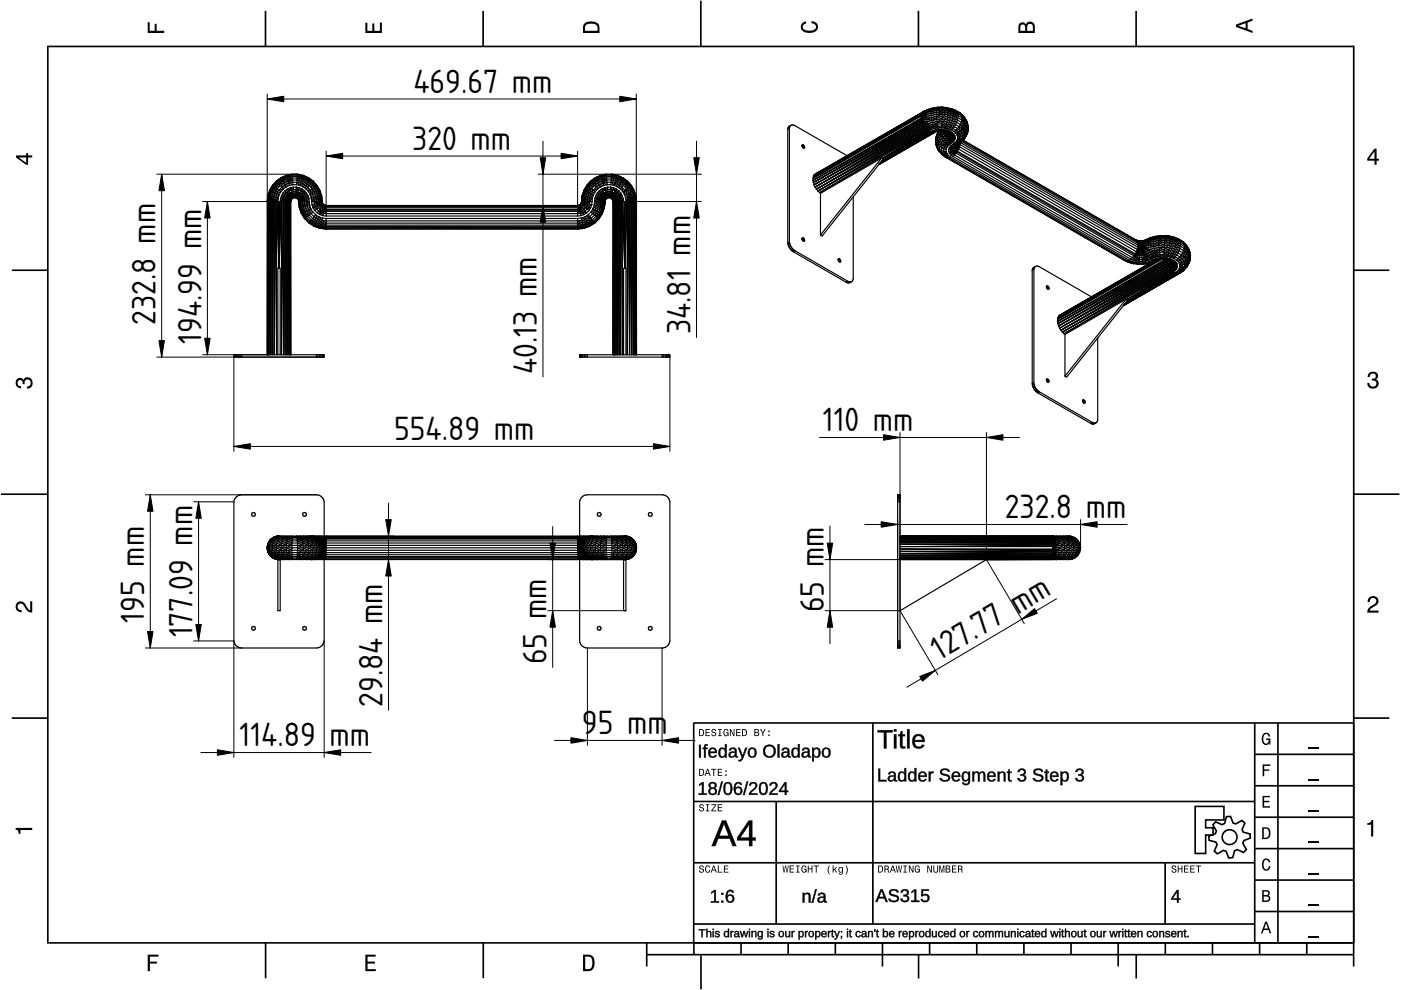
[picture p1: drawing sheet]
<svg xmlns="http://www.w3.org/2000/svg" width="297mm" height="210mm" viewBox="0 0 297 210" stroke-linecap="round" stroke-linejoin="round" font-family="sans-serif">
<defs><g id="words">
<g font-size="6.7">
<text x="87.7" y="19.7">469.67 mm</text>
<text x="87.4" y="31.8">320 mm</text>
<text x="33" y="68.8" transform="rotate(-90 33 68.8)">232.8 mm</text>
<text x="146.4" y="70.9" transform="rotate(-90 146.4 70.9)">34.81 mm</text>
<text x="42.7" y="72.9" transform="rotate(-90 42.7 72.9)">194.99 mm</text>
<text x="113.8" y="79.3" transform="rotate(-90 113.8 79.3)">40.13 mm</text>
<text x="83.6" y="93.4">554.89 mm</text>
<text x="174.5" y="91.5">110 mm</text>
<text x="213.1" y="109.9">232.8 mm</text>
<text x="174.7" y="129.8" transform="rotate(-90 174.7 129.8)">65 mm</text>
<text x="30.6" y="132" transform="rotate(-90 30.6 132)">195 mm</text>
<text x="40.8" y="135.1" transform="rotate(-90 40.8 135.1)">177.09 mm</text>
<text x="115.9" y="140.9" transform="rotate(-90 115.9 140.9)">65 mm</text>
<text x="199.2" y="140.1" transform="rotate(-31 199.2 140.1)">127.77 mm</text>
<text x="81.1" y="149.9" transform="rotate(-90 81.1 149.9)">29.84 mm</text>
<text x="123.4" y="155.7">95 mm</text>
<text x="50.8" y="158.3">114.89</text>
<text x="69.9" y="158.3">mm</text>
</g>
</g></defs>
<g fill="none" stroke="#000" stroke-width=".35">
<path d="M10.1 9.9h277M10.1 9.7v190.1M56.3 2.3v7.5M102.4 2.3v7.5M148.6 .1v9.8M194.7 2.3v7.5M240.9 2.3v7.5M287 9.7v195.2M2.5 57.3h7.5M287.1 57.3h7.5M.2 104.8h10M287 104.8h9.7"/>
<path d="M2.5 152.3h7.5M147 153.3h140.1M147.1 153.3v46.7M185.1 153.2v42.8M266 159.9h21M266 153.3v46.7M270.9 153.3v46.7M287.1 152.3h7.5M147 169.9h119M164.6 169.9v26M266 179.9h21M266 173.3h21"/>
<path d="M266 166.6h21M10 199.9h277.1M56.3 199.9v7.5M102.5 199.9v7.5M137.1 199.9v5M147 195.9h119M147 182.9h119M147.1 199.9v2.5M157.1 199.9v2.5M167.1 199.9v2.5M177.1 199.9v2.5M187.1 199.9v5"/>
<path d="M197.1 199.9v2.5M207.1 199.9v2.5M217.1 199.9v2.5M227.1 199.9v2.5M237.1 199.9v5M247 182.9v13M247.1 199.9v2.5M257.1 199.9v2.5M266 193.3h21M266 186.6h21M267.1 199.9v2.5M277.1 199.9v2.5"/>
<path d="M137.1 202.4h150M148.6 202.6v7.2M194.8 202.4v5.1M240.9 202.4v5.1"/>
</g>
<g fill="#000">
<path d="M31.3 4.7h.4v1.8h1.1v-1.4h.4v1.4h1.6v.5h-3.5z" fill-rule="evenodd"/>
<path d="M77.5 4.8h.4v1.7h1v-1.5h.5v1.5h1.1v-1.7h.5v2.2h-3.5z" fill-rule="evenodd"/>
<path d="M124 4.9a2.19 2.19 0 0 0-.4 2.1h3.5v-1.2a1.42 1.42 0 0 0-1.7-1.3zM124.3 5.2a2.14 2.14 0 0 1 2.3 .3l.1 1h-2.7l.1-1z" fill-rule="evenodd"/>
<path d="M170.1 4.9l.8-.4v.5a.7 .7 0 0 0-.7 .5 .7 .7 0 0 0 .3 .8 1.69 1.69 0 0 0 2.5-.6 .9 .9 0 0 0-.9-.8v-.5a1.24 1.24 0 0 1 1.3 1.1 1.24 1.24 0 0 1-1 1.4 2.22 2.22 0 0 1-2.5-.7l-.1-.5z" fill-rule="evenodd"/>
<path d="M216.1 5l-.2 .8v1.2h3.5v-1.3a.98 .98 0 0 0-.7-1.1 .98 .98 0 0 0-1.2 .6 .84 .84 0 0 0-1.4-.2zM216.4 5.3a.54 .54 0 0 1 .7-.1 .54 .54 0 0 1 .3 .6v.7h-1.1zM217.9 5.2a.62 .62 0 0 1 .7-.1 .62 .62 0 0 1 .4 .6v.8h-1.2z" fill-rule="evenodd"/>
<path d="M262.1 5.2v.5l3.5 1.3v-.5l-1.1-.3v-1.4l1.1-.4v-.5zM262.6 5.5l1.5-.6v1.1z" fill-rule="evenodd"/>
<path d="M3.4 32.9v.5l2.1 1.5h.5v-1.5h.8v-.5h-.8v-.5h-.4v.5zM4 33.4h1.6v1.1z" fill-rule="evenodd"/>
<path d="M291.4 31.5l-1.5 2.1v.5h1.5v.8h.5v-.8h.5v-.4h-.5v-2.2zM291.4 32.1v1.6h-1.1z" fill-rule="evenodd"/>
<path d="M3.6 80.4a.86 .86 0 0 1 1.4 .1 1.06 1.06 0 0 1 1.2-.5 1.06 1.06 0 0 1 .7 1.2 1.1 1.1 0 0 1-1.2 1.2v-.5a.71 .71 0 0 0 .8-.9 .71 .71 0 0 0-1.3-.1v.6h-.4a.61 .61 0 0 0-.3-.8 .61 .61 0 0 0-.8 .2 .61 .61 0 0 0 .2 .8l.6 .2v.4a1.15 1.15 0 0 1-1.2-.6 1.15 1.15 0 0 1 .3-1.3z" fill-rule="evenodd"/>
<path d="M290.3 79.1a1.08 1.08 0 0 1 1.3-.2 1.08 1.08 0 0 1 .5 1.3l-.4 .2a1.06 1.06 0 0 1 .6 1.3 1.06 1.06 0 0 1-1.2 .7 1.1 1.1 0 0 1-1.2-1.2h.4a.71 .71 0 0 0 1 .8 .71 .71 0 0 0 .1-1.3h-.6v-.4a.61 .61 0 0 0 .8-.3 .61 .61 0 0 0-.2-.8 .61 .61 0 0 0-.8 .2l-.2 .5h-.4z" fill-rule="evenodd"/>
<path d="M3.6 127.8a1.22 1.22 0 0 1 2 .7l.4 .6 .4 .3v-1.9h.4v2.4a1.8 1.8 0 0 1-1.7-1.4 .71 .71 0 0 0-.9-.5 .71 .71 0 0 0-.5 .8 .71 .71 0 0 0 .9 .6v.4a1.18 1.18 0 0 1-1.2-.6 1.18 1.18 0 0 1 .2-1.4z" fill-rule="evenodd"/>
<path d="M290.3 126.7a1.18 1.18 0 0 1 1.9 .3 1.18 1.18 0 0 1-1 1.7l-.5 .3-.3 .5h1.9v.4h-2.4a1.8 1.8 0 0 1 1.4-1.7 .71 .71 0 0 0 .5-.9 .71 .71 0 0 0-.9-.5 .71 .71 0 0 0-.5 .8h-.4z" fill-rule="evenodd"/>
<path d="M148.2 154.6v1.5h.5a.77 .77 0 0 0 .6-.8 .77 .77 0 0 0-.6-.7zM148.4 154.8a.58 .58 0 0 1 .7 .5 .58 .58 0 0 1-.7 .6zM149.6 154.6v1.5h.9v-.2h-.7v-.5h.6v-.2h-.6v-.4h.7v-.2zM151 154.7a.53 .53 0 0 0 0 .6 .53 .53 0 0 0 .6 .2 .32 .32 0 0 1-.3 .5 .32 .32 0 0 1-.3-.4h-.2a.5 .5 0 0 0 .7 .5 .5 .5 0 0 0 .1-.8l-.4-.1a.28 .28 0 0 1-.1-.4 .28 .28 0 0 1 .4-.1 .28 .28 0 0 1 .1 .3h.2a.51 .51 0 0 0-.3-.4 .51 .51 0 0 0-.5 .1zM152.3 154.6v.2h.2v1.1h-.2v.2h.7v-.2h-.3v-1.1h.3v-.2zM153.5 154.7a.81 .81 0 0 0 .5 1.4l.3-.2 .2 .2v-.8h-.6v.1h.4l-.2 .5a.6 .6 0 0 1-.5-.6 .6 .6 0 0 1 .4-.6l.2 .3h.3l-.2-.3a.53 .53 0 0 0-.8 0zM154.7 154.6v1.5h.2v-1.3l.6 1.3h.2v-1.5h-.2v1.2l-.5-1.2zM156.1 154.6v1.5h.9v-.2h-.7v-.5h.6v-.2h-.6v-.4h.7v-.2zM157.3 154.6v1.5h.5a.77 .77 0 0 0 .6-.8 .77 .77 0 0 0-.6-.7zM157.5 154.8a.57 .57 0 0 1 .7 .5 .57 .57 0 0 1-.7 .6zM159.9 154.6v1.5h.6a.42 .42 0 0 0 .5-.3 .42 .42 0 0 0-.3-.5l.2-.2-.1-.4zM160.1 154.8h.3a.23 .23 0 0 1 .3 .2 .23 .23 0 0 1-.3 .2h-.3zM160.1 155.4h.4a.26 .26 0 0 1 .3 .2 .26 .26 0 0 1-.3 .3h-.4zM161.1 154.6l.5 .9v.6h.2v-.6l.5-.9h-.2l-.4 .7-.3-.7zM162.9 155.8v.3h.3v-.3zM162.9 154.9v.3h.3v-.3z" fill-rule="evenodd"/>
<path d="M267.8 155.7a.85 .85 0 0 1 .9-.3 .85 .85 0 0 1 .6 .8h-.3l-.1-.3a.49 .49 0 0 0-.4-.3 .49 .49 0 0 0-.5 .3 1.2 1.2 0 0 0 .4 1.8 .66 .66 0 0 0 .6-.8h-.6v-.3h.9v1.3h-.1l-.1-.3-.3 .3a.85 .85 0 0 1-1.2-.7v-1.1z" fill-rule="evenodd"/>
<path d="M3.3 175.5h3.5v.5h-2.5v.8h-.3a.77 .77 0 0 0-.7-.9z" fill-rule="evenodd"/>
<path d="M148.4 170.6a.53 .53 0 0 0 0 .6 .53 .53 0 0 0 .6 .2 .32 .32 0 0 1-.3 .5 .32 .32 0 0 1-.3-.4h-.2a.5 .5 0 0 0 .7 .6 .5 .5 0 0 0 .1-.9l-.4-.1a.28 .28 0 0 1-.1-.4 .28 .28 0 0 1 .4-.1 .28 .28 0 0 1 .1 .4h.2a.51 .51 0 0 0-.3-.5 .51 .51 0 0 0-.5 .1zM149.7 170.5v.2h.2v1.1h-.2v.2h.7v-.2h-.3v-1.1h.3v-.2zM150.8 170.5v.2h.8l-.8 1.3h1.1v-.2h-.9l.9-1.3zM152.2 170.5v1.5h.9v-.2h-.7v-.5h.6v-.1h-.6v-.5h.7v-.2z" fill-rule="evenodd"/>
<path d="M148.2 163v1.5h.5a.77 .77 0 0 0 .6-.7 .77 .77 0 0 0-.6-.8zM148.4 163.2a.58 .58 0 0 1 .7 .6 .58 .58 0 0 1-.7 .5zM149.9 163l-.5 1.5h.2l.1-.4h.6l.2 .4h.2l-.6-1.5zM150 163.2l.3 .7h-.5zM150.8 163v.2h.4v1.3h.2v-1.3h.5v-.2zM152.2 163v1.5h.9v-.2h-.7v-.5h.6v-.2h-.6v-.4h.7v-.2zM153.8 164.2v.3h.3v-.3zM153.8 163.4v.3h.3v-.3z" fill-rule="evenodd"/>
<path d="M267.7 168.7h1.5v.3h-1.2v.8h1.1v.3h-1.1v.8h1.3v.3h-1.6z" fill-rule="evenodd"/>
<path d="M267.7 162.1h1.6v.3h-1.3v.7h1.1v.3h-1.1v1.2h-.3z" fill-rule="evenodd"/>
<path d="M267.6 175.4v2.5h.8a1.37 1.37 0 0 0 .7-2.2 1.56 1.56 0 0 0-1.5-.3zM267.9 175.7a.98 .98 0 0 1 1.2 .7 .98 .98 0 0 1-.7 1.2h-.5z" fill-rule="evenodd"/>
<path d="M289.9 174.5a.77 .77 0 0 0 .9-.7h.4v3.6h-.5v-2.5h-.8z" fill-rule="evenodd"/>
<path d="M148.4 183.6a.53 .53 0 0 0 0 .6 .53 .53 0 0 0 .6 .2 .32 .32 0 0 1-.3 .5 .32 .32 0 0 1-.3-.4h-.2a.5 .5 0 0 0 .7 .6 .5 .5 0 0 0 .1-.9l-.4-.1a.28 .28 0 0 1-.1-.4 .28 .28 0 0 1 .4-.1 .28 .28 0 0 1 .1 .4h.2a.51 .51 0 0 0-.3-.5 .51 .51 0 0 0-.5 .1zM149.6 183.7l-.1 .2a.67 .67 0 0 0 .1 .9 .67 .67 0 0 0 .8 .1l.2-.4h-.2l-.2 .3a.6 .6 0 0 1-.5-.5 .6 .6 0 0 1 .5-.6l.2 .3h.2l-.2-.4a.5 .5 0 0 0-.8 .1zM151.2 183.5l-.5 1.5h.2l.1-.4h.6l.2 .4h.2l-.6-1.5zM151.3 183.7l.3 .7h-.5zM152.2 183.5v1.5h1v-.2h-.8v-1.3zM153.5 183.5v1.5h.9v-.2h-.7v-.5h.6v-.2h-.6v-.4h.7v-.2z" fill-rule="evenodd"/>
<path d="M165.9 183.5l.2 1.5h.2l.3-1.3 .2 1.3h.2l.2-1.5h-.1l-.2 1.3-.2-1.3h-.2l-.2 1.3-.2-1.3zM167.4 183.5v1.5h1v-.2h-.8v-.5h.7v-.2h-.7v-.4h.7v-.2zM168.8 183.5v.2h.3v1.1h-.3v.2h.7v-.2h-.2v-1.1h.2v-.2zM170 183.7a.82 .82 0 0 0 .6 1.3l.3-.2 .1 .2v-.8h-.5v.2h.3l-.2 .4a.6 .6 0 0 1-.5-.5 .6 .6 0 0 1 .5-.6l.2 .3h.2l-.2-.4a.53 .53 0 0 0-.8 .1zM171.3 183.5v1.5h.2v-.7h.6v.7h.2v-1.5h-.2v.6h-.6v-.6zM172.5 183.5v.2h.5v1.3h.2v-1.3h.4v-.2zM175.8 183.5a1.35 1.35 0 0 0 .2 1.9 1.84 1.84 0 0 1 0-1.9zM176.5 183.5v1.5h.2v-.4l.2-.2 .4 .6h.2l-.4-.7 .4-.5h-.2l-.6 .6v-.9zM177.9 184a.59 .59 0 0 0-.2 .7 .59 .59 0 0 0 .7 .3l.1-.2a.31 .31 0 0 1-.1 .5 .31 .31 0 0 1-.4-.2h-.2a.47 .47 0 0 0 .5 .4 .47 .47 0 0 0 .4-.5v-1.2h-.2v.2l-.3-.2zM178 184.1l.1-.1a.42 .42 0 0 1 .4 .4 .42 .42 0 0 1-.4 .5l-.1-.3zM179.3 183.5a1.85 1.85 0 0 1 0 1.9 1.22 1.22 0 0 0 0-1.9z" fill-rule="evenodd"/>
<path d="M186.2 183.5v1.5h.5a.77 .77 0 0 0 .6-.7 .77 .77 0 0 0-.6-.8zM186.4 183.7a.58 .58 0 0 1 .6 .6 .58 .58 0 0 1-.6 .5zM187.5 183.5v1.5h.2v-.6a.45 .45 0 0 1 .5 .1 .45 .45 0 0 1 .1 .5h.2l-.2-.7a.42 .42 0 0 0 .1-.5 .42 .42 0 0 0-.4-.3zM187.7 183.7h.3a.26 .26 0 0 1 .3 .2 .26 .26 0 0 1-.4 .3h-.2zM189.2 183.5l-.6 1.5h.2l.2-.4h.6l.1 .4h.2l-.5-1.5zM189.3 183.7l.2 .7h-.4zM189.9 183.5l.3 1.5h.2l.2-1.3 .2 1.3h.2l.3-1.5h-.2l-.2 1.3-.2-1.3h-.2l-.2 1.3-.2-1.3zM191.5 183.5v.2h.3v1.1h-.3v.2h.8v-.2h-.3v-1.1h.3v-.2zM192.7 183.5v1.5h.2v-1.2l.6 1.2h.2v-1.5h-.2v1.2l-.6-1.2zM194.1 183.7a.81 .81 0 0 0 .5 1.3l.3-.2 .1 .2v-.8h-.5v.2h.3l-.2 .4a.6 .6 0 0 1-.5-.5 .6 .6 0 0 1 .5-.6l.2 .3h.2l-.2-.4a.53 .53 0 0 0-.7 .1zM196.6 183.5v1.5h.2v-1.2l.6 1.2h.2v-1.5h-.2v1.2l-.6-1.2zM197.9 183.5v.9a.52 .52 0 0 0 .5 .6 .52 .52 0 0 0 .5-.6v-.9h-.2v.9a.33 .33 0 0 1-.3 .5 .33 .33 0 0 1-.3-.5v-.9zM199.2 183.5v1.5h.1v-1.4l.3 1.4h.2l.3-1.4v1.4h.1v-1.5h-.2l-.3 1.3-.3-1.3zM200.5 183.5v1.5h.6a.42 .42 0 0 0 .4-.3 .42 .42 0 0 0-.2-.5l.2-.2-.1-.4zM200.7 183.7h.3a.23 .23 0 0 1 .3 .2 .23 .23 0 0 1-.3 .2h-.3zM200.7 184.3h.3a.26 .26 0 0 1 .3 .3 .26 .26 0 0 1-.3 .2h-.3zM201.8 183.5v1.5h1v-.2h-.8v-.5h.7v-.2h-.7v-.4h.8v-.2zM203.1 183.5v1.5h.2v-.6a.45 .45 0 0 1 .5 .1 .45 .45 0 0 1 .1 .5h.2l-.2-.7a.42 .42 0 0 0 .1-.5 .42 .42 0 0 0-.4-.3zM203.3 183.7h.3a.26 .26 0 0 1 .3 .2 .26 .26 0 0 1-.4 .3h-.2z" fill-rule="evenodd"/>
<path d="M248.5 183.6a.53 .53 0 0 0 0 .6 .53 .53 0 0 0 .6 .2 .32 .32 0 0 1-.2 .5 .32 .32 0 0 1-.3-.4h-.2a.5 .5 0 0 0 .6 .6 .5 .5 0 0 0 .2-.9l-.4-.1a.28 .28 0 0 1-.1-.4 .28 .28 0 0 1 .3-.1 .28 .28 0 0 1 .2 .4h.2a.51 .51 0 0 0-.3-.5 .51 .51 0 0 0-.6 .1zM249.7 183.5v1.5h.2v-.7h.6v.7h.2v-1.5h-.2v.6h-.6v-.6zM251 183.5v1.5h1v-.2h-.8v-.5h.7v-.2h-.7v-.4h.8v-.2zM252.3 183.5v1.5h1v-.2h-.8v-.5h.7v-.2h-.7v-.4h.8v-.2zM253.5 183.5v.2h.5v1.3h.2v-1.3h.5v-.2z" fill-rule="evenodd"/>
<path d="M268.3 195.4l-1 2.5h.4l.2-.7h1l.3 .7h.3l-.9-2.5zM268.4 195.8l.4 1.1h-.7z" fill-rule="evenodd"/>
<path d="M267.6 188.7v2.5h1a.7 .7 0 0 0 .7-.5 .7 .7 0 0 0-.4-.8 .61 .61 0 0 0 .3-.8 .61 .61 0 0 0-.7-.4zM267.9 189h.6a.38 .38 0 0 1 .4 .4 .38 .38 0 0 1-.5 .4h-.5zM267.9 190.1h.6a.44 .44 0 0 1 .5 .4 .44 .44 0 0 1-.5 .4h-.6z" fill-rule="evenodd"/>
<path d="M267.8 182.3a.85 .85 0 0 1 .9-.3 .85 .85 0 0 1 .6 .8h-.3l-.1-.2a.47 .47 0 0 0-.4-.3 .47 .47 0 0 0-.4 .3 1.21 1.21 0 0 0 .4 1.7 .64 .64 0 0 0 .5-.7h.4a.89 .89 0 0 1-.8 1 .89 .89 0 0 1-1-.7v-1.1z" fill-rule="evenodd"/>
<path d="M31.3 202.4h2.3v.4h-1.8v1.1h1.5v.4h-1.5v1.6h-.5z" fill-rule="evenodd"/>
<path d="M77.5 202.4h2.1v.4h-1.7v1.1h1.6v.4h-1.6v1.2h1.8v.4h-2.2z" fill-rule="evenodd"/>
<path d="M123.6 202.4v3.5h1.2a1.42 1.42 0 0 0 1.3-1.7 1.38 1.38 0 0 0-1.3-1.8zM124.1 202.8l1 .1a1.89 1.89 0 0 1 0 2.5l-1 .1z" fill-rule="evenodd"/>
</g>
<path d="M277.3 158.6h2.2M277.3 178.6h2.2M277.3 172h2.2M277.3 165.3h2.2M277.3 198.6h2.2M277.3 192h2.2M277.3 185.3h2.2" fill="none" stroke="#000" stroke-width=".25"/>
<g fill="#000">
<path d="M186.1 154.8h3.2v.4h-1.4v3.5h-.5v-3.5h-1.3zM189.5 155.7h.5v3h-.5zM189.5 154.6h.5v.5h-.5zM191 155.1h.3v.6h.6v.4h-.6v2l.2 .2h.4v.3l-.3 .1a.6 .6 0 0 1-.8-.7v-1.9h-.3v-.4h.4zM192.3 154.6h.5v4.1h-.5zM193.8 156a1.34 1.34 0 0 1 1.6-.2 1.34 1.34 0 0 1 .6 1.5h-2.1a.86 .86 0 0 0 .6 1 .86 .86 0 0 0 1-.4l.5 .1a1.4 1.4 0 0 1-1.8 .6 1.4 1.4 0 0 1-.7-1.8zM194.2 156.3l-.2 .6h1.5a.79 .79 0 0 0-.4-.8 .79 .79 0 0 0-.9 .2z"/>
<path d="M186.1 154.8h3.2v.5l-1.4-.1 .1 3.5h-.6v-3.5l-1.3 .1zM186.1 154.8v.4h1.4l-.1 3.5h.5v-3.5h1.4v-.4zM189.5 155.7h.6v3h-.6zM189.5 155.7v3h.5v-3zM189.5 154.6h.6v.5h-.6zM189.5 154.6v.5h.5v-.5zM191 155h.4l-.1 .7h.6v.4h-.6l.1 2 .1 .1h.5v.4a.79 .79 0 0 1-1.2-.6v-1.9h-.4v-.4h.5zM191 155.1l-.1 .7-.4-.1v.4l.4-.1v2a.65 .65 0 0 0 .3 .6 .65 .65 0 0 0 .7 0v-.3h-.4l-.2-.4v-1.9l.6 .1v-.4l-.6 .1v-.7zM192.3 154.6h.6v4.1h-.6zM192.3 154.6v4.1h.5v-4.1zM193.7 156a1.36 1.36 0 0 1 1.7-.3 1.36 1.36 0 0 1 .6 1.6h-2a.84 .84 0 0 0 .5 .9 .84 .84 0 0 0 1.1-.4l.4 .2a1.44 1.44 0 0 1-1.8 .6 1.44 1.44 0 0 1-.8-1.8zM193.8 156.1a1.53 1.53 0 0 0-.2 1.7 1.53 1.53 0 0 0 1.6 .8l.8-.5-.5-.2a.78 .78 0 0 1-1.2 .4l-.3-.4-.1-.7 2.1 .1a1.3 1.3 0 0 0-.6-1.5 1.3 1.3 0 0 0-1.6 .3zM194.2 156.3l-.2 .6h1.5a.75 .75 0 0 0-.4-.8 .75 .75 0 0 0-.9 .2zM194.1 156.2a.81 .81 0 0 1 1-.2 .81 .81 0 0 1 .4 1h-1.6z"/>
<path d="M148.2 166.3l.7-.5h.3v2.4h.7v.4h-1.8v-.4h.7l.1-2-.7 .5zM148.2 166.3l.1 .3 .6-.5v2.2l-.7-.1v.3h1.6v-.3l-.7 .1 .1-2.4h-.3zM150.4 166a.84 .84 0 0 1 1.2-.1 .84 .84 0 0 1 .1 1.1l-.2 .1a.71 .71 0 0 1 .6 .7 .71 .71 0 0 1-.5 .7 .88 .88 0 0 1-1.2-.1 .88 .88 0 0 1 0-1.2l.3-.1a.64 .64 0 0 1-.5-.5 .64 .64 0 0 1 .2-.6zM150.5 166a.69 .69 0 0 0 .3 1.2 .73 .73 0 0 0-.5 1 .73 .73 0 0 0 1.1 .3 .72 .72 0 0 0 .6-.7 .72 .72 0 0 0-.6-.7 .67 .67 0 0 0 .4-.9 .67 .67 0 0 0-.9-.3zM150.6 167.8a.51 .51 0 0 0 1 0 .51 .51 0 0 0-1 0zM150.5 167.8a.6 .6 0 0 1 1.2 0 .6 .6 0 0 1-1.2 0zM150.6 166.5a.45 .45 0 0 0 .9 0 .45 .45 0 0 0-.9 0zM150.6 166.5a.54 .54 0 0 1 1 0 .54 .54 0 0 1-1 0zM152.9 165.7h.4l-.8 2.9h-.4zM152.9 165.7l-.7 2.9h.3l.7-2.8zM153.8 165.9a1.04 1.04 0 0 1 1.2 .1 1.04 1.04 0 0 1 .3 1.2 1.01 1.01 0 0 1-.4 1.2 1.01 1.01 0 0 1-1.3-.2 2.22 2.22 0 0 1 .2-2.3zM153.8 166a1.81 1.81 0 0 0 .2 2.5 1 1 0 0 0 1.2-1.3 .97 .97 0 0 0-.3-1.1 .97 .97 0 0 0-1.1-.1zM154 166.2a1.79 1.79 0 0 0 .1 2h.4a1.62 1.62 0 0 0 0-2zM154 166.2l.5-.1a1.65 1.65 0 0 1 0 2.2h-.4a1.69 1.69 0 0 1-.1-2.1zM156 165.9a.77 .77 0 0 1 .8-.1 .77 .77 0 0 1 .5 .6l-.3 .1a.53 .53 0 0 0-.7-.3 .53 .53 0 0 0-.3 .6l-.1 .3a.78 .78 0 0 1 .7-.4 .78 .78 0 0 1 .7 .5 .95 .95 0 0 1-.6 1.4 .95 .95 0 0 1-1.1-1v-1zM156.1 166a1.73 1.73 0 0 0 .2 2.5 .84 .84 0 0 0 1-1 .84 .84 0 0 0-1.4-.4 .72 .72 0 0 1 .1-.8 .72 .72 0 0 1 .9-.1l.1 .2h.3a.76 .76 0 0 0-1.2-.4zM155.9 167.6a.55 .55 0 0 0 1.1 0 .55 .55 0 0 0-1.1 0zM155.8 167.7a.65 .65 0 0 1 1.3 0 .65 .65 0 0 1-1.3 0zM158.3 165.7h.4l-.8 2.9h-.4zM158.3 165.7l-.7 2.9h.2l.8-2.8zM159.1 166a.9 .9 0 0 1 1.4 .1 .9 .9 0 0 1-.5 1.4l-.8 .7h1.4v.4h-1.8l.1-.6 .6-.6a.75 .75 0 0 0 .4-1.2h-.5l-.2 .4h-.4zM159.1 166l-.3 .5h.4a.56 .56 0 0 1 .9-.3 .56 .56 0 0 1-.2 .9l-.8 .8-.3 .6h1.8v-.3l-1.5 .1 .6-.7a.97 .97 0 0 0 .4-1.7h-.6zM161.3 165.9a1.04 1.04 0 0 1 1.2 .1 1.04 1.04 0 0 1 .3 1.2 1.01 1.01 0 0 1-.4 1.2 1.01 1.01 0 0 1-1.3-.2 2.22 2.22 0 0 1 .2-2.3zM161.3 166a1.81 1.81 0 0 0 .3 2.5 1 1 0 0 0 1.1-1.3 .97 .97 0 0 0-.3-1.1 .97 .97 0 0 0-1.1-.1zM161.5 166.2a1.79 1.79 0 0 0 .2 2h.3a1.62 1.62 0 0 0 0-2zM161.5 166.2l.5-.1a1.65 1.65 0 0 1 0 2.2h-.4a1.69 1.69 0 0 1-.1-2.1zM163.4 166a.9 .9 0 0 1 1.4 .1 .9 .9 0 0 1-.5 1.4l-.8 .7h1.4v.4h-1.8l.1-.6 .6-.6a.75 .75 0 0 0 .4-1.2h-.5l-.2 .4h-.4zM163.4 166l-.3 .5h.4a.56 .56 0 0 1 .9-.3 .56 .56 0 0 1-.2 .9l-.8 .8-.3 .6h1.8v-.3l-1.5 .1 .6-.7a.97 .97 0 0 0 .4-1.7h-.6zM166.4 165.8h.4l-.1 1.8h.5v.4l-.5-.1 .1 .7h-.4v-.7l-1.3 .1v-.4zM166.4 165.9l-1.2 1.8v.2h1.3l-.1 .6h.3v-.6h.4v-.3l-.4 .1v-1.8zM166.4 166.2l-.9 1.5 .9-.1zM166.4 166.2l.1 1.5h-1.1z"/>
<path d="M148.2 166.3l.7-.4h.3v2.3h.6v.3h-1.6v-.3h.6v-2l-.6 .4zM150.5 166a.81 .81 0 0 1 1-.1 .81 .81 0 0 1 .3 1l-.3 .2a.78 .78 0 0 1 .4 1.1 .78 .78 0 0 1-1.1 .3 .72 .72 0 0 1-.6-.6 .72 .72 0 0 1 .5-.8l-.4-.4v-.4zM150.6 167.8a.55 .55 0 0 0 1 0 .55 .55 0 0 0-1 0zM150.6 166.5a.5 .5 0 0 0 1 0 .5 .5 0 0 0-1 0zM152.9 165.7h.3l-.7 2.9h-.3zM153.8 166a1 1 0 0 1 1.2 .1 1 1 0 0 1 .2 1.1 .97 .97 0 0 1-.3 1.2 .97 .97 0 0 1-1.3-.2 2.18 2.18 0 0 1 .2-2.2zM154 166.2a1.8 1.8 0 0 0 .1 2h.4a1.64 1.64 0 0 0 0-2.1zM156 166l.3-.1a.79 .79 0 0 1 1 .5h-.3a.56 .56 0 0 0-.7-.2 .56 .56 0 0 0-.4 .6v.3a.87 .87 0 0 1 1.3 .1 .87 .87 0 0 1-.1 1.2 .87 .87 0 0 1-1.3-.2 2.08 2.08 0 0 1 .2-2.2zM155.9 167.7a.58 .58 0 0 0 1.1 0 .58 .58 0 0 0-1.1 0zM158.3 165.7h.3l-.8 2.9h-.3zM159.1 166a.86 .86 0 0 1 1.3 .2 .86 .86 0 0 1-.4 1.2l-.8 .8h1.4v.3h-1.8a2.58 2.58 0 0 1 1.2-1.5 .52 .52 0 0 0-.1-.9 .52 .52 0 0 0-.7 .4h-.4zM161.3 166a1 1 0 0 1 1.2 .1 1 1 0 0 1 .3 1.1 .97 .97 0 0 1-.4 1.2 .97 .97 0 0 1-1.3-.2 2.18 2.18 0 0 1 .2-2.2zM161.5 166.2a1.8 1.8 0 0 0 .2 2h.3a1.64 1.64 0 0 0 0-2.1zM163.4 166a.86 .86 0 0 1 1.4 .2 .86 .86 0 0 1-.5 1.2l-.8 .8h1.4v.3h-1.8a2.58 2.58 0 0 1 1.2-1.5 .52 .52 0 0 0-.1-.9 .52 .52 0 0 0-.7 .4h-.4zM166.4 165.9h.3v1.7h.4v.3h-.4v.6h-.3v-.6h-1.2v-.2zM166.4 166.2l-.9 1.4h.9z"/>
<path d="M148.2 157.9h.4v2.7h-.4zM148.2 157.9v2.7h.4v-2.7zM149.4 157.9l.7-.1v.3l-.4 .1-.1 .3h.5v.4l-.5-.1 .1 1.8h-.5l.1-1.8-.3 .1v-.4l.3 .1zM149.4 158l-.1 .6h-.3v.2h.3v1.8h.3v-1.8h.4v-.2h-.4a.33 .33 0 0 1 0-.4 .33 .33 0 0 1 .4-.1v-.3zM150.4 158.8a.95 .95 0 0 1 1.2-.2 .95 .95 0 0 1 .4 1.1h-1.4a.57 .57 0 0 0 .4 .6 .57 .57 0 0 0 .7-.3l.3 .1a.89 .89 0 0 1-.7 .6 .89 .89 0 0 1-.9-.3l-.3-.8zM150.4 158.8a1.03 1.03 0 0 0-.1 1.3 1.03 1.03 0 0 0 1.3 .4l.3-.3-.2-.1a.62 .62 0 0 1-.8 .3 .62 .62 0 0 1-.4-.8l1.4 .1a.89 .89 0 0 0-.4-1 .89 .89 0 0 0-1.1 .1zM150.7 159l-.2 .4h1.1l-.3-.6zM150.7 158.9a.57 .57 0 0 1 .7-.1 .57 .57 0 0 1 .2 .6h-1.1zM152.5 158.8a.71 .71 0 0 1 1.2 .1v-1.1h.4v2.8h-.4v-.3a.72 .72 0 0 1-.7 .4 .72 .72 0 0 1-.6-.5l-.1-.6zM152.5 158.8l-.1 .8a.77 .77 0 0 0 .4 .9 .77 .77 0 0 0 1-.3l-.1 .4h.4v-2.8h-.4v1.1a.73 .73 0 0 0-1.2-.1zM152.8 159a.95 .95 0 0 0 .4 1.3 .82 .82 0 0 0 .5-.7 .82 .82 0 0 0-.5-.8zM152.9 158.8a.61 .61 0 0 1 .7 .1 .61 .61 0 0 1 .2 .7 .61 .61 0 0 1-.6 .8 .61 .61 0 0 1-.6-.8zM154.8 158.6a.85 .85 0 0 1 .9-.1 .85 .85 0 0 1 .5 .7v1l.3 .2a.37 .37 0 0 1-.4 .3 .37 .37 0 0 1-.3-.5 .73 .73 0 0 1-.9 .5 .73 .73 0 0 1-.5-.9 .73 .73 0 0 1 1-.5l.4 .1a.44 .44 0 0 0-.3-.6 .44 .44 0 0 0-.6 .3h-.4zM154.8 158.7l-.2 .4h.3a.5 .5 0 0 1 .6-.4 .5 .5 0 0 1 .3 .7h-.4a.66 .66 0 0 0-.9 .5 .66 .66 0 0 0 .5 .8 .66 .66 0 0 0 .8-.5l.3 .4h.4v-.2h-.3l-.1-.2v-1a.77 .77 0 0 0-.5-.6 .77 .77 0 0 0-.8 .1zM155 159.7a.38 .38 0 0 0 0 .6 .38 .38 0 0 0 .6-.1l.2-.6zM155 159.7l.8-.2a.57 .57 0 0 1-.3 .8 .57 .57 0 0 1-.7-.3zM156.4 158.5h.5l.6 1.7 .5-1.7h.5l-.8 2.1a.82 .82 0 0 1-1.2 .8v-.3l.4-.1 .4-.4zM156.5 158.6l.8 2-.3 .5h-.4v.2a.79 .79 0 0 0 1-.7l.8-2h-.4l-.6 1.8-.6-1.8zM158.9 158.7a1.02 1.02 0 0 1 1.2 0 1.02 1.02 0 0 1 .3 1.2 1 1 0 0 1-1.3 .7 1 1 0 0 1-.5-1.4zM158.8 158.8a1.04 1.04 0 0 0-.2 1.2 1.04 1.04 0 0 0 1.1 .6 1.02 1.02 0 0 0 .6-1.3 1.02 1.02 0 0 0-1.2-.7zM159.2 158.9a.9 .9 0 0 0 .3 1.4 .82 .82 0 0 0 .5-.7 .82 .82 0 0 0-.5-.8zM159.1 158.8a.64 .64 0 0 1 .8 .1 .64 .64 0 0 1 .2 .7 .64 .64 0 0 1-.6 .8 .64 .64 0 0 1-.6-.8zM161.7 159.3a1.42 1.42 0 0 1 2.8 0 1.42 1.42 0 0 1-2.8 0zM161.7 159.3a1.35 1.35 0 0 0 2.7 0 1.35 1.35 0 0 0-2.7 0zM162.5 158.5a1.02 1.02 0 0 0-.1 1.4 1.02 1.02 0 0 0 1.4 .1 1.03 1.03 0 0 0 .1-1.3 1.03 1.03 0 0 0-1.3-.3zM162.4 158.4a1.06 1.06 0 0 1 1.4 .1 1.06 1.06 0 0 1 0 1.5 1.06 1.06 0 0 1-1.4 .1l-.3-.8zM164.8 157.8h.5v2.8h-.5zM164.9 157.8v2.8h.3v-2.8zM166 158.6a.85 .85 0 0 1 .9-.1 .85 .85 0 0 1 .5 .7v1l.3 .2a.37 .37 0 0 1-.5 .3 .37 .37 0 0 1-.2-.5 .73 .73 0 0 1-.9 .5 .73 .73 0 0 1-.5-.9 .73 .73 0 0 1 .9-.5l.5 .1a.44 .44 0 0 0-.4-.6 .44 .44 0 0 0-.5 .3h-.4zM166 158.7l-.3 .4h.4a.5 .5 0 0 1 .6-.4 .5 .5 0 0 1 .3 .7h-.5a.66 .66 0 0 0-.8 .5 .66 .66 0 0 0 .5 .8 .66 .66 0 0 0 .8-.5l.2 .4h.4v-.2h-.2l-.1-.2v-1a.77 .77 0 0 0-.5-.6 .77 .77 0 0 0-.8 .1zM166.2 159.7a.38 .38 0 0 0 0 .6 .38 .38 0 0 0 .6-.1l.2-.6zM166.1 159.7l.9-.2a.57 .57 0 0 1-.3 .8 .57 .57 0 0 1-.7-.3zM168 158.8a.71 .71 0 0 1 1.2 .1l-.1-1.1h.5v2.8h-.4v-.3a.72 .72 0 0 1-.7 .4 .72 .72 0 0 1-.7-.5v-.6zM168 158.8l-.1 .8a.77 .77 0 0 0 .4 .9 .77 .77 0 0 0 .9-.3v.4h.3v-2.8h-.3v1.1a.73 .73 0 0 0-1.2-.1zM168.3 159a.95 .95 0 0 0 .3 1.3 .82 .82 0 0 0 .5-.7 .82 .82 0 0 0-.5-.8zM168.3 158.8a.61 .61 0 0 1 .8 .1 .61 .61 0 0 1 .1 .7 .61 .61 0 0 1-.5 .8 .61 .61 0 0 1-.6-.8zM170.3 158.6a.85 .85 0 0 1 .9-.1 .85 .85 0 0 1 .5 .7v1l.3 .2a.37 .37 0 0 1-.5 .3 .37 .37 0 0 1-.2-.5 .73 .73 0 0 1-.9 .5 .73 .73 0 0 1-.5-.9 .73 .73 0 0 1 .9-.5l.5 .1a.44 .44 0 0 0-.4-.6 .44 .44 0 0 0-.5 .3h-.4zM170.3 158.7l-.3 .4h.4a.5 .5 0 0 1 .6-.4 .5 .5 0 0 1 .3 .7h-.5a.66 .66 0 0 0-.8 .5 .66 .66 0 0 0 .5 .8 .66 .66 0 0 0 .8-.5l.2 .4h.4v-.2h-.2l-.1-.2v-1a.77 .77 0 0 0-.5-.6 .77 .77 0 0 0-.8 .1zM170.5 159.7a.38 .38 0 0 0 0 .6 .38 .38 0 0 0 .6-.1l.2-.6zM170.4 159.7l.9-.2a.57 .57 0 0 1-.3 .8 .57 .57 0 0 1-.7-.3zM172.1 158.5h.5l-.1 .4a.72 .72 0 0 1 .7-.4 .72 .72 0 0 1 .7 .5l.1 .2a.94 .94 0 0 1-.2 1.2 .94 .94 0 0 1-1.1 .1l-.1-.2v1.1h-.4zM172.2 158.6v2.8h.3v-1.2a.71 .71 0 0 0 .8 .4 .71 .71 0 0 0 .5-.6l.1-.4a.77 .77 0 0 0-.4-1 .77 .77 0 0 0-1 .3v-.3zM172.8 158.9a1.06 1.06 0 0 0 .1 1.4 .74 .74 0 0 0 .6-1.2l-.2-.2zM172.8 158.8a.6 .6 0 0 1 .7 .1 .6 .6 0 0 1 .1 .7 .61 .61 0 0 1-.5 .8 .61 .61 0 0 1-.6-.8zM174.6 158.7a1.02 1.02 0 0 1 1.2 0 1.02 1.02 0 0 1 .3 1.2 1 1 0 0 1-1.3 .7 1 1 0 0 1-.5-1.4zM174.5 158.8a1.04 1.04 0 0 0-.2 1.2 1.04 1.04 0 0 0 1.1 .6 1.02 1.02 0 0 0 .6-1.3 1.02 1.02 0 0 0-1.2-.7zM174.9 158.9a.9 .9 0 0 0 .3 1.4 .82 .82 0 0 0 .5-.7 .82 .82 0 0 0-.5-.8zM174.8 158.8a.64 .64 0 0 1 .8 .1 .64 .64 0 0 1 .2 .7 .64 .64 0 0 1-.6 .8 .64 .64 0 0 1-.6-.8z"/>
<path d="M148.2 157.9h.4v2.7h-.4zM149.4 157.9l.6-.1v.3l-.4 .1v.4h.4v.2h-.4v1.8h-.3v-1.8h-.3v-.2h.3zM150.4 158.8a.93 .93 0 0 1 1.1-.2 .93 .93 0 0 1 .5 1.1h-1.5a.59 .59 0 0 0 .4 .7 .59 .59 0 0 0 .7-.3l.3 .1a.98 .98 0 0 1-1.3 .3 .98 .98 0 0 1-.4-1.2zM150.7 158.9l-.2 .5h1.1a.55 .55 0 0 0-.3-.6 .55 .55 0 0 0-.6 .1zM152.5 158.8a.73 .73 0 0 1 1.2 .1v-1.1h.4v2.8h-.4v-.3a.78 .78 0 0 1-1 .3 .78 .78 0 0 1-.4-1zM152.9 158.9a.98 .98 0 0 0 .3 1.5 .86 .86 0 0 0 .5-.8 .86 .86 0 0 0-.5-.8zM154.8 158.7a.81 .81 0 0 1 .9-.2 .81 .81 0 0 1 .5 .7v1l.3 .2v.2h-.5l-.2-.4a.69 .69 0 0 1-.8 .5 .69 .69 0 0 1-.5-.9 .69 .69 0 0 1 .9-.4h.4a.47 .47 0 0 0-.3-.6 .47 .47 0 0 0-.6 .3h-.3zM155 159.7a.42 .42 0 0 0 0 .7 .42 .42 0 0 0 .6-.2l.2-.6zM156.5 158.6h.3l.7 1.6 .5-1.6h.4l-.8 2a.87 .87 0 0 1-1 .8v-.3h.3l.4-.5zM158.9 158.7a.98 .98 0 0 1 1.2 0 .98 .98 0 0 1 .3 1.2 .96 .96 0 0 1-1.3 .7 .96 .96 0 0 1-.5-1.4zM159.2 158.9a.94 .94 0 0 0 .3 1.5 .86 .86 0 0 0 .5-.8 .86 .86 0 0 0-.5-.8zM161.7 159.3a1.37 1.37 0 0 1 2.7 0 1.37 1.37 0 0 1-2.7 0zM162.4 158.5a1.06 1.06 0 0 0-.1 1.5 1.06 1.06 0 0 0 1.5 .1 1.08 1.08 0 0 0 .2-1.4 1.08 1.08 0 0 0-1.4-.4zM164.9 157.8h.3v2.8h-.3zM166 158.7a.81 .81 0 0 1 .8-.2 .81 .81 0 0 1 .5 .7l.1 1 .2 .2v.2h-.4l-.2-.4a.69 .69 0 0 1-.8 .5 .69 .69 0 0 1-.5-.9 .69 .69 0 0 1 .8-.4h.5a.47 .47 0 0 0-.3-.6 .47 .47 0 0 0-.6 .3h-.4zM166.2 159.7a.42 .42 0 0 0 0 .7 .42 .42 0 0 0 .6-.2l.2-.6zM168 158.8a.73 .73 0 0 1 1.2 .1v-1.1h.3v2.8h-.3v-.3a.78 .78 0 0 1-1 .3 .78 .78 0 0 1-.4-1zM168.4 158.9a.98 .98 0 0 0 .2 1.5 .86 .86 0 0 0 .6-.8 .86 .86 0 0 0-.6-.8zM170.3 158.7a.81 .81 0 0 1 .8-.2 .81 .81 0 0 1 .5 .7l.1 1 .2 .2v.2h-.4l-.2-.4a.69 .69 0 0 1-.8 .5 .69 .69 0 0 1-.5-.9 .69 .69 0 0 1 .8-.4h.5a.47 .47 0 0 0-.3-.6 .47 .47 0 0 0-.6 .3h-.4zM170.5 159.7a.42 .42 0 0 0 0 .7 .42 .42 0 0 0 .6-.2l.2-.6zM172.2 158.6h.3v.3a.78 .78 0 0 1 1-.3 .78 .78 0 0 1 .4 1 .83 .83 0 0 1-1 1l-.4-.3v1.1h-.3zM172.8 158.9a1.09 1.09 0 0 0 .1 1.5 .67 .67 0 0 0 .7-.3 .67 .67 0 0 0 0-.8l-.2-.4zM174.6 158.7a.98 .98 0 0 1 1.2 0 .98 .98 0 0 1 .3 1.2 .96 .96 0 0 1-1.3 .7 .96 .96 0 0 1-.5-1.4zM174.9 158.9a.94 .94 0 0 0 .3 1.5 .86 .86 0 0 0 .5-.8 .86 .86 0 0 0-.5-.8z"/>
<path d="M153.1 173.9h.9l2.2 5.5h-.9l-.6-1.6h-2.4l-.6 1.6h-.9zM153.1 174l-2.2 5.4h.8l.5-1.6h2.6l.5 1.6h.8l-2.2-5.4zM153.5 174.6l-1 2.6h2zM153.5 174.4l1.1 2.9h-2.2zM158.7 173.9h.8v3.7h.8v.6h-.8v1.2h-.7v-1.2h-2.6v-.6zM158.7 174l-2.4 3.6v.6l2.6-.1-.1 1.3h.7l-.1-1.3 .8 .1v-.6l-.8 .1 .1-3.7zM158.8 174.8l-.1 .4-1.7 2.4h1.8zM158.8 174.7l.1 3h-2.1z"/>
<path d="M153.1 174h.8l2.2 5.4h-.8l-.6-1.6h-2.4l-.6 1.6h-.8zM153.5 174.5l-1 2.7h2zM158.7 174h.8v3.6h.7v.6h-.7v1.2h-.7v-1.2h-2.5v-.6zM158.8 174.8l-1.9 2.8h1.9z"/>
<path d="M186.2 163h.4v2.4l1.4-.1v.4h-1.8zM186.2 163v2.7h1.7v-.3h-1.4l.1-2.4zM188.5 163.7a.85 .85 0 0 1 .9-.2 .85 .85 0 0 1 .6 .8v1l.3 .1a.37 .37 0 0 1-.5 .4 .37 .37 0 0 1-.3-.5h.1a.73 .73 0 0 1-.9 .5 .73 .73 0 0 1-.5-1 .73 .73 0 0 1 .9-.4h.4a.44 .44 0 0 0-.3-.5 .44 .44 0 0 0-.5 .3h-.4zM188.6 163.8l-.3 .3 .3 .1a.5 .5 0 0 1 .7-.4 .5 .5 0 0 1 .3 .7h-.5a.66 .66 0 0 0-.8 .4 .66 .66 0 0 0 .5 .8 .66 .66 0 0 0 .8-.5l.2 .4 .4 .1v-.3l-.2 .1-.1-.2v-1a.77 .77 0 0 0-.5-.7 .77 .77 0 0 0-.8 .2zM188.8 164.8a.38 .38 0 0 0 0 .6 .38 .38 0 0 0 .6-.2l.2-.5zM188.7 164.7l.9-.1a.57 .57 0 0 1-.3 .8 .57 .57 0 0 1-.8-.3zM190.5 163.8a.71 .71 0 0 1 1.3 .1l-.1-1.1h.5v2.9h-.4v-.4a.72 .72 0 0 1-.7 .5 .72 .72 0 0 1-.7-.5l-.1-.6zM190.6 163.9l-.2 .8a.77 .77 0 0 0 .4 .9 .77 .77 0 0 0 1-.3v.4h.3v-2.8h-.3v1.1a.73 .73 0 0 0-1.2-.1zM190.9 164a.95 .95 0 0 0 .3 1.4 .82 .82 0 0 0 .5-.8 .82 .82 0 0 0-.5-.7zM190.9 163.9a.61 .61 0 0 1 .7 0 .61 .61 0 0 1 .2 .7 .61 .61 0 0 1-.5 .9 .61 .61 0 0 1-.6-.9zM192.7 163.8a.71 .71 0 0 1 1.2 .1v-1.1h.4v2.9h-.4v-.4a.72 .72 0 0 1-.7 .5 .72 .72 0 0 1-.6-.5l-.1-.6zM192.7 163.9l-.1 .8a.77 .77 0 0 0 .4 .9 .77 .77 0 0 0 1-.3l-.1 .4h.4v-2.8h-.4v1.1a.73 .73 0 0 0-1.2-.1zM193 164a.95 .95 0 0 0 .4 1.4 .82 .82 0 0 0 .5-.8 .82 .82 0 0 0-.5-.7zM193.1 163.9a.61 .61 0 0 1 .7 0 .61 .61 0 0 1 .2 .7 .61 .61 0 0 1-.6 .9 .61 .61 0 0 1-.6-.9zM194.9 163.8a.95 .95 0 0 1 1.2-.2 .95 .95 0 0 1 .4 1.2l-1.4-.1a.57 .57 0 0 0 .4 .7 .57 .57 0 0 0 .7-.3l.3 .1a.89 .89 0 0 1-.7 .6 .89 .89 0 0 1-.9-.3l-.3-.9zM195 163.9a1.03 1.03 0 0 0-.2 1.3 1.03 1.03 0 0 0 1.3 .3l.3-.3-.2-.1a.62 .62 0 0 1-.8 .4 .62 .62 0 0 1-.4-.8h1.5a.89 .89 0 0 0-.5-1 .89 .89 0 0 0-1 .2zM195.2 164l-.2 .5h1.1l-.3-.6zM195.2 164a.57 .57 0 0 1 .7-.2 .57 .57 0 0 1 .2 .7h-1.1zM196.9 163.6h.4v.4a.45 .45 0 0 1 .2-.4 .45 .45 0 0 1 .4 0v.4a.47 .47 0 0 0-.5 .1 .47 .47 0 0 0-.1 .5v1.1h-.4zM196.9 163.6v2.1h.4l-.1-1.1a.51 .51 0 0 1 .1-.6 .51 .51 0 0 1 .6-.1v-.3a.52 .52 0 0 0-.6 .5l-.1-.5zM199.4 163.3a1.24 1.24 0 0 1 2 .3l-.4 .1a.69 .69 0 0 0-.6-.4 .69 .69 0 0 0-.7 .5l.3 .2a1.87 1.87 0 0 1 1.5 .8 1.04 1.04 0 0 1-1.6 .9 .73 .73 0 0 1-.7-.7l.3-.1a.84 .84 0 0 0 1.5 0 .69 .69 0 0 0-.8-.4 .83 .83 0 0 1-.8-1.2zM199.5 163.3a.82 .82 0 0 0 .1 .9 .82 .82 0 0 0 .8 .2 .55 .55 0 0 1 .7 .6 .55 .55 0 0 1-.8 .5l-.5-.2-.2-.3h-.4a1.3 1.3 0 0 0 2.2 .1 .82 .82 0 0 0-1-.9v-.1a.51 .51 0 0 1-.7-.4 .51 .51 0 0 1 .6-.5l.5 .1 .2 .3h.4a1.18 1.18 0 0 0-1.9-.3zM202 163.8a.95 .95 0 0 1 1.2-.2 .95 .95 0 0 1 .4 1.2l-1.4-.1a.57 .57 0 0 0 .3 .7 .57 .57 0 0 0 .7-.3l.3 .1a.89 .89 0 0 1-.7 .6 .89 .89 0 0 1-.8-.3l-.3-.9zM202 163.9a1.03 1.03 0 0 0-.1 1.3 1.03 1.03 0 0 0 1.3 .3l.3-.3-.2-.1a.62 .62 0 0 1-.8 .4 .62 .62 0 0 1-.4-.8h1.4a.89 .89 0 0 0-.4-1 .89 .89 0 0 0-1.1 .2zM202.3 164l-.2 .5h1.1l-.3-.6zM202.3 164a.57 .57 0 0 1 .7-.2 .57 .57 0 0 1 .2 .7h-1.1zM204.1 163.8a.71 .71 0 0 1 1.2 .2v-.4h.4v.2a3.9 3.9 0 0 1-.2 2.5 .91 .91 0 0 1-1.5-.4h.3a.49 .49 0 0 0 .5 .3 .49 .49 0 0 0 .4-.3l.1-.6a.78 .78 0 0 1-1 .4 .78 .78 0 0 1-.4-1.1zM204.1 163.9a1.28 1.28 0 0 0 .3 1.7l.6-.1 .3-.3a.61 .61 0 0 1-.1 .9 .61 .61 0 0 1-.9-.2l-.3 .1a.85 .85 0 0 0 .9 .4 .85 .85 0 0 0 .7-.8l.1-2h-.4v.4a.7 .7 0 0 0-1.2-.1zM204.4 164.1a.92 .92 0 0 0 .4 1.3 .81 .81 0 0 0 .5-.8 .81 .81 0 0 0-.5-.7zM204.5 163.9a.8 .8 0 0 1 .8 .4 .8 .8 0 0 1-.1 .9 .57 .57 0 0 1-.8 .2 .57 .57 0 0 1-.2-.8zM206.1 163.6h.4v.4a.63 .63 0 0 1 .6-.5 .63 .63 0 0 1 .6 .5 .65 .65 0 0 1 .7-.4 .65 .65 0 0 1 .5 .7v1.4h-.4v-1.6a.41 .41 0 0 0-.6-.2 .41 .41 0 0 0-.2 .6v1.2h-.4v-1.6a.41 .41 0 0 0-.5-.2 .41 .41 0 0 0-.2 .6v1.2h-.5zM206.2 163.6v2.1h.3v-1.2a.49 .49 0 0 1 .4-.7 .49 .49 0 0 1 .5 .6v1.3h.3v-1.2a.49 .49 0 0 1 .3-.7 .49 .49 0 0 1 .6 .6l-.1 1.3h.4l-.1-1.4a.63 .63 0 0 0-.5-.6 .63 .63 0 0 0-.7 .3 .64 .64 0 0 0-.6-.4 .64 .64 0 0 0-.5 .4v-.4zM209.5 163.8a.95 .95 0 0 1 1.2-.2 .95 .95 0 0 1 .4 1.2l-1.4-.1a.57 .57 0 0 0 .4 .7 .57 .57 0 0 0 .7-.3l.3 .1a.89 .89 0 0 1-.7 .6 .89 .89 0 0 1-.9-.3l-.2-.9zM209.6 163.9a1.03 1.03 0 0 0-.2 1.3 1.03 1.03 0 0 0 1.3 .3l.4-.3-.3-.1a.62 .62 0 0 1-.8 .4 .62 .62 0 0 1-.3-.8h1.4a.89 .89 0 0 0-.5-1 .89 .89 0 0 0-1 .2zM209.8 164l-.1 .5h1.1l-.4-.6zM209.8 164a.57 .57 0 0 1 .7-.2 .57 .57 0 0 1 .3 .7h-1.2zM211.5 163.6h.4v.4a.7 .7 0 0 1 .8-.4 .7 .7 0 0 1 .5 .7v1.4h-.4v-1.3a.45 .45 0 0 0-.5-.5 .45 .45 0 0 0-.4 .6v1.2h-.4zM211.5 163.6v2.1h.4l-.1-1.2a.53 .53 0 0 1 .5-.7 .53 .53 0 0 1 .6 .6l-.1 1.3h.4l-.1-1.4a.69 .69 0 0 0-.5-.6 .69 .69 0 0 0-.8 .3l.1-.4zM213.8 163.1h.3v.5h.4v.3h-.4v1.4h.4v.4h-.6l-.2-.2v-1.6h-.3v-.3h.3zM213.8 163.2v.5l-.3-.1v.3l.3-.1v1.7l.7 .1v-.2h-.3l-.2-.2v-1.4l.4 .1v-.3l-.4 .1 .1-.5zM216 163.1a.83 .83 0 0 1 1.2-.1 .83 .83 0 0 1 .1 1.2l-.4 .1a.74 .74 0 0 1 .7 .9 .74 .74 0 0 1-.9 .5 .77 .77 0 0 1-1-.8h.4a.53 .53 0 0 0 .6 .5 .53 .53 0 0 0 .4-.7l-.2-.1-.6-.1v-.4a.48 .48 0 0 0 .7-.1 .48 .48 0 0 0-.2-.7l-.5 .1-.1 .3h-.5zM216.1 163.2l-.3 .5h.3a.54 .54 0 0 1 .7-.5 .54 .54 0 0 1 .4 .7 .54 .54 0 0 1-.8 .3v.3a.58 .58 0 0 1 .9 .4 .58 .58 0 0 1-1 .5l-.2-.5-.4 .1a.92 .92 0 0 0 .9 .7 .92 .92 0 0 0 .9-.8l-.1-.4-.5-.2a.71 .71 0 0 0 .5-.9 .71 .71 0 0 0-1-.4zM219.2 163.3a1.24 1.24 0 0 1 2 .3l-.4 .1a.69 .69 0 0 0-.7-.4 .69 .69 0 0 0-.6 .5l.2 .2a1.87 1.87 0 0 1 1.5 .8 1.04 1.04 0 0 1-1.5 .9 .73 .73 0 0 1-.7-.7l.3-.1a.84 .84 0 0 0 1.5 0 .69 .69 0 0 0-.8-.4 .83 .83 0 0 1-.8-1.2zM219.3 163.3a.82 .82 0 0 0 .1 .9 .82 .82 0 0 0 .8 .2 .55 .55 0 0 1 .7 .6 .55 .55 0 0 1-.8 .5l-.5-.2-.3-.3h-.3a1.3 1.3 0 0 0 2.1 .1 .82 .82 0 0 0-.9-.9v-.1a.51 .51 0 0 1-.8-.4 .51 .51 0 0 1 .7-.5l.5 .1 .2 .3h.3a1.18 1.18 0 0 0-1.8-.3zM221.8 163.1h.3l-.1 .5h.4v.3h-.4l.1 1.4h.4l-.1 .4h-.6l-.1-.2v-1.6h-.3v-.3h.3zM221.8 163.2l-.1 .5-.3-.1v.3l.3-.1 .1 1.7 .6 .1v-.2h-.3l-.1-.2v-1.4l.4 .1v-.3l-.4 .1v-.5zM222.8 163.8a.95 .95 0 0 1 1.2-.2 .95 .95 0 0 1 .4 1.2l-1.4-.1a.57 .57 0 0 0 .4 .7 .57 .57 0 0 0 .7-.3l.3 .1a.89 .89 0 0 1-.7 .6 .89 .89 0 0 1-.9-.3l-.2-.9zM222.9 163.9a1.03 1.03 0 0 0-.1 1.3 1.03 1.03 0 0 0 1.3 .3l.3-.3-.3-.1a.62 .62 0 0 1-.8 .4 .62 .62 0 0 1-.3-.8h1.4a.89 .89 0 0 0-.4-1 .89 .89 0 0 0-1.1 .2zM223.2 164l-.2 .5h1.1l-.4-.6zM223.1 164a.57 .57 0 0 1 .7-.2 .57 .57 0 0 1 .3 .7h-1.2zM224.8 163.6h.4v.3a.72 .72 0 0 1 .7-.4 .72 .72 0 0 1 .7 .5v.3a.94 .94 0 0 1-.1 1.1 .94 .94 0 0 1-1.2 .2l-.1-.3 .1 1.2h-.5zM224.9 163.6v2.9h.3v-1.2a.71 .71 0 0 0 .7 .4 .71 .71 0 0 0 .6-.6l.1-.5a.77 .77 0 0 0-.5-.9 .77 .77 0 0 0-.9 .3v-.4zM225.5 164a1.06 1.06 0 0 0 .1 1.4 .74 .74 0 0 0 .5-1.2l-.1-.3zM225.4 163.9a.6 .6 0 0 1 .7 0 .6 .6 0 0 1 .2 .7 .61 .61 0 0 1-.6 .9 .61 .61 0 0 1-.5-.8zM228.3 163.1a.83 .83 0 0 1 1.2-.1 .83 .83 0 0 1 0 1.2l-.3 .1a.74 .74 0 0 1 .7 .9 .74 .74 0 0 1-1 .5 .77 .77 0 0 1-.9-.8h.3a.53 .53 0 0 0 .6 .5 .53 .53 0 0 0 .5-.7l-.3-.1-.5-.1v-.4a.48 .48 0 0 0 .6-.1 .48 .48 0 0 0-.1-.7l-.5 .1-.2 .3h-.4zM228.3 163.2l-.3 .5h.4a.54 .54 0 0 1 .6-.5 .54 .54 0 0 1 .4 .7 .54 .54 0 0 1-.8 .3v.3a.58 .58 0 0 1 .9 .4 .58 .58 0 0 1-.9 .5l-.3-.5-.3 .1a.92 .92 0 0 0 .9 .7 .92 .92 0 0 0 .9-.8l-.2-.4-.5-.2a.71 .71 0 0 0 .6-.9 .71 .71 0 0 0-1-.4z"/>
<path d="M186.2 163h.4v2.4h1.3v.3h-1.7zM188.6 163.7a.81 .81 0 0 1 .8-.1 .81 .81 0 0 1 .5 .7v1l.3 .1v.3h-.4l-.2-.4a.69 .69 0 0 1-.9 .5 .69 .69 0 0 1-.5-.9 .69 .69 0 0 1 .9-.5h.5a.47 .47 0 0 0-.4-.6 .47 .47 0 0 0-.5 .4l-.4-.1zM188.7 164.8a.42 .42 0 0 0 0 .6 .42 .42 0 0 0 .7-.1l.2-.6zM190.6 163.8a.73 .73 0 0 1 1.2 .1v-1h.3v2.8h-.3v-.4a.78 .78 0 0 1-1 .3 .78 .78 0 0 1-.4-.9zM190.9 163.9a.98 .98 0 0 0 .3 1.5 .86 .86 0 0 0 .6-.8 .86 .86 0 0 0-.6-.8zM192.7 163.8a.73 .73 0 0 1 1.2 .1v-1h.4v2.8h-.4v-.4a.78 .78 0 0 1-1 .3 .78 .78 0 0 1-.4-.9zM193.1 163.9a.98 .98 0 0 0 .3 1.5 .86 .86 0 0 0 .5-.8 .86 .86 0 0 0-.5-.8zM194.9 163.9a.93 .93 0 0 1 1.1-.2 .93 .93 0 0 1 .5 1h-1.5a.59 .59 0 0 0 .4 .7 .59 .59 0 0 0 .7-.3l.3 .1a.98 .98 0 0 1-1.3 .4 .98 .98 0 0 1-.4-1.3zM195.2 164l-.2 .5h1.1a.55 .55 0 0 0-.3-.6 .55 .55 0 0 0-.6 .1zM196.9 163.6h.3l.1 .4 .2-.3 .4-.1v.3h-.4l-.2 .3v1.5h-.4zM199.4 163.3a1.21 1.21 0 0 1 2 .3h-.4a.7 .7 0 0 0-.7-.4 .7 .7 0 0 0-.6 .6l.7 .3a.82 .82 0 0 1 1 .9 .82 .82 0 0 1-1.1 .7 .98 .98 0 0 1-1.1-.7h.4a.85 .85 0 0 0 .7 .4 .85 .85 0 0 0 .8-.5 1.91 1.91 0 0 0-1.5-.7l-.3-.4zM202 163.9a.93 .93 0 0 1 1.1-.2 .93 .93 0 0 1 .5 1h-1.5a.59 .59 0 0 0 .4 .7 .59 .59 0 0 0 .7-.3l.3 .1a.98 .98 0 0 1-1.3 .4 .98 .98 0 0 1-.4-1.3zM202.3 164l-.2 .5h1.1a.55 .55 0 0 0-.3-.6 .55 .55 0 0 0-.6 .1zM204.1 163.8a.72 .72 0 0 1 1.2 .2v-.4h.4l-.1 2a.86 .86 0 0 1-.6 .9 .86 .86 0 0 1-1-.5l.3-.1 .2 .2a.56 .56 0 0 0 .8-.2v-.6a.77 .77 0 0 1-1 .3 .77 .77 0 0 1-.4-1zM204.5 163.9a.95 .95 0 0 0 .3 1.5 .81 .81 0 0 0 .5-.8 .81 .81 0 0 0-.7-.7zM206.2 163.6h.3v.4a.63 .63 0 0 1 .6-.4 .63 .63 0 0 1 .6 .4 .63 .63 0 0 1 .7-.4 .63 .63 0 0 1 .5 .7v1.4h-.4v-1.6a.45 .45 0 0 0-.6-.2 .45 .45 0 0 0-.2 .6v1.2h-.3l-.1-1.6a.45 .45 0 0 0-.5-.2 .45 .45 0 0 0-.3 .6v1.2h-.3zM209.5 163.9a.93 .93 0 0 1 1.2-.2 .93 .93 0 0 1 .4 1h-1.4a.59 .59 0 0 0 .3 .7 .59 .59 0 0 0 .8-.3l.3 .1a.98 .98 0 0 1-1.3 .4 .98 .98 0 0 1-.5-1.3zM209.8 164l-.1 .5h1.1a.55 .55 0 0 0-.3-.6 .55 .55 0 0 0-.7 .1zM211.5 163.6h.4v.4a.69 .69 0 0 1 .8-.4 .69 .69 0 0 1 .5 .7v1.4h-.4v-1.3a.49 .49 0 0 0-.5-.6 .49 .49 0 0 0-.4 .7v1.2h-.4zM213.8 163.2h.3v.4h.3v.3h-.3v1.3l.1 .2h.3v.2l-.4 .1-.3-.2-.1-1.6h-.2v-.3h.2zM216 163.1a.79 .79 0 0 1 1.2-.1 .79 .79 0 0 1 0 1.2l-.3 .1a.72 .72 0 0 1 .7 .9 .72 .72 0 0 1-.9 .5l-.8-.3-.2-.4 .4-.1a.54 .54 0 0 0 .7 .5 .54 .54 0 0 0 .2-.8l-.6-.1v-.3a.52 .52 0 0 0 .7-.3 .52 .52 0 0 0-.4-.7 .52 .52 0 0 0-.6 .5h-.3zM219.2 163.3a1.21 1.21 0 0 1 1.9 .3h-.3a.7 .7 0 0 0-.7-.4 .7 .7 0 0 0-.6 .6l.7 .3a.82 .82 0 0 1 1 .9 .82 .82 0 0 1-1.1 .7 .98 .98 0 0 1-1.1-.7h.3a.85 .85 0 0 0 .8 .4 .85 .85 0 0 0 .7-.5 1.91 1.91 0 0 0-1.4-.7l-.3-.4zM221.8 163.2h.2v.4h.4v.3h-.4v1.3l.1 .2h.3v.2l-.3 .1-.4-.2v-1.6h-.3v-.3h.3zM222.9 163.9a.93 .93 0 0 1 1.1-.2 .93 .93 0 0 1 .4 1h-1.4a.59 .59 0 0 0 .3 .7 .59 .59 0 0 0 .8-.3l.3 .1a.98 .98 0 0 1-1.3 .4 .98 .98 0 0 1-.5-1.3zM223.1 164l-.1 .5h1.1a.55 .55 0 0 0-.3-.6 .55 .55 0 0 0-.7 .1zM224.9 163.6h.3v.3a.78 .78 0 0 1 1-.2 .78 .78 0 0 1 .4 .9 .83 .83 0 0 1-1 1.1l-.4-.4v1.2h-.3zM225.4 163.9a1.09 1.09 0 0 0 .2 1.5 .67 .67 0 0 0 .6-.3 .67 .67 0 0 0 0-.7l-.2-.5zM228.3 163.1a.79 .79 0 0 1 1.1-.1 .79 .79 0 0 1 .1 1.2l-.3 .1a.72 .72 0 0 1 .6 .9 .72 .72 0 0 1-.9 .5l-.8-.3-.1-.4 .3-.1a.54 .54 0 0 0 .8 .5 .54 .54 0 0 0 .2-.8l-.7-.1v-.3a.52 .52 0 0 0 .8-.3 .52 .52 0 0 0-.4-.7 .52 .52 0 0 0-.6 .5h-.4z"/>
<path d="M148.2 197h1.3v.2h-.5v1.5h-.3v-1.5h-.5zM149.8 196.9h.2v.7a.43 .43 0 0 1 .5-.2 .43 .43 0 0 1 .3 .4v.9h-.2v-.8a.31 .31 0 0 0-.4-.4 .31 .31 0 0 0-.2 .4v.8h-.2zM151.1 197.4h.2v1.3h-.2zM151.1 196.9h.2v.2h-.2zM151.7 197.5l.6-.1 .3 .3h-.2a.27 .27 0 0 0-.3-.2 .27 .27 0 0 0-.2 .4l.5 .1a.35 .35 0 0 1 .2 .4 .35 .35 0 0 1-.3 .3l-.6-.1-.1-.2h.1a.31 .31 0 0 0 .4 .2 .31 .31 0 0 0 .3-.4h-.2a.43 .43 0 0 1-.5-.2 .43 .43 0 0 1 0-.5zM153.6 197.6l.3-.2 .4 .2v-.7h.3v1.8h-.2v-.2a.49 .49 0 0 1-.7 .2 .49 .49 0 0 1-.2-.6zM153.8 197.7l-.1 .6 .2 .2a.48 .48 0 0 0 .4-.4 .48 .48 0 0 0-.4-.5zM154.9 197.4h.2v.3l.1-.3h.3v.2h-.2l-.2 .2v.9h-.2zM155.8 197.5l.4-.1a.41 .41 0 0 1 .5 .4v.7l.2 .2h-.3l-.1-.3a.44 .44 0 0 1-.6 .4 .44 .44 0 0 1-.3-.6 .44 .44 0 0 1 .6-.3h.3a.29 .29 0 0 0-.2-.4 .29 .29 0 0 0-.4 .3l-.2-.1zM155.9 198.3a.31 .31 0 0 0 .6 0 .31 .31 0 0 0-.6 0zM156.9 197.4h.2l.3 1.1 .2-1.1h.3l.3 1.1 .2-1.1h.2l-.3 1.3h-.3l-.2-1.1-.3 1.1h-.3zM158.8 197.4h.2v1.3h-.2zM158.8 196.9h.2v.2h-.2zM159.3 197.4h.2v.2a.43 .43 0 0 1 .5-.2 .43 .43 0 0 1 .4 .4v.9h-.2v-.8a.31 .31 0 0 0-.4-.4 .31 .31 0 0 0-.2 .5v.7h-.3zM160.7 197.6l.4-.2 .4 .2v-.2l.2 .1a1.85 1.85 0 0 1-.2 1.6l-.5 .1-.3-.3 .5 .1a.4 .4 0 0 0 .3-.5 .53 .53 0 0 1-.7 .1 .53 .53 0 0 1-.2-.8zM160.9 197.7v.6a.37 .37 0 0 0 .5 .2 .37 .37 0 0 0 .1-.6l-.2-.3zM162.7 197.4h.2v1.3h-.2zM162.7 196.9h.2v.2h-.2zM163.3 197.5l.6-.1 .3 .3h-.2a.27 .27 0 0 0-.3-.2 .27 .27 0 0 0-.2 .4l.5 .1a.35 .35 0 0 1 .2 .4 .35 .35 0 0 1-.3 .3l-.6-.1-.1-.2h.1a.31 .31 0 0 0 .4 .2 .31 .31 0 0 0 .3-.4h-.2a.43 .43 0 0 1-.5-.2 .43 .43 0 0 1 0-.5zM165.2 197.6a.62 .62 0 0 1 .9 0 .62 .62 0 0 1-.1 .9 .62 .62 0 0 1-.9-.1zM165.4 197.7l-.1 .6 .2 .2a.48 .48 0 0 0 .5-.4 .48 .48 0 0 0-.5-.5zM166.5 197.4h.2v.8a.31 .31 0 0 0 .3 .4 .31 .31 0 0 0 .3-.4v-.8h.2v1.3h-.2v-.2a.43 .43 0 0 1-.5 .2 .43 .43 0 0 1-.3-.4zM167.8 197.4h.2l.1 .3 .1-.3h.2v.2h-.2l-.1 .2v.9h-.3zM169.3 197.4h.2v.2a.49 .49 0 0 1 .7-.2 .49 .49 0 0 1 .2 .6 .52 .52 0 0 1-.6 .7l-.3-.2v.7h-.2zM169.7 197.6a.47 .47 0 0 0-.2 .6 .47 .47 0 0 0 .6 .2v-.7zM170.7 197.4h.2v.3l.1-.3h.3v.2h-.3l-.1 .2v.9h-.2zM171.6 197.6a.62 .62 0 0 1 .9 0 .62 .62 0 0 1-.1 .9 .62 .62 0 0 1-.9-.1zM171.7 197.7v.6l.1 .2a.48 .48 0 0 0 .5-.4 .48 .48 0 0 0-.5-.5zM172.8 197.4h.2v.2a.49 .49 0 0 1 .7-.2 .49 .49 0 0 1 .2 .6 .52 .52 0 0 1-.6 .7l-.3-.2v.7h-.2zM173.2 197.6a.47 .47 0 0 0-.2 .6 .47 .47 0 0 0 .6 .2v-.7zM174.3 197.6a.58 .58 0 0 1 .7-.2 .58 .58 0 0 1 .3 .7h-1a.37 .37 0 0 0 .3 .4 .37 .37 0 0 0 .4-.1h.2a.65 .65 0 0 1-.9 .1 .65 .65 0 0 1 0-.9zM174.5 197.6l-.1 .3h.6l-.2-.3zM175.5 197.4h.2v.3l.2-.3h.2v.2h-.2l-.1 .2v.9h-.3zM176.4 197.1h.2v.3h.2v.2h-.2v.8l.2 .3-.4-.1v-1h-.2v-.2h.2zM176.9 197.4h.2l.4 1.1 .3-1.1h.3l-.5 1.3a.52 .52 0 0 1-.7 .5l.5-.5zM178.3 198.4h.2l-.1 .6h-.1l.1-.3zM178.3 197.4h.2v.3h-.2zM179.6 197.4h.2v1.3h-.2zM179.6 196.9h.2v.2h-.2zM180.2 197.1h.2v.3h.2v.2h-.2v.8l.2 .3-.4-.1-.1-1h-.1v-.2h.2zM181.6 197.6l.5-.2 .4 .4h-.3l-.1-.2a.44 .44 0 0 0-.5 .5 .44 .44 0 0 0 .6 .3l.3-.1a.59 .59 0 0 1-.9 .3 .59 .59 0 0 1-.1-.9zM182.8 197.5l.4-.1a.41 .41 0 0 1 .5 .4v.7l.2 .2h-.3l-.1-.3a.44 .44 0 0 1-.6 .4 .44 .44 0 0 1-.3-.6 .44 .44 0 0 1 .6-.3h.3a.29 .29 0 0 0-.2-.4 .29 .29 0 0 0-.4 .3l-.2-.1zM182.9 198.3a.31 .31 0 0 0 .6 0 .31 .31 0 0 0-.6 0zM184 197.4h.2v.2a.43 .43 0 0 1 .5-.2 .43 .43 0 0 1 .4 .4v.9h-.2v-.8a.31 .31 0 0 0-.4-.4 .31 .31 0 0 0-.2 .5v.7h-.3zM185.3 197h.3l-.1 .5h-.1zM185.9 197.1h.2v.3h.2v.2h-.2v.8l.2 .3-.4-.1v-1h-.2v-.2h.2zM187.2 196.9h.2v.7a.49 .49 0 0 1 .6-.2 .49 .49 0 0 1 .3 .6 .52 .52 0 0 1-.6 .7l-.3-.2v.2h-.2zM187.5 197.7l-.1 .6 .2 .2a.47 .47 0 0 0 .5-.4 .47 .47 0 0 0-.5-.5zM188.6 197.6a.58 .58 0 0 1 .7-.2 .58 .58 0 0 1 .3 .7h-.9a.37 .37 0 0 0 .2 .4 .37 .37 0 0 0 .5-.1h.2a.65 .65 0 0 1-1 .1 .65 .65 0 0 1 0-.9zM188.8 197.6l-.1 .3h.7l-.2-.3zM190.6 197.4h.2v.3l.1-.3h.3v.2h-.3l-.1 .2v.9h-.2zM191.5 197.6a.58 .58 0 0 1 .7-.2 .58 .58 0 0 1 .3 .7h-1a.37 .37 0 0 0 .3 .4 .37 .37 0 0 0 .4-.1h.2a.65 .65 0 0 1-.9 .1 .65 .65 0 0 1 0-.9zM191.6 197.6v.3h.6l-.2-.3zM192.7 197.4h.2v.2a.49 .49 0 0 1 .7-.2 .49 .49 0 0 1 .2 .6 .52 .52 0 0 1-.6 .7l-.3-.2v.7h-.2zM193.1 197.6a.47 .47 0 0 0-.2 .6 .47 .47 0 0 0 .6 .2v-.7zM194.1 197.4h.2v.3l.1-.3h.3v.2h-.2l-.2 .2v.9h-.2zM195 197.6a.62 .62 0 0 1 .9 0 .62 .62 0 0 1-.1 .9 .62 .62 0 0 1-.9-.1zM195.1 197.7v.6l.1 .2a.48 .48 0 0 0 .6-.4 .48 .48 0 0 0-.6-.5zM196.3 197.6l.4-.2 .4 .2v-.7h.2v1.8h-.2v-.2a.49 .49 0 0 1-.7 .2 .49 .49 0 0 1-.2-.6zM196.5 197.7l-.1 .6 .2 .2a.48 .48 0 0 0 .5-.4 .48 .48 0 0 0-.5-.5zM197.6 197.4h.2v.8a.31 .31 0 0 0 .3 .4 .31 .31 0 0 0 .3-.4v-.8h.2v1.3h-.2v-.2a.43 .43 0 0 1-.5 .2 .43 .43 0 0 1-.3-.4zM199 197.6l.6-.2 .3 .4h-.2l-.2-.2a.44 .44 0 0 0-.4 .5 .44 .44 0 0 0 .6 .3l.2-.1a.59 .59 0 0 1-.8 .3 .59 .59 0 0 1-.2-.9zM200.2 197.6a.58 .58 0 0 1 .8-.2 .58 .58 0 0 1 .2 .7h-.9a.37 .37 0 0 0 .3 .4 .37 .37 0 0 0 .4-.1h.2a.65 .65 0 0 1-1 .1 .65 .65 0 0 1 0-.9zM200.4 197.6l-.1 .3h.7l-.2-.3zM201.6 197.6l.3-.2 .4 .2v-.7h.2v1.8h-.2v-.2a.49 .49 0 0 1-.6 .2 .49 .49 0 0 1-.2-.6zM201.7 197.7v.6l.1 .2a.48 .48 0 0 0 .5-.4 .48 .48 0 0 0-.5-.5zM203.6 197.6a.62 .62 0 0 1 .9 0 .62 .62 0 0 1-.1 .9 .62 .62 0 0 1-.9-.1zM203.8 197.7l-.1 .6 .2 .2a.48 .48 0 0 0 .5-.4 .48 .48 0 0 0-.5-.5zM204.9 197.4h.2v.3l.1-.3h.3v.2h-.2l-.2 .2v.9h-.2zM206.5 197.6l.5-.2 .4 .4h-.3l-.1-.2a.44 .44 0 0 0-.5 .5 .44 .44 0 0 0 .6 .3l.3-.1a.59 .59 0 0 1-.9 .3 .59 .59 0 0 1-.1-.9zM207.7 197.6a.62 .62 0 0 1 .9 0 .62 .62 0 0 1-.1 .9 .62 .62 0 0 1-.9-.1zM207.8 197.7v.6l.1 .2a.48 .48 0 0 0 .5-.4 .48 .48 0 0 0-.5-.5zM208.9 197.4h.2v.2a.4 .4 0 0 1 .4-.2 .4 .4 0 0 1 .4 .2 .4 .4 0 0 1 .4-.2 .4 .4 0 0 1 .3 .4v.9h-.2v-1l-.2-.1-.3 .2v.9h-.2v-1l-.4-.1-.1 .2v.9h-.3zM211 197.4h.2v.2a.4 .4 0 0 1 .3-.2 .4 .4 0 0 1 .4 .2 .4 .4 0 0 1 .5-.2 .4 .4 0 0 1 .3 .4v.9h-.3v-1l-.2-.1-.3 .2v.9h-.2v-1l-.4-.1-.1 .2v.9h-.2zM213 197.4h.2v.8a.31 .31 0 0 0 .3 .4 .31 .31 0 0 0 .3-.4v-.8h.2v1.3h-.2v-.2a.43 .43 0 0 1-.5 .2 .43 .43 0 0 1-.3-.4zM214.3 197.4h.2v.2a.43 .43 0 0 1 .5-.2 .43 .43 0 0 1 .4 .4v.9h-.3v-.8a.31 .31 0 0 0-.3-.4 .31 .31 0 0 0-.2 .5v.7h-.3zM215.7 197.4h.2v1.3h-.2zM215.7 196.9h.2v.2h-.2zM216.3 197.6l.6-.2 .3 .4h-.2l-.2-.2a.44 .44 0 0 0-.5 .5 .44 .44 0 0 0 .7 .3l.2-.1a.59 .59 0 0 1-.9 .3 .59 .59 0 0 1-.1-.9zM217.5 197.5l.4-.1a.41 .41 0 0 1 .5 .4v.7l.2 .2h-.2l-.2-.3a.44 .44 0 0 1-.5 .4 .44 .44 0 0 1-.3-.6 .44 .44 0 0 1 .5-.3h.3a.29 .29 0 0 0-.2-.4 .29 .29 0 0 0-.3 .3l-.3-.1zM217.6 198.3a.31 .31 0 0 0 .6 0 .31 .31 0 0 0-.6 0zM218.9 197.1h.1v.3h.3v.2h-.3v.8l.3 .3-.5-.1v-1h-.1v-.2h.1zM219.5 197.6a.58 .58 0 0 1 .8-.2 .58 .58 0 0 1 .2 .7h-.9a.37 .37 0 0 0 .3 .4 .37 .37 0 0 0 .4-.1h.2a.65 .65 0 0 1-1 .1 .65 .65 0 0 1 0-.9zM219.7 197.6l-.1 .3h.7l-.2-.3zM220.9 197.6l.3-.2 .4 .2v-.7h.2v1.8h-.2v-.2a.49 .49 0 0 1-.6 .2 .49 .49 0 0 1-.2-.6zM221 197.7v.6l.1 .2a.48 .48 0 0 0 .5-.4 .48 .48 0 0 0-.5-.5zM222.7 197.4h.2l.2 1.1 .3-1.1h.3l.2 1.1 .3-1.1h.2l-.3 1.3h-.3l-.2-1.1-.3 1.1h-.3zM224.6 197.4h.2v1.3h-.2zM224.6 196.9h.2v.2h-.2zM225.2 197.1h.2v.3h.2v.2h-.2v.8l.2 .3-.4-.1v-1h-.2v-.2h.2zM225.8 196.9h.2v.7a.43 .43 0 0 1 .5-.2 .43 .43 0 0 1 .3 .4v.9h-.2v-.8a.31 .31 0 0 0-.3-.4 .31 .31 0 0 0-.3 .4v.8h-.2zM227.2 197.6a.62 .62 0 0 1 .9 0 .62 .62 0 0 1-.1 .9 .62 .62 0 0 1-.8-.1zM227.4 197.7l-.1 .6 .2 .2a.48 .48 0 0 0 .5-.4 .48 .48 0 0 0-.5-.5zM228.5 197.4h.2v.8a.31 .31 0 0 0 .4 .4 .31 .31 0 0 0 .2-.4v-.8h.2v1.3h-.2v-.2a.43 .43 0 0 1-.5 .2 .43 .43 0 0 1-.3-.4zM229.9 197.1h.2v.3h.2v.2h-.2v.8l.2 .3-.4-.1v-1h-.2v-.2h.2zM231.3 197.6a.62 .62 0 0 1 .9 0 .62 .62 0 0 1-.1 .9 .62 .62 0 0 1-.9-.1zM231.5 197.7l-.1 .6 .2 .2a.48 .48 0 0 0 .5-.4 .48 .48 0 0 0-.5-.5zM232.6 197.4h.2v.8a.31 .31 0 0 0 .3 .4 .31 .31 0 0 0 .3-.4v-.8h.2v1.3h-.2v-.2a.43 .43 0 0 1-.5 .2 .43 .43 0 0 1-.3-.4zM233.9 197.4h.2v.3l.1-.3h.3v.2h-.2l-.2 .2v.9h-.2zM235.2 197.4h.2l.3 1.1 .3-1.1h.2l.3 1.1 .3-1.1h.2l-.4 1.3h-.2l-.3-1.1-.3 1.1h-.2zM237.1 197.4h.2l.1 .3 .1-.3h.2v.2h-.2l-.1 .2v.9h-.3zM238 197.4h.2v1.3h-.2zM238 196.9h.2v.2h-.2zM238.6 197.1h.1v.3h.3v.2h-.3v.8l.3 .3-.5-.1v-1h-.1v-.2h.1zM239.3 197.1h.1v.3h.2v.2h-.2v.8l.3 .3-.5-.1v-1h-.2v-.2h.2zM239.9 197.6a.58 .58 0 0 1 .7-.2 .58 .58 0 0 1 .3 .7h-.9a.37 .37 0 0 0 .2 .4 .37 .37 0 0 0 .5-.1h.2a.65 .65 0 0 1-1 .1 .65 .65 0 0 1 0-.9zM240.1 197.6l-.1 .3h.7l-.2-.3zM241.2 197.4h.2v.2a.43 .43 0 0 1 .5-.2 .43 .43 0 0 1 .3 .4v.9h-.2v-.8a.31 .31 0 0 0-.3-.4 .31 .31 0 0 0-.3 .5v.7h-.2zM243.3 197.6l.6-.2 .3 .4h-.2l-.2-.2a.44 .44 0 0 0-.5 .5 .44 .44 0 0 0 .7 .3l.2-.1a.59 .59 0 0 1-.9 .3 .59 .59 0 0 1-.1-.9zM244.5 197.6a.62 .62 0 0 1 .9 0 .62 .62 0 0 1-.1 .9 .62 .62 0 0 1-.9-.1zM244.7 197.7l-.1 .6 .2 .2a.48 .48 0 0 0 .5-.4 .48 .48 0 0 0-.5-.5zM245.8 197.4h.2v.2a.43 .43 0 0 1 .5-.2 .43 .43 0 0 1 .3 .4v.9h-.2v-.8a.31 .31 0 0 0-.3-.4 .31 .31 0 0 0-.3 .5v.7h-.2zM247.2 197.5l.6-.1 .3 .3h-.2a.27 .27 0 0 0-.3-.2 .27 .27 0 0 0-.2 .4l.5 .1a.35 .35 0 0 1 .2 .4 .35 .35 0 0 1-.3 .3l-.6-.1-.2-.2h.2a.31 .31 0 0 0 .4 .2 .31 .31 0 0 0 .2-.4h-.1a.43 .43 0 0 1-.5-.2 .43 .43 0 0 1 0-.5zM248.4 197.6a.58 .58 0 0 1 .7-.2 .58 .58 0 0 1 .3 .7h-.9a.37 .37 0 0 0 .2 .4 .37 .37 0 0 0 .5-.1h.2a.65 .65 0 0 1-1 .1 .65 .65 0 0 1 0-.9zM248.6 197.6l-.1 .3h.7l-.2-.3zM249.7 197.4h.2v.2a.43 .43 0 0 1 .5-.2 .43 .43 0 0 1 .3 .4v.9h-.2v-.8a.31 .31 0 0 0-.3-.4 .31 .31 0 0 0-.3 .5v.7h-.2zM251.1 197.1h.2v.3h.2v.2h-.2v.8l.2 .3-.4-.1v-1h-.2v-.2h.2zM251.8 198.4h.2v.3h-.2z"/>
<path d="M148.1 197h1.5v.3l-.6-.1v1.5h-.3v-1.5l-.6 .1zM148.2 197v.2h.6l-.1 1.5h.3l-.1-1.5h.6v-.2zM149.7 196.9h.3v.7a.45 .45 0 0 1 .5-.3 .45 .45 0 0 1 .3 .5v.9h-.3v-.8a.26 .26 0 0 0-.3-.3 .26 .26 0 0 0-.2 .3v.8h-.3zM149.8 196.9v1.8h.2l-.1-.8a.35 .35 0 0 1 .3-.4 .35 .35 0 0 1 .4 .4v.8h.2l-.1-.9a.45 .45 0 0 0-.3-.3 .45 .45 0 0 0-.5 .2l.1-.8zM151.1 197.4h.3v1.3h-.3zM151.1 197.4v1.3h.2v-1.3zM151.1 196.9h.3v.3h-.3zM151.1 196.9v.2h.2v-.2zM151.7 197.4a.51 .51 0 0 1 .5-.1 .51 .51 0 0 1 .4 .4l-.5-.1-.2 .2a.82 .82 0 0 1 .7 .7 .64 .64 0 0 1-1.1-.1l.3-.1a.27 .27 0 0 0 .3 .3 .27 .27 0 0 0 .2-.3l-.3-.2a.38 .38 0 0 1-.4-.2 .38 .38 0 0 1 .1-.5zM151.8 197.5a.39 .39 0 0 0 0 .5 .39 .39 0 0 0 .4 .1v.1a.22 .22 0 0 1 .2 .1 .22 .22 0 0 1-.2 .3l-.6-.2a.49 .49 0 0 0 .5 .3 .49 .49 0 0 0 .4-.6l-.5-.1a.22 .22 0 0 1-.2-.2 .22 .22 0 0 1 .2-.3l.6 .2-.3-.2zM153.6 197.5l.3-.2 .5 .3-.1-.7h.3v1.8h-.3v-.2a.47 .47 0 0 1-.5 .3 .47 .47 0 0 1-.4-.5zM153.7 197.5l-.2 .6a.48 .48 0 0 0 .3 .5 .48 .48 0 0 0 .6-.2v.3h.2v-1.8h-.3l.1 .8-.3-.3zM153.8 197.7l.1 .8a.44 .44 0 0 0 .4-.4 .44 .44 0 0 0-.4-.5zM153.7 197.6l.1-.1a.51 .51 0 0 1 .6 .6 .51 .51 0 0 1-.6 .5l-.1-.3zM154.8 197.4h.3v.3a.3 .3 0 0 1 .1-.3 .3 .3 0 0 1 .3 0v.3l-.2-.1-.1 .2v.9h-.4zM154.9 197.4v1.3h.2v-.9l.1-.2h.3v-.2l-.4 .3v-.3zM155.7 197.5l.2-.1a.55 .55 0 0 1 .8 .4v.6l.2 .2a.23 .23 0 0 1-.3 .1 .23 .23 0 0 1-.1-.3 .46 .46 0 0 1-.6 .3 .46 .46 0 0 1-.3-.5 .46 .46 0 0 1 .6-.3h.2a.27 .27 0 0 0-.2-.3 .27 .27 0 0 0-.3 .2h-.3zM155.8 197.6l-.1 .1 .2 .1a.31 .31 0 0 1 .4-.3 .31 .31 0 0 1 .2 .3v.2h-.5a.38 .38 0 0 0-.1 .6 .38 .38 0 0 0 .6-.2l.1 .2 .3 .1-.2-.2-.2-1-.3-.1zM156 198.2a.25 .25 0 0 0 .1 .4 .25 .25 0 0 0 .3-.3l.1-.2zM155.9 198.1l.6-.1a.37 .37 0 0 1-.2 .6 .37 .37 0 0 1-.4-.4zM156.8 197.4h.3l.3 1.1 .2-1.1h.3l.3 1.1 .2-1.1h.3l-.4 1.3h-.3l-.2-1.1-.3 1.1h-.3zM156.9 197.4l.3 1.3h.3l.3-1.1 .2 1.1h.3l.3-1.3h-.2l-.3 1.1-.2-1.1h-.3l-.2 1.1-.3-1.1zM158.8 197.4h.3v1.3h-.3zM158.8 197.4v1.3h.2v-1.3zM158.8 196.9h.3v.3h-.3zM158.8 196.9v.2h.2v-.2zM159.3 197.4h.3l-.1 .2a.45 .45 0 0 1 .6-.3 .45 .45 0 0 1 .3 .5v.9h-.3v-.8a.25 .25 0 0 0-.2-.3 .25 .25 0 0 0-.3 .2v.9h-.3zM159.3 197.4v1.3h.3l-.1-.7a.35 .35 0 0 1 .3-.5 .35 .35 0 0 1 .4 .4v.8h.2l-.1-.9a.44 .44 0 0 0-.3-.3 .44 .44 0 0 0-.5 .2v-.3zM160.7 197.5a.45 .45 0 0 1 .4-.2 .45 .45 0 0 1 .4 .3v-.2h.3v1.3a.58 .58 0 0 1-.5 .5 .58 .58 0 0 1-.7-.4h.3a.3 .3 0 0 0 .5 .1l.1-.4a.5 .5 0 0 1-.7 .2 .5 .5 0 0 1-.2-.6zM160.8 197.6a.57 .57 0 0 0-.1 .7 .57 .57 0 0 0 .7 .2l.1-.1a.41 .41 0 0 1-.1 .6 .41 .41 0 0 1-.5 0l-.2-.1a.53 .53 0 0 0 .6 .2 .53 .53 0 0 0 .4-.4v-1.3h-.2v.3a.44 .44 0 0 0-.7-.1zM161 197.7l-.1 .6a.33 .33 0 0 0 .5 .1 .33 .33 0 0 0 0-.5l-.2-.3zM160.9 197.6a.46 .46 0 0 1 .6 .5 .46 .46 0 0 1-.6 .4zM162.7 197.4h.3v1.3h-.3zM162.7 197.4v1.3h.2v-1.3zM162.7 196.9h.3v.3h-.3zM162.7 196.9v.2h.2v-.2zM163.3 197.4a.51 .51 0 0 1 .6-.1 .51 .51 0 0 1 .3 .4l-.5-.1-.2 .2a.82 .82 0 0 1 .7 .7 .64 .64 0 0 1-1.1-.1l.3-.1a.27 .27 0 0 0 .3 .3 .27 .27 0 0 0 .2-.3l-.3-.2a.38 .38 0 0 1-.4-.2 .38 .38 0 0 1 .1-.5zM163.4 197.5a.39 .39 0 0 0 0 .5 .39 .39 0 0 0 .4 .1v.1a.22 .22 0 0 1 .3 .1 .22 .22 0 0 1-.3 .3l-.6-.2a.49 .49 0 0 0 .5 .3 .49 .49 0 0 0 .4-.6l-.5-.1a.22 .22 0 0 1-.2-.2 .22 .22 0 0 1 .2-.3l.6 .2-.3-.2zM165.2 197.5a.67 .67 0 0 1 .9 .1 .67 .67 0 0 1-.1 .9 .67 .67 0 0 1-.9-.1l-.1-.3zM165.3 197.6a.62 .62 0 0 0 0 1 .62 .62 0 0 0 1-.4 .62 .62 0 0 0-.6-.8zM165.4 197.7v.6l.1 .2a.44 .44 0 0 0 .5-.4 .44 .44 0 0 0-.5-.5zM165.3 197.6l.2-.1a.52 .52 0 0 1 .5 .6 .52 .52 0 0 1-.5 .5l-.2-.3zM166.4 197.4h.3v.8a.25 .25 0 0 0 .2 .3 .25 .25 0 0 0 .3-.2l.1-.9h.3v1.3h-.3v-.2a.45 .45 0 0 1-.5 .3 .45 .45 0 0 1-.4-.5zM166.5 197.4v.9a.44 .44 0 0 0 .4 .3 .44 .44 0 0 0 .4-.2v.3h.2v-1.3h-.2v.8a.35 .35 0 0 1-.3 .4 .35 .35 0 0 1-.3-.4v-.8zM167.8 197.4h.3l-.1 .3a.3 .3 0 0 1 .2-.3 .3 .3 0 0 1 .3 0v.3l-.3-.1-.1 .2v.9h-.3zM167.8 197.4v1.3h.3l-.1-.9 .2-.2h.2v-.2l-.3 .3-.1-.3zM169.3 197.4h.3l-.1 .2a.47 .47 0 0 1 .6-.2 .47 .47 0 0 1 .3 .4l.1 .2a.55 .55 0 0 1-.2 .7 .55 .55 0 0 1-.7 0v-.2v.7h-.3zM169.3 197.4v1.8h.2v-.8a.44 .44 0 0 0 .4 .3 .44 .44 0 0 0 .4-.3l.1-.4a.48 .48 0 0 0-.3-.5 .48 .48 0 0 0-.6 .2v-.3zM169.7 197.6a.43 .43 0 0 0-.2 .6 .43 .43 0 0 0 .6 .2v-.7zM169.7 197.6l.1-.1a.52 .52 0 0 1 .4 .6 .52 .52 0 0 1-.5 .5l-.2-.5zM170.6 197.4h.3l-.1 .3a.3 .3 0 0 1 .2-.3 .3 .3 0 0 1 .3 0v.3l-.2-.1-.1 .2-.1 .9h-.3zM170.7 197.4v1.3h.2v-.9l.1-.2h.3v-.2l-.4 .3v-.3zM171.5 197.5a.67 .67 0 0 1 1 .1 .67 .67 0 0 1-.1 .9 .67 .67 0 0 1-1-.1v-.3zM171.6 197.6a.62 .62 0 0 0 .1 1 .62 .62 0 0 0 .9-.4 .62 .62 0 0 0-.6-.8zM171.8 197.7l-.1 .6 .2 .2a.44 .44 0 0 0 .4-.4 .44 .44 0 0 0-.4-.5zM171.7 197.6l.1-.1a.52 .52 0 0 1 .6 .6 .52 .52 0 0 1-.6 .5l-.2-.3zM172.8 197.4h.3v.2a.47 .47 0 0 1 .5-.2 .47 .47 0 0 1 .4 .4v.2a.55 .55 0 0 1-.2 .7 .55 .55 0 0 1-.7 0v-.2v.7h-.3zM172.8 197.4v1.8h.2v-.8a.44 .44 0 0 0 .5 .3 .44 .44 0 0 0 .3-.3l.1-.4a.48 .48 0 0 0-.3-.5 .48 .48 0 0 0-.6 .2v-.3zM173.2 197.6a.43 .43 0 0 0-.1 .6 .43 .43 0 0 0 .5 .2v-.7zM173.2 197.6l.1-.1a.52 .52 0 0 1 .4 .6 .52 .52 0 0 1-.5 .5l-.2-.5zM174.2 197.5a.61 .61 0 0 1 .8-.1 .61 .61 0 0 1 .3 .7h-.9a.35 .35 0 0 0 .2 .4 .35 .35 0 0 0 .5-.2l.1 .1a.58 .58 0 0 1-.5 .4 .58 .58 0 0 1-.5-.4l-.1-.6zM174.3 197.6a.62 .62 0 0 0 0 .9 .62 .62 0 0 0 .9-.1h-.2a.39 .39 0 0 1-.5 .2 .39 .39 0 0 1-.2-.5h.9a.54 .54 0 0 0-.2-.6 .54 .54 0 0 0-.7 .1zM174.5 197.7l-.1 .2h.6l-.2-.3zM174.4 197.6a.37 .37 0 0 1 .5-.1 .37 .37 0 0 1 .1 .5h-.7zM175.5 197.4h.3l-.1 .3a.3 .3 0 0 1 .2-.3 .3 .3 0 0 1 .3 0v.3l-.3-.1-.1 .2v.9h-.3zM175.5 197.4v1.3h.3l-.1-.9 .2-.2h.2v-.2l-.3 .3-.1-.3zM176.4 197.1h.2v.3h.3v.2h-.3v.8l.3 .1v.2l-.5-.1v-1h-.2v-.2h.2zM176.4 197.1v.4l-.2-.1v.2l.2-.1v.9l.1 .2 .3 .1v-.2l-.2 .1-.1-.2v-.9l.3 .1v-.2l-.3 .1 .1-.4zM176.8 197.4h.3l.4 1.1 .3-1.1h.3l-.5 1.3a.52 .52 0 0 1-.7 .5v-.2l.3-.1 .2-.2zM176.9 197.4l.5 1.3-.5 .4a.48 .48 0 0 0 .6-.4l.6-1.3h-.3l-.3 1.2-.4-1.2zM178.3 198.4h.3a.39 .39 0 0 1 0 .5 .39 .39 0 0 1-.4 .1l.2-.3h-.1zM178.3 198.4v.3l.1-.1-.1 .4 .2-.6zM178.3 197.4h.3v.3h-.3zM178.3 197.4v.3h.2v-.3zM179.5 197.4h.3v1.3h-.3zM179.6 197.4v1.3h.2v-1.3zM179.5 196.9h.3v.3h-.3zM179.6 196.9v.2h.2v-.2zM180.2 197.1h.2v.3h.2v.2h-.2v.8l.3 .1v.2l-.6-.1v-1h-.2v-.2h.3zM180.2 197.1v.4l-.2-.1v.2l.2-.1v.9v.2l.4 .1v-.2l-.2 .1-.1-.2v-.9l.3 .1v-.2l-.3 .1 .1-.4zM181.5 197.5a.52 .52 0 0 1 .6-.2 .52 .52 0 0 1 .4 .5h-.3l-.2-.2a.42 .42 0 0 0-.3 .5 .42 .42 0 0 0 .4 .4l.1-.2h.3a.54 .54 0 0 1-.6 .5 .54 .54 0 0 1-.5-.5zM181.6 197.6a.58 .58 0 0 0-.1 .8 .58 .58 0 0 0 .9 .1l.1-.2h-.3l-.1 .3a.49 .49 0 0 1-.6-.6 .49 .49 0 0 1 .7-.3v.1h.3l-.4-.3zM182.7 197.5l.2-.1a.55 .55 0 0 1 .8 .4v.6l.2 .2a.23 .23 0 0 1-.3 .1 .23 .23 0 0 1-.1-.3 .46 .46 0 0 1-.6 .3 .46 .46 0 0 1-.3-.5 .46 .46 0 0 1 .6-.3h.2a.27 .27 0 0 0-.2-.3 .27 .27 0 0 0-.3 .2h-.3zM182.8 197.6l-.1 .1 .2 .1a.31 .31 0 0 1 .4-.3 .31 .31 0 0 1 .2 .3v.2h-.6a.38 .38 0 0 0 0 .6 .38 .38 0 0 0 .6-.2l.1 .2 .3 .1-.3-.2-.1-1-.3-.1zM183 198.2a.25 .25 0 0 0 .1 .4 .25 .25 0 0 0 .3-.3l.1-.2zM182.9 198.1l.6-.1a.37 .37 0 0 1-.2 .6 .37 .37 0 0 1-.4-.4zM184 197.4h.3l-.1 .2a.45 .45 0 0 1 .6-.3 .45 .45 0 0 1 .3 .5v.9h-.3v-.8a.25 .25 0 0 0-.2-.3 .25 .25 0 0 0-.3 .2v.9h-.3zM184 197.4v1.3h.3l-.1-.7a.35 .35 0 0 1 .3-.5 .35 .35 0 0 1 .4 .4v.8h.2l-.1-.9a.44 .44 0 0 0-.3-.3 .44 .44 0 0 0-.5 .2v-.3zM185.3 197h.3v.6h-.3zM185.3 197l.1 .5h.1l.1-.5zM185.9 197.1h.2v.3h.3v.2h-.3v.8l.3 .1v.2l-.5-.1v-1h-.2v-.2h.2zM185.9 197.1v.4l-.2-.1v.2l.2-.1v.9l.1 .2 .3 .1v-.2l-.2 .1-.1-.2v-.9l.3 .1v-.2l-.3 .1 .1-.4zM187.2 196.9h.3l-.1 .7a.47 .47 0 0 1 .6-.2 .47 .47 0 0 1 .3 .4v.2a.55 .55 0 0 1-.2 .7 .55 .55 0 0 1-.7-.1v-.1v.2h-.3zM187.2 196.9v1.8h.2v-.3a.43 .43 0 0 0 .4 .3 .43 .43 0 0 0 .4-.3v-.4a.48 .48 0 0 0-.2-.5 .48 .48 0 0 0-.6 .2v-.8zM187.5 197.7v.6l.1 .2a.44 .44 0 0 0 .4-.4 .44 .44 0 0 0-.4-.5zM187.5 197.7l.1-.2a.51 .51 0 0 1 .5 .6 .51 .51 0 0 1-.5 .5l-.2-.3zM188.6 197.5a.61 .61 0 0 1 .8-.1 .61 .61 0 0 1 .2 .7h-.8a.35 .35 0 0 0 .2 .4 .35 .35 0 0 0 .4-.2l.2 .1a.58 .58 0 0 1-.5 .4 .58 .58 0 0 1-.6-.4v-.6zM188.7 197.6a.62 .62 0 0 0 0 .9 .62 .62 0 0 0 .9-.1h-.2a.39 .39 0 0 1-.5 .2 .39 .39 0 0 1-.2-.5h.9a.54 .54 0 0 0-.3-.6 .54 .54 0 0 0-.6 .1zM188.8 197.7l-.1 .2h.7l-.2-.3zM188.8 197.6a.37 .37 0 0 1 .4-.1 .37 .37 0 0 1 .2 .5h-.7zM190.5 197.4h.3l-.1 .3a.3 .3 0 0 1 .2-.3 .3 .3 0 0 1 .3 0v.3l-.2-.1-.1 .2-.1 .9h-.3zM190.6 197.4v1.3h.2v-.9l.1-.2h.3v-.2l-.4 .3v-.3zM191.4 197.5a.61 .61 0 0 1 .8-.1 .61 .61 0 0 1 .3 .7h-.9a.35 .35 0 0 0 .2 .4 .35 .35 0 0 0 .5-.2l.1 .1a.58 .58 0 0 1-.5 .4 .58 .58 0 0 1-.6-.4v-.6zM191.5 197.6a.62 .62 0 0 0 0 .9 .62 .62 0 0 0 .9-.1h-.2a.39 .39 0 0 1-.5 .2 .39 .39 0 0 1-.2-.5h.9a.54 .54 0 0 0-.2-.6 .54 .54 0 0 0-.7 .1zM191.7 197.7l-.1 .2h.6l-.2-.3zM191.6 197.6a.37 .37 0 0 1 .5-.1 .37 .37 0 0 1 .1 .5h-.7zM192.7 197.4h.3v.2a.47 .47 0 0 1 .5-.2 .47 .47 0 0 1 .4 .4v.2a.55 .55 0 0 1-.2 .7 .55 .55 0 0 1-.7 0v-.2v.7h-.3zM192.7 197.4v1.8h.2v-.8a.44 .44 0 0 0 .5 .3 .44 .44 0 0 0 .3-.3l.1-.4a.48 .48 0 0 0-.3-.5 .48 .48 0 0 0-.6 .2v-.3zM193.1 197.6a.43 .43 0 0 0-.1 .6 .43 .43 0 0 0 .5 .2v-.7zM193.1 197.6l.1-.1a.52 .52 0 0 1 .4 .6 .52 .52 0 0 1-.5 .5l-.2-.5zM194 197.4h.3v.3a.3 .3 0 0 1 .1-.3 .3 .3 0 0 1 .3 0v.3l-.2-.1-.1 .2-.1 .9h-.3zM194.1 197.4v1.3h.2v-.9l.1-.2h.3v-.2l-.4 .3v-.3zM194.9 197.5a.67 .67 0 0 1 1 .1 .67 .67 0 0 1-.1 .9 .67 .67 0 0 1-.9-.1l-.1-.3zM195 197.6a.62 .62 0 0 0 .1 1 .62 .62 0 0 0 .9-.4 .62 .62 0 0 0-.6-.8zM195.2 197.7l-.1 .6 .2 .2a.44 .44 0 0 0 .4-.4 .44 .44 0 0 0-.4-.5zM195.1 197.6l.1-.1a.52 .52 0 0 1 .6 .6 .52 .52 0 0 1-.6 .5l-.2-.3zM196.3 197.5l.4-.2 .4 .3-.1-.7h.3v1.8h-.3l.1-.2a.47 .47 0 0 1-.6 .3 .47 .47 0 0 1-.3-.5zM196.4 197.5l-.2 .6a.48 .48 0 0 0 .3 .5 .48 .48 0 0 0 .6-.2v.3h.2v-1.8h-.2v.8l-.3-.3zM196.5 197.7l.1 .8a.44 .44 0 0 0 .4-.4 .44 .44 0 0 0-.4-.5zM196.4 197.6l.2-.1a.51 .51 0 0 1 .5 .6 .51 .51 0 0 1-.5 .5l-.2-.3zM197.5 197.4h.3v.8a.25 .25 0 0 0 .2 .3 .25 .25 0 0 0 .3-.2l.1-.9h.3v1.3h-.3v-.2a.45 .45 0 0 1-.5 .3 .45 .45 0 0 1-.4-.5zM197.6 197.4v.9a.44 .44 0 0 0 .4 .3 .44 .44 0 0 0 .5-.2l-.1 .3h.2v-1.3h-.2v.8a.35 .35 0 0 1-.3 .4 .35 .35 0 0 1-.3-.4v-.8zM199 197.5a.52 .52 0 0 1 .6-.2 .52 .52 0 0 1 .3 .5h-.2l-.2-.2a.42 .42 0 0 0-.3 .5 .42 .42 0 0 0 .4 .4l.1-.2h.2a.54 .54 0 0 1-.5 .5 .54 .54 0 0 1-.5-.5zM199.1 197.6a.58 .58 0 0 0-.1 .8 .58 .58 0 0 0 .8 .1l.1-.2h-.2l-.1 .3a.49 .49 0 0 1-.6-.6 .49 .49 0 0 1 .7-.3v.1h.2l-.3-.3zM200.2 197.5a.61 .61 0 0 1 .8-.1 .61 .61 0 0 1 .2 .7h-.8a.35 .35 0 0 0 .2 .4 .35 .35 0 0 0 .4-.2l.2 .1a.58 .58 0 0 1-.5 .4 .58 .58 0 0 1-.6-.4v-.6zM200.3 197.6a.62 .62 0 0 0 0 .9 .62 .62 0 0 0 .9-.1h-.2a.39 .39 0 0 1-.5 .2 .39 .39 0 0 1-.2-.5h.9a.54 .54 0 0 0-.3-.6 .54 .54 0 0 0-.6 .1zM200.5 197.7l-.2 .2h.7l-.2-.3zM200.4 197.6a.37 .37 0 0 1 .5-.1 .37 .37 0 0 1 .1 .5h-.7zM201.5 197.5l.4-.2 .5 .3-.1-.7h.3v1.8h-.3v-.2a.47 .47 0 0 1-.5 .3 .47 .47 0 0 1-.4-.5zM201.7 197.5l-.2 .6a.48 .48 0 0 0 .3 .5 .48 .48 0 0 0 .6-.2l-.1 .3h.2v-1.8h-.2l.1 .8-.4-.3zM201.8 197.7l.1 .8a.44 .44 0 0 0 .4-.4 .44 .44 0 0 0-.4-.5zM201.7 197.6l.1-.1a.51 .51 0 0 1 .6 .6 .51 .51 0 0 1-.6 .5l-.2-.3zM203.6 197.5a.67 .67 0 0 1 .9 .1 .67 .67 0 0 1-.1 .9 .67 .67 0 0 1-.9-.1l-.1-.3zM203.7 197.6a.62 .62 0 0 0 0 1 .62 .62 0 0 0 1-.4 .62 .62 0 0 0-.6-.8zM203.8 197.7v.6l.1 .2a.44 .44 0 0 0 .5-.4 .44 .44 0 0 0-.5-.5zM203.7 197.6l.2-.1a.52 .52 0 0 1 .5 .6 .52 .52 0 0 1-.5 .5l-.2-.3zM204.8 197.4h.3v.3a.3 .3 0 0 1 .1-.3 .3 .3 0 0 1 .3 0v.3l-.2-.1-.1 .2v.9h-.4zM204.9 197.4v1.3h.2v-.9l.1-.2h.3v-.2l-.4 .3v-.3zM206.4 197.5a.52 .52 0 0 1 .6-.2 .52 .52 0 0 1 .4 .5h-.3l-.2-.2a.42 .42 0 0 0-.3 .5 .42 .42 0 0 0 .4 .4l.1-.2h.3a.54 .54 0 0 1-.6 .5 .54 .54 0 0 1-.5-.5zM206.5 197.6a.58 .58 0 0 0-.1 .8 .58 .58 0 0 0 .9 .1l.1-.2h-.3l-.1 .3a.49 .49 0 0 1-.6-.6 .49 .49 0 0 1 .7-.3v.1h.3l-.4-.3zM207.6 197.5a.67 .67 0 0 1 1 .1 .67 .67 0 0 1-.1 .9 .67 .67 0 0 1-1-.1v-.3zM207.7 197.6a.62 .62 0 0 0 .1 1 .62 .62 0 0 0 .9-.4 .62 .62 0 0 0-.6-.8zM207.9 197.7l-.1 .6 .2 .2a.44 .44 0 0 0 .4-.4 .44 .44 0 0 0-.4-.5zM207.8 197.6l.1-.1a.52 .52 0 0 1 .6 .6 .52 .52 0 0 1-.6 .5l-.2-.3zM208.9 197.4h.3l-.1 .2a.37 .37 0 0 1 .4-.3 .37 .37 0 0 1 .4 .3 .42 .42 0 0 1 .5-.3 .42 .42 0 0 1 .3 .5v.9h-.3v-1l-.2-.1-.2 .2-.1 .9h-.3v-1l-.2-.1-.2 .2v.9h-.3zM208.9 197.4v1.3h.3l-.1-.7a.32 .32 0 0 1 .3-.5 .32 .32 0 0 1 .3 .4v.8h.2l-.1-.7a.32 .32 0 0 1 .3-.5 .32 .32 0 0 1 .4 .4l-.1 .8h.2v-.9a.4 .4 0 0 0-.3-.3 .4 .4 0 0 0-.5 .2 .41 .41 0 0 0-.3-.3 .41 .41 0 0 0-.4 .3v-.3zM210.9 197.4h.3v.2a.37 .37 0 0 1 .3-.3 .37 .37 0 0 1 .4 .3 .42 .42 0 0 1 .5-.3 .42 .42 0 0 1 .3 .5v.9h-.3v-1l-.2-.1-.2 .2v.9h-.3v-1l-.2-.1-.3 .2v.9h-.3zM211 197.4v1.3h.2l-.1-.7a.32 .32 0 0 1 .3-.5 .32 .32 0 0 1 .4 .4l-.1 .8h.2v-.7a.32 .32 0 0 1 .2-.5 .32 .32 0 0 1 .4 .4l-.1 .8h.3l-.1-.9a.4 .4 0 0 0-.3-.3 .4 .4 0 0 0-.4 .2 .41 .41 0 0 0-.4-.3 .41 .41 0 0 0-.4 .3l.1-.3zM212.9 197.4h.3v.8a.25 .25 0 0 0 .2 .3 .25 .25 0 0 0 .3-.2v-.9h.3l.1 1.3h-.3v-.2a.45 .45 0 0 1-.5 .3 .45 .45 0 0 1-.4-.5zM213 197.4v.9a.44 .44 0 0 0 .4 .3 .44 .44 0 0 0 .4-.2v.3h.2v-1.3h-.2v.8a.35 .35 0 0 1-.3 .4 .35 .35 0 0 1-.4-.4l.1-.8zM214.3 197.4h.3l-.1 .2a.45 .45 0 0 1 .6-.3 .45 .45 0 0 1 .3 .5v.9h-.3v-.8a.25 .25 0 0 0-.2-.3 .25 .25 0 0 0-.3 .2v.9h-.3zM214.3 197.4v1.3h.3l-.1-.7a.35 .35 0 0 1 .3-.5 .35 .35 0 0 1 .4 .4l-.1 .8h.3l-.1-.9a.44 .44 0 0 0-.3-.3 .44 .44 0 0 0-.5 .2v-.3zM215.6 197.4h.3v1.3h-.3zM215.7 197.4v1.3h.2v-1.3zM215.6 196.9h.3v.3h-.3zM215.7 196.9v.2h.2v-.2zM216.3 197.5a.52 .52 0 0 1 .5-.2 .52 .52 0 0 1 .4 .5h-.3l-.1-.2a.42 .42 0 0 0-.4 .5 .42 .42 0 0 0 .5 .4l.1-.2h.2a.54 .54 0 0 1-.5 .5 .54 .54 0 0 1-.6-.5zM216.3 197.6a.58 .58 0 0 0 0 .8 .58 .58 0 0 0 .8 .1l.1-.2h-.2l-.2 .3a.49 .49 0 0 1-.5-.6 .49 .49 0 0 1 .7-.3v.1h.2l-.3-.3zM217.5 197.5l.2-.1a.55 .55 0 0 1 .8 .4v.6l.2 .2a.23 .23 0 0 1-.3 .1 .23 .23 0 0 1-.2-.3 .46 .46 0 0 1-.6 .3 .46 .46 0 0 1-.3-.5 .46 .46 0 0 1 .6-.3h.3a.27 .27 0 0 0-.2-.3 .27 .27 0 0 0-.3 .2h-.3zM217.5 197.6l-.1 .1 .3 .1a.31 .31 0 0 1 .3-.3 .31 .31 0 0 1 .3 .3v.2h-.6a.38 .38 0 0 0 0 .6 .38 .38 0 0 0 .6-.2v.2l.3 .1-.2-.2-.1-1-.4-.1zM217.7 198.2a.25 .25 0 0 0 .2 .4 .25 .25 0 0 0 .3-.3v-.2zM217.7 198.1l.6-.1a.37 .37 0 0 1-.3 .6 .37 .37 0 0 1-.4-.4zM218.8 197.1h.3l-.1 .3h.3v.2h-.3l.1 .8 .2 .1v.2l-.5-.1v-1h-.2v-.2h.2zM218.9 197.1v.4l-.2-.1v.2l.2-.1v.9v.2l.4 .1v-.2l-.2 .1-.1-.2v-.9l.3 .1v-.2l-.3 .1v-.4zM219.5 197.5a.61 .61 0 0 1 .8-.1 .61 .61 0 0 1 .2 .7h-.8a.35 .35 0 0 0 .2 .4 .35 .35 0 0 0 .4-.2l.2 .1a.58 .58 0 0 1-.5 .4 .58 .58 0 0 1-.6-.4v-.6zM219.6 197.6a.62 .62 0 0 0 0 .9 .62 .62 0 0 0 .9-.1h-.2a.39 .39 0 0 1-.5 .2 .39 .39 0 0 1-.2-.5h.9a.54 .54 0 0 0-.3-.6 .54 .54 0 0 0-.6 .1zM219.8 197.7l-.2 .2h.7l-.2-.3zM219.7 197.6a.37 .37 0 0 1 .5-.1 .37 .37 0 0 1 .1 .5h-.7zM220.8 197.5l.4-.2 .5 .3-.1-.7h.3v1.8h-.3v-.2a.47 .47 0 0 1-.5 .3 .47 .47 0 0 1-.4-.5zM221 197.5l-.2 .6a.48 .48 0 0 0 .3 .5 .48 .48 0 0 0 .6-.2l-.1 .3h.2v-1.8h-.2l.1 .8-.4-.3zM221.1 197.7l.1 .8a.44 .44 0 0 0 .4-.4 .44 .44 0 0 0-.4-.5zM221 197.6l.1-.1a.51 .51 0 0 1 .6 .6 .51 .51 0 0 1-.6 .5l-.2-.3zM222.6 197.4h.3l.2 1.1 .3-1.1h.3l.2 1.1 .3-1.1h.3l-.4 1.3h-.3l-.2-1.1-.3 1.1h-.3zM222.7 197.4l.3 1.3h.3l.3-1.1 .2 1.1h.3l.3-1.3h-.2l-.3 1.1-.2-1.1h-.3l-.2 1.1-.3-1.1zM224.5 197.4h.3v1.3h-.3zM224.6 197.4v1.3h.2v-1.3zM224.5 196.9h.3v.3h-.3zM224.6 196.9v.2h.2v-.2zM225.2 197.1h.2v.3h.2v.2h-.2v.8l.3 .1v.2l-.6-.1 .1-1h-.2v-.2h.2zM225.2 197.1v.4l-.2-.1v.2l.2-.1v.9v.2l.4 .1v-.2l-.2 .1-.1-.2v-.9l.3 .1v-.2l-.3 .1 .1-.4zM225.8 196.9h.3l-.1 .7a.45 .45 0 0 1 .5-.3 .45 .45 0 0 1 .4 .5v.9h-.3v-.8a.26 .26 0 0 0-.3-.3 .26 .26 0 0 0-.2 .3v.8h-.3zM225.8 196.9v1.8h.2v-.8a.35 .35 0 0 1 .3-.4 .35 .35 0 0 1 .4 .4l-.1 .8h.2v-.9a.45 .45 0 0 0-.4-.3 .45 .45 0 0 0-.4 .2v-.8zM227.2 197.5a.67 .67 0 0 1 1 .1 .67 .67 0 0 1-.1 .9 .67 .67 0 0 1-1-.1l-.1-.3zM227.3 197.6a.62 .62 0 0 0 0 1 .62 .62 0 0 0 1-.4 .62 .62 0 0 0-.6-.8zM227.4 197.7v.6l.1 .2a.44 .44 0 0 0 .5-.4 .44 .44 0 0 0-.5-.5zM227.4 197.6l.1-.1a.52 .52 0 0 1 .6 .6 .52 .52 0 0 1-.6 .5l-.2-.3zM228.5 197.4h.3v.8a.25 .25 0 0 0 .2 .3 .25 .25 0 0 0 .2-.2l.1-.9h.3v1.3h-.3v-.2a.45 .45 0 0 1-.5 .3 .45 .45 0 0 1-.3-.5zM228.5 197.4v.9a.44 .44 0 0 0 .4 .3 .44 .44 0 0 0 .5-.2l-.1 .3h.2v-1.3h-.2l.1 .8a.35 .35 0 0 1-.3 .4 .35 .35 0 0 1-.4-.4v-.8zM229.9 197.1h.2v.3h.3v.2h-.3v.8l.3 .1v.2l-.5-.1v-1h-.2v-.2h.2zM229.9 197.1v.4l-.2-.1v.2l.2-.1v.9l.1 .2 .3 .1v-.2l-.2 .1-.1-.2v-.9l.3 .1v-.2l-.3 .1 .1-.4zM231.3 197.5a.67 .67 0 0 1 .9 .1 .67 .67 0 0 1-.1 .9 .67 .67 0 0 1-.9-.1l-.1-.3zM231.3 197.6a.62 .62 0 0 0 .1 1 .62 .62 0 0 0 .9-.4 .62 .62 0 0 0-.6-.8zM231.5 197.7l-.1 .6 .2 .2a.44 .44 0 0 0 .4-.4 .44 .44 0 0 0-.4-.5zM231.4 197.6l.1-.1a.52 .52 0 0 1 .6 .6 .52 .52 0 0 1-.6 .5l-.2-.3zM232.5 197.4h.3v.8a.25 .25 0 0 0 .2 .3 .25 .25 0 0 0 .3-.2v-.9h.3v1.3h-.3l.1-.2a.45 .45 0 0 1-.6 .3 .45 .45 0 0 1-.3-.5zM232.6 197.4v.9a.44 .44 0 0 0 .3 .3 .44 .44 0 0 0 .5-.2v.3h.2v-1.3h-.2v.8a.35 .35 0 0 1-.3 .4 .35 .35 0 0 1-.4-.4l.1-.8zM233.9 197.4h.2v.3a.3 .3 0 0 1 .1-.3 .3 .3 0 0 1 .4 0v.3l-.3-.1-.1 .2v.9h-.3zM233.9 197.4v1.3h.2v-.9l.2-.2h.2v-.2l-.3 .3-.1-.3zM235.2 197.4h.3l.2 1.1 .3-1.1h.3l.2 1.1 .2-1.1h.3l-.3 1.3h-.4l-.2-1.1-.2 1.1h-.4zM235.2 197.4l.4 1.3h.2l.3-1.1 .3 1.1h.2l.4-1.3h-.2l-.3 1.1-.3-1.1h-.2l-.3 1.1-.3-1.1zM237.1 197.4h.3l-.1 .3a.3 .3 0 0 1 .2-.3 .3 .3 0 0 1 .3 0v.3l-.3-.1-.1 .2v.9h-.3zM237.1 197.4v1.3h.3l-.1-.9 .2-.2h.2v-.2l-.3 .3-.1-.3zM237.9 197.4h.3v1.3h-.3zM238 197.4v1.3h.2v-1.3zM237.9 196.9h.3v.3h-.3zM238 196.9v.2h.2v-.2zM238.5 197.1h.3l-.1 .3h.3v.2h-.3l.1 .8 .2 .1v.2l-.5-.1v-1h-.2v-.2h.2zM238.6 197.1v.4l-.2-.1v.2l.2-.1v.9v.2l.4 .1v-.2l-.2 .1-.1-.2v-.9l.3 .1v-.2l-.3 .1v-.4zM239.2 197.1h.2v.3h.3v.2h-.3l.1 .8 .2 .1v.2l-.5-.1v-1h-.2v-.2h.2zM239.3 197.1l-.1 .4-.2-.1v.2l.2-.1v.9l.1 .2 .4 .1v-.2l-.2 .1-.1-.2v-.9l.2 .1v-.2l-.2 .1v-.4zM239.9 197.5a.61 .61 0 0 1 .8-.1 .61 .61 0 0 1 .2 .7h-.9a.35 .35 0 0 0 .3 .4 .35 .35 0 0 0 .4-.2l.2 .1a.58 .58 0 0 1-.5 .4 .58 .58 0 0 1-.6-.4v-.6zM240 197.6a.62 .62 0 0 0 0 .9 .62 .62 0 0 0 .9-.1h-.2a.39 .39 0 0 1-.5 .2 .39 .39 0 0 1-.2-.5h.9a.54 .54 0 0 0-.3-.6 .54 .54 0 0 0-.6 .1zM240.1 197.7l-.1 .2h.7l-.2-.3zM240.1 197.6a.37 .37 0 0 1 .4-.1 .37 .37 0 0 1 .2 .5h-.7zM241.1 197.4h.3v.2a.45 .45 0 0 1 .5-.3 .45 .45 0 0 1 .4 .5v.9h-.3v-.8a.25 .25 0 0 0-.2-.3 .25 .25 0 0 0-.3 .2v.9h-.3zM241.2 197.4v1.3h.2v-.7a.35 .35 0 0 1 .3-.5 .35 .35 0 0 1 .3 .4v.8h.2v-.9a.44 .44 0 0 0-.4-.3 .44 .44 0 0 0-.4 .2v-.3zM243.3 197.5a.52 .52 0 0 1 .5-.2 .52 .52 0 0 1 .4 .5h-.3l-.1-.2a.42 .42 0 0 0-.4 .5 .42 .42 0 0 0 .5 .4v-.2h.3a.54 .54 0 0 1-.5 .5 .54 .54 0 0 1-.6-.5zM243.3 197.6a.58 .58 0 0 0 0 .8 .58 .58 0 0 0 .8 .1l.1-.2h-.2l-.2 .3a.49 .49 0 0 1-.5-.6 .49 .49 0 0 1 .7-.3v.1h.2l-.3-.3zM244.5 197.5a.67 .67 0 0 1 .9 .1 .67 .67 0 0 1-.1 .9 .67 .67 0 0 1-.9-.1l-.1-.3zM244.5 197.6a.62 .62 0 0 0 .1 1 .62 .62 0 0 0 .9-.4 .62 .62 0 0 0-.6-.8zM244.7 197.7v.6l.1 .2a.44 .44 0 0 0 .4-.4 .44 .44 0 0 0-.4-.5zM244.6 197.6l.2-.1a.52 .52 0 0 1 .5 .6 .52 .52 0 0 1-.5 .5l-.2-.3zM245.7 197.4h.3v.2a.45 .45 0 0 1 .5-.3 .45 .45 0 0 1 .4 .5v.9h-.3v-.8a.25 .25 0 0 0-.2-.3 .25 .25 0 0 0-.3 .2l-.1 .9h-.3zM245.8 197.4v1.3h.2v-.7a.35 .35 0 0 1 .3-.5 .35 .35 0 0 1 .3 .4v.8h.2v-.9a.44 .44 0 0 0-.4-.3 .44 .44 0 0 0-.5 .2l.1-.3zM247.2 197.4a.51 .51 0 0 1 .5-.1 .51 .51 0 0 1 .4 .4l-.5-.1-.3 .2a.82 .82 0 0 1 .8 .7 .64 .64 0 0 1-1.1-.1l.3-.1a.27 .27 0 0 0 .3 .3 .27 .27 0 0 0 .2-.3l-.3-.2a.38 .38 0 0 1-.4-.2 .38 .38 0 0 1 .1-.5zM247.2 197.5a.39 .39 0 0 0 0 .5 .39 .39 0 0 0 .5 .1v.1a.22 .22 0 0 1 .2 .1 .22 .22 0 0 1-.2 .3l-.7-.2a.49 .49 0 0 0 .6 .3 .49 .49 0 0 0 .4-.6l-.5-.1a.22 .22 0 0 1-.2-.2 .22 .22 0 0 1 .1-.3l.7 .2-.3-.2zM248.4 197.5a.61 .61 0 0 1 .8-.1 .61 .61 0 0 1 .2 .7h-.8a.35 .35 0 0 0 .2 .4 .35 .35 0 0 0 .4-.2l.2 .1a.58 .58 0 0 1-.5 .4 .58 .58 0 0 1-.6-.4v-.6zM248.5 197.6a.62 .62 0 0 0 0 .9 .62 .62 0 0 0 .9-.1h-.2a.39 .39 0 0 1-.5 .2 .39 .39 0 0 1-.2-.5h.9a.54 .54 0 0 0-.3-.6 .54 .54 0 0 0-.6 .1zM248.6 197.7l-.1 .2h.7l-.2-.3zM248.6 197.6a.37 .37 0 0 1 .4-.1 .37 .37 0 0 1 .2 .5h-.7zM249.6 197.4h.3v.2a.45 .45 0 0 1 .5-.3 .45 .45 0 0 1 .4 .5v.9h-.3v-.8a.25 .25 0 0 0-.2-.3 .25 .25 0 0 0-.3 .2v.9h-.3zM249.7 197.4v1.3h.2v-.7a.35 .35 0 0 1 .3-.5 .35 .35 0 0 1 .4 .4l-.1 .8h.2v-.9a.44 .44 0 0 0-.4-.3 .44 .44 0 0 0-.4 .2v-.3zM251.1 197.1h.2v.3h.3v.2h-.3v.8l.3 .1v.2l-.5-.1v-1h-.2v-.2h.2zM251.1 197.1v.4l-.2-.1v.2l.2-.1v.9l.1 .2 .3 .1v-.2l-.2 .1-.1-.2v-.9l.3 .1v-.2l-.3 .1 .1-.4zM251.7 198.4h.4v.3h-.4zM251.8 198.4v.3h.2v-.3z"/>
<path d="M150.8 189.1l.6-.4h.4v2.4l.7-.1v.4h-1.8v-.4l.7 .1 .1-2-.7 .4zM150.8 189.1l.1 .4 .6-.6v2.2h-.7v.3h1.6v-.3h-.7l.1-2.4h-.3zM152.9 190.9h.5v.5h-.5zM153 191v.4h.3v-.4zM152.9 189.3h.5v.5h-.5zM153 189.3v.4h.3v-.4zM154.3 188.8a.77 .77 0 0 1 .8-.2 .77 .77 0 0 1 .5 .7h-.3a.53 .53 0 0 0-.7-.3 .53 .53 0 0 0-.3 .7l-.1 .3a.78 .78 0 0 1 .7-.4 .78 .78 0 0 1 .7 .4 .95 .95 0 0 1-.6 1.4 .95 .95 0 0 1-1.2-1l.1-.9zM154.3 188.9a1.73 1.73 0 0 0 .2 2.4 .84 .84 0 0 0 1.1-1 .84 .84 0 0 0-1.4-.3 .72 .72 0 0 1 .1-.9 .72 .72 0 0 1 .9 0l.1 .2 .2-.1a.76 .76 0 0 0-1.2-.3zM154.2 190.5a.55 .55 0 0 0 1.1 0 .55 .55 0 0 0-1.1 0zM154.1 190.5a.65 .65 0 0 1 1.3 0 .65 .65 0 0 1-1.3 0z"/>
<path d="M150.8 189.1l.7-.4h.3v2.4h.6v.3h-1.6v-.3h.6v-2.1l-.6 .5zM153 191h.3v.4h-.3zM153 189.3h.3v.4h-.3zM154.3 188.8l.2-.1a.79 .79 0 0 1 1.1 .5l-.3 .1a.56 .56 0 0 0-.7-.3 .56 .56 0 0 0-.4 .7v.3a.87 .87 0 0 1 1.3 0 .87 .87 0 0 1-.1 1.3 .87 .87 0 0 1-1.3-.2 2.08 2.08 0 0 1 .2-2.3zM154.2 190.5a.58 .58 0 0 0 1.1 0 .58 .58 0 0 0-1.1 0z"/>
<path d="M170.1 189.3h.4v.4a.7 .7 0 0 1 .8-.4 .7 .7 0 0 1 .6 .7v1.4h-.5v-1.3a.45 .45 0 0 0-.5-.5 .45 .45 0 0 0-.3 .6v1.2h-.4zM170.2 189.3v2.1h.3v-1.2a.53 .53 0 0 1 .4-.7 .53 .53 0 0 1 .6 .6v1.3h.3v-1.4a.69 .69 0 0 0-.6-.6 .69 .69 0 0 0-.7 .3v-.4zM172.8 188.5h.4l-.8 2.9h-.4zM172.9 188.6l-.8 2.8h.3l.8-2.8zM173.6 189.4a.85 .85 0 0 1 .9-.2 .85 .85 0 0 1 .5 .8l.1 1 .3 .1a.37 .37 0 0 1-.5 .4 .37 .37 0 0 1-.3-.5h.1a.73 .73 0 0 1-1 .5 .73 .73 0 0 1-.4-1 .73 .73 0 0 1 .9-.4h.4a.44 .44 0 0 0-.3-.5 .44 .44 0 0 0-.5 .3h-.4zM173.7 189.5l-.3 .3 .3 .1a.5 .5 0 0 1 .7-.4 .5 .5 0 0 1 .3 .7h-.5a.66 .66 0 0 0-.8 .4 .66 .66 0 0 0 .5 .8 .66 .66 0 0 0 .8-.5l.2 .4 .4 .1v-.3l-.2 .1-.1-.2v-1a.77 .77 0 0 0-.5-.7 .77 .77 0 0 0-.8 .2zM173.8 190.5a.38 .38 0 0 0 .1 .6 .38 .38 0 0 0 .5-.2l.3-.5zM173.8 190.4l.9-.1a.57 .57 0 0 1-.3 .8 .57 .57 0 0 1-.8-.3z"/>
<path d="M170.2 189.3h.3v.4a.69 .69 0 0 1 .8-.4 .69 .69 0 0 1 .5 .7v1.4h-.3v-1.3a.49 .49 0 0 0-.6-.6 .49 .49 0 0 0-.4 .7v1.2h-.3zM172.9 188.6h.3l-.8 2.8h-.3zM173.7 189.4a.81 .81 0 0 1 .8-.1 .81 .81 0 0 1 .5 .7v1l.3 .1v.3h-.4l-.2-.4a.69 .69 0 0 1-.9 .5 .69 .69 0 0 1-.5-.9 .69 .69 0 0 1 .9-.5h.5a.47 .47 0 0 0-.4-.6 .47 .47 0 0 0-.5 .4l-.4-.1zM173.8 190.5a.42 .42 0 0 0 0 .6 .42 .42 0 0 0 .7-.1l.2-.6z"/>
<path d="M186.7 188.5h.4l1.2 2.8h-.5l-.3-.8h-1.2l-.3 .8h-.4zM186.7 188.6l-1.1 2.6h.4l.3-.8h1.2l.3 .8h.4l-1.1-2.6zM186.9 188.9l-.5 1.3h1zM186.9 188.7l.6 1.5h-1.2zM188.6 188.8a1.24 1.24 0 0 1 2 .4l-.4 .1a.69 .69 0 0 0-.7-.4 .69 .69 0 0 0-.6 .4l.2 .2a1.87 1.87 0 0 1 1.5 .9 1.04 1.04 0 0 1-1.6 .9 .73 .73 0 0 1-.6-.7l.3-.1a.84 .84 0 0 0 1.5 0 .69 .69 0 0 0-.8-.4 .83 .83 0 0 1-.8-1.3zM188.6 188.9a.82 .82 0 0 0 .2 .8 .82 .82 0 0 0 .8 .3 .55 .55 0 0 1 .7 .6 .55 .55 0 0 1-.8 .4l-.5-.1-.3-.4-.3 .1a1.3 1.3 0 0 0 2.1 .1 .82 .82 0 0 0-.9-1 .51 .51 0 0 1-.8-.4 .51 .51 0 0 1 .7-.5l.5 .1 .2 .3 .3-.1a1.18 1.18 0 0 0-1.9-.2zM191.2 188.7a.83 .83 0 0 1 1.2-.1 .83 .83 0 0 1 .1 1.2l-.4 .1a.74 .74 0 0 1 .7 .9 .74 .74 0 0 1-1 .5 .77 .77 0 0 1-.9-.8h.4a.53 .53 0 0 0 .6 .4 .53 .53 0 0 0 .4-.6l-.2-.2h-.6v-.4a.48 .48 0 0 0 .7-.2 .48 .48 0 0 0-.2-.6l-.5 .1-.2 .3h-.4zM191.3 188.8l-.3 .4 .3 .1a.54 .54 0 0 1 .7-.5 .54 .54 0 0 1 .3 .7 .54 .54 0 0 1-.7 .2v.3a.58 .58 0 0 1 .8 .5 .58 .58 0 0 1-.9 .5l-.2-.5-.4 .1a.92 .92 0 0 0 .9 .6 .92 .92 0 0 0 .9-.7l-.1-.4-.5-.2a.71 .71 0 0 0 .5-.9 .71 .71 0 0 0-1-.4zM193.2 189l.7-.5h.4l-.1 2.4h.7v.4h-1.7v-.4h.7v-2l-.7 .5zM193.3 189v.3l.6-.5v2.2l-.7-.1v.3h1.7v-.3l-.7 .1v-2.4h-.3zM195.4 188.5h1.6v.4h-1.3v.8a.93 .93 0 0 1 1.4 .6 .93 .93 0 0 1-1.2 1l-.7-.5v-.2h.4a.57 .57 0 0 0 .8 .3 .57 .57 0 0 0 .1-.9 .57 .57 0 0 0-.9 .1h-.3zM195.4 188.6l-.1 1.4h.3a.64 .64 0 0 1 1 0 .64 .64 0 0 1-.2 1 .64 .64 0 0 1-.9-.4h-.3a.88 .88 0 0 0 1.5 .5 .88 .88 0 0 0-.3-1.5l-.8 .2 .1-1 1.2 .1v-.3z"/>
<path d="M186.7 188.6h.4l1.1 2.6h-.4l-.3-.7h-1.2l-.3 .7h-.4zM186.9 188.8l-.5 1.4h1zM188.6 188.9a1.21 1.21 0 0 1 1.9 .2l-.3 .1a.7 .7 0 0 0-.7-.4 .7 .7 0 0 0-.6 .5l.7 .4a.82 .82 0 0 1 1 .8 .82 .82 0 0 1-1.1 .8 .98 .98 0 0 1-1.1-.7l.3-.1a.85 .85 0 0 0 .8 .5 .85 .85 0 0 0 .7-.5 1.91 1.91 0 0 0-1.4-.7l-.3-.4zM191.2 188.7a.79 .79 0 0 1 1.2-.1 .79 .79 0 0 1 0 1.1l-.3 .2a.72 .72 0 0 1 .7 .8 .72 .72 0 0 1-1 .6l-.7-.3-.2-.4 .4-.1a.54 .54 0 0 0 .7 .5 .54 .54 0 0 0 .2-.8l-.6-.2v-.3a.52 .52 0 0 0 .7-.2 .52 .52 0 0 0-.4-.7 .52 .52 0 0 0-.6 .5l-.3-.1zM193.3 189l.6-.4h.3v2.3h.7v.3h-1.7v-.3h.7v-2l-.6 .4zM195.4 188.6h1.5v.3h-1.2v.8a.91 .91 0 0 1 1.2 .2 .91 .91 0 0 1-.1 1.2 .91 .91 0 0 1-1.3 0l-.3-.5h.4a.59 .59 0 0 0 .8 .3 .59 .59 0 0 0 .1-1 .59 .59 0 0 0-.9 .1h-.3z"/>
<path d="M249.5 188.7h.4v1.8h.4v.3h-.4v.6h-.3v-.6h-1.3v-.3zM249.6 189.1l-1 1.4h1z"/>
<path d="M249.5 188.7h.4v1.8h.4v.3h-.4v.6h-.4l.1-.6h-1.3v-.3zM249.5 188.7l-1.2 1.8v.3l1.3-.1v.7h.3l-.1-.7 .5 .1v-.3h-.5l.1-1.8zM249.5 189.1l-.8 1.4h.9zM249.5 189.1l.1 1.4h-1.1z"/>
</g>
<g fill="none" stroke="#000" stroke-width=".34">
<path d="M253.4 171h6.1v2.8h-3.9v1.7h1.6v1.5h-1.6v4h-2.2zM257.7 174.3l1.4 .5 .5-.2 .4-1.5h.9l.5 1.4 .6 .2 1.3-.8 .6 .6-.6 1.4 .3 .5 1.4 .4 .1 .9-1.4 .5-.2 .6 .7 1.3-.5 .6-1.4-.6-.5 .3-.4 1.4-.9 .1-.5-1.4-.6-.2-1.3 .7-.6-.5 .6-1.4-.3-.5-1.4-.4-.1-.9 1.4-.5 .2-.6-.7-1.3z"/>
<circle cx="260.7" cy="177.5" r="1.57"/>
</g>
<path d="M95.8 121.1h.1" fill="none" stroke="#000" stroke-width=".21"/>
<g fill="#fff">
<path d="M127.3 115.6l1.2 .6h-1.2z"/>
<path d="M129.7 115.6l1.2 .6h-1.2z"/>
<path d="M63.1 115.6l1.2 .6h-1.2z"/>
<path d="M60.7 115.6l1.2 .6h-1.2z"/>
<path d="M60.7 116.2h1.2v.5z"/>
<path d="M129.7 116.2h1.2v.5z"/>
<path d="M127.3 116.2h1.2v.5z"/>
<path d="M63.1 116.2h1.2v.5z"/>
<path d="M60.7 115.6h1.2v.6z"/>
<path d="M63.1 115.6h1.2v.6z"/>
<path d="M127.3 115.6h1.2v.6z"/>
<path d="M129.7 115.6h1.2v.6z"/>
<path d="M129.7 116.2l1.2 .5h-1.2z"/>
<path d="M63.1 116.2l1.2 .5h-1.2z"/>
<path d="M60.7 116.2l1.2 .5h-1.2z"/>
<path d="M127.3 116.2l1.2 .5h-1.2z"/>
<path d="M63.1 116.7h1.2l-.1 .5z"/>
<path d="M127.3 116.7h1.2v.5z"/>
<path d="M60.7 116.7h1.2v.5z"/>
<path d="M129.7 116.7h1.2v.5z"/>
<path d="M60.8 115.1l1.1 .5h-1.2z"/>
<path d="M127.4 115.1l1.1 .5h-1.2z"/>
<path d="M129.7 115.1l1.2 .5h-1.2z"/>
<path d="M63.1 115.1l1.2 .5h-1.2z"/>
<path d="M130.9 115.6l1.1 .6h-1.1z"/>
<path d="M64.3 115.6l1.1 .6h-1.1z"/>
<path d="M59.6 115.6l1.1 .6h-1.1z"/>
<path d="M126.2 115.6l1.1 .6h-1.1z"/>
<path d="M126.2 116.2h1.1v.5z"/>
<path d="M64.3 116.2h1.1v.5z"/>
<path d="M59.6 116.2h1.1v.5z"/>
<path d="M130.9 116.2h1.1v.5z"/>
<path d="M64.3 115.6h1.1v.6z"/>
<path d="M59.6 115.6h1.1v.6z"/>
<path d="M126.2 115.6h1.1v.6z"/>
<path d="M130.9 115.6h1.1v.6z"/>
<path d="M59.6 116.2l1.1 .5h-1.1z"/>
<path d="M130.9 116.2l1.1 .5h-1.1z"/>
<path d="M64.3 116.2l1.1 .5h-1.1z"/>
<path d="M126.2 116.2l1.1 .5h-1.1z"/>
<path d="M127.3 116.7l1.2 .5h-1.1z"/>
<path d="M60.8 115.1h1.1v.5z"/>
<path d="M63.1 116.7l1.1 .5h-1.1z"/>
<path d="M60.7 116.7l1.2 .5h-1.1z"/>
<path d="M63.1 115.1h1.1l.1 .5z"/>
<path d="M129.7 116.7l1.2 .5h-1.2z"/>
<path d="M129.7 115.1h1.2v.5z"/>
<path d="M127.4 115.1h1.1v.5z"/>
<path d="M130.9 116.7h1.1l-.1 .5z"/>
<path d="M59.6 116.7h1.1l.1 .5z"/>
<path d="M126.2 116.7h1.1l.1 .5z"/>
<path d="M64.3 116.7h1.1l-.1 .5z"/>
<path d="M130.9 115.1l1.1 .5h-1.1z"/>
<path d="M59.7 115.1l1 .5h-1.1z"/>
<path d="M126.3 115.1l1 .5h-1.1z"/>
<path d="M64.2 115.1l1.2 .5h-1.1z"/>
<path d="M130.9 116.7l1 .5h-1z"/>
<path d="M64.3 116.7l1 .5h-1.1z"/>
<path d="M126.2 116.7l1.2 .5h-1.1z"/>
<path d="M59.6 116.7l1.2 .5h-1.1z"/>
<path d="M130.9 115.1h1l.1 .5z"/>
<path d="M126.3 115.1h1.1l-.1 .5z"/>
<path d="M64.2 115.1h1.1l.1 .5z"/>
<path d="M59.7 115.1h1.1l-.1 .5z"/>
<path d="M60.8 117.2h1.1v.4z"/>
<path d="M127.4 117.2h1.1l.1 .4z"/>
<path d="M63.1 117.2h1.1l-.1 .4z"/>
<path d="M60.8 114.7l1.1 .4h-1.1z"/>
<path d="M127.5 114.7l1 .4h-1.1z"/>
<path d="M129.7 114.7l1.2 .4h-1.2z"/>
<path d="M129.7 117.2h1.2l-.1 .4z"/>
<path d="M63 114.7l1.2 .4h-1.1z"/>
<path d="M125.3 115.6l.9 .6h-1z"/>
<path d="M132 115.6l1 .6h-1z"/>
<path d="M58.6 115.6l1 .6h-1z"/>
<path d="M65.4 115.6l1 .6h-1z"/>
<path d="M65.4 116.2h1v.5z"/>
<path d="M58.6 116.2h1v.5z"/>
<path d="M132 116.2h1v.5z"/>
<path d="M125.2 116.2h1v.5z"/>
<path d="M58.6 115.6h1v.6z"/>
<path d="M132 115.6h1v.6z"/>
<path d="M125.3 115.6h.9v.6z"/>
<path d="M65.4 115.6h1v.6z"/>
<path d="M125.2 116.2l1 .5h-.9z"/>
<path d="M65.4 116.2l1 .5h-1z"/>
<path d="M132 116.2l1 .5h-1z"/>
<path d="M58.6 116.2l1 .5h-1z"/>
<path d="M63.1 117.2l1 .4h-1.1z"/>
<path d="M129.7 117.2l1.1 .4h-1.1z"/>
<path d="M63 114.7h1.1l.1 .4z"/>
<path d="M127.5 114.7h1.1l-.1 .4z"/>
<path d="M129.7 114.7h1.1l.1 .4z"/>
<path d="M60.8 114.7h1.1v.4z"/>
<path d="M60.8 117.2l1.1 .4h-1.1z"/>
<path d="M127.4 117.2l1.2 .4h-1.1z"/>
<path d="M132 116.7h1l-.1 .5z"/>
<path d="M125.3 116.7h.9l.1 .5z"/>
<path d="M65.4 116.7h1l-.2 .5z"/>
<path d="M58.6 116.7h1l.1 .5z"/>
<path d="M65.3 115.1l1.1 .5h-1z"/>
<path d="M125.4 115.1l.8 .5h-.9z"/>
<path d="M58.7 115.1l.9 .5h-1z"/>
<path d="M131.9 115.1l1.1 .5h-1z"/>
<path d="M126.3 117.2h1.1l.1 .4z"/>
<path d="M64.2 117.2h1.1l-.1 .4z"/>
<path d="M64.1 114.7l1.2 .4h-1.1z"/>
<path d="M59.8 114.7l1 .4h-1.1z"/>
<path d="M130.8 114.7l1.1 .4h-1z"/>
<path d="M126.4 114.7l1 .4h-1.1z"/>
<path d="M59.7 117.2h1.1v.4z"/>
<path d="M130.9 117.2h1l-.1 .4z"/>
<path d="M58.6 116.7l1.1 .5h-1z"/>
<path d="M125.3 116.7l1 .5h-.9z"/>
<path d="M132 116.7l.9 .5h-1z"/>
<path d="M65.4 116.7l.8 .5h-.9z"/>
<path d="M58.7 115.1h1l-.1 .5z"/>
<path d="M131.9 115.1h1l.1 .5z"/>
<path d="M125.4 115.1h.9l-.1 .5z"/>
<path d="M65.3 115.1h.9l.2 .5z"/>
<path d="M59.8 114.7h1v.4z"/>
<path d="M130.8 114.7h1l.1 .4z"/>
<path d="M64.1 114.7h1.1l.1 .4z"/>
<path d="M126.4 114.7h1.1l-.1 .4z"/>
<path d="M59.7 117.2l1.1 .4h-1z"/>
<path d="M126.3 117.2l1.2 .4h-1.1z"/>
<path d="M64.2 117.2l1 .4h-1.1z"/>
<path d="M130.9 117.2l.9 .4h-1z"/>
<path d="M131.9 117.2h1l-.2 .4z"/>
<path d="M58.7 117.2h1l.1 .4z"/>
<path d="M125.4 117.2h.9l.1 .4z"/>
<path d="M65.2 114.7l1 .4h-.9z"/>
<path d="M58.9 114.7l.8 .4h-1z"/>
<path d="M65.3 117.2h.9l-.1 .4z"/>
<path d="M125.5 114.7l.8 .4h-.9z"/>
<path d="M131.8 114.7l1.1 .4h-1z"/>
<path d="M60.9 114.3l1 .4h-1.1z"/>
<path d="M63 114.3l1.1 .4h-1.1z"/>
<path d="M127.6 114.3l1 .4h-1.1z"/>
<path d="M129.6 114.3l1.2 .4h-1.1z"/>
<path d="M129.7 117.6h1.1l-.1 .4z"/>
<path d="M60.8 117.6h1.1l.1 .4z"/>
<path d="M127.5 117.6h1.1v.4z"/>
<path d="M63 117.6h1.1l-.1 .4z"/>
<path d="M124.5 115.6l.7 .6h-.8z"/>
<path d="M57.8 115.6l.8 .6h-.8z"/>
<path d="M133 115.6l.8 .6h-.8z"/>
<path d="M66.4 115.6l.8 .6h-.8z"/>
<path d="M124.4 116.2h.8l.1 .5z"/>
<path d="M133 116.2h.8v.5z"/>
<path d="M57.8 116.2h.8v.5z"/>
<path d="M66.4 116.2h.8v.5z"/>
<path d="M124.5 115.6h.8l-.1 .6z"/>
<path d="M57.8 115.6h.8v.6z"/>
<path d="M133 115.6h.8v.6z"/>
<path d="M66.4 115.6h.8v.6z"/>
<path d="M57.8 116.2l.8 .5h-.8z"/>
<path d="M133 116.2l.8 .5h-.8z"/>
<path d="M66.4 116.2l.8 .5h-.8z"/>
<path d="M124.4 116.2l.9 .5h-.8z"/>
<path d="M131.8 114.7h.9l.2 .4z"/>
<path d="M58.9 114.7h.9l-.1 .4z"/>
<path d="M131.9 117.2l.8 .4h-.9z"/>
<path d="M65.3 117.2l.8 .4h-.9z"/>
<path d="M58.7 117.2l1.1 .4h-.9z"/>
<path d="M125.4 117.2l1 .4h-.9z"/>
<path d="M65.2 114.7h.9l.1 .4z"/>
<path d="M125.5 114.7h.9l-.1 .4z"/>
<path d="M124.5 116.7h.8l.1 .5z"/>
<path d="M66.4 116.7h.8l-.2 .5z"/>
<path d="M57.8 116.7h.8l.1 .5z"/>
<path d="M133 116.7h.8l-.1 .5z"/>
<path d="M132.9 115.1l.9 .5h-.8z"/>
<path d="M124.6 115.1l.7 .5h-.8z"/>
<path d="M57.9 115.1l.7 .5h-.8z"/>
<path d="M66.2 115.1l1 .5h-.8z"/>
<path d="M129.7 117.6l1 .4h-1.1z"/>
<path d="M127.5 117.6l1.1 .4h-1z"/>
<path d="M60.8 117.6l1.2 .4h-1.1z"/>
<path d="M63 117.6l1 .4h-1z"/>
<path d="M129.6 114.3h1.1l.1 .4z"/>
<path d="M63 114.3h1l.1 .4z"/>
<path d="M60.9 114.3h1.1l-.1 .4z"/>
<path d="M127.6 114.3h1v.4z"/>
<path d="M126.6 114.3l.9 .4h-1.1z"/>
<path d="M60 114.3l.8 .4h-1z"/>
<path d="M130.7 114.3l1.1 .4h-1z"/>
<path d="M64 114.3l1.2 .4h-1.1z"/>
<path d="M64.1 117.6h1.1l-.2 .4z"/>
<path d="M126.4 117.6h1.1l.1 .4z"/>
<path d="M130.8 117.6h1l-.2 .4z"/>
<path d="M59.8 117.6h1l.1 .4z"/>
<path d="M66.2 115.1h.8l.2 .5z"/>
<path d="M133 116.7l.7 .5h-.8z"/>
<path d="M124.6 115.1h.8l-.1 .5z"/>
<path d="M57.8 116.7l.9 .5h-.8z"/>
<path d="M57.9 115.1h.8l-.1 .5z"/>
<path d="M66.4 116.7l.6 .5h-.8z"/>
<path d="M124.5 116.7l.9 .5h-.8z"/>
<path d="M132.9 115.1h.8l.1 .5z"/>
<path d="M64.1 117.6l.9 .4h-1z"/>
<path d="M126.4 117.6l1.2 .4h-1z"/>
<path d="M59.8 117.6l1.1 .4h-.9z"/>
<path d="M130.8 117.6l.8 .4h-.9z"/>
<path d="M64 114.3h1l.2 .4z"/>
<path d="M126.6 114.3h1l-.1 .4z"/>
<path d="M130.7 114.3h.9l.2 .4z"/>
<path d="M60 114.3h.9l-.1 .4z"/>
<path d="M132.9 117.2h.8l-.2 .4z"/>
<path d="M57.9 117.2h.8l.2 .4z"/>
<path d="M66.2 117.2h.8l-.2 .4z"/>
<path d="M124.6 117.2h.8l.1 .4z"/>
<path d="M124.8 114.7l.6 .4h-.8z"/>
<path d="M66.1 114.7l.9 .4h-.8z"/>
<path d="M58.2 114.7l.5 .4h-.8z"/>
<path d="M132.7 114.7l1 .4h-.8z"/>
<path d="M125.8 114.3l.6 .4h-.9z"/>
<path d="M65 114.3l1.1 .4h-.9z"/>
<path d="M131.6 114.3l1.1 .4h-.9z"/>
<path d="M59.1 114.3l.7 .4h-.9z"/>
<path d="M65.2 117.6h.9l-.3 .4z"/>
<path d="M131.8 117.6h.9l-.2 .4z"/>
<path d="M58.9 117.6h.9l.2 .4z"/>
<path d="M125.5 117.6h.9l.2 .4z"/>
<path d="M66.1 114.7h.7l.2 .4z"/>
<path d="M58.2 114.7h.7l-.2 .4z"/>
<path d="M132.7 114.7h.8l.2 .4z"/>
<path d="M132.9 117.2l.6 .4h-.8z"/>
<path d="M124.8 114.7h.7l-.1 .4z"/>
<path d="M57.9 117.2l1 .4h-.7z"/>
<path d="M124.6 117.2l.9 .4h-.7z"/>
<path d="M66.2 117.2l.6 .4h-.7z"/>
<path d="M58.9 117.6l1.1 .4h-.9z"/>
<path d="M59.1 114.3h.9l-.2 .4z"/>
<path d="M125.5 117.6l1.1 .4h-.8z"/>
<path d="M131.8 117.6l.7 .4h-.9z"/>
<path d="M131.6 114.3h.9l.2 .4z"/>
<path d="M65.2 117.6l.6 .4h-.8z"/>
<path d="M65 114.3h.8l.3 .4z"/>
<path d="M125.8 114.3h.8l-.2 .4z"/>
<path d="M133.8 115.6l.7 .6h-.7z"/>
<path d="M57.2 115.6l.6 .6h-.6z"/>
<path d="M67.2 115.6l.6 .6h-.6z"/>
<path d="M57.2 116.2h.6v.5z"/>
<path d="M123.8 115.6l.6 .6h-.6z"/>
<path d="M133.8 116.2h.7l-.1 .5z"/>
<path d="M67.2 116.2h.6v.5z"/>
<path d="M123.8 116.2h.6l.1 .5z"/>
<path d="M63 118h1l-.1 .3z"/>
<path d="M60.9 118h1.1v.3z"/>
<path d="M127.6 118h1v.3z"/>
<path d="M129.6 118h1.1l-.2 .3z"/>
<path d="M127.7 114l.9 .3h-1z"/>
<path d="M63 114l1 .3h-1z"/>
<path d="M129.6 114l1.1 .3h-1.1z"/>
<path d="M61.1 114l.9 .3h-1.1z"/>
<path d="M67.2 115.6h.6v.6z"/>
<path d="M123.8 115.6h.7l-.1 .6z"/>
<path d="M67.2 116.2l.6 .5h-.6z"/>
<path d="M57.2 115.6h.6v.6z"/>
<path d="M133.8 115.6h.6l.1 .6z"/>
<path d="M123.8 116.2l.7 .5h-.7z"/>
<path d="M133.8 116.2l.6 .5h-.6z"/>
<path d="M57.2 116.2l.6 .5h-.6z"/>
<path d="M67.2 116.7h.6l-.2 .5z"/>
<path d="M57.2 116.7h.6l.1 .5z"/>
<path d="M133.8 116.7h.6l-.1 .5z"/>
<path d="M57.4 115.1l.4 .5h-.6z"/>
<path d="M123.8 116.7h.7l.1 .5z"/>
<path d="M124 115.1l.5 .5h-.7z"/>
<path d="M133.7 115.1l.7 .5h-.6z"/>
<path d="M67 115.1l.8 .5h-.6z"/>
<path d="M126.8 114l.8 .3h-1z"/>
<path d="M130.7 118h.9l-.2 .3z"/>
<path d="M126.6 118h1l.1 .3z"/>
<path d="M63.9 114l1.1 .3h-1z"/>
<path d="M64 118h1l-.2 .3z"/>
<path d="M60 118h.9l.2 .3z"/>
<path d="M130.5 114l1.1 .3h-.9z"/>
<path d="M60.2 114l.7 .3h-.9z"/>
<path d="M57.2 116.7l.7 .5h-.5z"/>
<path d="M123.8 116.7l.8 .5h-.6z"/>
<path d="M124 115.1h.6l-.1 .5z"/>
<path d="M133.8 116.7l.5 .5h-.6z"/>
<path d="M67.2 116.7l.4 .5h-.6z"/>
<path d="M67 115.1h.6l.2 .5z"/>
<path d="M57.4 115.1h.5l-.1 .5z"/>
<path d="M133.7 115.1h.6l.1 .5z"/>
<path d="M65.8 114.3l1 .4h-.7z"/>
<path d="M132.7 117.6h.8l-.3 .4z"/>
<path d="M58.2 117.6h.7l.2 .4z"/>
<path d="M125.1 114.3l.4 .4h-.7z"/>
<path d="M124.8 117.6h.7l.3 .4z"/>
<path d="M66.1 117.6h.7l-.3 .4z"/>
<path d="M58.4 114.3l.5 .4h-.7z"/>
<path d="M132.5 114.3l1 .4h-.8z"/>
<path d="M63 114h.9l.1 .3z"/>
<path d="M127.6 118l1 .3h-.9z"/>
<path d="M127.7 114h.9v.3z"/>
<path d="M61.1 114h.9v.3z"/>
<path d="M129.6 114h.9l.2 .3z"/>
<path d="M63 118l.9 .3h-.9z"/>
<path d="M129.6 118l.9 .3h-.9z"/>
<path d="M60.9 118l1.1 .3h-.9z"/>
<path d="M132.7 117.6l.5 .4h-.7z"/>
<path d="M58.2 117.6l.9 .4h-.7z"/>
<path d="M66.1 117.6l.4 .4h-.7z"/>
<path d="M124.8 117.6l1 .4h-.7z"/>
<path d="M125.1 114.3h.7l-.3 .4z"/>
<path d="M65.8 114.3h.7l.3 .4z"/>
<path d="M58.4 114.3h.7l-.2 .4z"/>
<path d="M132.5 114.3h.7l.3 .4z"/>
<path d="M60.2 114h.9l-.2 .3z"/>
<path d="M130.7 118l.7 .3h-.9z"/>
<path d="M60 118l1.1 .3h-.9z"/>
<path d="M126.6 118l1.1 .3h-.9z"/>
<path d="M130.5 114h.9l.2 .3z"/>
<path d="M64 118l.8 .3h-.9z"/>
<path d="M63.9 114h.9l.2 .3z"/>
<path d="M126.8 114h.9l-.1 .3z"/>
<path d="M57.6 114.7l.3 .4h-.5z"/>
<path d="M133.5 114.7l.8 .4h-.6z"/>
<path d="M67 117.2h.6l-.2 .4z"/>
<path d="M124 117.2h.6l.2 .4z"/>
<path d="M66.8 114.7l.8 .4h-.6z"/>
<path d="M133.7 117.2h.6l-.3 .4z"/>
<path d="M124.2 114.7l.4 .4h-.6z"/>
<path d="M57.4 117.2h.5l.3 .4z"/>
<path d="M59.4 114l.6 .3h-.9z"/>
<path d="M59.1 118h.9l.2 .3z"/>
<path d="M65 118h.8l-.2 .3z"/>
<path d="M126.1 114l.5 .3h-.8z"/>
<path d="M131.4 114l1.1 .3h-.9z"/>
<path d="M125.8 118h.8l.2 .3z"/>
<path d="M131.6 118h.9l-.3 .3z"/>
<path d="M64.8 114l1 .3h-.8z"/>
<path d="M57.4 117.2l.8 .4h-.6z"/>
<path d="M133.5 114.7h.5l.3 .4z"/>
<path d="M124.2 114.7h.6l-.2 .4z"/>
<path d="M66.8 114.7h.6l.2 .4z"/>
<path d="M67 117.2l.4 .4h-.6z"/>
<path d="M57.6 114.7h.6l-.3 .4z"/>
<path d="M133.7 117.2l.3 .4h-.5z"/>
<path d="M124 117.2l.8 .4h-.6z"/>
<path d="M64.8 114h.8l.2 .3z"/>
<path d="M59.4 114h.8l-.2 .3z"/>
<path d="M131.4 114h.8l.3 .3z"/>
<path d="M126.1 114h.7l-.2 .3z"/>
<path d="M65 118l.6 .3h-.8z"/>
<path d="M131.6 118l.6 .3h-.8z"/>
<path d="M125.8 118l1 .3h-.7z"/>
<path d="M59.1 118l1.1 .3h-.8z"/>
<path d="M57.9 114.3l.3 .4h-.6z"/>
<path d="M133.2 114.3l.8 .4h-.5z"/>
<path d="M66.5 114.3l.9 .4h-.6z"/>
<path d="M66.8 117.6h.6l-.3 .4z"/>
<path d="M124.6 114.3l.2 .4h-.6z"/>
<path d="M124.2 117.6h.6l.3 .4z"/>
<path d="M133.5 117.6h.5l-.3 .4z"/>
<path d="M57.6 117.6h.6l.2 .4z"/>
<path d="M65.8 118h.7l-.3 .3z"/>
<path d="M58.4 118h.7l.3 .3z"/>
<path d="M132.2 114l1 .3h-.7z"/>
<path d="M58.4 114.3l.4-.3 .3 .3z"/>
<path d="M125.1 118h.7l.3 .3z"/>
<path d="M132.5 118h.7l-.4 .3z"/>
<path d="M125.1 114.3l.3-.3 .4 .3z"/>
<path d="M65.6 114l.9 .3h-.7z"/>
<path d="M124.6 114.3h.5l-.3 .4z"/>
<path d="M133.2 114.3h.5l.3 .4z"/>
<path d="M124.2 117.6l.9 .4h-.5z"/>
<path d="M133.5 117.6l.2 .4h-.5z"/>
<path d="M66.8 117.6l.3 .4h-.6z"/>
<path d="M57.6 117.6l.8 .4h-.5z"/>
<path d="M57.9 114.3h.5l-.2 .4z"/>
<path d="M66.5 114.3h.6l.3 .4z"/>
<path d="M61.1 118.3h.9l.1 .2z"/>
<path d="M63 118.3h.9l-.1 .2z"/>
<path d="M129.6 118.3h.9l-.1 .2z"/>
<path d="M127.7 118.3h.9l.1 .2z"/>
<path d="M129.6 113.8l.9 .2h-.9z"/>
<path d="M61.2 113.8l.8 .2h-.9z"/>
<path d="M127.9 113.8l.7 .2h-.9z"/>
<path d="M62.9 113.8l1 .2h-.9z"/>
<path d="M65.6 114h.6l.3 .3z"/>
<path d="M125.4 114h.7l-.3 .3z"/>
<path d="M132.5 118l.3 .3h-.6z"/>
<path d="M132.2 114h.6l.4 .3z"/>
<path d="M58.8 114h.6l-.3 .3z"/>
<path d="M58.4 118l1 .3h-.6z"/>
<path d="M125.1 118l1 .3h-.7z"/>
<path d="M65.8 118l.4 .3h-.6z"/>
<path d="M67.8 115.6l.4 .6h-.4z"/>
<path d="M123.5 115.6l.3 .6h-.4z"/>
<path d="M56.8 116.2h.4v.5z"/>
<path d="M134.5 116.2h.3v.5z"/>
<path d="M123.4 116.2h.4v.5z"/>
<path d="M56.8 115.6l.4 .6h-.4z"/>
<path d="M134.4 115.6l.4 .6h-.3z"/>
<path d="M67.8 116.2h.4l-.1 .5z"/>
<path d="M134.4 115.6h.4v.6z"/>
<path d="M56.8 115.6h.4v.6z"/>
<path d="M67.8 115.6h.3l.1 .6z"/>
<path d="M123.5 115.6h.3v.6z"/>
<path d="M56.8 116.2l.4 .5h-.4z"/>
<path d="M134.5 116.2l.3 .5h-.4z"/>
<path d="M123.4 116.2l.4 .5h-.3z"/>
<path d="M67.8 116.2l.3 .5h-.3z"/>
<path d="M130.4 113.8l1 .2h-.9z"/>
<path d="M60.2 114l.2-.2 .7 .2z"/>
<path d="M126.8 114l.3-.2 .6 .2z"/>
<path d="M63.8 113.8l1 .2h-.9z"/>
<path d="M60.2 118.3h.9l.1 .2z"/>
<path d="M126.8 118.3h.9l.2 .2z"/>
<path d="M130.5 118.3h.9l-.2 .2z"/>
<path d="M63.9 118.3h.9l-.3 .2z"/>
<path d="M123.5 116.7h.3l.2 .5z"/>
<path d="M67.8 116.7h.3l-.1 .5z"/>
<path d="M134.4 116.7h.4l-.2 .5z"/>
<path d="M56.8 116.7h.4l.2 .5z"/>
<path d="M123.6 115.1l.2 .5h-.3z"/>
<path d="M67.6 115.1l.5 .5h-.3z"/>
<path d="M134.3 115.1l.5 .5h-.4z"/>
<path d="M57 115.1l.2 .5h-.4z"/>
<path d="M123.5 116.7l.5 .5h-.4z"/>
<path d="M67.8 116.7l.2 .5h-.4z"/>
<path d="M67.6 115.1h.4l.1 .5z"/>
<path d="M123.6 115.1h.4l-.2 .5z"/>
<path d="M57 115.1h.4l-.2 .5z"/>
<path d="M134.4 116.7l.2 .5h-.3z"/>
<path d="M56.8 116.7l.6 .5h-.4z"/>
<path d="M134.3 115.1h.3l.2 .5z"/>
<path d="M129.6 118.3l.8 .2h-.8z"/>
<path d="M127.9 113.8h.8l-.1 .2z"/>
<path d="M62.9 113.8h.9l.1 .2z"/>
<path d="M61.1 118.3l1 .2h-.9z"/>
<path d="M63 118.3l.8 .2h-.9z"/>
<path d="M127.7 118.3l1 .2h-.8z"/>
<path d="M61.2 113.8h.9l-.1 .2z"/>
<path d="M129.6 113.8h.8l.1 .2z"/>
<path d="M60.4 113.8h.8l-.1 .2z"/>
<path d="M126.8 118.3l1.1 .2h-.8z"/>
<path d="M63.9 118.3l.6 .2h-.7z"/>
<path d="M127.1 113.8h.8l-.2 .2z"/>
<path d="M63.8 113.8h.7l.3 .2z"/>
<path d="M130.4 113.8h.8l.2 .2z"/>
<path d="M130.5 118.3l.7 .2h-.8z"/>
<path d="M60.2 118.3l1 .2h-.8z"/>
<path d="M126.1 118.3h.7l.3 .2z"/>
<path d="M131.4 118.3h.8l-.3 .2z"/>
<path d="M59.4 118.3h.8l.2 .2z"/>
<path d="M64.5 113.8l1.1 .2h-.8z"/>
<path d="M59.4 114l.3-.2 .5 .2z"/>
<path d="M131.2 113.8l1 .2h-.8z"/>
<path d="M64.8 118.3h.8l-.4 .2z"/>
<path d="M126.1 114l.3-.2 .4 .2z"/>
<path d="M134.3 117.2h.3l-.2 .4z"/>
<path d="M57 117.2h.4l.2 .4z"/>
<path d="M123.9 114.7l.1 .4h-.4z"/>
<path d="M123.6 117.2h.4l.2 .4z"/>
<path d="M67.6 117.2h.4l-.3 .4z"/>
<path d="M67.4 114.7l.6 .4h-.4z"/>
<path d="M134 114.7l.6 .4h-.3z"/>
<path d="M57.3 114.7l.1 .4h-.4z"/>
<path d="M133.2 118h.5l-.4 .3z"/>
<path d="M124.6 118h.5l.3 .3z"/>
<path d="M66.5 118h.6l-.4 .3z"/>
<path d="M57.9 118h.5l.4 .3z"/>
<path d="M66.2 114l.9 .3h-.6z"/>
<path d="M124.6 114.3l.3-.3 .2 .3z"/>
<path d="M132.8 114l.9 .3h-.5z"/>
<path d="M57.9 114.3l.4-.3 .1 .3z"/>
<path d="M57.3 114.7h.3l-.2 .4z"/>
<path d="M67.6 117.2l.1 .4h-.3z"/>
<path d="M123.6 117.2l.6 .4h-.3z"/>
<path d="M57 117.2l.6 .4h-.3z"/>
<path d="M67.4 114.7h.3l.3 .4z"/>
<path d="M123.9 114.7h.3l-.2 .4z"/>
<path d="M134 114.7h.4l.2 .4z"/>
<path d="M134.3 117.2l.1 .4h-.4z"/>
<path d="M126.4 113.8h.7l-.3 .2z"/>
<path d="M64.5 113.8h.7l.4 .2z"/>
<path d="M131.2 118.5l.2-.2 .5 .2z"/>
<path d="M59.4 118.3l1 .2h-.7z"/>
<path d="M64.5 118.5l.3-.2 .4 .2z"/>
<path d="M126.1 118.3l1 .2h-.7z"/>
<path d="M59.7 113.8h.7l-.2 .2z"/>
<path d="M131.2 113.8h.7l.3 .2z"/>
<path d="M57.9 118l.9 .3h-.5z"/>
<path d="M124.6 118l.8 .3h-.5z"/>
<path d="M132.8 118.3l.4-.3 .1 .3z"/>
<path d="M132.8 114h.5l.4 .3z"/>
<path d="M58.3 114h.5l-.4 .3z"/>
<path d="M66.2 118.3l.3-.3 .2 .3z"/>
<path d="M124.9 114h.5l-.3 .3z"/>
<path d="M66.2 114h.5l.4 .3z"/>
<path d="M68.8 114.3h.4v.4z"/>
<path d="M122.5 114.3h.3v.4z"/>
<path d="M122.5 117.6l.3 .4h-.3z"/>
<path d="M68.9 117.6l.3 .4h-.4z"/>
<path d="M68.8 118l.4 .3h-.5z"/>
<path d="M122.5 114h.4l-.1 .3z"/>
<path d="M68.6 117.6l.2 .4h-.4z"/>
<path d="M122.8 114.3h.4l-.2 .4z"/>
<path d="M122.8 117.6l.4 .4h-.4z"/>
<path d="M68.4 114.3h.4l.1 .4z"/>
<path d="M68.2 114h.5l.1 .3z"/>
<path d="M68.4 118l.3 .3h-.5z"/>
<path d="M122.8 118l.6 .3h-.5z"/>
<path d="M122.9 114h.5l-.2 .3z"/>
<path d="M124.2 114.3v.4h-.3z"/>
<path d="M57.3 117.6h.3l.3 .4z"/>
<path d="M134 117.6h.4l-.4 .4z"/>
<path d="M67.1 114.3l.6 .4h-.3z"/>
<path d="M67.4 117.6h.3l-.3 .4z"/>
<path d="M123.9 117.6h.3l.4 .4z"/>
<path d="M133.7 114.3l.7 .4h-.4z"/>
<path d="M57.6 114.3v.4h-.3z"/>
<path d="M68.9 117.2l.3 .4h-.3z"/>
<path d="M122.5 117.2l.3 .4h-.3z"/>
<path d="M68.9 114.7h.3v.4z"/>
<path d="M122.5 114.7h.3l-.1 .4z"/>
<path d="M133.7 114.3h.3l.4 .4z"/>
<path d="M57.6 114.3h.3l-.3 .4z"/>
<path d="M124.2 114.3h.4l-.4 .4z"/>
<path d="M123.9 117.6l.7 .4h-.4z"/>
<path d="M57.3 117.6l.6 .4h-.3z"/>
<path d="M134 117.6v.4h-.3z"/>
<path d="M67.4 117.6v.4h-.3z"/>
<path d="M67.1 114.3h.3l.3 .4z"/>
<path d="M122.7 117.2l.3 .4h-.2z"/>
<path d="M68.7 117.2l.2 .4h-.3z"/>
<path d="M68.6 114.7h.3v.4z"/>
<path d="M122.8 114.7h.2l-.1 .4z"/>
<path d="M68.1 114.3h.3l.2 .4z"/>
<path d="M123.2 114.3h.3l-.2 .4z"/>
<path d="M123 117.6l.5 .4h-.3z"/>
<path d="M68.3 117.6l.1 .4h-.3z"/>
<path d="M122.5 118.3l.5 .2h-.5z"/>
<path d="M68.7 118.3l.5 .2h-.6z"/>
<path d="M68.6 113.8h.6v.2z"/>
<path d="M122.5 113.8h.5l-.1 .2z"/>
<path d="M69 116.7l.2 .5h-.3z"/>
<path d="M122.5 116.7l.2 .5h-.2z"/>
<path d="M68.9 115.1h.3v.5z"/>
<path d="M122.5 115.1h.2v.5z"/>
<path d="M68 113.8h.6l.1 .2z"/>
<path d="M123 113.8h.6l-.2 .2z"/>
<path d="M122.9 118.3l.7 .2h-.6z"/>
<path d="M68.2 118.3l.4 .2h-.6z"/>
<path d="M122.5 118h.3l.1 .3z"/>
<path d="M68.7 114l.5 .3h-.4z"/>
<path d="M122.5 114.3l.3 .4h-.3z"/>
<path d="M68.8 114.3l.4 .4h-.3z"/>
<path d="M122.5 117.6h.3v.4z"/>
<path d="M68.9 117.6h.3v.4z"/>
<path d="M68.3 114.7h.3l.1 .4z"/>
<path d="M122.9 117.2l.4 .4h-.3z"/>
<path d="M123 114.7h.3l-.2 .4z"/>
<path d="M68.5 117.2l.1 .4h-.3z"/>
<path d="M68.7 115.1h.2l.1 .5z"/>
<path d="M122.7 115.1h.2l-.1 .5z"/>
<path d="M68.8 116.7l.1 .5h-.2z"/>
<path d="M122.7 116.7l.2 .5h-.2z"/>
<path d="M68.2 114l.6 .3h-.4z"/>
<path d="M122.9 114l.3 .3h-.4z"/>
<path d="M68.4 118h.4l-.1 .3z"/>
<path d="M122.8 118h.4l.2 .3z"/>
<path d="M122.8 117.6h.2l.2 .4z"/>
<path d="M68.6 117.6h.3l-.1 .4z"/>
<path d="M122.8 114.3l.2 .4h-.2z"/>
<path d="M68.4 114.3l.5 .4h-.3z"/>
<path d="M122.5 114.7l.2 .4h-.2z"/>
<path d="M122.5 117.2h.2l.1 .4z"/>
<path d="M68.9 117.2h.3v.4z"/>
<path d="M68.9 114.7l.3 .4h-.3z"/>
<path d="M67.6 118.5l.3-.2 .1 .2z"/>
<path d="M123.4 118.3l.7 .2h-.5z"/>
<path d="M123.6 113.8h.5l-.3 .2z"/>
<path d="M67.6 113.8h.4l.2 .2z"/>
<path d="M122.5 115.6h.2l-.1 .6z"/>
<path d="M69 115.6h.2v.6z"/>
<path d="M122.5 116.2l.2 .5h-.2z"/>
<path d="M69 116.2l.2 .5h-.2z"/>
<path d="M124.9 114l.5-.2v.2z"/>
<path d="M65.8 113.8l.9 .2h-.5z"/>
<path d="M124.9 118.3h.5l.4 .2z"/>
<path d="M58.3 118.3h.5l.4 .2z"/>
<path d="M132.8 118.3h.5l-.4 .2z"/>
<path d="M66.2 118.3h.5l-.5 .2z"/>
<path d="M132.4 113.8l.9 .2h-.5z"/>
<path d="M58.3 114l.4-.2 .1 .2z"/>
<path d="M68.7 117.2h.2v.4z"/>
<path d="M68.6 114.7l.3 .4h-.2z"/>
<path d="M122.7 117.2h.2l.1 .4z"/>
<path d="M122.8 114.7l.1 .4h-.2z"/>
<path d="M124.2 114.3l.4-.3v.3z"/>
<path d="M66.7 114l.7 .3h-.3z"/>
<path d="M67.1 118h.3l-.4 .3z"/>
<path d="M133.7 118h.3l-.4 .3z"/>
<path d="M124.2 118h.4l.3 .3z"/>
<path d="M57.6 118h.3l.4 .3z"/>
<path d="M133.3 114l.7 .3h-.3z"/>
<path d="M57.6 114.3l.4-.3-.1 .3z"/>
<path d="M68.6 116.7l.1 .5h-.2z"/>
<path d="M122.8 116.7l.3 .5h-.2z"/>
<path d="M68.5 115.1h.2l.1 .5z"/>
<path d="M122.9 115.1h.2l-.1 .5z"/>
<path d="M68.6 113.8l.6 .2h-.5z"/>
<path d="M122.5 113.8l.4 .2h-.4z"/>
<path d="M122.5 118.3h.4l.1 .2z"/>
<path d="M68.7 118.3h.5v.2z"/>
<path d="M122.5 115.1l.2 .5h-.2z"/>
<path d="M69 116.7h.2v.5z"/>
<path d="M122.5 116.7h.2v.5z"/>
<path d="M68.9 115.1l.3 .5h-.2z"/>
<path d="M68.8 115.6h.2v.6z"/>
<path d="M122.6 116.2l.2 .5h-.1z"/>
<path d="M68.8 116.2l.2 .5h-.2z"/>
<path d="M122.7 115.6h.1v.6z"/>
<path d="M123 117.6h.3l.2 .4z"/>
<path d="M68.3 117.6h.3l-.2 .4z"/>
<path d="M123.2 114.3l.1 .4h-.3z"/>
<path d="M68.1 114.3l.5 .4h-.3z"/>
<path d="M69 115.6l.2 .6h-.2z"/>
<path d="M122.5 116.2h.1l.1 .5z"/>
<path d="M122.5 115.6l.1 .6h-.1z"/>
<path d="M69 116.2h.2v.5z"/>
<path d="M68.2 118.3h.5l-.1 .2z"/>
<path d="M122.9 118.3h.5l.2 .2z"/>
<path d="M123 113.8l.4 .2h-.5z"/>
<path d="M68 113.8l.7 .2h-.5z"/>
<path d="M68.7 115.1l.3 .5h-.2z"/>
<path d="M122.7 116.7h.1l.1 .5z"/>
<path d="M68.8 116.7h.2l-.1 .5z"/>
<path d="M122.7 115.1l.1 .5h-.1z"/>
<path d="M122.7 115.6l.1 .6h-.2z"/>
<path d="M68.8 116.2h.2v.5z"/>
<path d="M68.8 115.6l.2 .6h-.2z"/>
<path d="M122.6 116.2h.2v.5z"/>
<path d="M129.5 113.7l.9 .1z"/>
<path d="M127.9 118.5l.9 .1z"/>
<path d="M62.9 118.5h.9l-.2 .1z"/>
<path d="M61.2 113.8l.2-.1 .7 .1z"/>
<path d="M129.6 118.5h.8l-.2 .1z"/>
<path d="M61.2 118.5l.9 .1z"/>
<path d="M127.9 113.8l.1-.1 .7 .1z"/>
<path d="M62.9 113.7l.9 .1z"/>
<path d="M132.4 118.5l.4-.2 .1 .2z"/>
<path d="M58.3 118.3l.9 .2z"/>
<path d="M124.9 118.3l.9 .2z"/>
<path d="M65.8 118.5l.4-.2v.2z"/>
<path d="M125.4 113.8h.4l-.4 .2z"/>
<path d="M65.8 113.8l.9 .2z"/>
<path d="M132.4 113.8l.9 .2z"/>
<path d="M58.7 113.8h.5l-.4 .2z"/>
<path d="M124.6 114h.3l-.3 .3z"/>
<path d="M66.7 114h.3l.4 .3z"/>
<path d="M66.7 118.3l.4-.3-.1 .3z"/>
<path d="M58 114h.3l-.4 .3z"/>
<path d="M124.2 118l.7 .3h-.3z"/>
<path d="M133.3 114h.3l.4 .3z"/>
<path d="M57.6 118l.7 .3h-.3z"/>
<path d="M133.3 118.3l.4-.3-.1 .3z"/>
<path d="M68.3 114.7l.4 .4h-.2z"/>
<path d="M123 114.7l.1 .4h-.2z"/>
<path d="M122.9 117.2h.2l.2 .4z"/>
<path d="M68.5 117.2h.2l-.1 .4z"/>
<path d="M122.8 116.2l.2 .5h-.2z"/>
<path d="M122.8 115.6h.2v.6z"/>
<path d="M68.6 116.2l.2 .5h-.2z"/>
<path d="M68.6 115.6h.2v.6z"/>
<path d="M127.1 113.8l.2-.1 .6 .1z"/>
<path d="M63.6 113.7l.9 .1z"/>
<path d="M63.8 118.5h.7l-.2 .1z"/>
<path d="M60.4 118.5l1 .1z"/>
<path d="M130.4 118.5h.8l-.3 .1z"/>
<path d="M127.1 118.5l.9 .1z"/>
<path d="M130.2 113.7l1 .1z"/>
<path d="M60.4 113.8l.3-.1 .5 .1z"/>
<path d="M67.6 113.8l.6 .2h-.3z"/>
<path d="M123.4 118.3h.4l.3 .2z"/>
<path d="M123.6 113.8l.2 .2h-.4z"/>
<path d="M67.9 118.3h.3l-.2 .2z"/>
<path d="M68.5 115.1l.3 .5h-.2z"/>
<path d="M122.9 115.1l.1 .5h-.2z"/>
<path d="M122.8 116.7h.2l.1 .5z"/>
<path d="M68.6 116.7h.2l-.1 .5z"/>
<path d="M122.5 118.1l.4 .2h-.4z"/>
<path d="M68.7 114h.5v.2z"/>
<path d="M68.6 116.2h.2v.5z"/>
<path d="M68.6 115.6l.2 .6h-.2z"/>
<path d="M122.8 115.6l.2 .6h-.2z"/>
<path d="M122.8 116.2h.2v.5z"/>
<path d="M61.4 113.7h.7v.1z"/>
<path d="M62.9 118.5l.7 .1h-.7z"/>
<path d="M129.6 118.5l.6 .1h-.7z"/>
<path d="M128 113.7h.8l-.1 .1z"/>
<path d="M123.8 114.3h.2l-.4 .4z"/>
<path d="M67.7 114.3h.2l.2 .4z"/>
<path d="M123.5 117.6l.5 .4h-.2z"/>
<path d="M68 117.6l-.1 .4h-.2z"/>
<path d="M59.7 113.8l.4-.1 .3 .1z"/>
<path d="M130.9 113.7l1 .1z"/>
<path d="M126.4 118.5l.9 .1z"/>
<path d="M131.2 118.5h.7l-.4 .1z"/>
<path d="M64.5 118.5h.7l-.3 .1z"/>
<path d="M59.7 118.5l1 .1z"/>
<path d="M126.4 113.8l.3-.1 .4 .1z"/>
<path d="M64.3 113.7l.9 .1z"/>
<path d="M130.2 118.6l.2-.1 .5 .1z"/>
<path d="M63.6 118.6l.2-.1 .5 .1z"/>
<path d="M60.7 113.7h.7l-.2 .1z"/>
<path d="M127.3 113.7h.7l-.1 .1z"/>
<path d="M123.3 117.2l.3 .4h-.1z"/>
<path d="M68.2 117.2l-.1 .4h-.1z"/>
<path d="M123.5 114.7h.1l-.2 .4z"/>
<path d="M68 114.7h.1l.2 .4z"/>
<path d="M123.1 113.7h.7l-.2 .1z"/>
<path d="M67.8 118.6l.2-.1 .5 .1z"/>
<path d="M123 118.5l.8 .1z"/>
<path d="M67.8 113.7l.8 .1z"/>
<path d="M134.8 115.6l.2 .6h-.2z"/>
<path d="M56.7 116.2h.1v.5z"/>
<path d="M68.1 115.6l.2 .5-.1 .1z"/>
<path d="M123.3 116.2h.1l.1 .5z"/>
<path d="M126.7 113.7h.6l-.2 .1z"/>
<path d="M130.9 118.6l.3-.1 .3 .1z"/>
<path d="M64.3 118.6l.2-.1 .4 .1z"/>
<path d="M60.1 113.7h.6l-.3 .1z"/>
<path d="M122.5 114l.3 .3-.3-.1z"/>
<path d="M68.8 118l.4 .1v.2z"/>
<path d="M56.7 115.6h.1v.6z"/>
<path d="M134.8 116.2l.1 .5h-.1z"/>
<path d="M123.3 115.6h.2l-.1 .6z"/>
<path d="M68.2 116.2l.1 .5h-.2z"/>
<path d="M124.1 118.3l.7 .2z"/>
<path d="M66.8 113.8l.7 .2z"/>
<path d="M66.8 118.5l.5-.2-.1 .2z"/>
<path d="M124.5 113.8h.3l-.5 .2z"/>
<path d="M123.6 118.5l.8 .1z"/>
<path d="M67.2 118.6l.4-.1 .2 .1z"/>
<path d="M123.8 113.7h.6l-.3 .1z"/>
<path d="M67.2 113.7l.8 .1z"/>
<path d="M132.9 113.8l.7 .2z"/>
<path d="M58 114l.5-.2-.2 .2z"/>
<path d="M58 118.3l.7 .2z"/>
<path d="M66.7 118.3h.3l-.5 .2z"/>
<path d="M124.6 114l.5-.2-.2 .2z"/>
<path d="M124.6 118.3l.8 .2z"/>
<path d="M133.3 118.3h.3l-.5 .2z"/>
<path d="M66.2 113.8l.8 .2z"/>
<path d="M56.7 116.7h.1l.2 .5z"/>
<path d="M134.6 115.1l.3 .5h-.1z"/>
<path d="M68 115.1l.3 .5h-.2z"/>
<path d="M123.4 116.7h.1l.1 .5z"/>
<path d="M125.8 113.8l.4-.1 .2 .1z"/>
<path d="M64.9 113.7l.9 .1z"/>
<path d="M131.9 118.5h.5l-.4 .1z"/>
<path d="M59.2 118.5l.9 .1z"/>
<path d="M125.8 118.5l.9 .1z"/>
<path d="M65.2 118.5h.6l-.4 .1z"/>
<path d="M131.5 113.7l.9 .1z"/>
<path d="M59.2 113.8l.4-.1 .1 .1z"/>
<path d="M68.4 116.7l-.1 .5h-.1z"/>
<path d="M123.2 116.7l.2 .5h-.1z"/>
<path d="M123.3 115.1h.1l-.1 .5z"/>
<path d="M68.2 115.1h.1l.2 .5z"/>
<path d="M56.9 115.1h.1l-.2 .5z"/>
<path d="M134.8 116.7l-.1 .5h-.1z"/>
<path d="M123.5 115.1h.1l-.1 .5z"/>
<path d="M68.1 116.7v.5h-.1z"/>
<path d="M68 117.6h.1l-.2 .4z"/>
<path d="M123.8 114.3l-.2 .4h-.1z"/>
<path d="M67.7 114.3l.4 .4z"/>
<path d="M123.5 117.6l.5 .4z"/>
<path d="M122.5 118l.4 .3-.4-.2z"/>
<path d="M68.7 114l.5 .2v.1z"/>
<path d="M68 118.5h.6l-.1 .1z"/>
<path d="M123 113.8l.1-.1 .5 .1z"/>
<path d="M123.3 117.2l.3 .4z"/>
<path d="M68.2 117.2h.1l-.2 .4z"/>
<path d="M68 114.7l.3 .4z"/>
<path d="M123.5 114.7l-.1 .4h-.1z"/>
<path d="M58.5 113.8h.2l-.4 .2z"/>
<path d="M132.9 118.5l.4-.2-.2 .2z"/>
<path d="M125.1 113.8h.3l-.5 .2z"/>
<path d="M66.2 118.5l.5-.2-.2 .2z"/>
<path d="M134.4 114.7l.3 .4z"/>
<path d="M56.9 117.2l.4 .4z"/>
<path d="M123.5 117.2l.4 .4z"/>
<path d="M67.7 114.7l.4 .4z"/>
<path d="M123.1 116.2l.2 .5z"/>
<path d="M123.2 115.6v.6z"/>
<path d="M68.4 115.6l.1 .6z"/>
<path d="M68.4 116.2l.1 .5z"/>
<path d="M131.5 118.6l.4-.1 .1 .1z"/>
<path d="M64.9 118.6l.3-.1 .2 .1z"/>
<path d="M126.2 113.7h.5l-.3 .1z"/>
<path d="M59.6 113.7h.5l-.4 .1z"/>
<path d="M134.6 117.2l-.2 .4z"/>
<path d="M57.1 114.7h.2l-.3 .4z"/>
<path d="M123.8 114.7h.1l-.3 .4z"/>
<path d="M68 117.2l-.3 .4z"/>
<path d="M124.1 114l.4-.2-.2 .2z"/>
<path d="M67.3 118.3h.2l-.3 .2z"/>
<path d="M123.6 113.8l.2-.1 .3 .1z"/>
<path d="M67.6 118.5h.4l-.2 .1z"/>
<path d="M68.2 115.1l.3 .5z"/>
<path d="M123.3 115.1l-.1 .5z"/>
<path d="M68.4 116.7l-.1 .5z"/>
<path d="M123.2 116.7l.2 .5z"/>
<path d="M68.8 118h.4v.1z"/>
<path d="M122.5 114.2l.3 .1h-.3z"/>
<path d="M124 114.3h.1l-.4 .4z"/>
<path d="M67.5 114.3l.5 .4z"/>
<path d="M67.9 117.6l-.4 .4z"/>
<path d="M123.6 117.6l.5 .4z"/>
<path d="M124 118l.5 .3z"/>
<path d="M67.1 114l.6 .3z"/>
<path d="M67.1 118.3l.4-.3z"/>
<path d="M124.3 114h.2l-.4 .3z"/>
<path d="M58.7 113.8l.5-.1z"/>
<path d="M65.4 113.7l.8 .1z"/>
<path d="M132 113.7l.9 .1z"/>
<path d="M125.4 113.8l.4-.1z"/>
<path d="M65.8 118.5h.4l-.4 .1z"/>
<path d="M58.7 118.5l.9 .1z"/>
<path d="M125.4 118.5l.8 .1z"/>
<path d="M132.4 118.5h.5l-.5 .1z"/>
<path d="M134 114.3l.5 .4z"/>
<path d="M57.1 117.6l.5 .4z"/>
<path d="M123.8 117.6l.4 .4z"/>
<path d="M67.4 114.3l.4 .4z"/>
<path d="M68.1 117.2l-.2 .4z"/>
<path d="M123.4 117.2l.3 .4z"/>
<path d="M123.6 114.7l-.1 .4z"/>
<path d="M67.9 114.7l.3 .4z"/>
<path d="M57.5 114.3h.1l-.3 .4z"/>
<path d="M134.4 117.6l-.4 .4z"/>
<path d="M67.7 117.6l-.3 .4z"/>
<path d="M124.1 114.3h.1l-.3 .4z"/>
<path d="M65.4 118.6l.4-.1z"/>
<path d="M125.8 113.7h.4l-.4 .1z"/>
<path d="M124.3 118.3l.7 .2z"/>
<path d="M66.7 113.8l.6 .2z"/>
<path d="M124.5 114l.5-.2z"/>
<path d="M66.7 118.5l.4-.2z"/>
<path d="M66.4 113.7l.8 .1z"/>
<path d="M124.9 113.7h.3l-.4 .1z"/>
<path d="M66.4 118.6l.4-.1z"/>
<path d="M124.5 118.5l.7 .1z"/>
<path d="M123.4 115.1l-.1 .5z"/>
<path d="M68.3 116.7l-.2 .5z"/>
<path d="M123.3 116.7l.2 .5z"/>
<path d="M68.1 115.1l.3 .5z"/>
<path d="M124 114.3l.3-.3z"/>
<path d="M67.5 118h.2l-.4 .3z"/>
<path d="M124 114.3l-.4 .4z"/>
<path d="M67.9 117.6l-.2 .4z"/>
<path d="M68.1 117.2l-.1 .4z"/>
<path d="M123.6 114.7l-.2 .4z"/>
<path d="M68.3 116.2v.5z"/>
<path d="M123.2 116.2l.1 .5z"/>
<path d="M123.3 115.6v.6z"/>
<path d="M68.3 115.6l.1 .6z"/>
<path d="M57.5 118l.5 .3z"/>
<path d="M133.6 114l.5 .3z"/>
<path d="M67 114l.5 .3z"/>
<path d="M124.1 118l.5 .3z"/>
<path d="M124.5 113.8l.4-.1z"/>
<path d="M66.8 118.5h.4l-.4 .1z"/>
<path d="M124.3 114l.5-.2z"/>
<path d="M66.8 118.5l.5-.2z"/>
<path d="M68.3 116.7l-.1 .5z"/>
<path d="M123.3 115.6l-.1 .6z"/>
<path d="M68.3 116.2l.1 .5z"/>
<path d="M133.6 118.3l.4-.3z"/>
<path d="M57.6 114.3l.4-.3z"/>
<path d="M67 118.3l.4-.3z"/>
<path d="M124.2 114.3l.4-.3z"/>
<path d="M132.4 113.7l.7 .1z"/>
<path d="M58.5 113.8l.5-.1z"/>
<path d="M125.1 118.5l.7 .1z"/>
<path d="M58.5 118.5l.7 .1z"/>
<path d="M132.6 118.6l.5-.1z"/>
<path d="M66 118.6l.5-.1z"/>
<path d="M125.1 113.8l.5-.1z"/>
<path d="M65.8 113.7l.7 .1z"/>
<path d="M65.8 118.6l.4-.1z"/>
<path d="M125 113.8l.5-.1z"/>
<path d="M66.2 113.7l.6 .1z"/>
<path d="M124.8 118.5l.7 .1z"/>
<path d="M66.2 118.6l.5-.1z"/>
<path d="M57.9 118.3l.6 .2z"/>
<path d="M133.1 113.8l.6 .2z"/>
<path d="M66.5 113.8l.6 .2z"/>
<path d="M124.5 118.3l.6 .2z"/>
<path d="M66.6 118.5l.5-.2z"/>
<path d="M124.8 113.8l.4-.1z"/>
<path d="M133.1 118.5l.5-.2z"/>
<path d="M58 114l.5-.2z"/>
<path d="M66.5 118.5l.5-.2z"/>
<path d="M124.6 114l.5-.2z"/>
<path d="M56.7 116l.1 .2z"/>
<path d="M134.8 116.2l.1 .1z"/>
<path d="M56.7 115.6l.1 .6z"/>
<path d="M134.8 116.2l.1 .5z"/>
<path d="M56.7 116.5l.1 .2z"/>
<path d="M134.8 115.6l.1 .2z"/>
<path d="M56.7 116.2l.1 .5z"/>
<path d="M123.7 117.6l.4 .4z"/>
<path d="M67.1 114l.4 .3z"/>
<path d="M124.1 118l.4 .3z"/>
<path d="M56.8 115.5v.1z"/>
<path d="M134.8 116.7l.1 .1z"/>
<path d="M56.9 115.1l-.1 .5z"/>
<path d="M134.8 116.7l-.1 .5z"/>
<path d="M56.8 117l.2 .2z"/>
<path d="M134.6 115.1l.2 .2z"/>
<path d="M56.7 116.7l.3 .5z"/>
<path d="M134.6 115.1l.3 .5z"/>
<path d="M123.5 117.2l.3 .4z"/>
<path d="M56.9 115l.1 .1h-.1z"/>
<path d="M134.6 117.2h.1v.1z"/>
<path d="M57.1 114.7l-.1 .4z"/>
<path d="M134.6 117.2l-.1 .4z"/>
<path d="M124.5 118.3l.5 .2z"/>
<path d="M57.1 117.5l.2 .1z"/>
<path d="M134.4 114.7l.1 .1z"/>
<path d="M124.1 114.3l.4-.3z"/>
<path d="M124.1 114.3l-.4 .4z"/>
<path d="M67.8 117.6l-.3 .4z"/>
<path d="M123.7 114.7l-.2 .4z"/>
<path d="M123.3 116.2v.5z"/>
<path d="M57.2 114.6l-.1 .1z"/>
<path d="M134.4 117.6h.1z"/>
<path d="M123.5 115.1l-.2 .5z"/>
<path d="M57.4 117.9l.2 .1z"/>
<path d="M134 114.3l.2 .1z"/>
<path d="M125 118.5l.6 .1z"/>
<path d="M66 113.7l.6 .1z"/>
<path d="M132.6 113.7l.6 .1z"/>
<path d="M58.4 118.5l.6 .1z"/>
<path d="M57.5 114.3l.1-.1z"/>
<path d="M134 118h.1z"/>
<path d="M57.8 114.1l.1-.1-.3 .3z"/>
<path d="M57.8 118.2l.2 .1z"/>
<path d="M133.6 114l.2 .1z"/>
<path d="M57.9 114l.1-.1z"/>
<path d="M58 114l.4-.2z"/>
<path d="M132.8 118.6l.3-.1z"/>
<path d="M58.5 113.8l.3-.1z"/>
<path d="M58.3 118.5h.2z"/>
<path d="M133.1 113.8h.2z"/>
<path d="M58.5 118.6h.5z"/>
<path d="M132.6 113.7h.5z"/>
<path d="M56.7 115.8v.2z"/>
<path d="M134.9 116.3v.2z"/>
<path d="M134.9 115.8v.2z"/>
<path d="M56.7 116.3v.2z"/>
<path d="M134.8 115.3l.1 .2z"/>
<path d="M56.8 115.3v.2z"/>
<path d="M134.9 116.8l-.1 .2z"/>
<path d="M56.8 116.8v.2z"/>
<path d="M56.9 117.3l.2 .2z"/>
<path d="M57.1 114.8l-.2 .2z"/>
<path d="M134.5 114.8l.2 .2z"/>
<path d="M134.7 117.3l-.2 .2z"/>
<path d="M57.3 114.5l.1-.1-.2 .2z"/>
<path d="M134.4 117.7l-.2 .2z"/>
<path d="M57.2 117.7l.2 .2z"/>
<path d="M134.2 114.4l.2 .2z"/>
<path d="M57.6 114.2l.2-.1z"/>
<path d="M57.6 118.1l.2 .1z"/>
<path d="M133.8 118.2l.2-.1z"/>
<path d="M133.8 114.1l.2 .1z"/>
<path d="M58 113.9l.3-.1z"/>
<path d="M58 118.4l.3 .1z"/>
<path d="M133.3 118.5l.3-.1z"/>
<path d="M133.3 113.8l.3 .1z"/>
<path d="M58.5 113.7h.3z"/>
<path d="M50 105.5l.6-.5 .6-.1h15.9l.6 .1 .8 .7 .2 .7v7.3h54.2v-7.3l.4-.9 .6-.5 .6-.1h15.9l.6 .1 .8 .7 .2 .7v29.8l-.6 .9-1 .3h-15.9l-.6-.2-.6-.4-.4-.9v-17.3h-54.2v17.3l-.4 .9-.6 .4-.6 .2h-15.9l-.6-.2-.6-.4-.4-.9v-29.5z" fill-rule="evenodd"/>
<path d="M50 105.5l.6-.5 .6-.1h15.9l.6 .1 .8 .7 .2 .7v7.3h-9.5l-.7 .1 .1-.1h.2l-.9 .3-.3 .3 .2-.2h-.1l-.6 .6-.3 .7-.1 .8 .2 1 .6 .8 .9 .5 1 .1v10.9h-.5v-10.9h9.8v17.3l-.4 .9-.6 .4-.6 .2h-15.9l-.9-.3-.5-.5-.2-.7v-29.5z" fill-rule="evenodd"/>
<path d="M69.2 115.6h53.3v.6h-53.3z" fill-rule="evenodd"/>
<path d="M69.2 116.2h53.3v.5h-53.3z" fill-rule="evenodd"/>
<path d="M69.2 116.7h53.3v.5h-53.3z" fill-rule="evenodd"/>
<path d="M69.2 115.1h53.3v.5h-53.3z" fill-rule="evenodd"/>
<path d="M69.2 114.7h53.3v.4h-53.3z" fill-rule="evenodd"/>
<path d="M69.2 117.2h53.3v.4h-53.3z" fill-rule="evenodd"/>
<path d="M69.2 117.6h53.3v.4h-53.3z" fill-rule="evenodd"/>
<path d="M69.2 114.3h53.3v.4h-53.3z" fill-rule="evenodd"/>
<path d="M69.2 118.3h53.3v.2h-53.3z" fill-rule="evenodd"/>
<path d="M69.2 113.8h53.3v.2h-53.3z" fill-rule="evenodd"/>
<path d="M69.2 114h53.3v.2h-53.3z" fill-rule="evenodd"/>
<path d="M69.2 118.1h53.3v.2h-53.3z" fill-rule="evenodd"/>
<path d="M69.2 118h53.3v.1h-53.3z" fill-rule="evenodd"/>
<path d="M69.2 114.2h53.3v.1h-53.3z" fill-rule="evenodd"/>
<path d="M69.2 118.5h53.3v.1h-53.3z" fill-rule="evenodd"/>
<path d="M69.2 113.7h53.3v.1h-53.3z" fill-rule="evenodd"/>
<path d="M132.2 118.6h.5v10.9h-.5z" fill-rule="evenodd"/>
<path d="M58.9 118.6h.5v10.9h-.5z" fill-rule="evenodd"/>
<path d="M128.5 115.6h1.2v.6h-1.2z" fill-rule="evenodd"/>
<path d="M61.9 115.6h1.2v.6h-1.2z" fill-rule="evenodd"/>
<path d="M128.5 116.2h1.2v.5h-1.2z" fill-rule="evenodd"/>
<path d="M61.9 116.2h1.2v.5h-1.2z" fill-rule="evenodd"/>
<path d="M61.9 116.7h1.2v.5h-1.2z" fill-rule="evenodd"/>
<path d="M128.5 116.7h1.2v.5h-1.2z" fill-rule="evenodd"/>
<path d="M61.9 115.1h1.2v.5h-1.2z" fill-rule="evenodd"/>
<path d="M128.5 115.1h1.2v.5h-1.2z" fill-rule="evenodd"/>
<path d="M61.9 114.7h1.1l.1 .4h-1.2z" fill-rule="evenodd"/>
<path d="M128.6 114.7h1.1v.4h-1.2z" fill-rule="evenodd"/>
<path d="M61.9 117.2h1.2l-.1 .4h-1.1z" fill-rule="evenodd"/>
<path d="M128.5 117.2h1.2v.4h-1.1z" fill-rule="evenodd"/>
<path d="M128.6 114.3h1l.1 .4h-1.1z" fill-rule="evenodd"/>
<path d="M62 114.3h1v.4h-1.1z" fill-rule="evenodd"/>
<path d="M128.6 117.6h1.1l-.1 .4h-1z" fill-rule="evenodd"/>
<path d="M61.9 117.6h1.1v.4h-1z" fill-rule="evenodd"/>
<path d="M62 118h1v.3h-1z" fill-rule="evenodd"/>
<path d="M128.6 114h1v.3h-1z" fill-rule="evenodd"/>
<path d="M128.6 118h1v.3h-1z" fill-rule="evenodd"/>
<path d="M62 114h1v.3h-1z" fill-rule="evenodd"/>
<path d="M62.1 113.8h.8l.1 .2h-1z" fill-rule="evenodd"/>
<path d="M128.6 118.3h1v.2h-.9z" fill-rule="evenodd"/>
<path d="M62 118.3h1l-.1 .2h-.8z" fill-rule="evenodd"/>
<path d="M128.7 113.8h.9v.2h-1z" fill-rule="evenodd"/>
<path d="M131.9 113.8h.5l.4 .2h-.6z" fill-rule="evenodd"/>
<path d="M58.8 114l.4-.2h.5l-.3 .2z" fill-rule="evenodd"/>
<path d="M65.2 118.5l.4-.2h.6l-.4 .2z" fill-rule="evenodd"/>
<path d="M131.9 118.5l.3-.2h.6l-.4 .2z" fill-rule="evenodd"/>
<path d="M125.4 118.3h.7l.3 .2h-.6z" fill-rule="evenodd"/>
<path d="M58.8 118.3h.6l.3 .2h-.5z" fill-rule="evenodd"/>
<path d="M125.4 114l.4-.2h.6l-.3 .2z" fill-rule="evenodd"/>
<path d="M65.2 113.8h.6l.4 .2h-.6z" fill-rule="evenodd"/>
<path d="M123.2 118h.3l.3 .3h-.4z" fill-rule="evenodd"/>
<path d="M68.1 118h.3l-.2 .3h-.3z" fill-rule="evenodd"/>
<path d="M123.4 114h.4l-.3 .3h-.3z" fill-rule="evenodd"/>
<path d="M67.9 114h.3l.2 .3h-.3z" fill-rule="evenodd"/>
<path d="M68.1 117.6h.2l-.2 .4h-.2z" fill-rule="evenodd"/>
<path d="M67.9 114.3h.2l.2 .4h-.2z" fill-rule="evenodd"/>
<path d="M123.3 117.6h.2l.3 .4h-.3z" fill-rule="evenodd"/>
<path d="M123.5 114.3h.3l-.3 .4h-.2z" fill-rule="evenodd"/>
<path d="M67.5 114h.4l.2 .3h-.2z" fill-rule="evenodd"/>
<path d="M123.8 114h.3l-.3 .3h-.3z" fill-rule="evenodd"/>
<path d="M67.5 118.3l.4-.3h.2l-.2 .3z" fill-rule="evenodd"/>
<path d="M123.5 118h.3l.3 .3h-.3z" fill-rule="evenodd"/>
<path d="M128.7 118.5h.9l-.1 .1z" fill-rule="evenodd"/>
<path d="M128.8 113.7l.8 .1h-.9z" fill-rule="evenodd"/>
<path d="M62.1 113.7l.8 .1h-.8z" fill-rule="evenodd"/>
<path d="M62.1 118.5h.8v.1z" fill-rule="evenodd"/>
<path d="M68.1 114.7h.2l.2 .4h-.2z" fill-rule="evenodd"/>
<path d="M123.3 114.7h.2l-.2 .4h-.2z" fill-rule="evenodd"/>
<path d="M68.3 117.2h.2l-.2 .4h-.2z" fill-rule="evenodd"/>
<path d="M123.1 117.2h.2l.2 .4h-.2z" fill-rule="evenodd"/>
<path d="M123.8 118.3l.7 .2h-.4z" fill-rule="evenodd"/>
<path d="M67.2 118.5l.7-.2-.3 .2z" fill-rule="evenodd"/>
<path d="M123.8 114l.3-.2h.4z" fill-rule="evenodd"/>
<path d="M67.2 113.8h.4l.3 .2z" fill-rule="evenodd"/>
<path d="M68.5 116.7h.1l-.1 .5h-.2z" fill-rule="evenodd"/>
<path d="M123 116.7h.2l.1 .5h-.2z" fill-rule="evenodd"/>
<path d="M123.1 115.1h.2l-.1 .5h-.2z" fill-rule="evenodd"/>
<path d="M68.3 115.1h.2l.1 .5h-.1z" fill-rule="evenodd"/>
<path d="M68.5 115.6h.1v.6h-.1z" fill-rule="evenodd"/>
<path d="M123 115.6h.2l-.1 .6h-.1z" fill-rule="evenodd"/>
<path d="M123 116.2h.1l.1 .5h-.2z" fill-rule="evenodd"/>
<path d="M68.5 116.2h.1v.5h-.1z" fill-rule="evenodd"/>
<path d="M67.3 118.3l.6-.3-.4 .3z" fill-rule="evenodd"/>
<path d="M123.8 118l.5 .3h-.2z" fill-rule="evenodd"/>
<path d="M67.3 114h.2l.4 .3z" fill-rule="evenodd"/>
<path d="M123.8 114.3l.3-.3h.2z" fill-rule="evenodd"/>
<path d="M122.5 113.7h.6l-.1 .1h-.5z" fill-rule="evenodd"/>
<path d="M68.5 113.7h.7v.1z" fill-rule="evenodd"/>
<path d="M68.5 118.6l.7-.1v.1z" fill-rule="evenodd"/>
<path d="M122.5 118.5l.6 .1h-.6z" fill-rule="evenodd"/>
<path d="M124.1 118.5l.8 .1z" fill-rule="evenodd"/>
<path d="M66.8 118.6l.8-.1z" fill-rule="evenodd"/>
<path d="M66.8 113.7l.8 .1z" fill-rule="evenodd"/>
<path d="M124.1 113.8l.8-.1z" fill-rule="evenodd"/>
<path d="M68 117.2h.1l-.3 .4z" fill-rule="evenodd"/>
<path d="M124.1 114.3l-.3 .4z" fill-rule="evenodd"/>
<path d="M67.7 117.6h.1l-.3 .4z" fill-rule="evenodd"/>
<path d="M132 113.7l.9 .1z" fill-rule="evenodd"/>
<path d="M59.2 113.7h.4l-.4 .1z" fill-rule="evenodd"/>
<path d="M132 118.6l.4-.1z" fill-rule="evenodd"/>
<path d="M58.7 118.5l.9 .1z" fill-rule="evenodd"/>
<path d="M56.7 115.8l.1 .4z" fill-rule="evenodd"/>
<path d="M134.8 116.2l.1 .3z" fill-rule="evenodd"/>
<path d="M56.7 116.3l.1 .4z" fill-rule="evenodd"/>
<path d="M134.8 115.6l.1 .4z" fill-rule="evenodd"/>
<path d="M56.8 115.3v.3z" fill-rule="evenodd"/>
<path d="M134.8 116.7v.3z" fill-rule="evenodd"/>
<path d="M67 114l.5 .3z" fill-rule="evenodd"/>
<path d="M56.8 116.8l.2 .4z" fill-rule="evenodd"/>
<path d="M134.6 115.1l.3 .4z" fill-rule="evenodd"/>
<path d="M57.1 114.8l-.1 .3z" fill-rule="evenodd"/>
<path d="M134.6 117.2l-.1 .3z" fill-rule="evenodd"/>
<path d="M56.9 117.3l.4 .3z" fill-rule="evenodd"/>
<path d="M134.4 114.7l.3 .3z" fill-rule="evenodd"/>
<path d="M58.7 113.8l.5-.1z" fill-rule="evenodd"/>
<path d="M132.4 113.7l.7 .1z" fill-rule="evenodd"/>
<path d="M132.4 118.6l.5-.1z" fill-rule="evenodd"/>
<path d="M58.5 118.5l.7 .1z" fill-rule="evenodd"/>
<path d="M57.4 114.4l-.1 .3z" fill-rule="evenodd"/>
<path d="M134.4 117.6l-.2 .3z" fill-rule="evenodd"/>
<path d="M57.2 117.7l.4 .3z" fill-rule="evenodd"/>
<path d="M134 114.3l.4 .3z" fill-rule="evenodd"/>
<path d="M134 118l-.2 .2z" fill-rule="evenodd"/>
<path d="M134.8 115.6l.2 .6z" fill-rule="evenodd"/>
<path d="M67.8 117.6l-.3 .4z" fill-rule="evenodd"/>
<path d="M57.6 118.1l.4 .2z" fill-rule="evenodd"/>
<path d="M133.6 114l.4 .2z" fill-rule="evenodd"/>
<path d="M66.1 118.6l.6-.1z" fill-rule="evenodd"/>
<path d="M125 113.8l.5-.1z" fill-rule="evenodd"/>
<path d="M68.1 117.2l-.3 .4z" fill-rule="evenodd"/>
<path d="M68.3 116.7l-.2 .5z" fill-rule="evenodd"/>
<path d="M56.9 117.2l.4 .4z" fill-rule="evenodd"/>
<path d="M134.4 114.7l.3 .4z" fill-rule="evenodd"/>
<path d="M67.1 114l.4 .3z" fill-rule="evenodd"/>
<path d="M67.5 114.3l.4 .4z" fill-rule="evenodd"/>
<path d="M67.8 114.7l.3 .4z" fill-rule="evenodd"/>
<path d="M68.3 116.2v.5z" fill-rule="evenodd"/>
<path d="M57.5 114.3l-.2 .4z" fill-rule="evenodd"/>
<path d="M134.4 117.6l-.3 .4z" fill-rule="evenodd"/>
<path d="M66.6 113.8l.5 .2z" fill-rule="evenodd"/>
<path d="M68.1 115.1l.2 .5z" fill-rule="evenodd"/>
<path d="M68.3 115.6v.6z" fill-rule="evenodd"/>
<path d="M133.3 118.5l.3-.2z" fill-rule="evenodd"/>
<path d="M57.1 117.6l.5 .4z" fill-rule="evenodd"/>
<path d="M134 114.3l.5 .4z" fill-rule="evenodd"/>
<path d="M125 113.8l.5-.1z" fill-rule="evenodd"/>
<path d="M58 118.4l.5 .1z" fill-rule="evenodd"/>
<path d="M133.1 113.8l.5 .1z" fill-rule="evenodd"/>
<path d="M125.1 113.8l.5-.1z" fill-rule="evenodd"/>
<path d="M133.7 118.3l.3-.3z" fill-rule="evenodd"/>
<path d="M57.5 118l.5 .3z" fill-rule="evenodd"/>
<path d="M133.6 114l.5 .3z" fill-rule="evenodd"/>
<path d="M132.7 118.6l.4-.1z" fill-rule="evenodd"/>
<path d="M58.5 118.6h.5z" fill-rule="evenodd"/>
<path d="M132.6 113.7h.5z" fill-rule="evenodd"/>
<path d="M133.2 118.5l.4-.2z" fill-rule="evenodd"/>
<path d="M57.9 118.3l.6 .2z" fill-rule="evenodd"/>
<path d="M133.1 113.8l.6 .2z" fill-rule="evenodd"/>
<path d="M132.3 118.6h.3z" fill-rule="evenodd"/>
<path d="M59 113.7h.3z" fill-rule="evenodd"/>
<path d="M132.3 113.7h.3z" fill-rule="evenodd"/>
<path d="M59 118.6h.3z" fill-rule="evenodd"/>
<circle cx="127" cy="133.2" r=".42"/>
<circle cx="53.7" cy="133.2" r=".42"/>
<circle cx="64.6" cy="133.2" r=".42"/>
<circle cx="53.7" cy="109.1" r=".42"/>
<circle cx="137.9" cy="133.2" r=".42"/>
<circle cx="127" cy="109.1" r=".42"/>
<circle cx="64.6" cy="109.1" r=".42"/>
<circle cx="137.9" cy="109.1" r=".42"/>
</g>
<g fill="none" stroke="#000" stroke-width=".25">
<path d="M56.7 116.2h78.3M56.7 116.2v.5M56.7 116.2v.1M56.7 116.2l.1 .5M56.7 116.3l.1 .4M56.7 115.8l.1 .4M56.7 115.8h.1M56.7 116.7h78.2M56.7 115.6h78.2M56.7 116.7l.2 .5M56.7 116.7l.3 .5M56.7 115.6v.6"/>
<path d="M56.7 115.6l.1 .6M56.8 116.8l.2 .4M56.8 115.5v-.2v.3M56.8 116.8h.1M56.8 115.5l-.1 .1M56.8 115.5v.1M56.8 116.2v.5M56.8 116.2l.4 .5M56.8 116.7l.2 .5M56.8 115.6v.6M56.8 116.7l.6 .5M56.8 115.6l.4 .6"/>
<path d="M56.9 117.2h77.8M56.9 115.1h77.8M56.9 117.2l.2 .4M56.9 117.2l.4 .4M56.9 115.1l-.2 .5M56.9 115.1l-.1 .5M56.9 117.3l.4 .3zM57 117.2l.3 .4M57 115.1l-.2 .5M57 117.2l.6 .4M57 115.1l.2 .5M57.1 114.8l-.1 .3"/>
<path d="M57.1 117.6h77.4M57.1 114.7h77.4M57.1 117.6l.4 .4M57.1 117.6l.5 .4M57.1 114.7l-.2 .4M57.1 114.7v.1M57.1 114.7l-.1 .4M57.2 116.2v.5M57.2 116.2l.6 .5M57.2 116.7l.2 .5M57.2 115.6v.6M57.2 116.7l.7 .5"/>
<path d="M57.2 115.6l.6 .6M57.3 117.6l.3 .4M57.3 114.7l-.3 .4M57.3 117.6l.6 .4M57.3 114.7l.1 .4M57.4 117.2l.2 .4M57.4 115.1l-.2 .5M57.4 117.2l.8 .4M57.4 115.1l.4 .5M57.4 117.9h.1M57.4 117.9l-.2-.2 .4 .3M57.4 114.4l-.1 .3"/>
<path d="M57.4 117.9l.1 .1M57.4 117.9l.2 .1M57.4 114.4h.1M57.5 118h76.6M57.5 114.3h76.6M57.5 118l.4 .3M57.5 118l.5 .3M57.5 114.3l-.4 .4M57.5 114.3l-.2 .4M57.6 118.1l.4 .2M57.6 114.2l.2-.1-.2 .2M57.6 118.1h.1"/>
<path d="M57.6 114.2l-.1 .1M57.6 114.2v.1M57.6 118l.4 .3M57.6 114.3l-.3 .4M57.6 118l.7 .3M57.6 114.3v.4M57.6 117.6l.3 .4M57.6 114.7l-.2 .4M57.6 117.6l.8 .4M57.6 114.7l.3 .4M57.8 116.2v.5M57.8 116.2l.8 .5"/>
<path d="M57.8 116.7l.1 .5M57.8 115.6v.6M57.8 116.7l.9 .5M57.8 115.6l.8 .6M57.9 114h75.8M57.9 118.3h75.8M57.9 118.3l.5 .2M57.9 118.3l.6 .2M57.9 114l-.4 .3M57.9 114l-.3 .3M57.9 118l.4 .3M57.9 114.3l-.3 .4"/>
<path d="M57.9 118l.9 .3M57.9 114.3l.3 .4M57.9 117.2l.3 .4M57.9 115.1l-.1 .5M57.9 117.2l1 .4M57.9 115.1l.7 .5M58 118.3l.5 .2M58 114l-.4 .3M58 118.3l.7 .2M58 114l-.1 .3M58 113.9v.1M58 113.9h.1"/>
<path d="M58.2 117.6l.2 .4M58.2 114.7l-.3 .4M58.2 117.6l.9 .4M58.2 114.7l.5 .4M58.3 118.5h.1M58.3 118.5l-.3-.1 .5 .1M58.3 113.8l-.3 .1M58.3 118.5h.2M58.3 113.8h.1M58.3 113.8l-.3 .2M58.3 118.3l.4 .2M58.3 114l-.4 .3"/>
<path d="M58.3 118.3l.9 .2M58.3 114l.1 .3M58.4 113.8h74.8M58.4 118.5h74.8M58.4 118.5l.5 .1M58.4 118.5l.6 .1M58.4 113.8l-.5 .2M58.4 113.8l-.4 .2M58.4 118l.4 .3M58.4 114.3l-.2 .4M58.4 118l1 .3M58.4 114.3l.5 .4"/>
<path d="M58.5 118.5l.5 .1M58.5 113.8l.5-.1-.3 .1M58.5 113.8l-.5 .2M58.5 118.5l.7 .1-.5-.1M58.5 113.8l-.2 .2M58.5 118.6h.5zM58.6 116.2v.5M58.6 116.2l1 .5M58.6 116.7l.1 .5M58.6 115.6v.6M58.6 116.7l1.1 .5M58.6 115.6l1 .6"/>
<path d="M58.7 117.2l.2 .4M58.7 115.1l-.1 .5M58.7 117.2l1.1 .4M58.7 115.1l.9 .5M58.7 113.8l.5-.1v.1M58.7 113.8l-.4 .2M58.7 118.5l.9 .1-.4-.1M58.7 113.8l.1 .2M58.8 113.7l-.3 .1M58.8 113.7h.1M58.8 118.3l.4 .2M58.8 114l-.4 .3"/>
<path d="M58.8 114l.3 .3M58.9 118.6h73.8M58.9 113.7h73.8l.5 .1M58.9 113.7l-.5 .1M58.9 113.7l-.4 .1M58.9 117.6l.2 .4M58.9 114.7l-.2 .4M58.9 117.6l1.1 .4M58.9 114.7l.8 .4M58.9 118.6v10.9h.5v-10.9M59 118.6h.3M59 113.7h.3"/>
<path d="M59.1 118l.3 .3M59.1 114.3l-.2 .4M59.1 118l1.1 .3M59.1 114.3l.7 .4M59.2 113.8l.4-.1 .1 .1M59.2 113.8l-.4 .2M59.2 118.5l.9 .1-.4-.1M59.4 114l-.3 .3M59.4 118.3l1 .2M59.4 118.3l.3 .2M59.4 114l.6 .3M59.6 116.2v.5"/>
<path d="M59.6 116.2l1.1 .5M59.6 116.7l.1 .5M59.6 115.6v.6M59.6 116.7l1.2 .5M59.6 115.6l1.1 .6M59.7 117.2l.1 .4M59.7 115.1l-.1 .5M59.7 117.2l1.1 .4M59.7 115.1l1 .5M59.7 113.8l.4-.1 .3 .1M59.7 118.5l1 .1-.3-.1M59.7 113.8l.5 .2"/>
<path d="M59.7 113.8l-.3 .2M59.8 117.6l.2 .4M59.8 114.7l-.1 .4M59.8 117.6l1.1 .4M59.8 114.7l1 .4M60 118l.2 .3M60 114.3l-.2 .4M60 118l1.1 .3M60 114.3l.8 .4M60.2 114l.7 .3M60.2 118.3l.2 .2M60.2 114l-.2 .3"/>
<path d="M60.2 118.3l1 .2M60.4 113.8l.3-.1 .5 .1M60.4 113.8l-.2 .2M60.4 118.5l1 .1-.2-.1M60.4 113.8l.7 .2M60.7 116.2v.5M60.7 116.2l1.2 .5M60.7 116.7l.1 .5M60.7 115.6v.6M60.7 116.7l1.2 .5M60.7 115.6l1.2 .6M60.8 117.2v.4"/>
<path d="M60.8 115.1l-.1 .5M60.8 117.2l1.1 .4M60.8 115.1l1.1 .5M60.8 117.6l.1 .4M60.8 114.7v.4M60.8 117.6l1.2 .4M60.8 114.7l1.1 .4M60.9 118l.2 .3M60.9 114.3l-.1 .4M60.9 118l1.1 .3M60.9 114.3l1 .4M61.1 118.3l.1 .2"/>
<path d="M61.1 114l-.2 .3M61.1 118.3l1 .2M61.1 114l.9 .3M61.2 113.8l.2-.1 .7 .1M61.2 113.8l-.1 .2M61.2 118.5l.9 .1v-.1M61.2 113.8l.8 .2M61.9 116.2v.5M61.9 116.7v.5M61.9 115.6v.6M61.9 117.2v.4M61.9 115.1v.5"/>
<path d="M61.9 117.6l.1 .4M61.9 114.7v.4M62 118v.3M62 114.3l-.1 .4M62 118.3l.1 .2M62 114v.3M62.1 113.8l-.1 .2M62.1 113.7v.1M62.9 118.5v.1M62.9 118.5l.7 .1 .2-.1M62.9 113.8v-.1l.9 .1M62.9 113.8l1 .2"/>
<path d="M62.9 113.8l.1 .2M63 118.3l-.1 .2M63 118.3l.8 .2M63 114l1 .3M63 114v.3M63 118v.3M63 118l.9 .3M63 114.3l1.1 .4M63 114.3v.4M63 117.6v.4M63 117.6l1 .4M63 114.7l1.2 .4"/>
<path d="M63 114.7l.1 .4M63.1 117.2l-.1 .4M63.1 117.2l1 .4M63.1 115.1l1.2 .5M63.1 115.1v.5M63.1 116.7v.5M63.1 116.7l1.1 .5M63.1 115.6l1.2 .6M63.1 115.6v.6M63.1 116.2v.5M63.1 116.2l1.2 .5M63.8 113.8l-.2-.1 .9 .1"/>
<path d="M63.8 113.8l.1 .2M63.8 118.5l.5 .1 .2-.1M63.8 113.8l1 .2M63.9 118.3l-.1 .2M63.9 114l.1 .3M63.9 118.3l.6 .2M63.9 114l1.1 .3M64 118l-.1 .3M64 114.3l.1 .4M64 118l.8 .3M64 114.3l1.2 .4M64.1 117.6l-.1 .4"/>
<path d="M64.1 114.7l.1 .4M64.1 117.6l.9 .4M64.1 114.7l1.2 .4M64.2 117.2l-.1 .4M64.2 115.1l.1 .5M64.2 117.2l1 .4M64.2 115.1l1.2 .5M64.3 116.7l-.1 .5M64.3 115.6v.6M64.3 116.7l1 .5M64.3 115.6l1.1 .6M64.3 116.2v.5"/>
<path d="M64.3 116.2l1.1 .5M64.5 113.8l-.2-.1 .9 .1M64.5 113.8l.3 .2M64.5 118.5l.4 .1 .3-.1M64.5 113.8l1.1 .2M64.8 118.3l-.3 .2M64.8 114l.2 .3M64.8 118.3l.4 .2M64.8 114l1 .3M65 118l-.2 .3M65 114.3l.2 .4M65 118l.6 .3"/>
<path d="M65 114.3l1.1 .4M65.2 117.6l-.2 .4M65.2 114.7l.1 .4M65.2 117.6l.6 .4M65.2 114.7l1 .4M65.2 113.8l-.3-.1 .9 .1M65.2 113.8l.4 .2M65.2 118.5l.2 .1 .4-.1M65.3 117.2l-.1 .4M65.3 115.1l.1 .5M65.3 117.2l.8 .4M65.3 115.1l1.1 .5"/>
<path d="M65.4 116.7l-.1 .5M65.4 115.6v.6M65.4 116.7l.8 .5M65.4 115.6l1 .6M65.4 116.2v.5M65.4 116.2l1 .5M65.6 118.3l-.4 .2M65.6 114l.2 .3M65.6 114l.9 .3M65.8 113.8l.9 .2M65.8 113.8l.4 .2M65.8 113.8l-.4-.1 .8 .1"/>
<path d="M65.8 118.5v.1l.4-.1M65.8 118l-.2 .3M65.8 114.3l.3 .4M65.8 118l.4 .3M65.8 114.3l1 .4M66.1 117.6l-.3 .4M66.1 114.7l.1 .4M66.1 117.6l.4 .4M66.1 114.7l.9 .4M66.1 113.7l.5 .1M66.1 118.6h.1M66.2 118.3l-.4 .2"/>
<path d="M66.2 118.3v.2M66.2 114l.3 .3M66.2 114l.9 .3M66.2 113.8l.5 .2M66.2 113.8l-.4-.1 .7 .1M66.2 118.5l-.2 .1 .5-.1M66.2 113.8l.8 .2M66.2 117.2l-.1 .4M66.2 115.1l.2 .5M66.2 117.2l.6 .4M66.2 115.1l1 .5M66.4 116.7l-.2 .5"/>
<path d="M66.4 115.6v.6M66.4 116.7l.6 .5M66.4 115.6l.8 .6M66.4 116.2v.5M66.4 116.2l.8 .5M66.5 113.8l.5 .2M66.5 118.5l-.4 .1M66.5 113.8l.6 .2M66.5 118l-.3 .3M66.5 114.3l.3 .4M66.5 118l.2 .3M66.5 114.3l.9 .4"/>
<path d="M66.6 113.8l-.6-.1 .5 .1M66.6 113.8h.1M66.6 113.8l.5 .2M66.6 118.5l-.5 .1M66.6 118.5h-.1M66.7 118.5l-.3 .1 .4-.1M66.7 118.5l-.5 .1M66.7 113.8l.6 .2M66.7 113.8l.4 .2M66.7 113.8l-.5-.1 .6 .1M66.7 118.3l-.5 .2M66.7 114l.4 .3"/>
<path d="M66.7 118.3l-.2 .2M66.7 114l.7 .3M66.8 113.7l.4 .1M66.8 117.6l-.3 .4M66.8 114.7l.2 .4M66.8 117.6l.3 .4M66.8 114.7l.8 .4M66.8 118.5v.1l.4-.1M66.8 113.8l.7 .2M66.8 113.8l.5 .2M66.8 113.8l-.4-.1 .8 .1M67 118.3l-.5 .2"/>
<path d="M67 114l.4 .3M67 118.3l-.4 .2M67 114l.5 .3M67 117.2l-.2 .4M67 115.1l.2 .5M67 117.2l.4 .4M67 115.1l.8 .5M67.1 118l-.4 .3M67.1 114.3l.3 .4M67.1 118l-.1 .3M67.1 114.3l.6 .4M67.1 114h-.1"/>
<path d="M67.1 114h.1M67.1 114l.4 .3M67.1 118.3l-.5 .2M67.1 118.3l-.4 .2M67.1 118.3h-.1M67.1 118.3h.1M67.1 118.3l-.3 .2M67.1 114l.6 .3M67.2 113.8l.3 .2M67.2 116.7l-.2 .5M67.2 115.6v.6M67.2 116.7l.4 .5"/>
<path d="M67.2 115.6l.6 .6M67.2 116.2v.5M67.2 116.2l.6 .5M67.3 118.3l-.5 .2M67.3 118.3l-.1 .2M67.3 114l.4 .3M67.4 117.6l-.3 .4M67.4 114.7l.2 .4M67.4 117.6v.4M67.4 114.7l.6 .4M67.4 118l-.4 .3M67.4 114.3l.3 .4"/>
<path d="M67.4 118l-.3 .3M67.4 114.3l.4 .4M67.5 114.3h-.1M67.5 114.3h.1M67.5 114.3l.3 .4M67.5 118l-.4 .3M67.5 114.3l.4 .4M67.5 118h-.1M67.5 118h.1M67.5 114l.6 .7M67.5 118l-.2 .3M67.5 114.3l.5 .4"/>
<path d="M67.6 118.5l.2 .1 .2-.1M67.6 118.5l-.4 .1M67.6 113.8l.6 .2M67.6 113.8l.5 .5M67.6 113.8l-.4-.1 .8 .1M67.6 117.2l-.2 .4M67.6 115.1l.2 .5M67.6 117.2l.1 .4M67.6 115.1l.5 .5M67.7 118l-.4 .3M67.7 114.3l.4 .4M67.7 114.3l.3 .4"/>
<path d="M67.7 117.6l-.3 .4M67.7 114.7l.3 .4M67.7 117.6l-.2 .4M67.7 114.7l.4 .4M67.8 116.7l-.2 .5M67.8 115.6v.6M67.8 116.7l.2 .5M67.8 115.6l.4 .6M67.8 116.2v.5M67.8 116.2l.3 .5M67.8 114.7h-.1M67.8 114.7l.3 .4"/>
<path d="M67.8 117.6l-.3 .4M67.8 117.6h-.1M67.8 117.6h.1M67.9 118.3l.1 .2M67.9 118.3l-.3 .2M67.9 118l-.7 .5M67.9 114.7l.3 .4M67.9 114.7l.2 .4M68 117.6l-.1 .4M68 117.6l-.3 .4M68 114.7l.3 .4M68 114.7l.2 .4"/>
<path d="M68 117.2l-.3 .4M68 115.1l.1 .5M68 117.2l-.2 .4M68 115.1l.3 .5M68 118.5l.5 .1 .1-.1M68 113.8l.7 .2M68 113.8l.2 .2M68 113.8l-.2-.1 .8 .1M68.1 115.1h-.1M68.1 115.1l.2 .5M68.1 117.2l-.3 .4M68.1 117.2l-.6 .8"/>
<path d="M68.1 117.2h-.1M68.1 114.3l.5 .4M68.1 114.3l.2 .4M68.1 117.6l-.2 .4M68.1 114.7l.2 .4M68.1 117.2l-.4 .8M68.1 117.2l-.1 .4M68.1 115.1l.3 .5M68.1 116.7l-.1 .5M68.1 115.6l.1 .6M68.1 116.7v.5M68.1 115.6l.2 .5"/>
<path d="M68.2 116.2l-.1 .5M68.2 116.2l.1 .5M68.2 117.2l-.2 .4M68.2 117.2l-.1 .4M68.2 115.1l.3 .5M68.2 115.1l.2 .5M68.2 118.3l-.2 .2M68.2 118.3l.4 .2M68.2 114l.6 .3M68.2 114l.2 .3M68.3 115.6h-.2M68.3 115.6v.6"/>
<path d="M68.3 116.7h-.2M68.3 116.7l-.2 .5M68.3 116.7l-.1 .5M68.3 115.6l.1 .6M68.3 116.1l-.1 .1M68.3 116.1v.1M68.3 116.2v.5M68.3 117.2l-.2 .4M68.3 115.1l.2 .5M68.3 117.6l.1 .4M68.3 117.6l-.4 .7M68.3 114.7l.4 .4"/>
<path d="M68.3 114.7l.2 .4M68.3 116.2l.1 .5M68.4 116.7l-.2 .5M68.4 116.7l-.1 .5M68.4 115.6l.1 .6M68.4 115.6v.6M68.4 116.2v.5M68.4 116.2l.1 .5M68.4 118l.3 .3M68.4 118l-.2 .3M68.4 114.3l.5 .4M68.4 114.3l.2 .4"/>
<path d="M68.5 116.7l-.2 .5M68.5 115.6v.6M68.5 113.7l.1 .1M68.5 117.2l.1 .4M68.5 117.2l-.2 .4M68.5 115.1l.3 .5M68.5 115.1l.1 .5M68.5 116.2v.5M68.6 113.8l.6 .2M68.6 113.8l.1 .2M68.6 117.6l.2 .4M68.6 117.6l-.2 .4"/>
<path d="M68.6 114.7l.3 .4M68.6 114.7l.1 .4M68.6 116.7l.1 .5M68.6 116.7l-.1 .5M68.6 115.6l.2 .6M68.6 115.6v.6M68.6 116.2l.2 .5M68.6 116.2v.5M68.7 114l.5 .2h53.3l.3 .1M68.7 118.3l.5 .2M68.7 118.3l-.1 .2M68.7 114l.5 .3"/>
<path d="M68.7 114l.1 .3M68.7 117.2l.2 .4M68.7 117.2l-.1 .4M68.7 115.1l.3 .5M68.7 115.1l.1 .5M68.7 113.7v-7.3l-.2-.7-.8-.7-.6-.1h-15.9l-.6 .1-.6 .5-.4 .9v29.5l.4 .9 .6 .4 .6 .2h15.9l.6-.2 .6-.4 .4-.9v-17.3M68.8 116.7l.1 .5M68.8 116.7l-.1 .5M68.8 115.6l.2 .6M68.8 115.6v.6M68.8 118l.4 .1h53.3l.4 .2M68.8 118l-.1 .3"/>
<path d="M68.8 118l.4 .3M68.8 114.3l.4 .4M68.8 114.3l.1 .4M68.8 116.2l.2 .5M68.8 116.2v.5M68.9 117.6l-.1 .4M68.9 117.6l.3 .4M68.9 114.7l.3 .4M68.9 114.7v.4M68.9 117.2v.4M68.9 117.2l.3 .4M68.9 115.1l.3 .5"/>
<path d="M68.9 115.1l.1 .5M69 116.7l-.1 .5M69 116.7l.2 .5M69 115.6l.2 .6M69 115.6v.6M69 116.2v.5M69 116.2l.2 .5M69.2 113.7v4.9M122.5 115.6l.1 .6M122.5 113.7v4.9M122.5 115.1l.2 .5M122.5 114.7l.2 .4"/>
<path d="M122.5 114.3l.3 .4M122.5 114l.3 .3M122.5 113.8l.4 .2M122.5 118.3l.5 .2M122.5 118l.4 .3M122.5 117.6l.3 .4M122.5 117.2l.3 .4M122.5 116.7l.2 .5M122.5 116.2l.2 .5M122.6 116.2l.2 .5M122.6 116.2l.1 .5M122.7 115.6l.1 .6"/>
<path d="M122.7 115.6l-.1 .6M122.7 116.7l.2 .5M122.7 116.7v.5M122.7 115.1l.1 .5M122.7 115.1v.5M122.7 117.2l.3 .4M122.7 117.2l.1 .4M122.8 117.6v.4M122.8 117.6l.4 .4M122.8 114.7l.1 .4M122.8 114.7l-.1 .4M122.8 116.2l.2 .5"/>
<path d="M122.8 116.2v.5M122.8 118l.1 .3M122.8 118l.6 .3M122.8 114.3l.2 .4M122.8 114.3v.4M122.8 115.6l.2 .6M122.8 115.6v.6M122.8 116.7l.1 .5M122.8 116.7l.3 .5M122.9 113.7v-7.3l.2-.7 .8-.7 .6-.1h15.9l.6 .1 .6 .5 .4 .9v29.5l-.4 .9-.6 .4-.6 .2h-15.9l-.6-.2-.6-.4-.4-.9v-17.3M122.9 115.1l.1 .5M122.9 115.1l-.1 .5"/>
<path d="M122.9 117.2l.1 .4M122.9 117.2l.4 .4M122.9 118.3l.7 .2M122.9 118.3l.1 .2M122.9 114l.3 .3M122.9 114l-.1 .3M123 116.2v.5M123 115.6v.6M123 116.7l.1 .5M123 114.7l.1 .4M123 114.7l-.1 .4M123 117.6l.5 .4"/>
<path d="M123 117.6l.2 .4M123 118.5l.8 .1-.2-.1M123 118.5l.1 .1M123 113.8l.4 .2M123 113.8l-.1 .2M123 113.8l.1-.1 .5 .1M123.1 116.2l.2 .5M123.1 116.2l.1 .5M123.1 115.1l-.1 .5M123.1 117.2l.2 .4M123.2 115.6v.6M123.2 115.6l-.1 .6"/>
<path d="M123.2 116.7l.2 .5M123.2 116.7l.1 .5M123.2 118l.2 .3M123.2 114.3l.1 .4M123.2 114.3l-.2 .4M123.2 116.2l.1 .5M123.3 115.6v.6M123.3 115.6l-.1 .6M123.3 116.7l.2 .5M123.3 116.7l.1 .5M123.3 116.2v.5M123.3 114.7l-.2 .4"/>
<path d="M123.3 117.6l.2 .4M123.3 115.1v.5M123.3 115.1l-.1 .5M123.3 117.2l.3 .4M123.3 117.2l.2 .4M123.3 116.2h.1M123.3 116.2l.2 .5M123.3 115.6l.1 .6M123.4 116.7l.2 .5M123.4 118.3l.2 .2M123.4 118.3l.7 .2M123.4 114l-.2 .3"/>
<path d="M123.4 115.1l-.1 .5M123.4 117.2l.3 .4M123.4 117.2l.2 .4M123.4 116.2h-.1M123.4 116.2l.1 .5M123.4 116.2l.4 .5M123.5 115.6h-.2M123.5 115.6l-.1 .6M123.5 116.7h-.1M123.5 116.7l.1 .5M123.5 116.7l.5 .5M123.5 115.6l.3 .6"/>
<path d="M123.5 117.2l.2 .4M123.5 114.7l-.1 .4M123.5 114.7l-.2 .4M123.5 117.6l.5 .4M123.5 117.6l.6 .7M123.5 118l.6 .5M123.5 115.1v.5M123.5 117.2l.3 .4M123.5 115.1l-.2 .5M123.6 118.5l.8 .1-.3-.1M123.6 113.8l.2-.1 .3 .1M123.6 113.8l.2 .2"/>
<path d="M123.6 113.8l-.2 .2M123.6 115.1h-.1M123.6 115.1l-.1 .5M123.6 117.2h-.1l.4 .4M123.6 117.2l.3 .4M123.6 117.2l.6 .4M123.6 115.1l.2 .5M123.6 114.7l-.1 .4M123.6 114.7l-.2 .4M123.6 117.6l.5 .4M123.6 117.6l.4 .4M123.7 117.6l.4 .4"/>
<path d="M123.8 114.3l-.2 .4M123.8 114.3l-.3 .4M123.8 114l-.5 .7M123.8 114.7l-.2 .4M123.8 117.6l.3 .4M123.8 114.7l-.3 .4M123.8 117.6l.4 .4M123.8 116.2v.5M123.8 116.2l.7 .5M123.8 116.7l.2 .5M123.8 115.6v.6M123.8 116.7l.8 .5"/>
<path d="M123.8 115.6l.6 .6M123.9 114.7h-.1M123.9 114.7l-.3 .4M123.9 117.6h-.1M123.9 117.6l.3 .4M123.9 117.6l.7 .4M123.9 114.7l.1 .4M124 114.3l-.5 .8M124 114.3l-.4 .4M124 118l.5 .3M124 118l.3 .3M124 117.2l.2 .4"/>
<path d="M124 115.1l-.2 .5M124 117.2l.8 .4M124 115.1l.5 .5M124.1 113.8l-.3 .2M124.1 114.3l-.3 .4M124.1 114.3l-.6 .8M124.1 118l.4 .3M124.1 118.3l.7 .2M124.1 118.3l.4 .2M124.1 114.3l-.2 .4M124.1 114.3h.1M124.1 118h.1"/>
<path d="M124.1 118l.5 .3M124.2 118h-.1M124.2 114.3h-.1M124.2 114.3l-.3 .4M124.2 118l.4 .3M124.2 118l.7 .3M124.2 114.3v.4M124.2 117.6l.4 .4M124.2 114.7l-.2 .4M124.2 117.6l.9 .4M124.2 114.7l.4 .4M124.3 114l-.2 .3"/>
<path d="M124.3 114l-.3 .3M124.3 118.3l.7 .2M124.3 118.3l.5 .2M124.4 113.7l-.3 .1M124.4 116.2l.1 .5M124.4 116.2l.9 .5M124.5 116.7l.1 .5M124.5 115.6l-.1 .6M124.5 116.7l.9 .5M124.5 115.6l.7 .6M124.5 118.5l.7 .1-.4-.1M124.5 113.8l-.2 .2"/>
<path d="M124.5 113.8l-.7 .5M124.5 113.8l.4-.1-.1 .1M124.5 118.5l.4 .1M124.5 114l-.4 .3M124.5 118.3l.5 .2M124.5 114l-.3 .3M124.5 114h.1M124.5 118.3h.1M124.5 118.3l.6 .2M124.6 118l.3 .3M124.6 114.3l-.4 .4M124.6 118l.8 .3"/>
<path d="M124.6 114.3l.2 .4M124.6 117.2l.2 .4M124.6 115.1l-.1 .5M124.6 117.2l.9 .4M124.6 115.1l.7 .5M124.6 114h-.1M124.6 114l-.4 .3M124.6 118.3l.5 .2M124.6 118.3h-.1M124.6 118.3l.8 .2M124.6 114v.3M124.8 113.8l.4-.1-.2 .1"/>
<path d="M124.8 113.8l-.3 .2M124.8 113.8l-.5 .2M124.8 118.5l.7 .1-.5-.1M124.8 117.6l.3 .4M124.8 114.7l-.2 .4M124.8 117.6l1 .4M124.8 114.7l.6 .4M124.9 118.3l.5 .2M124.9 114l-.3 .3M124.9 118.3l.9 .2M124.9 114l.2 .3M125 113.8l-.5 .2"/>
<path d="M125 113.8l-.4 .2M125 118.5l.5 .1M125 118.5h.1M125.1 118l.3 .3M125.1 114.3l-.3 .4M125.1 118l1 .3M125.1 114.3l.4 .4M125.1 113.8l.5-.1-.2 .1M125.1 113.8h-.1M125.1 113.8l-.5 .2M125.1 118.5l.5 .1-.6-.1M125.1 118.5l.7 .1-.4-.1"/>
<path d="M125.1 113.8l-.2 .2M125.2 116.2l.1 .5M125.2 116.2l1 .5M125.3 116.7l.1 .5M125.3 115.6l-.1 .6M125.3 116.7l1 .5M125.3 115.6l.9 .6M125.4 117.2l.1 .4M125.4 115.1l-.1 .5M125.4 117.2l1 .4M125.4 115.1l.8 .5M125.4 113.8l.4-.1v.1"/>
<path d="M125.4 113.8l-.5 .2M125.4 118.5l.8 .1-.4-.1M125.4 113.8v.2M125.4 118.3l.4 .2M125.4 114l-.3 .3M125.4 114l.4 .3M125.5 113.7l-.5 .1M125.5 113.7l-.4 .1M125.5 113.7h.1M125.5 117.6l.3 .4M125.5 114.7l-.1 .4M125.5 117.6l1.1 .4"/>
<path d="M125.5 114.7l.8 .4M125.8 118l.3 .3M125.8 114.3l-.3 .4M125.8 118l1 .3M125.8 114.3l.6 .4M125.8 113.8l.4-.1 .2 .1M125.8 113.8l-.4 .2M125.8 118.5l.9 .1-.3-.1M126.1 114l-.3 .3M126.1 118.3l1 .2M126.1 118.3l.3 .2M126.1 114l.5 .3"/>
<path d="M126.2 116.2v.5M126.2 116.2l1.1 .5M126.2 116.7l.1 .5M126.2 115.6v.6M126.2 116.7l1.2 .5M126.2 115.6l1.1 .6M126.3 117.2l.1 .4M126.3 115.1l-.1 .5M126.3 117.2l1.2 .4M126.3 115.1l1 .5M126.4 113.8l.3-.1 .4 .1M126.4 118.5l.9 .1-.2-.1"/>
<path d="M126.4 113.8l.4 .2M126.4 113.8l-.3 .2M126.4 117.6l.2 .4M126.4 114.7l-.1 .4M126.4 117.6l1.2 .4M126.4 114.7l1 .4M126.6 118l.2 .3M126.6 114.3l-.2 .4M126.6 118l1.1 .3M126.6 114.3l.9 .4M126.8 118.3l.3 .2M126.8 114l-.2 .3"/>
<path d="M126.8 118.3l1.1 .2M126.8 114l.8 .3M127.1 113.8l.2-.1 .6 .1M127.1 113.8l-.3 .2M127.1 118.5l.9 .1-.1-.1M127.1 113.8l.6 .2M127.3 116.2v.5M127.3 116.2l1.2 .5M127.3 116.7l1.2 .5M127.3 116.7l.1 .5M127.3 115.6v.6M127.3 115.6l1.2 .6"/>
<path d="M127.4 117.2l.1 .4M127.4 115.1l-.1 .5M127.4 117.2l1.2 .4M127.4 115.1l1.1 .5M127.5 117.6l.1 .4M127.5 114.7l-.1 .4M127.5 117.6l1.1 .4M127.5 114.7l1 .4M127.6 118l.1 .3M127.6 114.3l-.1 .4M127.6 118l1 .3M127.6 114.3l1 .4"/>
<path d="M127.7 118.3l.2 .2M127.7 114l-.1 .3M127.7 118.3l1 .2M127.7 114l.9 .3M127.9 113.8l.1-.1 .7 .1M127.9 113.8l-.2 .2M127.9 118.5l.9 .1-.1-.1M127.9 113.8l.7 .2M128.5 116.2v.5M128.5 116.7v.5M128.5 115.6v.6M128.5 117.2l.1 .4"/>
<path d="M128.5 115.1v.5M128.6 117.6v.4M128.6 114.7l-.1 .4M128.6 118v.3M128.6 114.3v.4M128.6 118.3l.1 .2M128.6 114v.3M128.7 113.8l-.1 .2M128.8 113.7l-.1 .1M129.6 118.5l-.1 .1M129.6 118.5l.6 .1 .2-.1M129.6 113.8l-.1-.1 .9 .1"/>
<path d="M129.6 113.8l.9 .2M129.6 113.8v.2M129.6 118.3v.2M129.6 118.3l.8 .2M129.6 114l1.1 .3M129.6 114v.3M129.6 118v.3M129.6 118l.9 .3M129.6 114.3l1.2 .4M129.6 114.3l.1 .4M129.7 117.6l-.1 .4M129.7 117.6l1 .4"/>
<path d="M129.7 114.7l1.2 .4M129.7 114.7v.4M129.7 117.2v.4M129.7 117.2l1.1 .4M129.7 115.1l1.2 .5M129.7 115.1v.5M129.7 116.7v.5M129.7 116.7l1.2 .5M129.7 115.6l1.2 .6M129.7 115.6v.6M129.7 116.2v.5M129.7 116.2l1.2 .5"/>
<path d="M130.4 113.8l-.2-.1 1 .1M130.4 113.8l.1 .2M130.4 118.5l.5 .1 .3-.1M130.4 113.8l1 .2M130.5 118.3l-.1 .2M130.5 114l.2 .3M130.5 118.3l.7 .2M130.5 114l1.1 .3M130.7 118l-.2 .3M130.7 114.3l.1 .4M130.7 118l.7 .3M130.7 114.3l1.1 .4"/>
<path d="M130.8 117.6l-.1 .4M130.8 114.7l.1 .4M130.8 117.6l.8 .4M130.8 114.7l1.1 .4M130.9 117.2l-.1 .4M130.9 115.1v.5M130.9 117.2l.9 .4M130.9 115.1l1.1 .5M130.9 116.7v.5M130.9 115.6v.6M130.9 116.7l1 .5M130.9 115.6l1.1 .6"/>
<path d="M130.9 116.2v.5M130.9 116.2l1.1 .5M131.2 113.8l-.3-.1 1 .1M131.2 113.8l.2 .2M131.2 118.5l.3 .1 .4-.1M131.2 113.8l1 .2M131.4 118.3l-.2 .2M131.4 114l.2 .3M131.4 118.3l.5 .2M131.4 114l1.1 .3M131.6 118l-.2 .3M131.6 114.3l.2 .4"/>
<path d="M131.6 118l.6 .3M131.6 114.3l1.1 .4M131.8 117.6l-.2 .4M131.8 114.7l.1 .4M131.8 117.6l.7 .4M131.8 114.7l1.1 .4M131.9 113.8l-.4-.1 .9 .1M131.9 113.8l.3 .2M131.9 118.5l.1 .1 .4-.1M131.9 117.2l-.1 .4M131.9 115.1l.1 .5M131.9 117.2l.8 .4"/>
<path d="M131.9 115.1l1.1 .5M132 116.7l-.1 .5M132 115.6v.6M132 116.7l.9 .5M132 115.6l1 .6M132 116.2v.5M132 116.2l1 .5M132.2 118.3l-.3 .2M132.2 114l.3 .3M132.2 114l1 .3M132.2 118.6v10.9h.5v-10.9M132.3 113.7h.3"/>
<path d="M132.3 118.6h.3M132.4 113.8l.9 .2M132.4 113.8l.4 .2M132.4 113.8l-.4-.1 .9 .1M132.4 118.5v.1l.5-.1M132.5 118l-.3 .3M132.5 114.3l.2 .4M132.5 118l.3 .3M132.5 114.3l1 .4M132.6 113.7h.5zM132.6 113.7l.5 .1M132.6 113.7l.6 .1"/>
<path d="M132.7 117.6l-.2 .4M132.7 114.7l.2 .4M132.7 117.6l.5 .4M132.7 114.7l1 .4M132.8 118.3l-.4 .2M132.8 118.3l.1 .2M132.8 114l.4 .3M132.8 114l.9 .3M132.8 118.6h.1M132.9 113.8l.4 .2M132.9 113.8l-.5-.1 .7 .1M132.9 118.5l-.3 .1 .5-.1"/>
<path d="M132.9 113.8l.7 .2M132.9 117.2l-.2 .4M132.9 115.1l.1 .5M132.9 117.2l.6 .4M132.9 115.1l.9 .5M133 116.7l-.1 .5M133 115.6v.6M133 116.7l.7 .5M133 115.6l.8 .6M133 116.2v.5M133 116.2l.8 .5M133.1 113.8l.5 .1-.3-.1"/>
<path d="M133.1 118.5l-.3 .1M133.1 113.8l.5 .2M133.1 118.5l-.4 .1M133.1 113.8l.6 .2M133.1 113.8h.2M133.2 118l-.4 .3M133.2 114.3l.3 .4M133.2 118l.1 .3M133.2 114.3l.8 .4M133.2 118.5l-.5 .1M133.2 113.8l.5 .2M133.3 118.3l-.4 .2"/>
<path d="M133.3 114l.4 .3M133.3 118.3l-.2 .2M133.3 114l.7 .3M133.3 113.8h.1M133.5 117.6l-.3 .4M133.5 114.7l.2 .4M133.5 117.6l.2 .4M133.5 114.7l.8 .4M133.6 118.4h.1M133.6 114l.4 .2zM133.6 118.3l-.3 .2 .3-.1M133.6 118.3l-.5 .2"/>
<path d="M133.6 114l.4 .3M133.6 118.3l-.4 .2M133.6 118.3v.1M133.6 114l.5 .3M133.7 117.2l-.2 .4M133.7 115.1l.1 .5M133.7 117.2l.3 .4M133.7 115.1l.7 .5M133.7 118l-.4 .3M133.7 114.3l.3 .4M133.7 118l-.1 .3M133.7 114.3l.7 .4"/>
<path d="M133.7 118.3l-.5 .2M133.7 114l.4 .3M133.8 116.7l-.1 .5M133.8 115.6v.6M133.8 116.7l.5 .5M133.8 115.6l.7 .6M133.8 116.2v.5M133.8 116.2l.6 .5M134 117.6l-.3 .4M134 114.7l.3 .4M134 117.6v.4M134 114.7l.6 .4"/>
<path d="M134 114.3l.4 .3-.2-.2M134 118l-.2 .2 .2-.1M134 118l-.4 .3M134 114.3l.4 .4M134 118l-.3 .3M134 118v.1M134 114.3l.5 .4M134 114.3l.2 .1M134 118.1l-.3 .2M134.1 118l-.1 .1M134.1 114.3l.4 .4M134.1 114.3l.1 .1"/>
<path d="M134.2 114.4h.1M134.2 117.9h.1M134.3 117.2l-.3 .4M134.3 115.1l.1 .5M134.3 117.2l.1 .4M134.3 115.1l.5 .5M134.4 114.7l.3 .3zM134.4 117.6l-.2 .3M134.4 117.6l-.4 .4M134.4 114.7l.2 .4M134.4 117.6l-.3 .4M134.4 114.7l.3 .4"/>
<path d="M134.4 116.7l-.1 .5M134.4 115.6l.1 .6M134.4 116.7l.2 .5M134.4 115.6l.4 .6M134.5 116.2l-.1 .5M134.5 116.2l.3 .5M134.5 117.6l-.4 .4M134.5 114.7l.2 .4M134.5 117.5v.1M134.6 115.1l.3 .4M134.6 117.2l-.1 .3M134.6 117.2l-.2 .4"/>
<path d="M134.6 115.1l.2 .5M134.6 117.2l-.1 .4M134.6 115.1l.3 .5M134.7 117.2l-.2 .4M134.7 115.1l.2 .5M134.8 115.6l.1 .4M134.8 116.7v.3l.1-.2M134.8 116.7l.1 .1M134.8 116.7l-.1 .5M134.8 116.7l-.2 .5M134.8 115.6v.6M134.8 115.6l.2 .6"/>
<path d="M134.8 116.2l.1 .3M134.8 116.2v.5M134.8 116.2l.1 .5M134.9 115.5h.1M134.9 115.6l.1 .6M134.9 116.7l-.2 .5M134.9 116.7v.1M134.9 116.5h.1M134.9 116l.1 .2M135 116.2l-.1 .5"/>
<circle cx="53.7" cy="109.1" r=".42"/>
<circle cx="64.6" cy="109.1" r=".42"/>
<circle cx="127" cy="109.1" r=".42"/>
<circle cx="137.9" cy="109.1" r=".42"/>
<circle cx="53.7" cy="133.2" r=".42"/>
<circle cx="64.6" cy="133.2" r=".42"/>
<circle cx="127" cy="133.2" r=".42"/>
<circle cx="137.9" cy="133.2" r=".42"/>
</g>
<g fill="none" stroke="#000" stroke-width=".21">
<path d="M30.8 104.9h36.3M31.9 104.9v32.5M41.1 106.4h8.5M42.1 106.4v29.5M69.2 118.6h14.2M69.2 113.7h14.2M82.4 106.7v43.9M116.1 118.6h16.6M117.2 111.7v29.8M30.8 137.4h20.4M41.1 135.9h8.5v24.7M68.7 135.9v24.7"/>
<path d="M116.1 129.5h16.6M124.5 137.4v20.6M140.4 137.4v20.6M42.6 159.6h36.1M117.5 157h29.9"/>
</g>
<path d="M31.9 104.9l.5 3.5h-1.1zM42.1 106.4l.6 3.5h-1.2zM81.8 110.2h1.2l-.6 3.5zM82.4 118.6l.6 3.5h-1.2zM116.6 115.2h1.2l-.6 3.4zM31.3 133.9h1.1l-.5 3.5zM41.5 132.4h1.2l-.6 3.5zM117.2 129.5l.6 3.5h-1.2zM46.1 159l3.5 .6-3.5 .5zM68.7 159.6l3.5-.6v1.1zM121 156.4l3.5 .6-3.5 .6zM140.4 157l3.5-.6v1.2z" fill="#000" stroke="#000" stroke-width=".21"/>
<g fill="#fff">
<path d="M60 42.7l.2 32.5h-.5z"/>
<path d="M131.8 42.7l.1 32.5h-.5z"/>
<path d="M133.3 42.7l.2 32.5h-.5z"/>
<path d="M58.5 42.7l.1 32.5h-.5z"/>
<path d="M60.5 42.7l.1 32.5h-.4z"/>
<path d="M131.3 42.7l.1 32.5h-.4z"/>
<path d="M58 42.7l.1 32.5h-.4z"/>
<path d="M133.8 42.7l.1 32.5h-.4z"/>
<path d="M57.6 42.7l.1 32.5h-.4z"/>
<path d="M134.2 42.7l.1 32.5h-.4z"/>
<path d="M60.9 42.7l.1 32.5h-.4z"/>
<path d="M130.9 42.7l.1 32.5h-.4z"/>
<path d="M134.4 42.7l.2 32.5h-.3z"/>
<path d="M61.1 42.7l.2 32.5h-.3z"/>
<path d="M130.5 42.7l.1 32.5h-.3z"/>
<path d="M57.2 42.7l.1 32.5h-.3z"/>
<path d="M69.2 48.1l53.3 .1v.1z"/>
<path d="M56.9 42.7l.1 32.5h-.2z"/>
<path d="M134.7 42.7l.1 32.5h-.2z"/>
<path d="M61.4 42.7l.1 32.5h-.2z"/>
<path d="M130.2 42.7l.1 32.5h-.2z"/>
<path d="M69.2 48.1l53.3 .1z"/>
<path d="M131.8 42.7h.1v32.5z"/>
<path d="M60 42.7h.2v32.5z"/>
<path d="M59.7 42.7h.1l-.1 32.5z"/>
<path d="M131.4 42.7h.2l-.2 32.5z"/>
<path d="M58.5 42.7h.1v32.5z"/>
<path d="M133.3 42.7h.2v32.5z"/>
<path d="M133 42.7h.1l-.1 32.5z"/>
<path d="M58.1 42.7h.2l-.2 32.5z"/>
<path d="M58 42.7h.1v32.5z"/>
<path d="M60.2 42.7h.1l-.1 32.5z"/>
<path d="M131.3 42.7h.1v32.5z"/>
<path d="M133.5 42.7h.1l-.1 32.5z"/>
<path d="M131 42.7h.1l-.1 32.5z"/>
<path d="M60.5 42.7h.1v32.5z"/>
<path d="M133.8 42.7h.1v32.5z"/>
<path d="M57.7 42.7h.1l-.1 32.5z"/>
<path d="M134.9 42.7v32.5h-.1z"/>
<path d="M61.6 42.7v32.5h-.1z"/>
<path d="M56.8 42.7v32.5h-.1z"/>
<path d="M130.1 42.7v32.5h-.1z"/>
<path d="M60.6 42.7v32.5z"/>
<path d="M130.9 42.7l.1 32.5z"/>
<path d="M133.9 42.7v32.5z"/>
<path d="M57.6 42.7l.1 32.5z"/>
<path d="M130.6 42.7v32.5z"/>
<path d="M60.9 42.7l.1 32.5z"/>
<path d="M134.2 42.7l.1 32.5z"/>
<path d="M57.3 42.7v32.5z"/>
<path d="M130.5 42.7l.1 32.5z"/>
<path d="M57 42.7v32.5z"/>
<path d="M61 42.7v32.5z"/>
<path d="M61.2 42.7l.1 32.5z"/>
<path d="M134.5 42.7l.1 32.5z"/>
<path d="M130.3 42.7v32.5z"/>
<path d="M57.2 42.7l.1 32.5z"/>
<path d="M134.3 42.7v32.5z"/>
<path d="M58.6 42.7h.2l.4 14.2z"/>
<path d="M132.8 42.7h.2l-.5 14.2z"/>
<path d="M131.9 42.7h.2l.4 14.2z"/>
<path d="M59.5 42.7h.2l-.5 14.2z"/>
<path d="M134.8 42.7v32.5z"/>
<path d="M56.8 42.7v32.5z"/>
<path d="M130.1 42.7v32.5z"/>
<path d="M61.5 42.7v32.5z"/>
<path d="M130.2 42.7l.1 32.5z"/>
<path d="M61.3 42.7v32.5z"/>
<path d="M134.6 42.7v32.5z"/>
<path d="M56.9 42.7l.1 32.5z"/>
<path d="M64.7 43.8l.5-.2-.2 1.1z"/>
<path d="M123.4 46.7l1 .2-.9 .3z"/>
<path d="M68.2 46.7l1 .6-1.1-.1z"/>
<path d="M122.5 46.8l1 .4-1 .1z"/>
<path d="M67.4 46.4l.7 .8-.9-.3z"/>
<path d="M126.2 44.5l.7-.7-.3 .9z"/>
<path d="M66.6 45.9l.6 1-.9-.6z"/>
<path d="M125.7 45.3l.9-.6-.6 .9z"/>
<path d="M65 44.7l.5-.2 .1 1.1z"/>
<path d="M124.2 46.4l1.1-.1-.9 .6z"/>
<path d="M127 42.7l-.1 1.1-.4-.2z"/>
<path d="M64.3 43.8h.4l-.1 1.1z"/>
<path d="M123.5 47.2h1.1l-1 .4z"/>
<path d="M68.1 47.2l1.1 .5-1.2-.1z"/>
<path d="M126 45.6l1-.7-.6 1z"/>
<path d="M66.3 46.3l.7 .9-1-.6z"/>
<path d="M122.5 47.3l1.1 .3-1.1 .1z"/>
<path d="M67.2 46.9l.8 .7-1-.4z"/>
<path d="M127.3 43.8l-.3 1.1-.4-.2z"/>
<path d="M64.6 44.9l.4-.2 .2 1.2z"/>
<path d="M124.4 46.9l1.2-.3-1 .6z"/>
<path d="M127.5 42.7l-.2 1.1h-.4z"/>
<path d="M125.7 44.3l.8-.7-.3 .9z"/>
<path d="M67.6 46l.6 .7-.8-.3z"/>
<path d="M124 46l1-.1-.8 .5z"/>
<path d="M65.5 44.5l.4-.2v1z"/>
<path d="M66.9 45.5l.5 .9-.8-.5z"/>
<path d="M125.3 45l.9-.5-.5 .8z"/>
<path d="M65.2 43.6l.4-.1-.1 1z"/>
<path d="M123.3 46.2l.9 .2-.8 .3z"/>
<path d="M126.6 42.7l-.1 .9-.5-.1z"/>
<path d="M61.1 38.4l.9-.2 .1 .5z"/>
<path d="M127.7 38.4l.9-.2 .1 .5z"/>
<path d="M129.6 38.2l.9 .2-.1 .4z"/>
<path d="M63 38.2l.9 .2-.1 .4z"/>
<path d="M66.7 40.9l.3 .9-.5 .1z"/>
<path d="M133.3 40.9l.3 .9-.5 .1z"/>
<path d="M63.9 38.4l.9 .4-.3 .4z"/>
<path d="M130.5 38.4l.9 .4-.2 .4z"/>
<path d="M58.3 40.9l.4 .2-.7 .7z"/>
<path d="M124.9 40.9l.5 .2-.8 .7z"/>
<path d="M59.4 39.3l.8-.5 .2 .4z"/>
<path d="M126.1 39.3l.7-.5 .3 .4z"/>
<path d="M126.8 38.8l.9-.4 .2 .4z"/>
<path d="M60.2 38.8l.9-.4 .1 .4z"/>
<path d="M64.8 38.8l.8 .5-.4 .4z"/>
<path d="M131.4 38.8l.8 .5-.3 .4z"/>
<path d="M58.8 40l.4 .3-.9 .6z"/>
<path d="M125.4 40l.4 .3-.9 .6z"/>
<path d="M132.8 40l.5 .9-.4 .2z"/>
<path d="M66.2 40l.5 .9-.5 .2z"/>
<path d="M58 41.8l.5 .1-.6 .8z"/>
<path d="M124.6 41.8l.5 .1-.6 .8z"/>
<path d="M125.8 39l.8-.6 .2 .4z"/>
<path d="M59.1 39l.9-.6 .2 .4z"/>
<path d="M133.7 40.7l.3 1-.4 .1z"/>
<path d="M67.1 40.7l.3 1-.4 .1z"/>
<path d="M57.9 40.7l.4 .2-.7 .8z"/>
<path d="M124.6 40.7l.3 .2-.7 .8z"/>
<path d="M130.7 38l.9 .4-.2 .4z"/>
<path d="M64 38l1 .4-.2 .4z"/>
<path d="M125.8 39l.3 .3-1 .5z"/>
<path d="M59.1 39l.3 .3-1 .5z"/>
<path d="M65 38.4l.8 .6-.2 .3z"/>
<path d="M131.6 38.4l.9 .6-.3 .3z"/>
<path d="M60.9 38l1.1-.2v.4z"/>
<path d="M127.6 38l1-.2v.4z"/>
<path d="M65.8 39l.7 .8-.3 .2z"/>
<path d="M132.5 39l.7 .8-.4 .2z"/>
<path d="M57.6 41.7l.4 .1-.5 .9z"/>
<path d="M129.6 37.8l1.1 .2-.2 .4z"/>
<path d="M63 37.8l1 .2-.1 .4z"/>
<path d="M66.5 39.8l.6 .9-.4 .2z"/>
<path d="M133.2 39.8l.5 .9-.4 .2z"/>
<path d="M125.1 39.8l.3 .2-.8 .7z"/>
<path d="M58.4 39.8l.4 .2-.9 .7z"/>
<path d="M60 38.4l.9-.4 .2 .4z"/>
<path d="M126.6 38.4l1-.4 .1 .4z"/>
<path d="M124.2 41.7l.4 .1-.5 .9z"/>
<path d="M132.4 40.3l.5 .8-.5 .2z"/>
<path d="M65.8 40.3l.4 .8-.4 .2z"/>
<path d="M125.8 40.3l.4 .3-.8 .5z"/>
<path d="M59.2 40.3l.4 .3-.9 .5z"/>
<path d="M58.7 41.1l.5 .2-.7 .6z"/>
<path d="M125.4 41.1l.4 .2-.7 .6z"/>
<path d="M60.4 39.2l.8-.4 .2 .5z"/>
<path d="M127.1 39.2l.8-.4 .1 .5z"/>
<path d="M62.9 38.7l.9 .1-.2 .5z"/>
<path d="M129.6 38.7l.8 .1-.2 .5z"/>
<path d="M66.2 41.1l.3 .8-.5 .1z"/>
<path d="M132.9 41.1l.2 .8-.5 .1z"/>
<path d="M59.7 39.7l.7-.5 .3 .4z"/>
<path d="M126.4 39.7l.7-.5 .2 .4z"/>
<path d="M130.4 38.8l.8 .4-.3 .4z"/>
<path d="M63.8 38.8l.7 .4-.2 .4z"/>
<path d="M65.2 39.7l.6 .6-.4 .3z"/>
<path d="M131.9 39.7l.5 .6-.4 .3z"/>
<path d="M61.2 38.8l.9-.1v.5z"/>
<path d="M127.9 38.8l.8-.1 .1 .5z"/>
<path d="M58.5 41.9l.5 .1-.6 .7z"/>
<path d="M131.2 39.2l.7 .5-.4 .4z"/>
<path d="M64.5 39.2l.7 .5-.3 .4z"/>
<path d="M59.7 39.7l.4 .4-.9 .2z"/>
<path d="M126.4 39.7l.3 .4-.9 .2z"/>
<path d="M126.5 43.6l.4 .2-.7 .7z"/>
<path d="M67.4 46.4l.8 .3-.1 .5z"/>
<path d="M122.5 46.8l.9-.1 .1 .5z"/>
<path d="M68.2 46.7l1 .1v.5z"/>
<path d="M123.4 46.7l.8-.3 .2 .5z"/>
<path d="M65.2 43.6l.3 .9-.5 .2z"/>
<path d="M65.5 44.5l.4 .8-.3 .3z"/>
<path d="M124.2 46.4l.8-.5 .3 .4z"/>
<path d="M66.6 45.9l.8 .5-.2 .5z"/>
<path d="M126.2 44.5l.4 .2-.9 .6z"/>
<path d="M65 42.7l.2 .9-.5 .2z"/>
<path d="M125.1 41.9l.5 .1-.6 .7z"/>
<path d="M126.9 43.8h.4l-.7 .9z"/>
<path d="M67.2 46.9l.9 .3-.1 .4z"/>
<path d="M122.5 47.3l1-.1 .1 .4z"/>
<path d="M64.7 43.8l.3 .9-.4 .2z"/>
<path d="M123.5 47.2l.9-.3 .2 .3z"/>
<path d="M65 44.7l.6 .9-.4 .3z"/>
<path d="M124.4 46.9l.9-.6 .3 .3z"/>
<path d="M68.1 47.2l1.1 .1v.4z"/>
<path d="M126.6 44.7l.4 .2-1 .7z"/>
<path d="M66.3 46.3l.9 .6-.2 .3z"/>
<path d="M64.6 42.7l.1 1.1h-.4z"/>
<path d="M66 46.6l.8 1-1-.7z"/>
<path d="M126.4 45.9l.9-.8-.7 1z"/>
<path d="M124.6 47.2l1.2-.3-1 .7z"/>
<path d="M64.3 45.1l.3-.2 .4 1.2z"/>
<path d="M122.5 47.7l1.2 .3-1.2 .1z"/>
<path d="M127.7 43.9l-.4 1.2-.3-.2z"/>
<path d="M67 47.2l1 .8-1.2-.4z"/>
<path d="M68 47.6l1.2 .5-1.2-.1z"/>
<path d="M63.9 43.9l.4-.1v1.3z"/>
<path d="M123.6 47.6h1.2l-1.1 .4z"/>
<path d="M127.8 42.7l-.1 1.2-.4-.1z"/>
<path d="M66.9 45.5l.7 .5-.2 .4z"/>
<path d="M125.7 44.3l.5 .2-.9 .5z"/>
<path d="M65.9 44.3l.4 .7-.4 .3z"/>
<path d="M124 46l.7-.5 .3 .4z"/>
<path d="M65.6 43.5l.3 .8-.4 .2z"/>
<path d="M123.3 46.2l.7-.2 .2 .4z"/>
<path d="M67.6 46l.8 .2-.2 .5z"/>
<path d="M126 43.5l.5 .1-.8 .7z"/>
<path d="M65.6 42.7v.8l-.4 .1z"/>
<path d="M63 38.2l.8 .6-.9-.1z"/>
<path d="M129.6 38.2l.8 .6-.8-.1z"/>
<path d="M65.8 40.3l.4-.3v1.1z"/>
<path d="M132.4 40.3l.4-.3 .1 1.1z"/>
<path d="M124.9 40.9l.9-.6-.4 .8z"/>
<path d="M58.3 40.9l.9-.6-.5 .8z"/>
<path d="M131.4 38.8l.5 .9-.7-.5z"/>
<path d="M64.8 38.8l.4 .9-.7-.5z"/>
<path d="M60.2 38.8h1l-.8 .4z"/>
<path d="M126.8 38.8h1.1l-.8 .4z"/>
<path d="M59.4 39.3l1-.1-.7 .5z"/>
<path d="M126.1 39.3l1-.1-.7 .5z"/>
<path d="M63.9 38.4l.6 .8-.7-.4z"/>
<path d="M130.5 38.4l.7 .8-.8-.4z"/>
<path d="M127.7 38.4l1 .3-.8 .1z"/>
<path d="M61.1 38.4l1 .3-.9 .1z"/>
<path d="M124.6 41.8l.8-.7-.3 .8z"/>
<path d="M58 41.8l.7-.7-.2 .8z"/>
<path d="M132.9 41.1l.4-.2-.2 1z"/>
<path d="M66.2 41.1l.5-.2-.2 1z"/>
<path d="M133.1 41.9l.5-.1-.4 .9z"/>
<path d="M66.5 41.9l.5-.1-.4 .9z"/>
<path d="M126.6 38.4h1.1l-.9 .4z"/>
<path d="M60 38.4h1.1l-.9 .4z"/>
<path d="M131.6 38.4l.6 .9-.8-.5z"/>
<path d="M65 38.4l.6 .9-.8-.5z"/>
<path d="M58.3 40.9l-.3 .9-.4-.1z"/>
<path d="M124.9 40.9l-.3 .9-.4-.1z"/>
<path d="M133.3 40.9l.4-.2-.1 1.1z"/>
<path d="M66.7 40.9l.4-.2-.1 1.1z"/>
<path d="M132.5 39l.3 1-.6-.7z"/>
<path d="M65.8 39l.4 1-.6-.7z"/>
<path d="M59.1 39l1.1-.2-.8 .5z"/>
<path d="M125.8 39l1-.2-.7 .5z"/>
<path d="M124.6 40.7l.8-.7-.5 .9z"/>
<path d="M57.9 40.7l.9-.7-.5 .9z"/>
<path d="M63 37.8l.9 .6-.9-.2z"/>
<path d="M129.6 37.8l.9 .6-.9-.2z"/>
<path d="M66.2 40l.3-.2 .2 1.1z"/>
<path d="M132.8 40l.4-.2 .1 1.1z"/>
<path d="M133.6 41.8l.4-.1-.3 1z"/>
<path d="M58.4 39.8l1-.5-.6 .7z"/>
<path d="M125.1 39.8l1-.5-.7 .7z"/>
<path d="M127.6 38l1 .2-.9 .2z"/>
<path d="M60.9 38l1.1 .2-.9 .2z"/>
<path d="M130.7 38l.7 .8-.9-.4z"/>
<path d="M64 38l.8 .8-.9-.4z"/>
<path d="M67 41.8l.4-.1-.3 1z"/>
<path d="M64.6 44.9l.6 1-.2 .2z"/>
<path d="M124.6 47.2l1-.6 .2 .3z"/>
<path d="M123.6 47.6l1-.4 .2 .4z"/>
<path d="M64.3 43.8l.3 1.1-.3 .2z"/>
<path d="M66 46.6l1 .6-.2 .4z"/>
<path d="M127 44.9l.3 .2-.9 .8z"/>
<path d="M68 47.6l1.2 .1v.4z"/>
<path d="M67 47.2l1 .4v.4z"/>
<path d="M127.3 43.8l.4 .1-.7 1z"/>
<path d="M122.5 47.7l1.1-.1 .1 .4z"/>
<path d="M60.8 37.6l1.1-.2 .1 .4z"/>
<path d="M127.5 37.6l1.1-.2v.4z"/>
<path d="M63 37.4l1.1 .2-.1 .4z"/>
<path d="M129.7 37.4l1.1 .2-.1 .4z"/>
<path d="M125.5 38.8l.3 .2-1 .6z"/>
<path d="M58.9 38.8l.2 .2-.9 .6z"/>
<path d="M59.8 38.1l1-.5 .1 .4z"/>
<path d="M126.4 38.1l1.1-.5 .1 .4z"/>
<path d="M131.8 38.1l.9 .7-.2 .2z"/>
<path d="M65.2 38.1l.9 .7-.3 .2z"/>
<path d="M132.7 38.8l.8 .8-.3 .2z"/>
<path d="M66.1 38.8l.7 .8-.3 .2z"/>
<path d="M58.2 39.6l.2 .2-.8 .8z"/>
<path d="M124.8 39.6l.3 .2-.9 .8z"/>
<path d="M58.9 38.8l.9-.7 .2 .3z"/>
<path d="M125.5 38.8l.9-.7 .2 .3z"/>
<path d="M133.5 39.6l.5 1-.3 .1z"/>
<path d="M66.8 39.6l.6 1-.3 .1z"/>
<path d="M64.1 37.6l1.1 .5-.2 .3z"/>
<path d="M130.8 37.6l1 .5-.2 .3z"/>
<path d="M124.2 40.6l.4 .1-.7 .9z"/>
<path d="M57.6 40.6l.3 .1-.6 .9z"/>
<path d="M57.3 41.6l.3 .1-.5 1z"/>
<path d="M67.4 40.6l.3 1-.3 .1z"/>
<path d="M134 40.6l.4 1-.4 .1z"/>
<path d="M64.1 42.7l.2 1.1-.4 .1z"/>
<path d="M123.9 41.6l.3 .1-.4 1z"/>
<path d="M130.4 38.8l.5 .8-.7-.3z"/>
<path d="M63.8 38.8l.5 .8-.7-.3z"/>
<path d="M132.4 41.3l.5-.2-.3 .9z"/>
<path d="M65.8 41.3l.4-.2-.2 .9z"/>
<path d="M127.9 38.8l.9 .4-.8 .1z"/>
<path d="M61.2 38.8l.9 .4-.7 .1z"/>
<path d="M125.4 41.1l.8-.5-.4 .7z"/>
<path d="M58.7 41.1l.9-.5-.4 .7z"/>
<path d="M127.1 39.2l.9 .1-.7 .3z"/>
<path d="M60.4 39.2l1 .1-.7 .3z"/>
<path d="M132.6 42l.5-.1-.4 .8z"/>
<path d="M129.6 38.7l.6 .6-.7-.1z"/>
<path d="M62.9 38.7l.7 .6-.7-.1z"/>
<path d="M125.8 40.3l.9-.2-.5 .5z"/>
<path d="M59.2 40.3l.9-.2-.5 .5z"/>
<path d="M58.5 41.9l.7-.6-.2 .7z"/>
<path d="M125.1 41.9l.7-.6-.2 .7z"/>
<path d="M65.4 40.6l.4-.3v1z"/>
<path d="M132 40.6l.4-.3v1z"/>
<path d="M65.2 39.7l.2 .9-.5-.5z"/>
<path d="M131.9 39.7l.1 .9-.5-.5z"/>
<path d="M64.5 39.2l.4 .9-.6-.5z"/>
<path d="M131.2 39.2l.3 .9-.6-.5z"/>
<path d="M59.7 39.7l1-.1-.6 .5z"/>
<path d="M126.4 39.7l.9-.1-.6 .5z"/>
<path d="M66 42l.5-.1-.4 .8z"/>
<path d="M129.7 37.4l1 .6-1.1-.2z"/>
<path d="M63 37.4l1 .6-1-.2z"/>
<path d="M127.5 37.6l1.1 .2-1 .2z"/>
<path d="M60.8 37.6l1.2 .2-1.1 .2z"/>
<path d="M132.7 38.8l.5 1-.7-.8z"/>
<path d="M66.1 38.8l.4 1-.7-.8z"/>
<path d="M58.9 38.8l1.1-.4-.9 .6z"/>
<path d="M125.5 38.8l1.1-.4-.8 .6z"/>
<path d="M58.2 39.6l.9-.6-.7 .8z"/>
<path d="M124.8 39.6l1-.6-.7 .8z"/>
<path d="M130.8 37.6l.8 .8-.9-.4z"/>
<path d="M64.1 37.6l.9 .8-1-.4z"/>
<path d="M133.2 39.8l.3-.2 .2 1.1z"/>
<path d="M66.5 39.8l.3-.2 .3 1.1z"/>
<path d="M133.7 40.7l.3-.1v1.1z"/>
<path d="M67.1 40.7l.3-.1v1.1z"/>
<path d="M65.2 38.1l.6 .9-.8-.6z"/>
<path d="M131.8 38.1l.7 .9-.9-.6z"/>
<path d="M57.9 40.7l-.3 1-.3-.1z"/>
<path d="M124.6 40.7l-.4 1-.3-.1z"/>
<path d="M126.4 38.1l1.2-.1-1 .4z"/>
<path d="M59.8 38.1l1.1-.1-.9 .4z"/>
<path d="M57.6 40.6l.8-.8-.5 .9z"/>
<path d="M124.2 40.6l.9-.8-.5 .9z"/>
<path d="M134 41.7l.4-.1-.3 1.1z"/>
<path d="M67.4 41.7l.3-.1-.2 1.1z"/>
<path d="M124.5 44.3l.7-.2-.3 .5z"/>
<path d="M67.6 44.7l.2 .8-.6-.4z"/>
<path d="M124.8 43.8l.7-.4-.3 .7z"/>
<path d="M68 45l.5 .7-.7-.2z"/>
<path d="M123 45.2l.8 .3-.7 .2z"/>
<path d="M66.2 43.4l.5-.1-.3 .8z"/>
<path d="M123.6 45l.8 .1-.6 .4z"/>
<path d="M66.4 44.1l.4-.3v.8z"/>
<path d="M68 48l1.2 .3-1.3-.1z"/>
<path d="M63.7 44l.2-.1 .2 1.3z"/>
<path d="M123.7 48l1.2-.2-1.2 .4z"/>
<path d="M124.8 47.6l1.2-.5-1.1 .7z"/>
<path d="M64.1 45.2l.2-.1 .5 1.1z"/>
<path d="M127.5 45.2l-.6 1-.3-.1z"/>
<path d="M65.8 46.9l.9 .9-1-.7z"/>
<path d="M66.8 47.6l1.1 .6-1.2-.4z"/>
<path d="M127.9 44l-.4 1.2-.2-.1z"/>
<path d="M128.2 39.8l.6-.1 .1 .5z"/>
<path d="M61.5 39.8l.7-.1v.5z"/>
<path d="M62.8 39.7l.6 .1-.1 .5z"/>
<path d="M129.4 39.7l.7 .1-.2 .5z"/>
<path d="M131.2 40.5l.4 .4-.4 .3z"/>
<path d="M64.5 40.5l.5 .4-.4 .3z"/>
<path d="M60.4 40.5l.4 .3-.8 .1z"/>
<path d="M127.1 40.5l.3 .3-.8 .1z"/>
<path d="M59.7 41.5l.4 .2-.6 .4z"/>
<path d="M126.3 41.5l.5 .2-.7 .4z"/>
<path d="M61 40.1l.5-.3 .2 .5z"/>
<path d="M127.6 40.1l.6-.3 .1 .5z"/>
<path d="M64 40.1l.5 .4-.3 .3z"/>
<path d="M130.7 40.1l.5 .4-.4 .3z"/>
<path d="M60 40.9l.4 .3-.7 .3z"/>
<path d="M126.6 40.9l.5 .3-.8 .3z"/>
<path d="M131.9 41.5l.2 .6-.5 .1z"/>
<path d="M65.3 41.5l.2 .6-.5 .1z"/>
<path d="M127.1 40.5l.5-.4 .2 .4z"/>
<path d="M60.4 40.5l.6-.4 .2 .4z"/>
<path d="M65 40.9l.3 .6-.5 .2z"/>
<path d="M131.6 40.9l.3 .6-.4 .2z"/>
<path d="M130.1 39.8l.6 .3-.3 .4z"/>
<path d="M63.4 39.8l.6 .3-.2 .4z"/>
<path d="M59.5 42.1l.5 .1-.6 .5z"/>
<path d="M122.5 48.1l1.2-.1v.2z"/>
<path d="M65.8 46.9l1 .7-.1 .2z"/>
<path d="M127.3 45.1l.2 .1-.9 .9z"/>
<path d="M64.3 45.1l.7 1-.2 .1z"/>
<path d="M124.8 47.6l1-.7 .2 .2z"/>
<path d="M127.7 43.9l.2 .1-.6 1.1z"/>
<path d="M66.8 47.6l1.2 .4-.1 .2z"/>
<path d="M63.9 43.9l.4 1.2-.2 .1z"/>
<path d="M123.7 48l1.1-.4 .1 .2z"/>
<path d="M63.8 42.7l.1 1.2-.2 .1z"/>
<path d="M134.3 40.4l.3 1.2h-.2z"/>
<path d="M67.6 40.4l.4 1.2h-.3z"/>
<path d="M57 41.6h.3l-.4 1.1z"/>
<path d="M57.4 40.4l.2 .2-.6 1z"/>
<path d="M124 40.4l.2 .2-.6 1z"/>
<path d="M67 39.4l.6 1-.2 .2z"/>
<path d="M133.7 39.4l.6 1-.3 .2z"/>
<path d="M58.7 38.6l1-.7 .1 .2z"/>
<path d="M125.4 38.6l.9-.7 .1 .2z"/>
<path d="M130.9 37.4l1 .5-.1 .2z"/>
<path d="M64.2 37.4l1.1 .5-.1 .2z"/>
<path d="M58.7 38.6l.2 .2-1 .6z"/>
<path d="M125.4 38.6l.1 .2-.9 .6z"/>
<path d="M66.2 38.6l.8 .8-.2 .2z"/>
<path d="M132.9 38.6l.8 .8-.2 .2z"/>
<path d="M131.9 37.9l1 .7-.2 .2z"/>
<path d="M65.3 37.9l.9 .7-.1 .2z"/>
<path d="M57.9 39.4l.3 .2-.8 .8z"/>
<path d="M124.6 39.4l.2 .2-.8 .8z"/>
<path d="M126.3 37.9l1.1-.5 .1 .2z"/>
<path d="M59.7 37.9l1.1-.5v.2z"/>
<path d="M63.1 37.1l1.1 .3-.1 .2z"/>
<path d="M129.7 37.1l1.2 .3-.1 .2z"/>
<path d="M60.8 37.4l1.1-.3v.3z"/>
<path d="M127.4 37.4l1.1-.3 .1 .3z"/>
<path d="M123.6 45l.5-.3 .3 .4z"/>
<path d="M66.8 43.8l.4 .5-.4 .3z"/>
<path d="M66.7 43.3l.1 .5-.4 .3z"/>
<path d="M123 45.2l.6-.2 .2 .5z"/>
<path d="M68 45l.6 .2-.1 .5z"/>
<path d="M125 43.3l.5 .1-.7 .4z"/>
<path d="M67.6 44.7l.4 .3-.2 .5z"/>
<path d="M124.8 43.8l.4 .3-.7 .2z"/>
<path d="M134.4 41.6h.2l-.1 1.1z"/>
<path d="M124.2 40.6l-.3 1h-.3z"/>
<path d="M57.6 40.6l-.3 1h-.3z"/>
<path d="M124.8 39.6l-.6 1-.2-.2z"/>
<path d="M58.2 39.6l-.6 1-.2-.2z"/>
<path d="M65.3 37.9l.8 .9-.9-.7z"/>
<path d="M131.9 37.9l.8 .9-.9-.7z"/>
<path d="M67.4 40.6l.2-.2 .1 1.2z"/>
<path d="M134 40.6l.3-.2 .1 1.2z"/>
<path d="M126.3 37.9l1.2-.3-1.1 .5z"/>
<path d="M59.7 37.9l1.1-.3-1 .5z"/>
<path d="M133.5 39.6l.2-.2 .3 1.2z"/>
<path d="M66.8 39.6l.2-.2 .4 1.2z"/>
<path d="M66.2 38.6l.6 1-.7-.8z"/>
<path d="M132.9 38.6l.6 1-.8-.8z"/>
<path d="M57.9 39.4l1-.6-.7 .8z"/>
<path d="M124.6 39.4l.9-.6-.7 .8z"/>
<path d="M125.4 38.6l1-.5-.9 .7z"/>
<path d="M58.7 38.6l1.1-.5-.9 .7z"/>
<path d="M127.4 37.4h1.2l-1.1 .2z"/>
<path d="M60.8 37.4h1.1l-1.1 .2z"/>
<path d="M130.9 37.4l.9 .7-1-.5z"/>
<path d="M64.2 37.4l1 .7-1.1-.5z"/>
<path d="M63.1 37.1l1 .5-1.1-.2z"/>
<path d="M129.7 37.1l1.1 .5-1.1-.2z"/>
<path d="M67.7 41.6h.3l-.2 1.1z"/>
<path d="M129.4 39.7l.5 .6-.5-.1z"/>
<path d="M62.8 39.7l.5 .6-.5-.1z"/>
<path d="M126.6 40.9l.8-.1-.3 .4z"/>
<path d="M60 40.9l.8-.1-.4 .4z"/>
<path d="M128.2 39.8l.7 .4-.6 .1z"/>
<path d="M61.5 39.8l.7 .4-.5 .1z"/>
<path d="M64.5 40.5l.1 .7-.4-.4z"/>
<path d="M131.2 40.5v.7l-.4-.4z"/>
<path d="M131.5 41.7l.4-.2-.3 .7z"/>
<path d="M64.8 41.7l.5-.2-.3 .7z"/>
<path d="M130.1 39.8l.3 .7-.5-.2z"/>
<path d="M63.4 39.8l.4 .7-.5-.2z"/>
<path d="M127.1 40.5h.7l-.4 .3z"/>
<path d="M60.4 40.5h.8l-.4 .3z"/>
<path d="M59.5 42.1l.6-.4-.1 .5z"/>
<path d="M126.1 42.1l.7-.4-.2 .5z"/>
<path d="M131.2 41.2l.4-.3-.1 .8z"/>
<path d="M64.6 41.2l.4-.3-.2 .8z"/>
<path d="M130.7 40.1l.1 .7-.4-.3z"/>
<path d="M64 40.1l.2 .7-.4-.3z"/>
<path d="M131.6 42.2l.5-.1-.4 .6z"/>
<path d="M127.6 40.1l.7 .2-.5 .2z"/>
<path d="M61 40.1l.7 .2-.5 .2z"/>
<path d="M126.3 41.5l.8-.3-.3 .5z"/>
<path d="M59.7 41.5l.7-.3-.3 .5z"/>
<path d="M66.7 43.3l.4-.1-.3 .6z"/>
<path d="M122.9 44.8l.7 .2-.6 .2z"/>
<path d="M124.3 43.6l.7-.3-.2 .5z"/>
<path d="M68.2 44.6l.4 .6-.6-.2z"/>
<path d="M68.7 44.8l.5 .5-.6-.1z"/>
<path d="M124.5 43.2l.5-.5v.6z"/>
<path d="M122.5 44.8l.5 .4-.5 .1z"/>
<path d="M67.9 44.4l.1 .6-.4-.3z"/>
<path d="M124.1 44l.7-.2-.3 .5z"/>
<path d="M123.4 44.6l.7 .1-.5 .3z"/>
<path d="M66.8 43.8l.5-.2-.1 .7z"/>
<path d="M131.5 41.7l.1 .5-.4 .1z"/>
<path d="M60.1 41.7l.5 .2-.6 .3z"/>
<path d="M126.8 41.7l.4 .2-.6 .3z"/>
<path d="M64.2 40.8l.4 .4-.4 .3z"/>
<path d="M130.8 40.8l.4 .4-.4 .3z"/>
<path d="M127.4 40.8l.3 .4h-.6z"/>
<path d="M60.8 40.8l.3 .4h-.7z"/>
<path d="M126.6 42.2l.5 .1-.5 .4z"/>
<path d="M60 42.2l.5 .1-.6 .4z"/>
<path d="M62.8 40.2l.5 .1-.2 .5z"/>
<path d="M129.4 40.2l.5 .1-.1 .5z"/>
<path d="M60.8 40.8l.4-.3 .2 .4z"/>
<path d="M127.4 40.8l.4-.3 .3 .4z"/>
<path d="M63.8 40.5l.4 .3-.3 .4z"/>
<path d="M130.4 40.5l.4 .3-.3 .4z"/>
<path d="M64.6 41.2l.2 .5-.4 .2z"/>
<path d="M131.2 41.2l.3 .5-.5 .2z"/>
<path d="M61.7 40.3l.5-.1 .1 .5z"/>
<path d="M128.3 40.3l.6-.1v.5z"/>
<path d="M60.4 41.2l.4 .3-.7 .2z"/>
<path d="M127.1 41.2l.3 .3-.6 .2z"/>
<path d="M122.5 48.2h1.2l-1.2 .1z"/>
<path d="M68.2 44.6l.5 .2-.1 .4z"/>
<path d="M124.5 43.2l.5 .1-.7 .3z"/>
<path d="M122.5 44.8h.4l.1 .4z"/>
<path d="M67.1 43.2l.2 .4-.5 .2z"/>
<path d="M122.9 44.8l.5-.2 .2 .4z"/>
<path d="M68.7 44.8h.5v.5z"/>
<path d="M123.4 44.6l.4-.2 .3 .3z"/>
<path d="M67.3 43.6l.2 .4-.3 .3z"/>
<path d="M67.9 44.4l.3 .2-.2 .4z"/>
<path d="M124.3 43.6l.5 .2-.7 .2z"/>
<path d="M68 48l1.2 .2v.1z"/>
<path d="M66.7 47.8l1.2 .6-1.3-.5z"/>
<path d="M128.1 44l-.4 1.2h-.2z"/>
<path d="M63.9 45.2h.2l.5 1.1z"/>
<path d="M124.9 47.8l1.2-.6-1.1 .7z"/>
<path d="M63.5 44h.2l.2 1.2z"/>
<path d="M123.7 48.2l1.3-.3-1.3 .5z"/>
<path d="M67.9 48.2l1.3 .3-1.3-.1z"/>
<path d="M127.7 45.2l-.7 1.1-.1-.1z"/>
<path d="M65.7 47.1l.9 .8-1-.7z"/>
<path d="M122.5 48.3l1.2 .1-1.2 .1z"/>
<path d="M63.4 42.7h.1v1.3z"/>
<path d="M131.2 42.3l.4-.1-.4 .5z"/>
<path d="M127.1 41.2h.6l-.3 .3z"/>
<path d="M60.4 41.2h.7l-.3 .3z"/>
<path d="M130.4 40.5l.1 .7-.3-.3z"/>
<path d="M63.8 40.5l.1 .7-.4-.3z"/>
<path d="M126.8 41.7l.6-.2-.2 .4z"/>
<path d="M60.1 41.7l.7-.2-.2 .4z"/>
<path d="M60.8 40.8l.6 .1-.3 .3z"/>
<path d="M127.4 40.8l.7 .1-.4 .3z"/>
<path d="M130.8 40.8v.7l-.3-.3z"/>
<path d="M64.2 40.8v.7l-.3-.3z"/>
<path d="M126.6 42.2l.6-.3-.1 .4z"/>
<path d="M60 42.2l.6-.3-.1 .4z"/>
<path d="M64.4 41.9l.4-.2-.3 .6z"/>
<path d="M131 41.9l.5-.2-.3 .6z"/>
<path d="M61.7 40.3l.6 .4-.5 .1z"/>
<path d="M128.3 40.3l.6 .4-.4 .1z"/>
<path d="M129.4 40.2l.4 .6-.5-.1z"/>
<path d="M62.8 40.2l.3 .6-.4-.1z"/>
<path d="M130.8 41.5l.4-.3-.2 .7z"/>
<path d="M64.2 41.5l.4-.3-.2 .7z"/>
<path d="M65.7 47.1l1 .7-.1 .1z"/>
<path d="M127.5 45.2h.2l-.8 1z"/>
<path d="M123.7 48.2l1.2-.4 .1 .1z"/>
<path d="M63.7 44l.4 1.2h-.2z"/>
<path d="M122.5 48.3l1.2-.1v.2z"/>
<path d="M127.9 44h.2l-.6 1.2z"/>
<path d="M66.7 47.8l1.2 .4v.2z"/>
<path d="M64.1 45.2l.7 1-.2 .1z"/>
<path d="M124.9 47.8l1.1-.7 .1 .1z"/>
<path d="M67.9 48.2l1.3 .1v.2z"/>
<path d="M63.5 42.7l.2 1.3h-.2z"/>
<path d="M122.8 44.3l.6 .3-.5 .2z"/>
<path d="M67.1 43.2l.4-.1-.2 .5z"/>
<path d="M124 43.5l.5-.3-.2 .4z"/>
<path d="M68.4 44.2l.3 .6-.5-.2z"/>
<path d="M68.8 44.3l.4 .5h-.5z"/>
<path d="M124.1 43.1l.4-.4v.5z"/>
<path d="M63.1 37l1.2 .2-.1 .2z"/>
<path d="M129.7 37l1.2 .2v.2z"/>
<path d="M126.2 37.7l1.1-.5 .1 .2z"/>
<path d="M59.6 37.7l1.1-.5 .1 .2z"/>
<path d="M57.2 40.4h.2l-.6 1.1z"/>
<path d="M123.8 40.4h.2l-.5 1.1z"/>
<path d="M133.8 39.3l.6 1.1h-.1z"/>
<path d="M67.2 39.3l.6 1.1h-.2z"/>
<path d="M60.7 37.2l1.2-.2v.1z"/>
<path d="M127.3 37.2l1.2-.2v.1z"/>
<path d="M134.4 40.4l.4 1.1-.2 .1z"/>
<path d="M67.8 40.4l.3 1.1-.1 .1z"/>
<path d="M56.8 41.5l.2 .1-.3 1.1z"/>
<path d="M57.8 39.3l.1 .1-.7 1z"/>
<path d="M124.5 39.3l.1 .1-.8 1z"/>
<path d="M133 38.4l.8 .9-.1 .1z"/>
<path d="M66.4 38.4l.8 .9-.2 .1z"/>
<path d="M125.3 38.4l.9-.7 .1 .2z"/>
<path d="M58.6 38.4l1-.7 .1 .2z"/>
<path d="M64.3 37.2l1.1 .5-.1 .2z"/>
<path d="M130.9 37.2l1.1 .5-.1 .2z"/>
<path d="M58.6 38.4l.1 .2-.9 .7z"/>
<path d="M125.3 38.4l.1 .2-.9 .7z"/>
<path d="M65.4 37.7l1 .7-.2 .2z"/>
<path d="M132 37.7l1 .7-.1 .2z"/>
<path d="M64.3 37.2l1 .7-1.1-.5z"/>
<path d="M130.9 37.2l1 .7-1-.5z"/>
<path d="M67.6 40.4h.2l.2 1.2z"/>
<path d="M134.3 40.4h.1l.2 1.2z"/>
<path d="M127.3 37.2l1.2-.1-1.1 .3z"/>
<path d="M60.7 37.2l1.2-.1-1.1 .3z"/>
<path d="M124.6 39.4l-.6 1h-.2z"/>
<path d="M57.9 39.4l-.5 1h-.2z"/>
<path d="M124 40.4l-.4 1.2-.1-.1z"/>
<path d="M57.4 40.4l-.4 1.2-.2-.1z"/>
<path d="M129.7 37l1.2 .4-1.2-.3z"/>
<path d="M63.1 37l1.1 .4-1.1-.3z"/>
<path d="M134.6 41.6l.2-.1-.1 1.2z"/>
<path d="M57.8 39.3l.9-.7-.8 .8z"/>
<path d="M124.5 39.3l.9-.7-.8 .8z"/>
<path d="M67 39.4l.2-.1 .4 1.1z"/>
<path d="M133.7 39.4l.1-.1 .5 1.1z"/>
<path d="M59.6 37.7l1.2-.3-1.1 .5z"/>
<path d="M126.2 37.7l1.2-.3-1.1 .5z"/>
<path d="M132 37.7l.9 .9-1-.7z"/>
<path d="M65.4 37.7l.8 .9-.9-.7z"/>
<path d="M133 38.4l.7 1-.8-.8z"/>
<path d="M66.4 38.4l.6 1-.8-.8z"/>
<path d="M125.3 38.4l1-.5-.9 .7z"/>
<path d="M58.6 38.4l1.1-.5-1 .7z"/>
<path d="M68 41.6l.1-.1v1.2z"/>
<path d="M61.1 41.2l.3-.3 .3 .4z"/>
<path d="M127.7 41.2l.4-.3 .2 .4z"/>
<path d="M62.7 40.7l.4 .1-.1 .4z"/>
<path d="M129.3 40.7l.5 .1-.2 .4z"/>
<path d="M61.1 41.2l.3 .3h-.6z"/>
<path d="M127.7 41.2l.3 .3h-.6z"/>
<path d="M130.2 40.9l.3 .3-.3 .3z"/>
<path d="M63.5 40.9l.4 .3-.3 .3z"/>
<path d="M129.8 40.8l.4 .1-.2 .4z"/>
<path d="M63.1 40.8l.4 .1-.2 .4z"/>
<path d="M130.5 41.2l.3 .3-.3 .3z"/>
<path d="M63.9 41.2l.3 .3-.4 .3z"/>
<path d="M61.4 40.9l.4-.1 .2 .4z"/>
<path d="M128.1 40.9l.4-.1 .1 .4z"/>
<path d="M64.2 41.5l.2 .4-.4 .2z"/>
<path d="M130.8 41.5l.2 .4-.4 .2z"/>
<path d="M128.5 40.8l.4-.1 .1 .4z"/>
<path d="M61.8 40.8l.5-.1v.4z"/>
<path d="M127.2 41.9l.4 .2-.5 .2z"/>
<path d="M60.6 41.9l.4 .2-.5 .2z"/>
<path d="M127.4 41.5l.4 .3-.6 .1z"/>
<path d="M60.8 41.5l.3 .3-.5 .1z"/>
<path d="M60.5 42.3l.4 .1-.5 .3z"/>
<path d="M127.1 42.3l.4 .1-.5 .3z"/>
<path d="M64.4 41.9l.1 .4-.4 .1z"/>
<path d="M131 41.9l.2 .4-.5 .1z"/>
<path d="M124.1 43.1l.4 .1-.5 .3z"/>
<path d="M68.4 44.2l.4 .1-.1 .5z"/>
<path d="M122.5 44.4l.3-.1 .1 .5z"/>
<path d="M122.8 44.3l.4-.1 .2 .4z"/>
<path d="M67.5 43.1l.2 .4-.4 .1z"/>
<path d="M128.1 40.9l.5 .3-.3 .1z"/>
<path d="M61.4 40.9l.6 .3-.3 .1z"/>
<path d="M63.5 40.9l.1 .6-.3-.2z"/>
<path d="M130.2 40.9v.6l-.2-.2z"/>
<path d="M127.2 41.9l.6-.1-.2 .3z"/>
<path d="M60.6 41.9l.5-.1-.1 .3z"/>
<path d="M129.8 40.8l.2 .5-.4-.1z"/>
<path d="M63.1 40.8l.2 .5-.3-.1z"/>
<path d="M128.5 40.8l.5 .3-.4 .1z"/>
<path d="M61.8 40.8l.5 .3-.3 .1z"/>
<path d="M130.6 42.1l.4-.2-.3 .5z"/>
<path d="M64 42.1l.4-.2-.3 .5z"/>
<path d="M61.1 41.2l.6 .1-.3 .2z"/>
<path d="M127.7 41.2l.6 .1-.3 .2z"/>
<path d="M63.8 41.8l.4-.3-.2 .6z"/>
<path d="M130.5 41.8l.3-.3-.2 .6z"/>
<path d="M63.9 41.2l-.1 .6-.2-.3z"/>
<path d="M130.5 41.2v.6l-.3-.3z"/>
<path d="M127.4 41.5h.6l-.2 .3z"/>
<path d="M60.8 41.5h.6l-.3 .3z"/>
<path d="M129.3 40.7l.3 .5-.3-.1z"/>
<path d="M62.7 40.7l.3 .5-.3-.1z"/>
<path d="M60.5 42.3l.5-.2-.1 .3z"/>
<path d="M127.1 42.3l.5-.2-.1 .3z"/>
<path d="M130.7 42.4l.5-.1-.4 .4z"/>
<path d="M64.1 42.4l.4-.1-.4 .4z"/>
<path d="M123 43.9l.5 .1-.3 .2z"/>
<path d="M67.7 43.5l.3-.2-.1 .5z"/>
<path d="M68.6 43.9l.2 .4-.4-.1z"/>
<path d="M123.6 43.3l.5-.2-.1 .4z"/>
<path d="M122.5 44l.3 .3-.3 .1z"/>
<path d="M67.5 43.1l.4-.1-.2 .5z"/>
<path d="M122.8 44l.4 .2-.4 .1z"/>
<path d="M123.7 43l.4-.3v.4z"/>
<path d="M68.9 44l.3 .4-.4-.1z"/>
<path d="M123.5 43.5h.5l-.2 .3z"/>
<path d="M68.3 43.8l.1 .4-.3-.2z"/>
<path d="M62 41.2l.3-.1 .1 .3z"/>
<path d="M128.6 41.2l.4-.1v.3z"/>
<path d="M130 41.3l.2 .2-.2 .3z"/>
<path d="M63.3 41.3l.3 .2-.2 .3z"/>
<path d="M61.1 41.8l.3 .2-.4 .1z"/>
<path d="M127.8 41.8l.3 .2-.5 .1z"/>
<path d="M61.4 41.5l.2 .3h-.5z"/>
<path d="M128 41.5l.2 .3h-.4z"/>
<path d="M130.5 41.8l.1 .3-.3 .1z"/>
<path d="M63.8 41.8l.2 .3-.3 .1z"/>
<path d="M64 42.1l.1 .3-.3 .1z"/>
<path d="M130.6 42.1l.1 .3-.3 .1z"/>
<path d="M130.2 41.5l.3 .3-.3 .2z"/>
<path d="M63.6 41.5l.2 .3-.3 .2z"/>
<path d="M61 42.1l.3 .1-.4 .2z"/>
<path d="M127.6 42.1l.3 .1-.4 .2z"/>
<path d="M60.9 42.4l.3 .1-.4 .2z"/>
<path d="M61.4 41.5l.3-.2 .1 .3z"/>
<path d="M128 41.5l.3-.2 .2 .3z"/>
<path d="M63 41.2l.3 .1-.2 .3z"/>
<path d="M129.6 41.2l.4 .1-.2 .3z"/>
<path d="M61.7 41.3l.3-.1 .1 .3z"/>
<path d="M128.3 41.3l.3-.1 .1 .3z"/>
<path d="M129.3 41.1l.3 .1-.1 .3z"/>
<path d="M62.7 41.1l.3 .1-.1 .3z"/>
<path d="M122.5 44.6l.4 .2h-.4z"/>
<path d="M133.6 41.8l.1 .9h-.1z"/>
<path d="M133.6 41.8l-.3 .9h-.1z"/>
<path d="M134 41.7l.1 1z"/>
<path d="M133.1 41.9l.1 .8h-.1z"/>
<path d="M134 41.7l-.3 1z"/>
<path d="M133.1 41.9l-.3 .8h-.1z"/>
<path d="M68.3 43.8l.3 .1-.2 .3z"/>
<path d="M123.6 43.3l.4 .2h-.5z"/>
<path d="M68.9 44h.3v.4z"/>
<path d="M122.5 44h.3v.3z"/>
<path d="M67.9 43l.1 .3-.3 .2z"/>
<path d="M122.8 44l.2-.1 .2 .3z"/>
<path d="M68 43.3l.1 .2-.2 .3z"/>
<path d="M123 43.9l.3-.1 .2 .2z"/>
<path d="M123.7 43l.4 .1-.5 .2z"/>
<path d="M68.6 43.9l.3 .1-.1 .3z"/>
<path d="M58.5 41.9l-.1 .8h-.1z"/>
<path d="M58.5 41.9l-.6 .8z"/>
<path d="M58 41.8l-.2 .9z"/>
<path d="M58 41.8l-.5 .9z"/>
<path d="M122.5 48.1l1.2 .1z"/>
<path d="M134.4 41.6l.1 1.1z"/>
<path d="M134.4 41.6l-.3 1.1z"/>
<path d="M59 42l-.1 .7h-.1z"/>
<path d="M129.3 41.1l.2 .4-.2-.1z"/>
<path d="M62.7 41.1l.2 .4-.3-.1z"/>
<path d="M128 41.5l.5 .1-.3 .2z"/>
<path d="M61.4 41.5l.4 .1-.2 .2z"/>
<path d="M63.6 41.5l-.1 .5-.1-.2z"/>
<path d="M130.2 41.5v.5l-.2-.2z"/>
<path d="M128.6 41.2l.4 .2-.3 .1z"/>
<path d="M62 41.2l.4 .2-.3 .1z"/>
<path d="M127.8 41.8h.4l-.1 .2z"/>
<path d="M61.1 41.8h.5l-.2 .2z"/>
<path d="M127.5 42.4l.4-.2-.1 .3z"/>
<path d="M60.9 42.4l.4-.2-.1 .3z"/>
<path d="M63.5 42l.3-.2-.1 .4z"/>
<path d="M130.2 42l.3-.2-.2 .4z"/>
<path d="M63.7 42.2l.3-.1-.2 .4z"/>
<path d="M130.3 42.2l.3-.1-.2 .4z"/>
<path d="M130 41.3v.5l-.2-.2z"/>
<path d="M63.3 41.3l.1 .5-.3-.2z"/>
<path d="M127.6 42.1l.5-.1-.2 .2z"/>
<path d="M61 42.1l.4-.1-.1 .2z"/>
<path d="M128.3 41.3l.4 .2-.2 .1z"/>
<path d="M61.7 41.3l.4 .2-.3 .1z"/>
<path d="M130.4 42.5l.3-.1-.3 .3z"/>
<path d="M63 41.2l.1 .4-.2-.1z"/>
<path d="M129.6 41.2l.2 .4-.3-.1z"/>
<path d="M59 42l-.6 .7z"/>
<path d="M68 48l1.2 .2z"/>
<path d="M68.8 44.3l.4 .3v.2z"/>
<path d="M57.6 41.7l-.2 1z"/>
<path d="M57.6 41.7l-.5 1z"/>
<path d="M122.5 44.4l.4 .4-.4-.2z"/>
<path d="M132.1 42.1l.1 .6h-.1z"/>
<path d="M132.1 42.1l-.4 .6z"/>
<path d="M68.5 43.6l.1 .3-.3-.1z"/>
<path d="M123.3 43.4l.3-.1-.1 .2z"/>
<path d="M122.5 43.8l.3 .2h-.3z"/>
<path d="M68 43.3l.2-.1-.1 .3z"/>
<path d="M122.9 43.7l.4 .1-.3 .1z"/>
<path d="M68.9 43.8l.3 .2h-.3z"/>
<path d="M123.5 43l.3-.3-.1 .3z"/>
<path d="M68.7 43.7l.2 .3-.3-.1z"/>
<path d="M123.4 43.2l.3-.2-.1 .3z"/>
<path d="M67.9 43h.2l-.1 .3z"/>
<path d="M122.7 43.8l.3 .1-.2 .1z"/>
<path d="M134.6 41.6l.1 1.1z"/>
<path d="M134.6 41.6l-.1 1.1z"/>
<path d="M57.3 41.6l-.2 1.1z"/>
<path d="M57.3 41.6l-.4 1.1z"/>
<path d="M129.3 41.4l.2 .1v.2z"/>
<path d="M62.6 41.4l.3 .1-.1 .2z"/>
<path d="M62.1 41.5l.3-.1v.3z"/>
<path d="M128.7 41.5l.3-.1v.3z"/>
<path d="M63.7 42.2l.1 .3h-.3z"/>
<path d="M130.3 42.2l.1 .3h-.2z"/>
<path d="M61.6 41.8l.2-.2 .2 .2z"/>
<path d="M128.2 41.8l.3-.2 .1 .2z"/>
<path d="M61.8 41.6l.3-.1 .1 .2z"/>
<path d="M128.5 41.6l.2-.1 .1 .2z"/>
<path d="M61.2 42.5h.3l-.3 .2z"/>
<path d="M127.8 42.5h.3l-.3 .2z"/>
<path d="M63.1 41.6l.3 .2-.2 .2z"/>
<path d="M129.8 41.6l.2 .2-.2 .2z"/>
<path d="M127.9 42.2l.3 .1-.4 .2z"/>
<path d="M61.3 42.2l.2 .1-.3 .2z"/>
<path d="M61.6 41.8l.2 .2h-.4z"/>
<path d="M128.2 41.8l.2 .2h-.3z"/>
<path d="M130 41.8l.2 .2-.2 .1z"/>
<path d="M63.4 41.8l.1 .2-.2 .1z"/>
<path d="M129.5 41.5l.3 .1-.1 .2z"/>
<path d="M62.9 41.5l.2 .1-.1 .2z"/>
<path d="M130.2 42l.1 .2-.2 .1z"/>
<path d="M63.5 42l.2 .2-.3 .1z"/>
<path d="M63.8 42.5v.2h-.3z"/>
<path d="M61.4 42l.2 .1-.3 .1z"/>
<path d="M128.1 42l.2 .1-.4 .1z"/>
<path d="M122.5 48.5l1.3-.1z"/>
<path d="M123.7 48.4l1.3-.4z"/>
<path d="M63.5 44l.4 1.3z"/>
<path d="M65.6 47.2l1 .8z"/>
<path d="M127.7 45.3l-.7 1.1z"/>
<path d="M128.3 42.7l-.2 1.3z"/>
<path d="M67.9 48.4l1.3 .2z"/>
<path d="M66.6 47.9l1.3 .5z"/>
<path d="M128.1 44l-.4 1.3z"/>
<path d="M125 47.9l1.1-.6z"/>
<path d="M63.9 45.3l.7 1.1z"/>
<path d="M63.4 42.7l.1 1.3z"/>
<path d="M128.1 44l-.4 1.2z"/>
<path d="M63.9 45.2l.7 1.2z"/>
<path d="M127.7 45.2l-.7 1.1z"/>
<path d="M60 42.2l-.1 .5h-.1z"/>
<path d="M59.4 42.7l.6-.5z"/>
<path d="M58.6 38.4l1-.7z"/>
<path d="M125.2 38.4l1-.7z"/>
<path d="M64.3 37.2l1.1 .5z"/>
<path d="M130.9 37.2l1.1 .5z"/>
<path d="M133 38.4l.8 .9z"/>
<path d="M66.4 38.4l.8 .9z"/>
<path d="M124.4 39.3l-.6 1.1z"/>
<path d="M57.8 39.3l-.6 1.1z"/>
<path d="M132 37.7l1 .7z"/>
<path d="M65.4 37.7l1 .7z"/>
<path d="M58.6 38.4l-.8 .9z"/>
<path d="M125.2 38.4l-.8 .9z"/>
<path d="M127.3 37.2l1.2-.3z"/>
<path d="M60.7 37.2l1.2-.3z"/>
<path d="M67.2 39.3l.6 1.1z"/>
<path d="M133.8 39.3l.7 1.1z"/>
<path d="M123.4 41.5l-.1 1.2z"/>
<path d="M57.2 40.4l-.4 1.1z"/>
<path d="M123.8 40.4l-.4 1.1z"/>
<path d="M56.8 41.5l-.1 1.2z"/>
<path d="M63.1 36.9l1.2 .3z"/>
<path d="M129.7 36.9l1.2 .3z"/>
<path d="M67.8 40.4l.4 1.1z"/>
<path d="M134.5 40.4l.3 1.1z"/>
<path d="M59.6 37.7l1.1-.5z"/>
<path d="M126.2 37.7l1.1-.5z"/>
<path d="M68.8 44.3l.4 .1v.2z"/>
<path d="M125.3 38.4l-.9 .9z"/>
<path d="M133.8 39.3l.6 1.1z"/>
<path d="M68.1 41.5l.2 1.2z"/>
<path d="M124.5 39.3l-.7 1.1z"/>
<path d="M134.8 41.5l.1 1.2z"/>
<path d="M134.4 40.4l.4 1.1z"/>
<path d="M67.8 40.4l.3 1.1z"/>
<path d="M127.3 37.2l1.2-.2z"/>
<path d="M60.7 37.2l1.2-.2z"/>
<path d="M131.6 42.2l.1 .5h-.1z"/>
<path d="M131.6 42.2l-.4 .5z"/>
<path d="M122.7 43.8l.2-.1 .1 .2z"/>
<path d="M68.1 43l.1 .2-.2 .1z"/>
<path d="M123.5 43h.2l-.3 .2z"/>
<path d="M68.7 43.7l.2 .1v.2z"/>
<path d="M68.2 43.2l.1 .2-.2 .1z"/>
<path d="M122.9 43.7l.2-.1 .2 .2z"/>
<path d="M68.9 43.8h.3v.2z"/>
<path d="M123.4 43.2l.2 .1-.3 .1z"/>
<path d="M68.5 43.6l.2 .1-.1 .2z"/>
<path d="M68.1 42.7v.3h-.2z"/>
<path d="M122.5 43.8h.2l.1 .2z"/>
<path d="M61.2 42.5l.3-.2v.2z"/>
<path d="M127.8 42.5l.4-.2-.1 .2z"/>
<path d="M128.7 41.5l.3 .2h-.2z"/>
<path d="M62.1 41.5l.3 .2h-.2z"/>
<path d="M63.1 41.6l.1 .4-.2-.2z"/>
<path d="M129.8 41.6v.4l-.1-.2z"/>
<path d="M130.2 42.5h.2l-.2 .2z"/>
<path d="M63.5 42.5h.3l-.3 .2z"/>
<path d="M62.6 41.4l.2 .3h-.2z"/>
<path d="M129.3 41.4l.2 .3h-.3z"/>
<path d="M130 41.8v.3l-.2-.1z"/>
<path d="M63.4 41.8l-.1 .3-.1-.1z"/>
<path d="M61.4 42h.4l-.2 .1z"/>
<path d="M128.1 42h.3l-.1 .1z"/>
<path d="M63.4 42.3l.3-.1-.2 .3z"/>
<path d="M130.1 42.3l.2-.1-.1 .3z"/>
<path d="M61.6 41.8h.4l-.2 .2z"/>
<path d="M128.2 41.8h.4l-.2 .2z"/>
<path d="M127.9 42.2l.4-.1-.1 .2z"/>
<path d="M61.3 42.2l.3-.1-.1 .2z"/>
<path d="M129.5 41.5l.2 .3-.2-.1z"/>
<path d="M62.9 41.5l.1 .3-.2-.1z"/>
<path d="M63.3 42.1l.2-.1-.1 .3z"/>
<path d="M130 42.1l.2-.1-.1 .3z"/>
<path d="M128.5 41.6l.3 .1-.2 .1z"/>
<path d="M61.8 41.6l.4 .1-.2 .1z"/>
<path d="M60.5 42.3l-.1 .4h-.1z"/>
<path d="M59.9 42.7l.6-.4z"/>
<path d="M134.8 41.5l-.1 1.2z"/>
<path d="M57 41.6l-.2 1.1z"/>
<path d="M57 41.6l-.3 1.1z"/>
<path d="M131.2 42.3l-.1 .4z"/>
<path d="M131.2 42.3l-.4 .4z"/>
<path d="M122.7 43.6l.2 .1-.2 .1z"/>
<path d="M68.1 43l.2-.1-.1 .3z"/>
<path d="M68.8 43.5l.1 .3-.2-.1z"/>
<path d="M123.3 43.1l.2-.1-.1 .2z"/>
<path d="M69 43.6l.2 .2h-.3z"/>
<path d="M123.5 42.7v.3l-.2-.1z"/>
<path d="M122.5 43.6l.2 .2h-.2z"/>
<path d="M68.1 42.7h.2l-.2 .3z"/>
<path d="M122.8 43.5l.3 .1-.2 .1z"/>
<path d="M68.2 43.2l.2-.1-.1 .3z"/>
<path d="M68.6 43.4l.1 .3-.2-.1z"/>
<path d="M123.2 43.3l.2-.1-.1 .2z"/>
<path d="M60.9 42.4l-.2 .3z"/>
<path d="M60.4 42.7l.5-.3z"/>
<path d="M63 41.8l.2 .2-.1 .1z"/>
<path d="M129.7 41.8l.1 .2-.1 .1z"/>
<path d="M128.4 42l.1 .1h-.2z"/>
<path d="M61.8 42l.1 .1h-.3z"/>
<path d="M129.8 42l.2 .1-.2 .1z"/>
<path d="M63.2 42l.1 .1-.1 .1z"/>
<path d="M62.6 41.7h.2v.2z"/>
<path d="M129.2 41.7h.3l-.1 .2z"/>
<path d="M128.2 42.3l.1 .1-.2 .1z"/>
<path d="M61.5 42.3l.2 .1-.2 .1z"/>
<path d="M61.8 42l.2-.2v.2z"/>
<path d="M128.4 42l.2-.2 .1 .2z"/>
<path d="M61.6 42.1l.2 .1-.3 .1z"/>
<path d="M128.3 42.1l.1 .1-.2 .1z"/>
<path d="M128.8 41.7h.2v.2z"/>
<path d="M62.2 41.7h.2v.2z"/>
<path d="M130 42.1l.1 .2-.2 .1z"/>
<path d="M63.3 42.1l.1 .2-.1 .1z"/>
<path d="M63.4 42.3l.1 .2h-.1z"/>
<path d="M130.1 42.3l.1 .2h-.2z"/>
<path d="M62 41.8l.2-.1v.2z"/>
<path d="M128.6 41.8l.2-.1 .1 .2z"/>
<path d="M63.5 42.5v.2h-.1z"/>
<path d="M62.8 41.7l.2 .1-.1 .2z"/>
<path d="M129.5 41.7l.2 .1-.1 .2z"/>
<path d="M61.5 42.5h.1l-.2 .2z"/>
<path d="M128.1 42.5h.2l-.2 .2z"/>
<path d="M122.5 43.6h.2v.2z"/>
<path d="M123.3 42.9l.2 .1-.2 .1z"/>
<path d="M68.8 43.5l.2 .1-.1 .2z"/>
<path d="M68.3 42.9l.1 .2-.2 .1z"/>
<path d="M122.7 43.6l.1-.1 .1 .2z"/>
<path d="M69 43.6h.2v.2z"/>
<path d="M68.6 43.4l.2 .1-.1 .2z"/>
<path d="M123.3 43.1l.1 .1-.2 .1z"/>
<path d="M68.4 43.1l.1 .2-.2 .1z"/>
<path d="M122.8 43.5l.2-.1 .1 .2z"/>
<path d="M130.7 42.4v.3z"/>
<path d="M130.7 42.4l-.3 .3z"/>
<path d="M128.4 42h.3l-.2 .1z"/>
<path d="M61.8 42h.2l-.1 .1z"/>
<path d="M63.3 42.4l.1-.1v.2z"/>
<path d="M129.9 42.4l.2-.1-.1 .2z"/>
<path d="M62.2 41.7l.2 .2h-.2z"/>
<path d="M128.8 41.7l.2 .2h-.1z"/>
<path d="M128.1 42.5l.2-.1v.1z"/>
<path d="M61.5 42.5l.2-.1-.1 .1z"/>
<path d="M129.7 41.8v.3l-.1-.1z"/>
<path d="M63 41.8l.1 .3-.2-.1z"/>
<path d="M129.2 41.7l.2 .2h-.2z"/>
<path d="M62.6 41.7l.2 .2h-.2z"/>
<path d="M63.2 42v.2l-.1-.1z"/>
<path d="M129.8 42v.2l-.1-.1z"/>
<path d="M129.5 41.7l.1 .3-.2-.1z"/>
<path d="M62.8 41.7l.1 .3-.1-.1z"/>
<path d="M63.2 42.2l.1-.1v.3z"/>
<path d="M129.8 42.2l.2-.1-.1 .3z"/>
<path d="M128.3 42.1h.2l-.1 .1z"/>
<path d="M61.6 42.1h.3l-.1 .1z"/>
<path d="M128.6 41.8l.3 .1-.2 .1z"/>
<path d="M62 41.8l.2 .1-.2 .1z"/>
<path d="M128.2 42.3l.2-.1-.1 .2z"/>
<path d="M61.5 42.3l.3-.1-.1 .2z"/>
<path d="M130 42.5h.2l-.2 .2z"/>
<path d="M63.4 42.5h.1l-.1 .2z"/>
<path d="M61.2 42.5l-.1 .2z"/>
<path d="M60.8 42.7l.4-.2z"/>
<path d="M130.4 42.5v.2z"/>
<path d="M130.4 42.5l-.2 .2z"/>
<path d="M134.8 41.5l.2 1.2z"/>
<path d="M61.5 42.5l-.1 .2z"/>
<path d="M61.2 42.7l.3-.2z"/>
<path d="M123.1 43.3l.2-.2z"/>
<path d="M68.6 43.4l.2 .1z"/>
<path d="M69 43.5l.2 .1z"/>
<path d="M123.3 42.7v.2z"/>
<path d="M68.3 42.9l.1 .2z"/>
<path d="M122.6 43.5h.2z"/>
<path d="M123.3 42.9l-.1 .2z"/>
<path d="M68.8 43.5l.2 .1z"/>
<path d="M68.4 43.1l.1 .2z"/>
<path d="M122.8 43.5l.2-.1z"/>
<path d="M122.5 43.6h.2z"/>
<path d="M123.2 43.1l-.1 .2z"/>
<path d="M63.3 42.4v.2z"/>
<path d="M129.9 42.4v.2z"/>
<path d="M128.5 42.1l.2-.1z"/>
<path d="M61.9 42.1l.2-.1z"/>
<path d="M61.6 42.5v.2z"/>
<path d="M128.3 42.5l-.1 .2z"/>
<path d="M129.4 41.9l.1 .1z"/>
<path d="M62.8 41.9l.1 .1z"/>
<path d="M129.6 42l.1 .1z"/>
<path d="M62.9 42l.1 .1z"/>
<path d="M129.7 42.1l.1 .1z"/>
<path d="M63.1 42.1l.1 .1z"/>
<path d="M63.4 42.5l-.1 .2z"/>
<path d="M62.2 41.9h.2z"/>
<path d="M128.9 41.9h.1z"/>
<path d="M128.4 42.2l-.1 .2z"/>
<path d="M61.8 42.2l-.1 .2z"/>
<path d="M61.7 42.4l-.1 .1z"/>
<path d="M128.3 42.4v.1z"/>
<path d="M128.5 42.1l-.1 .1z"/>
<path d="M61.9 42.1l-.1 .1z"/>
<path d="M129.2 41.9h.2z"/>
<path d="M62.6 41.9h.1z"/>
<path d="M63.2 42.2v.2z"/>
<path d="M129.8 42.2l.1 .2z"/>
<path d="M62 42l.2-.1z"/>
<path d="M128.7 42l.2-.1z"/>
<path d="M129.9 42.6l.1 .1z"/>
<path d="M63.3 42.6v.1z"/>
<path d="M128.4 42.4l-.1 .1z"/>
<path d="M61.8 42.2l.1-.1z"/>
<path d="M128.4 42.2l.2-.1z"/>
<path d="M128.3 42.6l-.1 .1z"/>
<path d="M128.3 42.4l.2-.2z"/>
<path d="M61.7 42.4l.1-.2z"/>
<path d="M63.2 42.4l.1 .2z"/>
<path d="M130.2 42.5v.2z"/>
<path d="M130.2 42.5l-.2 .2z"/>
<path d="M61.6 42.5l-.2 .2z"/>
<path d="M130 42.5v.2z"/>
<path d="M61.7 42.6l-.1 .1z"/>
<path d="M66 42l.1 .7z"/>
<path d="M65 42.7l.2 .9z"/>
<path d="M64.6 42.7l.1 1.1z"/>
<path d="M64.1 42.7l.2 1.1z"/>
<path d="M132.8 42.7h.2z"/>
<path d="M58.6 42.7h.2z"/>
<path d="M59.5 42.7h.2z"/>
<path d="M131.9 42.7h.2z"/>
<path d="M133.1 42.7h.1z"/>
<path d="M58.4 42.7h.1z"/>
<path d="M132.1 42.7h.1z"/>
<path d="M59.8 42.7h.1z"/>
<path d="M59.4 42.7h.1z"/>
<path d="M131.7 42.7h.1z"/>
<path d="M58.8 42.7h.1z"/>
<path d="M132.7 42.7h.1z"/>
<path d="M133.3 42.7h.2z"/>
<path d="M58.1 42.7h.2z"/>
<path d="M133 42.7h.1z"/>
<path d="M58.5 42.7h.1z"/>
<path d="M59.7 42.7h.1z"/>
<path d="M131.8 42.7h.1z"/>
<path d="M131.4 42.7h.2z"/>
<path d="M60 42.7h.2z"/>
<path d="M133.2 42.7h.1z"/>
<path d="M58.3 42.7h.1z"/>
<path d="M133.6 42.7h.1z"/>
<path d="M60.3 42.7h.1z"/>
<path d="M131.2 42.7h.1z"/>
<path d="M59.9 42.7h.1z"/>
<path d="M57.9 42.7h.1z"/>
<path d="M131.6 42.7h.1z"/>
<path d="M133.8 42.7h.1z"/>
<path d="M57.7 42.7h.1z"/>
<path d="M58 42.7h.1z"/>
<path d="M133.5 42.7h.1z"/>
<path d="M60.2 42.7h.1z"/>
<path d="M131.3 42.7h.1z"/>
<path d="M60.5 42.7h.1z"/>
<path d="M131 42.7h.1z"/>
<path d="M60.4 42.7h.1z"/>
<path d="M131.1 42.7h.1z"/>
<path d="M130.8 42.7h.1z"/>
<path d="M60.7 42.7h.1z"/>
<path d="M69.2 46.3h53.3v.5h-53.3z" fill-rule="evenodd"/>
<path d="M69.2 45.3h53.3v.5h-53.3z" fill-rule="evenodd"/>
<path d="M69.2 44.8h53.3v.5h-53.3z" fill-rule="evenodd"/>
<path d="M69.2 46.8h53.3v.5h-53.3z" fill-rule="evenodd"/>
<path d="M69.2 47.3h53.3v.4h-53.3z" fill-rule="evenodd"/>
<path d="M69.2 44h53.3v.4h-53.3z" fill-rule="evenodd"/>
<path d="M69.2 47.7h53.3v.4h-53.3z" fill-rule="evenodd"/>
<path d="M69.2 43.8h53.3v.2h-53.3z" fill-rule="evenodd"/>
<path d="M69.2 44.6h53.3v.2h-53.3z" fill-rule="evenodd"/>
<path d="M69.2 44.4h53.3v.2h-53.3z" fill-rule="evenodd"/>
<path d="M58.9 56.9h.5v18.3h-.5z" fill-rule="evenodd"/>
<path d="M132.2 56.9h.5v18.3h-.5z" fill-rule="evenodd"/>
<path d="M58.6 42.7l.6 14.2h-.3v18.3h-.3z" fill-rule="evenodd"/>
<path d="M131.9 42.7l.6 14.2h-.3v18.3h-.3z" fill-rule="evenodd"/>
<path d="M59.7 42.7v32.5h-.3v-18.3h-.2z" fill-rule="evenodd"/>
<path d="M133 42.7v32.5h-.3v-18.3h-.2z" fill-rule="evenodd"/>
<path d="M69.2 43.6h53.3v.2h-53.3z" fill-rule="evenodd"/>
<path d="M69.2 48.3h53.3v.2h-53.3z" fill-rule="evenodd"/>
<path d="M124.5 75.2h15.9v.5h-15.9z" fill-rule="evenodd"/>
<path d="M51.2 75.2h15.9v.5h-15.9z" fill-rule="evenodd"/>
<path d="M69.2 48.1l53.3 .2h-53.3z" fill-rule="evenodd"/>
<path d="M133.1 42.7h.2l-.3 32.5z" fill-rule="evenodd"/>
<path d="M58.3 42.7h.2l-.4 32.5z" fill-rule="evenodd"/>
<path d="M131.6 42.7h.2l-.4 32.5z" fill-rule="evenodd"/>
<path d="M59.8 42.7h.2l-.3 32.5z" fill-rule="evenodd"/>
<path d="M57.8 42.7h.2l-.3 32.5z" fill-rule="evenodd"/>
<path d="M60.3 42.7h.2l-.3 32.5z" fill-rule="evenodd"/>
<path d="M133.6 42.7h.2l-.3 32.5z" fill-rule="evenodd"/>
<path d="M131.1 42.7h.2l-.3 32.5z" fill-rule="evenodd"/>
<path d="M57.4 42.7h.2l-.3 32.5z" fill-rule="evenodd"/>
<path d="M134 42.7h.2l-.3 32.5z" fill-rule="evenodd"/>
<path d="M130.7 42.7h.2l-.3 32.5z" fill-rule="evenodd"/>
<path d="M60.7 42.7h.2l-.3 32.5z" fill-rule="evenodd"/>
<path d="M69.2 48.5l53.3 .1z" fill-rule="evenodd"/>
<path d="M69.2 43.6h53.3z" fill-rule="evenodd"/>
<path d="M134.4 42.7h.1l.1 32.5z" fill-rule="evenodd"/>
<path d="M61.1 42.7h.1l.1 32.5z" fill-rule="evenodd"/>
<path d="M57.1 42.7h.1l-.2 32.5z" fill-rule="evenodd"/>
<path d="M130.4 42.7h.1l-.2 32.5z" fill-rule="evenodd"/>
<path d="M132.6 42.7h.2l-.3 14.2z" fill-rule="evenodd"/>
<path d="M58.8 42.7h.2l.2 14.2z" fill-rule="evenodd"/>
<path d="M59.3 42.7h.2l-.3 14.2z" fill-rule="evenodd"/>
<path d="M132.1 42.7h.2l.2 14.2z" fill-rule="evenodd"/>
<path d="M130.1 42.7v32.5z" fill-rule="evenodd"/>
<path d="M61.4 42.7l.1 32.5z" fill-rule="evenodd"/>
<path d="M56.8 42.7v32.5z" fill-rule="evenodd"/>
<path d="M134.7 42.7l.1 32.5z" fill-rule="evenodd"/>
<path d="M59.2 42.7h.1l-.1 14.2z" fill-rule="evenodd"/>
<path d="M132.5 42.7h.1l-.1 14.2z" fill-rule="evenodd"/>
<path d="M59 42.7h.2v14.2z" fill-rule="evenodd"/>
<path d="M56.7 42.7v32.5z" fill-rule="evenodd"/>
<path d="M134.9 42.7v32.5z" fill-rule="evenodd"/>
<path d="M130 42.7v32.5z" fill-rule="evenodd"/>
<path d="M61.6 42.7v32.5z" fill-rule="evenodd"/>
<path d="M125 45.9l.7-.6 .3 .3-.7 .7z" fill-rule="evenodd"/>
<path d="M65.6 45.6l.3-.3 .7 .6-.3 .4z" fill-rule="evenodd"/>
<path d="M125.3 46.3l.7-.7 .4 .3-.8 .7z" fill-rule="evenodd"/>
<path d="M65.2 45.9l.4-.3 .7 .7-.3 .3z" fill-rule="evenodd"/>
<path d="M61.6 42.7v32.5z" fill-rule="evenodd"/>
<path d="M130 42.7v32.5z" fill-rule="evenodd"/>
<path d="M134.9 42.7v32.5z" fill-rule="evenodd"/>
<path d="M56.7 42.7v32.5z" fill-rule="evenodd"/>
<path d="M65.9 45.3l.4-.3 .6 .5-.3 .4z" fill-rule="evenodd"/>
<path d="M124.7 45.5l.6-.5 .4 .3-.7 .6z" fill-rule="evenodd"/>
<path d="M122.5 46.3l.8-.1 .1 .5-.9 .1z" fill-rule="evenodd"/>
<path d="M68.4 46.2l.8 .1v.5l-1-.1z" fill-rule="evenodd"/>
<path d="M62 38.2h1l-.1 .5h-.8z" fill-rule="evenodd"/>
<path d="M128.6 38.2h1v.5h-.9z" fill-rule="evenodd"/>
<path d="M132.2 39.3l.6 .7-.4 .3-.5-.6z" fill-rule="evenodd"/>
<path d="M65.6 39.3l.6 .7-.4 .3-.6-.6z" fill-rule="evenodd"/>
<path d="M59.4 39.3l.3 .4-.5 .6-.4-.3z" fill-rule="evenodd"/>
<path d="M126.1 39.3l.3 .4-.6 .6-.4-.3z" fill-rule="evenodd"/>
<path d="M62 37.8h1v.4h-1z" fill-rule="evenodd"/>
<path d="M128.6 37.8h1v.4h-1z" fill-rule="evenodd"/>
<path d="M62.1 38.7h.8v.5h-.8z" fill-rule="evenodd"/>
<path d="M128.7 38.7h.9l-.1 .5h-.7z" fill-rule="evenodd"/>
<path d="M125.6 46.6l.8-.7 .2 .2-.8 .8z" fill-rule="evenodd"/>
<path d="M65 46.1l.2-.2 .8 .7-.2 .3z" fill-rule="evenodd"/>
<path d="M128.6 37.4h1.1l-.1 .4h-1z" fill-rule="evenodd"/>
<path d="M61.9 37.4h1.1v.4h-1z" fill-rule="evenodd"/>
<path d="M66.8 44.6l.4-.3 .4 .4-.4 .4z" fill-rule="evenodd"/>
<path d="M124.5 44.3l.4 .3-.5 .5-.3-.4z" fill-rule="evenodd"/>
<path d="M122.5 45.3l.5-.1 .1 .5-.6 .1z" fill-rule="evenodd"/>
<path d="M68.6 45.2l.6 .1v.5l-.7-.1z" fill-rule="evenodd"/>
<path d="M126.6 46.1l.3 .1-.9 .9-.2-.2z" fill-rule="evenodd"/>
<path d="M64.8 46.2l.2-.1 .8 .8-.1 .2z" fill-rule="evenodd"/>
<path d="M125.1 41.9l-.1 .8-.5 .5v-.5h.5h-.5l.6-.8-.1 .8z" fill-rule="evenodd"/>
<path d="M128.8 39.7h.6v.5h-.5z" fill-rule="evenodd"/>
<path d="M62.2 39.7h.6v.5h-.6z" fill-rule="evenodd"/>
<path d="M128.5 37.1h1.2v.3h-1.1z" fill-rule="evenodd"/>
<path d="M61.9 37.1h1.2l-.1 .3h-1.1z" fill-rule="evenodd"/>
<path d="M124.6 41.8l-.1 .9-.4 .4v-.4h.4h-.4l.5-.9-.1 .9z" fill-rule="evenodd"/>
<path d="M123.8 44.4l.3-.4 .4 .3-.4 .4z" fill-rule="evenodd"/>
<path d="M67.2 44.3l.3-.3 .4 .4-.3 .3z" fill-rule="evenodd"/>
<path d="M63.3 40.3l.5 .2-.3 .4-.4-.1z" fill-rule="evenodd"/>
<path d="M129.9 40.3l.5 .2-.2 .4-.4-.1z" fill-rule="evenodd"/>
<path d="M61.2 40.5l.5-.2 .1 .5-.4 .1z" fill-rule="evenodd"/>
<path d="M127.8 40.5l.5-.2 .2 .5-.4 .1z" fill-rule="evenodd"/>
<path d="M62.2 40.2h.6l-.1 .5h-.4z" fill-rule="evenodd"/>
<path d="M128.9 40.2h.5l-.1 .5h-.4z" fill-rule="evenodd"/>
<path d="M63.8 42.7h.3l-.2 1.2z" fill-rule="evenodd"/>
<path d="M126 47.1l.9-.9 .1 .1-.9 .9z" fill-rule="evenodd"/>
<path d="M64.6 46.3l.2-.1 .9 .9-.1 .1z" fill-rule="evenodd"/>
<path d="M61.9 37h1.2v.1h-1.2z" fill-rule="evenodd"/>
<path d="M128.5 37h1.2v.1h-1.2z" fill-rule="evenodd"/>
<path d="M124 43.5l.3 .1-.2 .4-.3-.2z" fill-rule="evenodd"/>
<path d="M68.1 44l.3 .2-.2 .4-.3-.2z" fill-rule="evenodd"/>
<path d="M123.2 44.2l.3-.2 .3 .4-.4 .2z" fill-rule="evenodd"/>
<path d="M67.3 43.6l.4-.1 .2 .3-.4 .2z" fill-rule="evenodd"/>
<path d="M123.8 43.8l.3 .2-.3 .4-.3-.4z" fill-rule="evenodd"/>
<path d="M67.5 44l.4-.2 .2 .2-.2 .4z" fill-rule="evenodd"/>
<path d="M124.2 75.2h.3v.5h-.3z" fill-rule="evenodd"/>
<path d="M67.1 75.2h.3v.5h-.3z" fill-rule="evenodd"/>
<path d="M140.4 75.2h.3v.5h-.3z" fill-rule="evenodd"/>
<path d="M50.9 75.2h.3v.5h-.3z" fill-rule="evenodd"/>
<path d="M140.7 75.2h.3v.5h-.3z" fill-rule="evenodd"/>
<path d="M50.6 75.2h.3v.5h-.3z" fill-rule="evenodd"/>
<path d="M123.9 75.2h.3v.5h-.3z" fill-rule="evenodd"/>
<path d="M67.4 75.2h.3v.5h-.3z" fill-rule="evenodd"/>
<path d="M128.9 40.7h.4v.4h-.3z" fill-rule="evenodd"/>
<path d="M62.3 40.7h.4v.4h-.4z" fill-rule="evenodd"/>
<path d="M65.5 42.1l.1 .6h-.6z" fill-rule="evenodd"/>
<path d="M67.7 75.2h.3v.5h-.3z" fill-rule="evenodd"/>
<path d="M141 75.2h.4v.5h-.4z" fill-rule="evenodd"/>
<path d="M123.6 75.2h.3v.5h-.3z" fill-rule="evenodd"/>
<path d="M50.3 75.2h.3v.5h-.3z" fill-rule="evenodd"/>
<path d="M50 75.2h.3v.5h-.3z" fill-rule="evenodd"/>
<path d="M141.4 75.2h.2v.5h-.2z" fill-rule="evenodd"/>
<path d="M123.3 75.2h.3v.5h-.3z" fill-rule="evenodd"/>
<path d="M68 75.2h.3v.5h-.3z" fill-rule="evenodd"/>
<path d="M65 42.2v.5h-.4z" fill-rule="evenodd"/>
<path d="M67.9 43.8l.2-.3 .2 .3-.2 .2z" fill-rule="evenodd"/>
<path d="M123.3 43.8l.2-.3 .3 .3-.3 .2z" fill-rule="evenodd"/>
<path d="M133.6 41.8v.9h-.3z" fill-rule="evenodd"/>
<path d="M134 41.7v1h-.2z" fill-rule="evenodd"/>
<path d="M133.1 41.9v.8h-.3z" fill-rule="evenodd"/>
<path d="M129 41.1h.3v.3h-.3z" fill-rule="evenodd"/>
<path d="M62.3 41.1h.4l-.1 .3h-.2z" fill-rule="evenodd"/>
<path d="M63.8 42.5l.3-.1v.3h-.3z" fill-rule="evenodd"/>
<path d="M127.5 42.4l.3 .1v.2h-.3z" fill-rule="evenodd"/>
<path d="M68.3 75.2h.2v.5h-.2z" fill-rule="evenodd"/>
<path d="M123.1 75.2h.2v.5h-.2z" fill-rule="evenodd"/>
<path d="M49.8 75.2h.2v.5h-.2z" fill-rule="evenodd"/>
<path d="M141.6 75.2h.2v.5h-.2z" fill-rule="evenodd"/>
<path d="M58.5 41.9l-.2 .8h-.3z" fill-rule="evenodd"/>
<path d="M58 41.8l-.2 .9h-.2z" fill-rule="evenodd"/>
<path d="M134.4 41.6v1.1h-.2z" fill-rule="evenodd"/>
<path d="M59 42l-.2 .7h-.3z" fill-rule="evenodd"/>
<path d="M64.5 42.3l.1 .4h-.5z" fill-rule="evenodd"/>
<path d="M57.6 41.7l-.2 1h-.2z" fill-rule="evenodd"/>
<path d="M132.1 42.1v.6h-.3z" fill-rule="evenodd"/>
<path d="M134.6 41.6l.1 1.1h-.2z" fill-rule="evenodd"/>
<path d="M57.3 41.6l-.2 1.1h-.2z" fill-rule="evenodd"/>
<path d="M49.7 75.2h.1v.5h-.1z" fill-rule="evenodd"/>
<path d="M123 75.2h.1v.5h-.1z" fill-rule="evenodd"/>
<path d="M141.8 75.2h.2v.5h-.2z" fill-rule="evenodd"/>
<path d="M68.5 75.2h.2v.5h-.2z" fill-rule="evenodd"/>
<path d="M127 46.3l-.9 1z" fill-rule="evenodd"/>
<path d="M64.6 46.4l.9 .9z" fill-rule="evenodd"/>
<path d="M123.3 43.4l.2 .1-.2 .3-.2-.2z" fill-rule="evenodd"/>
<path d="M68.1 43.5l.2-.1 .2 .2-.2 .2z" fill-rule="evenodd"/>
<path d="M60 42.2l-.2 .5h-.3z" fill-rule="evenodd"/>
<path d="M61.9 36.9h1.2z" fill-rule="evenodd"/>
<path d="M128.5 36.9h1.2z" fill-rule="evenodd"/>
<path d="M62.4 41.4h.2v.3h-.2z" fill-rule="evenodd"/>
<path d="M129 41.4h.3l-.1 .3h-.2z" fill-rule="evenodd"/>
<path d="M131.6 42.2v.5h-.3z" fill-rule="evenodd"/>
<path d="M60.5 42.3l-.2 .4h-.3z" fill-rule="evenodd"/>
<path d="M134.8 41.5l.1 1.2z" fill-rule="evenodd"/>
<path d="M57 41.6l-.2 1.1z" fill-rule="evenodd"/>
<path d="M131.2 42.3l-.1 .4h-.2z" fill-rule="evenodd"/>
<path d="M68.7 75.2v.5z" fill-rule="evenodd"/>
<path d="M122.9 75.2l.1 .5z" fill-rule="evenodd"/>
<path d="M49.6 75.2l.1 .5z" fill-rule="evenodd"/>
<path d="M142 75.2v.5z" fill-rule="evenodd"/>
<path d="M60.5 42.7l.4-.3-.2 .3z" fill-rule="evenodd"/>
<path d="M123.2 43.3l.1 .1-.2 .2-.1-.2z" fill-rule="evenodd"/>
<path d="M68.3 43.4l.2-.1 .1 .1-.1 .2z" fill-rule="evenodd"/>
<path d="M129 41.7h.2v.2h-.2z" fill-rule="evenodd"/>
<path d="M62.4 41.7h.2v.2h-.2z" fill-rule="evenodd"/>
<path d="M130.7 42.4v.3h-.2z" fill-rule="evenodd"/>
<path d="M60.9 42.7l.3-.2-.1 .2z" fill-rule="evenodd"/>
<path d="M130.4 42.5v.2h-.2z" fill-rule="evenodd"/>
<path d="M128.3 42.5l-.1 .2h-.1z" fill-rule="evenodd"/>
<path d="M61.2 42.7l.3-.2z" fill-rule="evenodd"/>
<path d="M123.1 43.3l-.1 .1z" fill-rule="evenodd"/>
<path d="M68.5 43.3l.1 .1z" fill-rule="evenodd"/>
<path d="M129 41.9h.2z" fill-rule="evenodd"/>
<path d="M62.4 41.9h.2z" fill-rule="evenodd"/>
<path d="M130.2 42.5l-.1 .2z" fill-rule="evenodd"/>
<path d="M61.6 42.5l-.1 .2z" fill-rule="evenodd"/>
</g>
<g fill="none" stroke="#000" stroke-width=".25">
<path d="M57.8 39.3l1.8 1.3M57.8 39.3l-.6 1.1M57.9 39.4l-.7 1M57.9 39.4l-.5 1M58.2 39.6l-.8 .8M58.2 39.6l-.6 1M58.4 39.8l-.8 .8M58.4 39.8l-.5 .9M58.6 38.4l1.5 1.7M58.6 38.4l-.8 .9M58.7 38.6l-.9 .7M58.7 38.6l-.8 .8"/>
<path d="M58.9 38.8l-1 .6M58.9 38.8l-.7 .8M59.1 39l-.9 .6M59.1 39l-.7 .8M59.4 39.3l-1 .5M59.4 39.3l-.6 .7M59.6 37.7l1.1 1.9M59.6 37.7l-1 .7M59.7 37.9l-1.1 .5M59.7 37.9l-1 .7M59.7 39.7l-.5 .6M59.8 38.1l-1.1 .5"/>
<path d="M59.8 38.1l-.9 .7M60 38.4l-1.1 .4M60 38.4l-.9 .6M60.2 38.8l-1.1 .2M60.2 38.8l-.8 .5M60.2 38.8h1M60.4 39.2l-1 .1M60.4 39.2l-.7 .5M60.4 39.2l1 .1M60.7 37.2l.7 2.1M60.7 37.2l-1.1 .5M60.7 39.6l-.6 .5"/>
<path d="M60.7 39.6l-1 .1M60.8 37.4l-1.2 .3M60.8 37.4l-1.1 .5M60.8 37.4h1.1M60.8 37.6l-1.1 .3M60.8 37.6l-1 .5M60.8 37.6l1.2 .2M60.9 38l-1.1 .1M60.9 38l-.9 .4M60.9 38l1.1 .2M61.1 38.4h-1.1M61.1 38.4l-.9 .4"/>
<path d="M61.1 38.4l1 .3M61.2 38.8l-.8 .4M61.2 38.8l.9 .4M61.4 39.3l-.7 .3M61.5 39.8l-.5 .3M61.5 39.8l.7 2.1M61.5 39.8l.7 .4M61.9 36.9l.2 2.3M61.9 36.9l-1.2 .3M61.9 36.9h1.2M61.9 37h1.2M61.9 37l-1.2 .2"/>
<path d="M61.9 37.1h1.2M61.9 37.1l-1.2 .1M61.9 37.1l-1.1 .3M61.9 37.4l-1.1 .2M61.9 37.4h1.1M62 37.8l-1.1 .2M62 37.8h1M62 38.2l-.9 .2M62 38.2h1M62.1 38.7l-.9 .1M62.1 38.7h.8M62.1 39.2h.8"/>
<path d="M62.1 39.2l-.7 .1M62.2 39.7l-.7 .1M62.2 39.7h.6M62.2 39.7l.2 2.2M62.8 39.7l.6 .1M62.8 39.7l-.2 2.2M62.8 39.7l.5 .6M62.9 39.2l.7 .1M62.9 38.7l.7 .6M62.9 38.7l.9 .1M63 38.2l.8 .6M63 38.2l.9 .2"/>
<path d="M63 37.8l.9 .6M63 37.8l1 .2M63 37.4l1 .6M63 37.4l1.1 .2M63.1 37.1l1 .5M63.1 37.1l1.1 .3M63.1 37l1.1 .4M63.1 37l1.2 .2M63.1 36.9l-.2 2.3M63.1 36.9l1.2 .3M63.4 39.8l.6 .3M63.4 39.8l-.7 2.1"/>
<path d="M63.4 39.8l.4 .7M63.6 39.3l.7 .3M63.8 38.8l.7 .4M63.8 38.8l.5 .8M63.9 38.4l.9 .4M63.9 38.4l.6 .8M64 38l1 .4M64 38l.8 .8M64.1 37.6l1.1 .5M64.1 37.6l.9 .8M64.2 37.4l1.1 .5M64.2 37.4l1 .7"/>
<path d="M64.3 37.2l1 .7M64.3 37.2l1.1 .5M64.3 39.6l.6 .5M64.3 37.2l-.7 2.1M64.5 39.2l.7 .5M64.5 39.2l.4 .9M64.8 38.8l.8 .5M64.8 38.8l.4 .9M65 38.4l.8 .6M65 38.4l.6 .9M65.2 38.1l.9 .7M65.2 38.1l.6 .9"/>
<path d="M65.2 39.7l.2 .9M65.2 39.7l.6 .6M65.3 37.9l.9 .7M65.3 37.9l.8 .9M65.4 37.7l.8 .9M65.4 37.7l1 .7M65.4 37.7l-1.1 1.9M65.6 39.3l.6 .7M65.8 39l.7 .8M65.8 39l.4 1M66.1 38.8l.7 .8M66.1 38.8l.4 1"/>
<path d="M66.2 38.6l.8 .8M66.2 38.6l.6 1M66.4 38.4l.6 1M66.4 38.4l.8 .9M66.4 38.4l-1.5 1.7M66.5 39.8l.6 .9M66.5 39.8l.2 1.1M66.8 39.6l.6 1M66.8 39.6l.3 1.1M67 39.4l.6 1M67 39.4l.4 1.2M67.2 39.3l.4 1.1"/>
<path d="M67.2 39.3l.6 1.1M67.2 39.3l-1.8 1.3M124.4 39.3l1.8 1.3M124.4 39.3l-.6 1.1M124.5 39.3l-.7 1.1M124.6 39.4l-.8 1M124.6 39.4l-.6 1M124.8 39.6l-.8 .8M124.8 39.6l-.6 1M125.1 39.8l-.9 .8M125.1 39.8l-.5 .9M125.2 38.4l1.5 1.7"/>
<path d="M125.2 38.4l-.8 .9M125.3 38.4l-.8 .9M125.3 38.4l-.9 .9M125.4 38.6l-.9 .7M125.4 38.6l-.8 .8M125.5 38.8l-.9 .6M125.5 38.8l-.7 .8M125.8 39l-1 .6M125.8 39l-.7 .8M126.1 39.3l-1 .5M126.1 39.3l-.7 .7M126.2 37.7l1.1 1.9"/>
<path d="M126.2 37.7l-1 .7M126.2 37.7l-.9 .7M126.3 37.9l-1 .5M126.3 37.9l-.9 .7M126.4 39.7l-.6 .6M126.4 38.1l-1 .5M126.4 38.1l-.9 .7M126.6 38.4l-1.1 .4M126.6 38.4l-.8 .6M126.8 38.8l-1 .2M126.8 38.8l-.7 .5M126.8 38.8h1.1"/>
<path d="M127.1 39.2l-1 .1M127.1 39.2l-.7 .5M127.1 39.2l.9 .1M127.3 37.2l.7 2.1M127.3 37.2l-1.1 .5M127.3 39.6l-.6 .5M127.3 39.6l-.9 .1M127.4 37.4l-1.2 .3M127.4 37.4l-1.1 .5M127.4 37.4h1.2M127.5 37.6l-1.2 .3M127.5 37.6l-1.1 .5"/>
<path d="M127.5 37.6l1.1 .2M127.6 38l-1.2 .1M127.6 38l-1 .4M127.6 38l1 .2M127.7 38.4h-1.1M127.7 38.4l-.9 .4M127.7 38.4l1 .3M127.9 38.8l-.8 .4M127.9 38.8l.9 .4M128 39.3l-.7 .3M128.2 39.8l-.6 .3M128.2 39.8l.7 2.1"/>
<path d="M128.2 39.8l.7 .4M128.5 36.9l.3 2.3M128.5 36.9l-1.2 .3M128.5 36.9h1.2M128.5 37h1.2M128.5 37l-1.2 .2M128.5 37.1h1.2M128.5 37.1l-1.2 .1M128.5 37.1l-1.1 .3M128.6 37.4h1.1M128.6 37.4l-1.1 .2M128.6 37.8h1"/>
<path d="M128.6 37.8l-1 .2M128.6 38.2h1M128.6 38.2l-.9 .2M128.7 38.7h.9M128.7 38.7l-.8 .1M128.8 39.2h.7M128.8 39.2l-.8 .1M128.8 39.7h.6M128.8 39.7l-.6 .1M128.8 39.7l.2 2.2M129.4 39.7l.7 .1M129.4 39.7l-.2 2.2"/>
<path d="M129.4 39.7l.5 .6M129.5 39.2l.7 .1M129.6 38.7l.6 .6M129.6 38.7l.8 .1M129.6 38.2l.8 .6M129.6 38.2l.9 .2M129.6 37.8l.9 .6M129.6 37.8l1.1 .2M129.7 37.4l1 .6M129.7 37.4l1.1 .2M129.7 37.1l1.1 .5M129.7 37.1l1.2 .3"/>
<path d="M129.7 37l1.2 .4M129.7 37l1.2 .2M129.7 36.9l-.2 2.3M129.7 36.9l1.2 .3M130.1 39.8l.6 .3M130.1 39.8l-.7 2.1M130.1 39.8l.3 .7M130.2 39.3l.7 .3M130.4 38.8l.8 .4M130.4 38.8l.5 .8M130.5 38.4l.9 .4M130.5 38.4l.7 .8"/>
<path d="M130.7 38l.9 .4M130.7 38l.7 .8M130.8 37.6l1 .5M130.8 37.6l.8 .8M130.9 37.4l1 .5M130.9 37.4l.9 .7M130.9 37.2l1 .7M130.9 37.2l1.1 .5M130.9 39.6l.6 .5M130.9 37.2l-.7 2.1M131.2 39.2l.7 .5M131.2 39.2l.3 .9"/>
<path d="M131.4 38.8l.8 .5M131.4 38.8l.5 .9M131.6 38.4l.9 .6M131.6 38.4l.6 .9M131.8 38.1l.9 .7M131.8 38.1l.7 .9M131.9 39.7l.1 .9M131.9 39.7l.5 .6M131.9 37.9l1 .7M131.9 37.9l.8 .9M132 37.7l.9 .9M132 37.7l1 .7"/>
<path d="M132 37.7l-1.1 1.9M132.2 39.3l.6 .7M132.5 39l.7 .8M132.5 39l.3 1M132.7 38.8l.8 .8M132.7 38.8l.5 1M132.9 38.6l.8 .8M132.9 38.6l.6 1M133 38.4l.7 1M133 38.4l.8 .9M133 38.4l-1.5 1.7M133.2 39.8l.5 .9"/>
<path d="M133.2 39.8l.1 1.1M133.5 39.6l.5 1M133.5 39.6l.2 1.1M133.7 39.4l.6 1M133.7 39.4l.3 1.2M133.8 39.3l.5 1.1M133.8 39.3l.6 1.1M133.8 39.3l-1.8 1.3M133.8 39.3l.7 1.1M56.7 42.7h5M56.7 42.7v32.5l.1-32.5M56.7 42.7h.1"/>
<path d="M56.8 42.7h-.1M56.8 42.7h.1M56.8 42.7v32.5M56.8 41.5l2.2 .5M56.8 41.5l-.1 1.2M56.9 42.7h.1M56.9 42.7l-.1 32.5M56.9 42.7l.1 32.5M57 42.7v32.5M57 42.7h.1M57 42.7h-.1M57 41.6l-.2 1.1"/>
<path d="M57 41.6l-.3 1.1M57 41.6l-.1 1.1M57.1 42.7l-.1 32.5M57.1 42.7h.1M57.2 40.4l2 .9M57.2 40.4l-.4 1.1M57.2 42.7h-.1M57.2 42.7h.1M57.2 42.7l-.2 32.5M57.2 42.7l.1 32.5M57.3 41.6l-.4 1.1M57.3 41.6l-.2 1.1"/>
<path d="M57.3 42.7h.1M57.3 42.7v32.5M57.3 42.7h-.1M57.4 40.4l-.6 1.1M57.4 40.4l-.4 1.2M57.4 42.7l-.1 32.5M57.4 42.7h.1M57.6 42.7h.1M57.6 42.7l.1 32.5M57.6 42.7l-.3 32.5M57.6 41.7l-.4 1M57.6 41.7l-.5 1"/>
<path d="M57.6 41.7l-.2 1M57.6 41.7l-.1 1M57.6 40.6l-.6 1M57.6 40.6l-.3 1M57.7 42.7h.2M57.7 42.7h-.2M57.7 42.7v32.5M57.8 42.7l-.1 32.5M57.8 42.7h.1M57.9 40.7l-.6 .9M57.9 40.7l-.3 1M58 41.8l-.5 .9"/>
<path d="M58 41.8l-.4 .9M58 41.8l-.2 .9M58 41.8l-.1 .9M58 42.7h.1M58 42.7l.1 32.5M58 42.7l-.3 32.5M58.1 42.7h.3M58.1 42.7h-.2M58.1 42.7v32.5M58.3 42.7l-.2 32.5M58.3 42.7h.1M58.3 40.9l-.7 .8"/>
<path d="M58.3 40.9l-.3 .9M58.5 41.9l-.6 .8M58.5 41.9l-.5 .8M58.5 41.9l-.2 .8M58.5 41.9l-.1 .8M58.5 42.7h.1M58.5 42.7l-.4 32.5M58.6 42.7h-.2M58.6 42.7l.6 14.2M58.6 42.7v32.5l-.1-32.5M58.7 41.1l-.7 .7M58.7 41.1l-.2 .8"/>
<path d="M58.8 42.7l.4 14.2M58.8 42.7h.1M58.8 40l-.9 .7M58.8 40l-.5 .9M59 42l-.1 .7h-.3M59 42l-.6 .7M59 42l-.5 .7M59 42l-.2 .7M59 42.7h.1M59 42.7l.2 14.2M59.2 42.7v14.2M59.2 40.3l-.9 .6"/>
<path d="M59.2 40.3l-.5 .8M59.2 41.3l-.2 .7M59.2 41.3l-.7 .6M59.3 42.7h.1M59.3 42.7l-.1 14.2M59.5 42.1l-.1 .6M59.5 42.1l2.2 .5M59.5 42.7l-.3 14.2M59.5 42.7h.1M59.6 40.6l-.4 .7M59.6 40.6l-.9 .5M59.7 42.7h.2"/>
<path d="M59.7 42.7h-.3M59.7 42.7l-.5 14.2M59.7 42.7v32.5M59.7 41.5l-.2 .6M59.7 41.5l2 .9M59.8 42.7h.1M59.8 42.7l-.1 32.5M60 42.2l-.6 .5M60 42.2l-.5 .5M60 42.2l-.2 .5M60 42.2l-.1 .5M60 40.9l-.3 .6"/>
<path d="M60 40.9l1.8 1.3M60 42.7l.2 32.5M60 42.7l-.3 32.5M60 42.7h.1M60.1 40.1l-.5 .5M60.1 40.1l-.9 .2M60.1 41.7l-.6 .4M60.1 41.7l-.1 .5M60.2 42.7h.1M60.2 42.7h-.3M60.2 42.7v32.5M60.3 42.7h.1"/>
<path d="M60.3 42.7l-.1 32.5M60.4 41.2l-.7 .3M60.4 41.2l-.3 .5M60.4 40.5l-.4 .4M60.4 40.5l1.5 1.6M60.4 40.5h.8M60.5 42.3l-.6 .4M60.5 42.3l-.5 .4M60.5 42.3l-.2 .4M60.5 42.3l-.1 .4M60.5 42.7l.1 32.5M60.5 42.7l-.3 32.5"/>
<path d="M60.5 42.7h.1M60.5 42.7h-.1M60.6 41.9l-.6 .3M60.6 41.9l-.1 .4M60.6 42.7h.2M60.6 42.7h-.1M60.6 42.7v32.5M60.7 42.7h.1M60.7 42.7l-.1 32.5M60.8 40.8l-.8 .1M60.8 40.8l-.4 .4M60.8 40.8l.6 .1"/>
<path d="M60.8 41.5l-.7 .2M60.8 41.5l-.2 .4M60.9 42.4l-.5 .3M60.9 42.4l-.4 .3M60.9 42.4l-.2 .3M60.9 42.4l-.1 .3M60.9 42.7l.1 32.5M60.9 42.7l-.3 32.5M60.9 42.7h.1M61 40.1l-.6 .4M61 40.1l1.1 1.9M61 40.1l.7 .2"/>
<path d="M61 42.1l-.5 .2M61 42.1l-.1 .3M61 42.7h.2M61 42.7h-.2M61 42.7v32.5M61.1 42.7h.1M61.1 42.7l.2 32.5M61.1 42.7l-.1 32.5M61.1 41.2h-.7M61.1 41.2l-.3 .3M61.1 41.2l.6 .1M61.1 41.8l-.5 .1"/>
<path d="M61.1 41.8l-.1 .3M61.1 41.8h.5M61.2 42.5l-.1 .2M61.2 42.5v.2M61.2 42.5l-.3 .2M61.2 42.5l-.4 .2M61.2 40.5l-.4 .3M61.2 42.7l.1 32.5M61.2 42.7h.1M61.3 42.2l-.4 .2M61.3 42.2l-.1 .3M61.3 42.7h-.1"/>
<path d="M61.3 42.7v32.5M61.3 42.7h.1M61.4 42.7h.1M61.4 42.7l.1 32.5M61.4 41.5h-.6M61.4 41.5l-.3 .3M61.4 41.5l.4 .1M61.4 42l-.4 .1M61.4 42l-.1 .2M61.4 40.9l-.3 .3M61.4 40.9l.6 .3M61.5 42.5l-.1 .2"/>
<path d="M61.5 42.5l-.3 .2M61.5 42.7v32.5M61.5 42.7h.1M61.5 42.7h-.1M61.5 42.3l-.3 .2M61.5 42.3v.2M61.6 42.7h.1M61.6 42.7v32.5M61.6 41.8l-.2 .2M61.6 41.8h.4M61.6 42.5v.2M61.6 42.5l-.1 .2"/>
<path d="M61.6 42.5l-.2 .2M61.6 42.1l-.3 .1M61.6 42.1l-.1 .2M61.7 41.3l-.3 .2M61.7 41.3l.4 .2M61.7 42.6l-.1 .1M61.7 42.4l-.2 .1M61.7 42.4l-.1 .1M61.7 40.3l-.5 .2M61.7 40.3l.6 .4M61.7 42.4v.2M61.8 42.2l-.3 .1"/>
<path d="M61.8 42.2l-.1 .2M61.8 42h-.4M61.8 42l-.2 .1M61.8 42h.2M61.8 41.6l-.2 .2M61.8 41.6l.4 .1M61.8 40.8l-.4 .1M61.8 40.8l.5 .3M61.9 42.1h-.3M61.9 42.1l-.1 .1M62 41.8l-.2 .2M62 41.8l.2 .1"/>
<path d="M62 41.2l-.3 .1M62 41.2l.4 .2M62 42l-.1 .1M62.1 42l-.2 .1M62.1 41.5l-.3 .1M62.1 41.5l.3 .2M62.2 41.7l-.2 .1M62.2 41.7l.2 .2M62.2 41.9l-.2 .1M62.2 41.9h.2M62.2 40.2l-.5 .1M62.2 40.2h.6"/>
<path d="M62.2 41.9l-.1 .1M62.3 40.7l-.5 .1M62.3 40.7h.4M62.3 41.1l-.3 .1M62.3 41.1h.4M62.4 41.4l-.3 .1M62.4 41.4h.2M62.4 41.7h-.2M62.4 41.7h.2M62.4 41.9h-.2M62.4 41.9h.2M62.6 41.9h.1"/>
<path d="M62.6 41.9h.2M62.6 41.7l.2 .2M62.6 41.7h.2M62.6 41.4l.2 .3M62.6 41.4l.3 .1M62.7 41.1l.2 .4M62.7 41.1l.3 .1M62.7 40.7l.3 .5M62.7 40.7l.4 .1M62.7 41.9l.2 .1M62.8 40.2l.3 .6M62.8 40.2l.5 .1"/>
<path d="M62.8 41.9l.1 .1M62.8 41.7l.2 .1M62.8 41.7l.1 .3M62.9 41.5l.2 .1M62.9 41.5l.1 .3M62.9 42l.1 .1M62.9 42l.2 .1M63 41.2l.3 .1M63 41.2l.1 .4M63 41.8l.2 .2M63 41.8l.1 .3M63 42.1l.2 .1"/>
<path d="M63.1 42.1l.1 .1M63.1 40.8l.2 .5M63.1 40.8l.4 .1M63.1 41.6l.3 .2M63.1 41.6l.1 .4M63.2 42.2v.2M63.2 42l.1 .1M63.2 42v.2M63.2 42.2l.1 .2M63.2 42.4l.1 .2M63.3 40.3l.5 .2M63.3 42.4l.1 .1"/>
<path d="M63.3 42.4v.2M63.3 42.6v.1M63.3 41.3l.3 .2M63.3 41.3l.1 .5M63.3 42.7h2.3M63.3 42.7l.2 1.3M63.3 42.1l.1 .2M63.3 42.1v.3M63.4 42.5v.2M63.4 42.5l-.1 .2M63.4 41.8l.1 .2M63.4 41.8l-.1 .3"/>
<path d="M63.4 42.7l.1 1.3M63.4 42.3l.1 .2M63.4 42.3v.2M63.5 44l.4 1.3M63.5 42.5v.2M63.5 42.5l-.1 .2M63.5 44l.4 1.2M63.5 40.9l.4 .3M63.5 40.9l.1 .6M63.5 42.7l.2 1.3M63.5 42.7v1.3M63.5 42l.2 .2"/>
<path d="M63.5 42l-.1 .3M63.6 41.5l.2 .3M63.6 41.5l-.1 .5M63.7 44l.2 1.2M63.7 44l.4 1.2M63.7 42.2l.1 .3M63.7 42.2l-.2 .3M63.8 40.5l.1 .7M63.8 40.5l.4 .3M63.8 42.5l-.3 .2M63.8 42.5v.2M63.8 42.7l.1 1.2"/>
<path d="M63.8 42.7l-.1 1.3M63.8 41.8l.2 .3M63.8 41.8l-.1 .4M63.9 41.2l.3 .3M63.9 41.2l-.1 .6M63.9 45.3l.7 1.1M63.9 43.9l.2 1.3M63.9 43.9l.4 1.2M63.9 45.2l.7 1.2M63.9 45.2l.7 1.1M64 42.1l.1 .3M64 42.1l-.2 .4"/>
<path d="M64 40.1l.5 .4M64 40.1l-1.1 1.9M64 40.1l.2 .7M64.1 45.2l.5 1.1M64.1 45.2l.7 1M64.1 42.4v.3M64.1 42.7l.2 1.1M64.1 42.7l-.2 1.2M64.2 41.5l.2 .4M64.2 41.5l-.2 .6M64.2 40.8l.4 .4M64.2 40.8v.7"/>
<path d="M64.3 43.8v1.3M64.3 43.8l.3 1.1M64.3 45.1l.5 1.1M64.3 45.1l.7 1M64.4 41.9l.1 .4M64.4 41.9l-.3 .5M64.5 42.3l.1 .4M64.5 42.3l-.4 .4M64.5 40.5l.5 .4M64.5 40.5l-1.5 1.6M64.5 40.5l.1 .7M64.6 41.2l.2 .5"/>
<path d="M64.6 41.2l-.2 .7M64.6 42.7l.1 1.1M64.6 42.7l-.3 1.1M64.6 46.4l.9 .9M64.6 46.3l1 .9M64.6 44.9l.4 1.2M64.6 44.9l.6 1M64.7 43.8l-.1 1.1M64.7 43.8l.3 .9M64.8 46.2l.9 .9M64.8 41.7l.2 .5M64.8 41.7l-.3 .6"/>
<path d="M64.9 40.1l.5 .5M65 46.1l.8 .8M65 40.9l.3 .6M65 40.9l-1.8 1.3M65 40.9l-.2 .8M65 42.2v.5M65 42.2l-.4 .5M65 44.7l.2 1.2M65 44.7l.6 .9M65 42.7l.2 .9M65 42.7l-.3 1.1M65.2 43.6l-.2 1.1"/>
<path d="M65.2 43.6l.3 .9M65.2 45.9l.8 .7M65.3 41.5l.2 .6M65.3 41.5l-2.1 .9M65.3 41.5l-.3 .7M65.4 40.6l.4 .7M65.5 44.5l.1 1.1M65.5 44.5l.4 .8M65.5 42.1l.1 .6M65.5 42.1l-2.2 .5M65.5 42.1l-.5 .6M65.5 47.3l1.1 .7"/>
<path d="M65.6 47.2l1 .7M65.6 47.2l1 .8M65.6 42.7l-.4 .9M65.6 42.7v.8M65.6 45.6l.7 .7M65.6 43.5l.3 .8M65.6 43.5l-2.1 .5M65.6 43.5l-.1 1M65.7 47.1l.9 .8M65.7 47.1l1 .7M65.8 41.3l.2 .7M65.8 40.3l.4 .8"/>
<path d="M65.8 40.3v1M65.8 46.9l.9 .9M65.8 46.9l1 .7M65.9 44.3l.4 .7M65.9 44.3l-2 1M65.9 44.3v1M65.9 45.3l.7 .6M66 42l.1 .7M66 46.6l.8 1M66 46.6l1 .6M66.1 42.7h2.2M66.1 42.7l.1 .7"/>
<path d="M66.2 43.4l.2 .7M66.2 40v1.1M66.2 40l.5 .9M66.2 41.1l.3 .8M66.2 41.1l-.2 .9M66.3 46.3l.7 .9M66.3 46.3l.9 .6M66.3 45l.6 .5M66.3 45l-1.7 1.4M66.4 44.1l.4 .5M66.5 41.9l.1 .8M66.5 41.9l-.4 .8"/>
<path d="M66.6 42.7l.1 .6M66.6 45.9l.6 1M66.6 45.9l.8 .5M66.6 48l1.3 .4M66.6 47.9l1.3 .5M66.7 43.3l-.3 .8M66.7 43.3l.1 .5M66.7 40.9l.3 .9M66.7 40.9l-.2 1M66.7 47.8l1.2 .6M66.7 47.8l1.2 .4M66.8 44.6l.4 .5"/>
<path d="M66.8 47.6l1.1 .6M66.8 47.6l1.2 .4M66.8 43.8v.8M66.8 43.8l.4 .5M66.9 45.5l.7 .5M66.9 45.5l-1.4 1.8M66.9 45.5l.5 .9M67 41.8l.1 .9M67 41.8l-.4 .9M67 47.2l1 .8M67 47.2l1 .4M67.1 40.7l.3 1"/>
<path d="M67.1 40.7l-.1 1.1M67.1 42.7l-.4 .6M67.1 42.7v.5M67.1 43.2l-.3 .6M67.1 43.2l.2 .4M67.2 44.3l.4 .4M67.2 46.9l.8 .7M67.2 46.9l.9 .3M67.2 45.1l.6 .4M67.3 43.6l-.1 .7M67.3 43.6l.6 .8M67.4 46.4l.7 .8"/>
<path d="M67.4 46.4l.8 .3M67.4 40.6l.3 1M67.4 40.6v1.1M67.4 41.7l.1 1M67.4 41.7l-.3 1M67.5 42.7l-.4 .5M67.5 42.7v.4M67.5 43.1l-.2 .5M67.5 43.1l.2 .4M67.6 44.7l.2 .8M67.6 44.7l.4 .3M67.6 46l.8 .2"/>
<path d="M67.6 46l-1 2M67.6 46l.6 .7M67.6 40.4l.4 1.2M67.6 40.4l.1 1.2M67.7 43.5l.2 .3M67.7 41.6l.1 1.1M67.7 41.6l-.2 1.1M67.8 40.4l.2 1.2M67.8 40.4l.3 1.1M67.8 40.4l-2 .9M67.8 40.4l.4 1.1M67.8 45.5l.7 .2"/>
<path d="M67.8 42.7l-.3 .4M67.8 42.7l.1 .3M67.9 44.4l.1 .6M67.9 44.4l.3 .2M67.9 43.8l.5 .4M67.9 48.4l1.3 .2M67.9 48.4l1.3 .1M67.9 43l-.2 .5M67.9 43l.1 .3M67.9 48.2l1.3 .3M67.9 48.2l1.3 .1M68 48l1.2 .3"/>
<path d="M68 48l1.2 .2M68 48l1.2 .1M68 43.3l-.1 .5M68 43.3l.1 .2M68 41.6l.1 1.1M68 41.6l-.2 1.1M68 47.6l1.2 .5M68 47.6l1.2 .1M68 45l.5 .7M68 45l.6 .2M68.1 42.7l-.2 .3M68.1 42.7v.3"/>
<path d="M68.1 43.5l.2 .3M68.1 43l-.1 .3M68.1 43l.1 .2M68.1 47.2l1.1 .5M68.1 47.2l1.1 .1M68.1 41.5v1.2M68.1 41.5l.2 1.2M68.2 41.5l-2.2 .5M68.2 41.5l.1 1.2M68.2 43.2l-.1 .3M68.2 43.2l.1 .2M68.2 46.7l1 .6"/>
<path d="M68.2 46.7l54.3 .1M68.2 44.6l.4 .6M68.2 44.6l.5 .2M68.3 42.7l-.2 .3M68.3 42.7v.2M68.3 42.9l-.1 .3M68.3 42.9l.1 .2M68.3 43.4l.2 .2M68.3 43.8l.1 .4M68.3 43.8l.3 .1M68.3 42.9l-2.1 .5M68.4 43.1l-.1 .3"/>
<path d="M68.4 43.1l.2 .3M68.4 46.2l.8 .1M68.4 46.2l-.5 2.2M68.4 43.1l-2 1M68.4 43.1l.1 .2M68.4 44.2l.3 .6M68.4 44.2l.4 .1M68.5 45.7l.7 .1M68.5 43.6l.1 .3M68.5 43.6l.2 .1M68.5 43.3l-1.7 1.3M68.5 43.3l.1 .1"/>
<path d="M68.6 45.2l.6 .1M68.6 43.9l.2 .4M68.6 43.9l.3 .1M68.6 43.4l.1 .3M68.6 43.4l.2 .1M68.6 43.4l-1.4 1.7M68.7 44.8l.5 .5M68.7 44.8h.5M68.7 43.7l.2 .3M68.7 43.7l.2 .1M68.8 43.5l.1 .3M68.8 43.5l.2 .1"/>
<path d="M68.8 44.3l.4 .3h53.3l.4 .2M68.8 44.3l.4 .5M68.8 44.3l.4 .1M68.8 43.5l-1 2M68.8 43.5h.2M68.9 44l.3 .4M68.9 44h.3M68.9 43.8l.3 .2M68.9 43.8h.3M69 43.6l.2 .2M69 43.6h.2M69 43.5l-.5 2.2"/>
<path d="M69 43.5l.2 .1M69.2 46.3h53.3M69.2 45.8h53.3M69.2 43.6v2.2M69.2 46.3v2.3M69.2 48.1l54.5 .1M69.2 48.1l53.3 .2M69.2 48.3h53.3M69.2 48.1h53.3M69.2 43.8h53.3M69.2 43.6h53.3M69.2 48.5h53.3"/>
<path d="M69.2 48.6h53.3M69.2 44.8h53.3M69.2 44.4h53.3M69.2 47.3h53.3M69.2 47.7h53.3M69.2 44h53.3M122.5 43.6v2.2M122.5 46.3v2.3M122.5 48.3l1.2 .1M122.5 48.1l1.2 .1M122.5 47.7l1.2 .3M122.5 47.3l1.1 .3"/>
<path d="M122.5 46.8l1 .4M122.5 44.8l.5 .4M122.5 44.4l.4 .4M122.5 44l.3 .3M122.5 43.8l.3 .2M122.5 43.6l.2 .2M122.5 43.6h.2M122.6 43.5l.5 2.2M122.6 43.5l-.1 .1M122.7 43.6l.2 .1M122.7 43.6h-.2M122.7 43.8l.3 .1"/>
<path d="M122.7 43.8h-.2M122.8 44l.4 .2M122.8 44h-.3M122.8 43.5h.1M122.8 43.5h-.2M122.8 44.3l.6 .3M122.8 44.3l-.3 .1M122.8 43.5l.1 .2M122.8 43.5l.3 .1M122.8 43.5l-.1 .1M122.9 43.7l.5 .9M122.9 43.7l.4 .1"/>
<path d="M122.9 43.7l-.2 .1M122.9 44.8l.7 .2M122.9 44.8h-.4M123 43.4l1.4 1.7M123 43.4l-.2 .1M123 43.9l.5 .1M123 43.9l-.2 .1M123 45.2l.8 .3M123 45.2l-53.8 .1M123.1 43.3l1.8 1.3M123.1 43.3l-.1 .1M123.1 43.6l-.2 .1"/>
<path d="M123.1 45.7l-.6 .1M123.2 43.3l-.2 .1M123.2 44.2l-.4 .1M123.2 43.1l2 1M123.2 43.1l-.1 .2M123.3 46.2l-.8 .1M123.3 46.2l.5 2.2M123.3 46.2l.9 .2M123.3 43.1l-.1 .2M123.3 42.9l2.2 .5M123.3 42.9l-.1 .2M123.3 43.8l-.3 .1"/>
<path d="M123.3 43.4l-.2 .2M123.3 42.7h2.2M123.3 42.7v.2M123.3 42.9v.2M123.4 44.6l.2 .4M123.4 44.6l.7 .1M123.4 44.6l-.5 .2M123.4 46.7l1 .2M123.4 46.7l-.9 .1M123.4 43.2l-.1 .2M123.4 43.2l-.2 .1M123.4 41.5l2.2 .5"/>
<path d="M123.4 41.5l-.1 1.2M123.5 41.5l-.2 1.2M123.5 47.2h1.1M123.5 47.2l-1 .1M123.5 43l-.1 .2M123.5 43l-.2 .1M123.5 43.5l-.2 .3M123.5 44l-.3 .2M123.5 42.7l-.2 .2M123.5 42.7v.3M123.6 45l.2 .5M123.6 45l.8 .1"/>
<path d="M123.6 45l-.6 .2M123.6 47.6l-1.1 .1M123.6 41.6l-.2 1.1M123.6 41.6l-.1 1.1M123.6 43.3l-.1 .2M123.6 43.3l-.3 .1M123.7 48l-1.2 .1M123.7 48.2l-1.2 .1M123.7 43l-.1 .3M123.7 43l-.3 .2M123.7 48.4l-1.2 .1M123.8 48.4l-1.3 .2"/>
<path d="M123.8 48.4l-1.3 .1M123.8 42.7l-.3 .3M123.8 42.7l-.1 .3M123.8 45.5l-.7 .2M123.8 40.4l2 .9M123.8 40.4l-.4 1.1M123.8 40.4l-.3 1.1M123.9 41.6l-.4 1.1M123.9 41.6l-.1 1.1M124 43.5h-.5M124 43.5l-.5 .5M124 40.4l-.5 1.1"/>
<path d="M124 40.4l-.4 1.2M124 46l-.7 .2M124 46l.4 .9M124.1 44.7l-.5 .3M124.1 43.1l-.1 .4M124.1 43.1l-.5 .2M124.1 44l-.7 .6M124.1 42.7l-.4 .3M124.1 42.7v.4M124.2 41.7l-.4 1M124.2 41.7l-.1 1M124.2 40.6l-.6 1"/>
<path d="M124.2 40.6l-.3 1M124.2 46.4l-.8 .3M124.3 43.6l-.2 .4M124.4 45.1l-.6 .4M124.4 46.9l.2 .3M124.4 46.9l-.9 .3M124.5 44.3l-.4 .4M124.5 43.2l-.2 .4M124.5 43.2l-.5 .3M124.5 42.7l-.4 .4M124.5 42.7v.5M124.6 40.7l-.7 .9"/>
<path d="M124.6 40.7l-.4 1M124.6 47.2l.4 .8M124.6 47.2l-1 .4M124.6 41.8l-.1 .9M124.6 41.8l-.5 .9M124.7 45.5l-.7 .5M124.7 45.5l1.4 1.8M124.8 43.8l-.3 .5M124.8 43.8l-.7 .2M124.8 47.6l-1.1 .4M124.8 47.6h-1.2M124.9 44.6l-.5 .5"/>
<path d="M124.9 47.8l-1.2 .4M124.9 47.8l-1.2 .2M124.9 40.9l-.7 .8M124.9 40.9l-.3 .9M125 43.3l-.7 .3M125 43.3l-.2 .5M125 47.9l-1.3 .5M125 47.9l-1.3 .3M125 48l-1.2 .4M125 48l-1.3 .4M125 45.9l-1 .1M125 45.9l-.8 .5"/>
<path d="M125 42.7l-.5 .5M125 42.7v.6M125.1 41.9l-.1 .8M125.1 41.9l-.6 .8M125.2 44.1l-.3 .5M125.2 44.1l-.7 .2M125.3 45l-.6 .5M125.3 45l1.7 1.4M125.3 46.3l-1.1 .1M125.3 46.3l-.9 .6M125.4 41.1l-.8 .7M125.4 41.1l-.3 .8"/>
<path d="M125.4 40l-.8 .7M125.4 40l-.5 .9M125.5 43.4l-.3 .7M125.5 43.4l-.7 .4M125.5 42.7v.7M125.6 46.6l-1.2 .3M125.6 46.6l-1 .6M125.6 42l-.1 .7M125.6 42l-.6 .7M125.7 45.3l-.7 .6M125.7 44.3l-.4 .7M125.7 44.3l2 1"/>
<path d="M125.8 46.9l-1.2 .3M125.8 46.9l-1 .7M125.8 40.3l-.9 .6M125.8 40.3l-.4 .8M125.8 41.3l-.2 .7M125.8 41.3l-.7 .6M126 47.1l-1.2 .5M126 47.1l-1.1 .7M126 43.5l-.3 .8M126 43.5l2.1 .5M126 45.6l-.7 .7M126.1 42.7h2.2"/>
<path d="M126.1 42.7l-.1 .8M126.1 47.2l-1.2 .6M126.1 47.2l-1.1 .7M126.1 47.3l-1.1 .6M126.1 47.3l-1.1 .7M126.1 42.1v.6M126.1 42.1l2.2 .5M126.2 44.5l-.5 .8M126.2 44.5l-.9 .5M126.2 40.6l-.4 .7M126.2 40.6l-.8 .5M126.3 41.5l-.2 .6"/>
<path d="M126.3 41.5l2.1 .9M126.4 45.9l-.8 .7M126.5 43.6l-.3 .9M126.5 43.6l-.8 .7M126.6 42.7l-.6 .8M126.6 42.7l-.1 .9M126.6 44.7l-.6 .9M126.6 44.7l-.9 .6M126.6 42.2l-.5 .5M126.6 42.2v.5M126.6 40.9l-.3 .6M126.6 40.9l1.9 1.3"/>
<path d="M126.6 46.1l-.8 .8M126.7 40.1l-.5 .5M126.7 40.1l-.9 .2M126.8 41.7l-.7 .4M126.8 41.7l-.2 .5M126.9 46.2l-.9 .9M126.9 43.8l-.3 .9M126.9 43.8l-.7 .7M127 44.9l-.6 1M127 44.9l-1 .7M127 46.3l-.9 .9M127 46.4l-.9 .9"/>
<path d="M127 42.7l-.5 .9M127 42.7l-.1 1.1M127.1 41.2l-.8 .3M127.1 41.2l-.3 .5M127.1 40.5l-.5 .4M127.1 40.5l1.5 1.6M127.1 40.5h.7M127.1 42.3l-.5 .4M127.1 42.3l-.1 .4M127.2 41.9l-.6 .3M127.2 41.9l-.1 .4M127.3 45.1l-.7 1"/>
<path d="M127.3 45.1l-.9 .8M127.3 43.8l-.3 1.1M127.3 43.8l-.7 .9M127.4 40.8l-.8 .1M127.4 40.8l-.3 .4M127.4 40.8l.7 .1M127.4 41.5l-.6 .2M127.4 41.5l-.2 .4M127.5 42.7l-.6 1.1M127.5 42.7l-.2 1.1M127.5 42.4l-.5 .3M127.5 42.4v.3"/>
<path d="M127.5 45.2l-.6 1M127.5 45.2l-.9 .9M127.6 40.1l-.5 .4M127.6 40.1l1.1 1.9M127.6 40.1l.7 .2M127.6 42.1l-.5 .2M127.6 42.1l-.1 .3M127.7 45.2l-.7 1.1M127.7 45.2l-.8 1M127.7 43.9l-.4 1.2M127.7 43.9l-.7 1M127.7 45.3l-.7 1.1"/>
<path d="M127.7 45.3l-.7 1M127.7 41.2h-.6M127.7 41.2l-.3 .3M127.7 41.2l.6 .1M127.8 41.8l-.6 .1M127.8 41.8l-.2 .3M127.8 41.8h.4M127.8 42.7l-.5 1.1M127.8 42.7l-.1 1.2M127.8 42.5v.2M127.8 40.5l-.4 .3M127.9 42.2l-.4 .2"/>
<path d="M127.9 42.2l-.1 .3M127.9 44l-.4 1.2M127.9 44l-.6 1.1M128 41.5h-.6M128 41.5l-.2 .3M128 41.5l.5 .1M128.1 42l-.5 .1M128.1 42l-.2 .2M128.1 42.7l-.4 1.2M128.1 42.7l-.2 1.3M128.1 40.9l-.4 .3M128.1 40.9l.5 .3"/>
<path d="M128.1 44l-.4 1.2M128.1 44l-.6 1.2M128.1 42.5l-.3 .2M128.1 42.5v.2M128.1 44l-.4 1.3M128.2 42.3l-.4 .2M128.2 42.3l-.1 .2M128.2 42.7l-.3 1.3M128.2 42.7l-.1 1.3M128.2 41.8l-.1 .2M128.2 41.8h.4M128.3 42.5l-.2 .2"/>
<path d="M128.3 42.5l-.1 .2M128.3 42.1l-.4 .1M128.3 42.1l-.1 .2M128.3 42.7l-.2 1.3M128.3 41.3l-.3 .2M128.3 41.3l.4 .2M128.3 42.6l-.1 .1M128.3 42.6v.1M128.3 42.4l-.2 .1M128.3 42.4v.1M128.3 40.3l-.5 .2M128.3 40.3l.6 .4"/>
<path d="M128.4 42.4l-.1 .1M128.4 42.4l-.1 .2M128.4 42.2l-.2 .1M128.4 42.2l-.1 .2M128.4 42h-.3M128.4 42l-.1 .1M128.4 42h.3M128.5 42.2l-.2 .2M128.5 42.2l-.1 .2M128.5 41.6l-.3 .2M128.5 41.6l.3 .1M128.5 40.8l-.4 .1"/>
<path d="M128.5 40.8l.5 .3M128.5 42.1h-.2M128.5 42.1l-.1 .1M128.6 42.1l-.2 .1M128.6 42.1l-.1 .1M128.6 41.8l-.2 .2M128.6 41.8l.3 .1M128.6 41.2l-.3 .1M128.6 41.2l.4 .2M128.7 42l-.2 .1M128.7 42l-.1 .1M128.7 41.5l-.2 .1"/>
<path d="M128.7 41.5l.3 .2M128.8 41.7l-.2 .1M128.8 41.7l.2 .2M128.9 41.9l-.2 .1M128.9 41.9h.1M128.9 40.2l-.6 .1M128.9 40.2h.5M128.9 40.7l-.4 .1M128.9 40.7h.4M129 41.1l-.4 .1M129 41.1h.3M129 41.4l-.3 .1"/>
<path d="M129 41.4h.3M129 41.7h-.2M129 41.7h.2M129 41.9h-.1M129 41.9h.2M129.2 41.9h.2M129.2 41.7l.2 .2M129.2 41.7h.3M129.3 41.4l.2 .3M129.3 41.4l.2 .1M129.3 41.1l.2 .4M129.3 41.1l.3 .1"/>
<path d="M129.3 40.7l.3 .5M129.3 40.7l.5 .1M129.4 41.9l.1 .1M129.4 40.2l.4 .6M129.4 40.2l.5 .1M129.4 41.9l.2 .1M129.5 41.7l.2 .1M129.5 41.7l.1 .3M129.5 41.5l.3 .1M129.5 41.5l.2 .3M129.5 42l.2 .1M129.6 42l.1 .1"/>
<path d="M129.6 41.2l.4 .1M129.6 41.2l.2 .4M129.7 41.8l.1 .2M129.7 41.8v.3M129.7 42.1l.1 .1M129.8 40.8l.2 .5M129.8 40.8l.4 .1M129.8 41.6l.2 .2M129.8 41.6v.4M129.8 42.2l.1 .2M129.8 42l.2 .1M129.8 42v.2"/>
<path d="M129.9 42.4v.2M129.9 40.3l.5 .2M129.9 42.4l.1 .1M129.9 42.6l.1 .1M130 41.3l.2 .2M130 41.3v.5M130 42.7h5M130 42.7h.1M130 42.7v32.5l.1-32.5M130 42.1l.1 .2M130 42.1l-.1 .3M130 42.5v.2"/>
<path d="M130 41.8l.2 .2M130 41.8v.3M130.1 42.7v32.5M130.1 42.7h-.1M130.1 42.7h.1M130.1 42.3l.1 .2M130.1 42.3l-.1 .2M130.2 42.5v.2M130.2 42.5l-.2 .2M130.2 42.5l-.1 .2M130.2 40.9l.3 .3M130.2 40.9v.6"/>
<path d="M130.2 42l.1 .2M130.2 42l-.1 .3M130.2 41.5l.3 .3M130.2 41.5v.5M130.2 42.7l-.1 32.5M130.2 42.7l.1 32.5M130.2 42.7h.1M130.3 42.7v32.5M130.3 42.7h-.1M130.3 42.7h.1M130.3 42.2l.1 .3M130.3 42.2l-.1 .3"/>
<path d="M130.4 42.7h.1M130.4 42.7l-.1 32.5M130.4 40.5l.1 .7M130.4 40.5l.4 .3M130.4 42.5v.2M130.4 42.5l-.2 .2M130.5 41.8l.1 .3M130.5 41.8l-.2 .4M130.5 41.2l.3 .3M130.5 41.2v.6M130.5 42.7l.1 32.5M130.5 42.7l-.2 32.5"/>
<path d="M130.5 42.7h.1M130.5 42.7h-.1M130.6 42.7h.1M130.6 42.7v32.5M130.6 42.7h-.1M130.6 42.1l.1 .3M130.6 42.1l-.2 .4M130.7 40.1l.5 .4M130.7 40.1l-1.2 1.9M130.7 40.1l.1 .7M130.7 42.7h.1M130.7 42.7l-.1 32.5"/>
<path d="M130.7 42.4l.1 .3M130.7 42.4l-.3 .3M130.7 42.4l-.2 .3M130.7 42.4v.3M130.8 41.5l.2 .4M130.8 41.5l-.2 .6M130.8 40.8l.4 .4M130.8 40.8v.7M130.9 42.7l.1 32.5M130.9 42.7l-.3 32.5M130.9 42.7h.1M130.9 42.7h-.1"/>
<path d="M131 42.7h.2M131 42.7v32.5M131 42.7h-.1M131 41.9l.2 .4M131 41.9l-.3 .5M131.1 42.7h.1M131.1 42.7l-.1 32.5M131.2 42.3v.4M131.2 42.3l-.4 .4M131.2 42.3l-.1 .4M131.2 42.3l-.3 .4M131.2 40.5l.4 .4"/>
<path d="M131.2 40.5l-1.5 1.6M131.2 40.5v.7M131.2 41.2l.3 .5M131.2 41.2l-.2 .7M131.3 42.7l.1 32.5M131.3 42.7l-.3 32.5M131.3 42.7h.1M131.4 42.7h-.2M131.4 42.7h.3M131.4 42.7v32.5M131.5 41.7l.1 .5M131.5 41.7l-.3 .6"/>
<path d="M131.5 40.1l.5 .5M131.6 42.7h.1M131.6 42.7l-.2 32.5M131.6 40.9l.3 .6M131.6 40.9l-1.8 1.3M131.6 40.9l-.1 .8M131.6 42.2l.1 .5M131.6 42.2l-.4 .5M131.6 42.2v.5M131.6 42.2l-.3 .5M131.8 42.7l-.4 32.5M131.8 42.7h.1"/>
<path d="M131.9 41.5l.2 .6M131.9 41.5l-2 .9M131.9 41.5l-.3 .7M131.9 42.7h-.2M131.9 42.7v32.5l-.1-32.5M131.9 42.7l.6 14.2M132 40.6l.4 .7M132.1 42.7h.1M132.1 42.7l.4 14.2M132.1 42.1l.1 .6h-.3M132.1 42.1l-2.2 .5M132.1 42.1l-.4 .6"/>
<path d="M132.1 42.1l-.3 .6M132.1 42.1v.6M132.3 42.7h.1M132.3 42.7l.2 14.2M132.4 41.3l.2 .7M132.4 40.3l.5 .8M132.4 40.3v1M132.5 42.7v14.2M132.6 42.7h.1M132.6 42.7l-.1 14.2M132.6 42l.1 .7M132.8 40l.1 1.1"/>
<path d="M132.8 40l.5 .9M132.8 42.7h.1M132.8 42.7l-.3 14.2M132.9 41.1l.2 .8M132.9 41.1l-.3 .9M133 42.7h-.3M133 42.7h.2M133 42.7l-.5 14.2M133 42.7v32.5M133.1 42.7l-.1 32.5M133.1 42.7h.1M133.1 41.9l.1 .8"/>
<path d="M133.1 41.9l-.4 .8M133.1 41.9v.8M133.1 41.9l-.3 .8M133.3 40.9l.3 .9M133.3 40.9l-.2 1M133.3 42.7h.1M133.3 42.7l.2 32.5M133.3 42.7l-.3 32.5M133.5 42.7h-.3M133.5 42.7h.1M133.5 42.7v32.5M133.6 42.7l-.1 32.5"/>
<path d="M133.6 42.7h.1M133.6 41.8l.1 .9M133.6 41.8l-.4 .9M133.6 41.8v.9M133.6 41.8l-.3 .9M133.7 40.7l.3 1M133.7 40.7l-.1 1.1M133.8 42.7h-.1M133.8 42.7h.1M133.8 42.7l.1 32.5M133.8 42.7l-.3 32.5M133.9 42.7h-.1"/>
<path d="M133.9 42.7h.2M133.9 42.7v32.5M134 40.6l.4 1M134 40.6v2.1M134 41.7l.1 1M134 41.7l-.3 1M134 41.7l-.2 1M134 42.7l-.1 32.5M134 42.7h.1M134.2 42.7h.1M134.2 42.7l.1 32.5M134.2 42.7l-.3 32.5"/>
<path d="M134.3 40.4l.3 1.2M134.3 40.4l.1 1.2M134.3 42.7v32.5M134.3 42.7h.2M134.3 42.7h-.2M134.4 41.6l.1 1.1M134.4 41.6l-.3 1.1M134.4 41.6v1.1M134.4 41.6l-.2 1.1M134.4 42.7l.2 32.5M134.4 42.7l-.1 32.5M134.4 42.7h.1"/>
<path d="M134.4 40.4l.2 1.2M134.4 40.4l.4 1.1M134.5 40.4l-2.1 .9M134.5 40.4l.3 1.1M134.5 42.7h.1M134.5 42.7l.1 32.5M134.6 41.6l.1 1.1M134.6 41.6l-.1 1.1M134.6 42.7v32.5M134.6 42.7h-.1M134.6 42.7h.1M134.7 42.7l.1 32.5"/>
<path d="M134.7 42.7h.1M134.8 41.5v33.7M134.8 41.5l.1 1.2M134.8 41.5l-.1 1.2M134.8 42.7h.1M134.8 42.7h-.1M134.8 41.5l-2.2 .5M134.8 41.5l.2 1.2M134.8 42.7v32.5M134.9 42.7v32.5M134.9 42.7h.1M49.6 75.2h19.1v.5h-19.1z"/>
<path d="M49.7 75.2v.5M49.8 75.2v.5M50 75.2v.5M50.3 75.2v.5M50.6 75.2v.5M50.9 75.2v.5M51.2 75.2v.5M58.9 75.2v-18.3h.5v18.3M67.1 75.2v.5M67.4 75.2v.5M67.7 75.2v.5M68 75.2v.5"/>
<path d="M68.3 75.2v.5M68.5 75.2v.5M68.7 75.2v.5M122.9 75.2h19.1v.5h-19.1zM123 75.2v.5M123.1 75.2v.5M123.3 75.2v.5M123.6 75.2v.5M123.9 75.2v.5M124.2 75.2v.5M124.5 75.2v.5M132.2 75.2v-18.3h.5v18.3"/>
<path d="M140.4 75.2v.5M140.7 75.2v.5M141 75.2v.5M141.4 75.2v.5M141.6 75.2v.5M141.8 75.2v.5M142 75.2v.5"/>
</g>
<g fill="none" stroke="#000" stroke-width=".21">
<path d="M56.7 19.9v22.8M134.9 19.9v22.8M33.2 36.9h29.9M34.3 36.9v38.8M56.7 21h78.2M69.2 33.1h53.3M69.2 32v13.3M114.1 36.9h14.4M115.1 29.9v50M122.5 32v13.3M129.7 36.9h19M147.7 29.9v41.6"/>
<path d="M42.9 42.7h14M44 42.7v32.5M114.1 43.6h8.4M134.7 42.7h14M33.2 75.7h35.3M42.9 75.2h14.1M49.6 75.7v20M142 75.7v20M49.6 94.7h92.4"/>
</g>
<g fill="#000" stroke="#000" stroke-width=".21">
<path d="M34.3 36.9l.6 3.5h-1.2zM56.7 21l3.5-.6v1.2zM69.2 33.1l3.4-.6v1.2zM114.5 33.4h1.2l-.6 3.5zM119 32.5l3.5 .6-3.5 .6zM131.4 20.4l3.5 .6-3.5 .6zM147.1 33.4h1.2l-.6 3.5zM44 42.7l.6 3.5h-1.2zM115.1 43.6l.6 3.5h-1.2zM147.7 42.7l.6 3.5h-1.2zM33.7 72.2h1.2l-.6 3.5zM43.4 71.7h1.2l-.6 3.5z"/>
<path d="M49.6 94.7l3.5-.6v1.1zM138.5 94.1l3.5 .6-3.5 .5z"/>
</g>
<g fill="#fff">
<path d="M224.7 69.6l23.1-12.9-22.9 13.3z"/>
<path d="M172.8 39.7l23.2-13-22.9 13.4z"/>
<path d="M224.4 69.1l23.2-12.9-22.9 13.4z"/>
<path d="M172.6 39.2l23.1-12.9-22.9 13.4z"/>
<path d="M173.1 40.1l23.2-13-22.9 13.4z"/>
<path d="M224.9 70l23.2-12.9-22.8 13.3z"/>
<path d="M172.5 38.7l23-12.9-22.9 13.4z"/>
<path d="M224.3 68.6l23.1-12.9-23 13.4z"/>
<path d="M173.4 40.5l23.3-13-22.9 13.3z"/>
<path d="M225.3 70.4l23.2-13-22.9 13.4z"/>
<path d="M224.2 68.2l23-12.9-22.9 13.3z"/>
<path d="M172.4 38.2l23-12.9-22.9 13.4z"/>
<path d="M172.5 37.4l22.9-12.9-23 13.3z"/>
<path d="M172.6 37.1l22.9-13-23 13.3z"/>
<path d="M224.9 70l22.9-13.3 .1 .1z"/>
<path d="M224.7 69.6l22.9-13.3 .1 .1z"/>
<path d="M172.8 39.7l23-13.3 .1 .1z"/>
<path d="M173.1 40.1l22.9-13.4 .1 .1z"/>
<path d="M224.4 69.1l23-13.3 .1 .2z"/>
<path d="M224.7 69.6l22.9-13.4v.1z"/>
<path d="M172.8 39.7l22.9-13.4 .1 .1z"/>
<path d="M172.6 39.2l23-13.3v.1z"/>
<path d="M225.3 70.4l22.8-13.3 .1 .1z"/>
<path d="M173.4 40.5l22.9-13.4 .1 .1z"/>
<path d="M173.1 40.1l23-13.3v.1z"/>
<path d="M224.9 70l23-13.2 .1 .1z"/>
<path d="M172.5 38.7l22.9-13.3 .1 .2z"/>
<path d="M224.3 68.6l23-13.2v.1z"/>
<path d="M172.6 39.2l22.9-13.4 .1 .1z"/>
<path d="M224.4 69.1l23-13.4v.1z"/>
<path d="M225.6 70.8l22.9-13.4 .1 .1z"/>
<path d="M225.3 70.4l22.9-13.2h.1z"/>
<path d="M173.8 40.8l22.9-13.3v.1z"/>
<path d="M173.4 40.5l23-13.3 .1 .1z"/>
<path d="M224.3 68.6l22.9-13.3 .1 .1z"/>
<path d="M172.4 38.2l23-13.2v.1z"/>
<path d="M172.5 38.7l22.9-13.4v.1z"/>
<path d="M172.8 36.9l22.8-13.1-23 13.3z"/>
<path d="M172.5 37.4l22.9-13.2z"/>
<path d="M172.4 37.8l23-13.3z"/>
<path d="M224.2 67.7l22.2-12.8z"/>
<path d="M238.7 64.2l10.9-6.2-11.1 6.4z"/>
<path d="M186.9 34.2l10.8-6.2-11 6.5z"/>
<path d="M172.6 37.1l23-13.2z"/>
<path d="M172.5 37.4l23-13.3z"/>
<path d="M238.9 63.5l9.8-5.9z"/>
<path d="M187.1 33.6l9.7-6z"/>
<path d="M224.3 67.4l21-12.2z"/>
<path d="M187.1 33.6l10.4-5.6z"/>
<path d="M238.9 63.5l10.4-5.6z"/>
<path d="M224.4 67.1l19.9-11.4z"/>
<path d="M186.5 34.6l11.6-6.6-11.7 6.8z"/>
<path d="M238.4 64.6l11.5-6.6-11.7 6.7z"/>
<path d="M224.7 66.9l19.3-11.2z"/>
<path d="M198.6 24.8l1.2-.1-.1 .6z"/>
<path d="M245.7 52l1.2-.1v.6z"/>
<path d="M199.8 24.7l1.1 .1-.1 .6z"/>
<path d="M246.9 51.9l1.1 .2v.5z"/>
<path d="M198.6 24.3l1.2-.1v.5z"/>
<path d="M245.7 51.5l1.2-.1v.5z"/>
<path d="M199.8 24.2l1.2 .2-.1 .4z"/>
<path d="M246.9 51.4l1.2 .2-.1 .5z"/>
<path d="M197.5 25l1.1-.2v.5z"/>
<path d="M244.6 52.2l1.1-.2v.5z"/>
<path d="M197.4 24.5l1.2-.2v.5z"/>
<path d="M244.5 51.7l1.2-.2v.5z"/>
<path d="M245.7 51.5l1.2 .4-1.2 .1z"/>
<path d="M198.6 24.3l1.2 .4-1.2 .1z"/>
<path d="M248 52.1l1.1 .2-.1 .5z"/>
<path d="M200.9 24.8l1.1 .3-.1 .5z"/>
<path d="M198.6 24.8l1.1 .5h-1.1z"/>
<path d="M245.7 52l1.2 .5h-1.2z"/>
<path d="M246.9 51.4l1.1 .7-1.1-.2z"/>
<path d="M199.8 24.2l1.1 .6-1.1-.1z"/>
<path d="M245.7 52.5h1.2l-.1 .5z"/>
<path d="M198.6 25.3h1.1v.5z"/>
<path d="M246.9 51.9l1.1 .7-1.1-.1z"/>
<path d="M199.8 24.7l1 .7-1.1-.1z"/>
<path d="M246.9 52.5l1.1 .1-.1 .5z"/>
<path d="M199.7 25.3l1.1 .1v.5z"/>
<path d="M201 24.4l1.1 .2-.1 .5z"/>
<path d="M248.1 51.6l1.1 .2-.1 .5z"/>
<path d="M197.4 24.5l1.2 .3-1.1 .2z"/>
<path d="M244.5 51.7l1.2 .3-1.1 .2z"/>
<path d="M244.7 52.7l1-.2 .1 .5z"/>
<path d="M197.5 25.5l1.1-.2 .1 .5z"/>
<path d="M197.5 25l1.1 .3-1.1 .2z"/>
<path d="M244.6 52.2l1.1 .3-1 .2z"/>
<path d="M196.4 25.3l1.1-.3v.5z"/>
<path d="M243.5 52.5l1.1-.3 .1 .5z"/>
<path d="M200.8 25.4l1.1 .2-.2 .5z"/>
<path d="M248 52.6l1 .2-.1 .5z"/>
<path d="M245.7 51h1.2v.4z"/>
<path d="M198.6 23.8h1.2v.4z"/>
<path d="M248 52.1l1 .7-1-.2z"/>
<path d="M200.9 24.8l1 .8-1.1-.2z"/>
<path d="M248.1 51.6l1 .7-1.1-.2z"/>
<path d="M201 24.4l1 .7-1.1-.3z"/>
<path d="M245.7 51l1.2 .4-1.2 .1z"/>
<path d="M198.6 23.8l1.2 .4-1.2 .1z"/>
<path d="M199.8 23.8l1.2 .1v.5z"/>
<path d="M246.9 51l1.2 .1v.5z"/>
<path d="M196.3 24.8l1.1-.3 .1 .5z"/>
<path d="M243.4 52l1.1-.3 .1 .5z"/>
<path d="M199.8 23.8l1.2 .6-1.2-.2z"/>
<path d="M246.9 51l1.2 .6-1.2-.2z"/>
<path d="M172.6 37.1l23-13.3z"/>
<path d="M198.6 25.3l1.1 .5h-1z"/>
<path d="M245.7 52.5l1.1 .5h-1z"/>
<path d="M196.5 25.8l1-.3 .2 .5z"/>
<path d="M243.7 53l1-.3 .1 .5z"/>
<path d="M249.1 52.3l1 .4-.1 .5z"/>
<path d="M202 25.1l1 .4-.2 .4z"/>
<path d="M197.4 24l1.2-.2v.5z"/>
<path d="M244.5 51.2l1.2-.2v.5z"/>
<path d="M246.9 52.5l1 .6-1.1-.1z"/>
<path d="M199.7 25.3l1.1 .6-1.1-.1z"/>
<path d="M196.4 25.3l1.1 .2-1 .3z"/>
<path d="M243.5 52.5l1.2 .2-1 .3z"/>
<path d="M243.4 52l1.2 .2-1.1 .3z"/>
<path d="M196.3 24.8l1.2 .2-1.1 .3z"/>
<path d="M244.5 51.2l1.2 .3-1.2 .2z"/>
<path d="M197.4 24l1.2 .3-1.2 .2z"/>
<path d="M244.7 52.7l1.1 .3-1 .2z"/>
<path d="M197.5 25.5l1.2 .3-1 .2z"/>
<path d="M202.1 24.6l1 .4-.1 .5z"/>
<path d="M249.2 51.8l1 .4-.1 .5z"/>
<path d="M249 52.8l1 .4-.3 .4z"/>
<path d="M201.9 25.6l.9 .3-.2 .5z"/>
<path d="M201 23.9l1.1 .2v.5z"/>
<path d="M248.1 51.1l1.1 .3v.4z"/>
<path d="M200.8 25.4l.9 .7-.9-.2z"/>
<path d="M248 52.6l.9 .7-1-.2z"/>
<path d="M248.1 51.1l1.1 .7-1.1-.2z"/>
<path d="M201 23.9l1.1 .7-1.1-.2z"/>
<path d="M245.8 53h1v.5z"/>
<path d="M198.7 25.8h1v.5z"/>
<path d="M202 25.1l.8 .8-.9-.3z"/>
<path d="M249.1 52.3l.9 .9-1-.4z"/>
<path d="M195.5 25.7l.9-.4 .1 .5z"/>
<path d="M246.8 53l1.1 .1-.1 .5z"/>
<path d="M199.7 25.8l1.1 .1-.2 .5z"/>
<path d="M242.6 52.9l.9-.4 .2 .5z"/>
<path d="M202.1 24.6l.9 .9-1-.4z"/>
<path d="M249.2 51.8l.9 .9-1-.4z"/>
<path d="M244.8 53.2l1-.2 .1 .5z"/>
<path d="M197.7 26l1-.2v.5z"/>
<path d="M243.7 53l1.1 .2-.9 .2z"/>
<path d="M196.5 25.8l1.2 .2-1 .2z"/>
<path d="M195.7 26.2l.8-.4 .2 .4z"/>
<path d="M242.8 53.4l.9-.4 .2 .4z"/>
<path d="M196.3 24.3l1.1-.3v.5z"/>
<path d="M243.4 51.5l1.1-.3v.5z"/>
<path d="M247.9 53.1l1 .2-.2 .5z"/>
<path d="M200.8 25.9l.9 .2-.2 .5z"/>
<path d="M196.3 24.3l1.1 .2-1.1 .3z"/>
<path d="M243.4 51.5l1.1 .2-1.1 .3z"/>
<path d="M195.4 25.2l.9-.4 .1 .5z"/>
<path d="M242.5 52.4l.9-.4 .1 .5z"/>
<path d="M249 52.8l.7 .8-.8-.3z"/>
<path d="M201.9 25.6l.7 .8-.9-.3z"/>
<path d="M196.7 26.2l1-.2 .1 .4z"/>
<path d="M243.9 53.4l.9-.2 .1 .5z"/>
<path d="M198.6 23.4l1.2 .4h-1.2z"/>
<path d="M245.7 50.6l1.2 .4h-1.2z"/>
<path d="M201.7 26.1l.9 .3-.3 .5z"/>
<path d="M248.9 53.3l.8 .3-.2 .5z"/>
<path d="M245.7 50.6h1.2v.4z"/>
<path d="M198.6 23.4h1.2v.4z"/>
<path d="M246.9 50.6l1.2 .5-1.2-.1z"/>
<path d="M199.8 23.4l1.2 .5-1.2-.1z"/>
<path d="M198.7 25.8l1 .5h-1z"/>
<path d="M245.8 53l1 .5h-.9z"/>
<path d="M249.2 51.4l1.1 .3-.1 .5z"/>
<path d="M202.1 24.1l1 .4v.5z"/>
<path d="M199.7 25.8l.9 .6-.9-.1z"/>
<path d="M246.8 53l1 .6-1-.1z"/>
<path d="M199.8 23.4l1.2 .1v.4z"/>
<path d="M246.9 50.6l1.2 .1v.4z"/>
<path d="M202.1 24.1l1 .9-1-.4z"/>
<path d="M249.2 51.4l1 .8-1-.4z"/>
<path d="M197.7 26l1 .3-.9 .1z"/>
<path d="M244.8 53.2l1.1 .3-1 .2z"/>
<path d="M197.4 23.6l1.2 .2-1.2 .2z"/>
<path d="M244.5 50.8l1.2 .2-1.2 .2z"/>
<path d="M195.9 26.6l.8-.4 .3 .5z"/>
<path d="M197.4 23.6l1.2-.2v.4z"/>
<path d="M244.5 50.8l1.2-.2v.4z"/>
<path d="M243 53.8l.9-.4 .2 .5z"/>
<path d="M200.8 25.9l.7 .7-.9-.2z"/>
<path d="M247.9 53.1l.8 .7-.9-.2z"/>
<path d="M196.7 26.2l1.1 .2-.8 .3z"/>
<path d="M243.9 53.4l1 .3-.8 .2z"/>
<path d="M248.1 50.7l1.1 .7-1.1-.3z"/>
<path d="M201 23.5l1.1 .6-1.1-.2z"/>
<path d="M201 23.5l1.1 .3v.3z"/>
<path d="M248.1 50.7l1.1 .3v.4z"/>
<path d="M195.3 24.8l1-.5v.5z"/>
<path d="M242.5 52l.9-.5v.5z"/>
<path d="M199.3 28.5l.9-.1-.8 .6z"/>
<path d="M201.7 26.1l.6 .8-.8-.3z"/>
<path d="M248.9 53.3l.6 .8-.8-.3z"/>
<path d="M246.8 53.5l1 .1-.2 .4z"/>
<path d="M199.7 26.3l.9 .1-.1 .4z"/>
<path d="M197.8 26.4l.9-.1 .1 .4z"/>
<path d="M244.9 53.7l1-.2v.5z"/>
<path d="M196.3 23.9l1.1 .1-1.1 .3z"/>
<path d="M243.4 51.1l1.1 .1-1.1 .3z"/>
<path d="M196.3 23.9l1.1-.3v.4z"/>
<path d="M243.4 51.1l1.1-.3v.4z"/>
<path d="M250.7 53.6l.7 .5-.4 .5z"/>
<path d="M203.6 26.4l.6 .5-.3 .5z"/>
<path d="M247.8 53.6l.9 .2-.3 .4z"/>
<path d="M200.6 26.4l.9 .2-.2 .4z"/>
<path d="M250.9 53.1l.7 .6-.2 .4z"/>
<path d="M203.8 25.9l.7 .6-.3 .4z"/>
<path d="M197 26.7l.8-.3 .2 .5z"/>
<path d="M244.1 53.9l.8-.2 .2 .4z"/>
<path d="M199.9 29.8h1l-.6 .4z"/>
<path d="M199.6 29.4l.3 .4-.8 .2z"/>
<path d="M248.7 53.8l.8 .3-.3 .4z"/>
<path d="M201.5 26.6l.8 .3-.3 .3z"/>
<path d="M250.5 54.1l.5 .5-.3 .3z"/>
<path d="M203.4 26.8l.5 .6-.4 .3z"/>
<path d="M224.4 67.1l19.7-11.4z"/>
<path d="M249.2 51l1.1 .7-1.1-.3z"/>
<path d="M202.1 23.8l1 .7-1-.4z"/>
<path d="M199.9 29.8l.4 .4-.8 .2z"/>
<path d="M203.8 25.9l.4 1-.6-.5z"/>
<path d="M250.9 53.1l.5 1-.7-.5z"/>
<path d="M249.2 51l1 .3 .1 .4z"/>
<path d="M202.1 23.8l1 .3v.4z"/>
<path d="M196.2 27l.8-.3 .2 .4z"/>
<path d="M243.3 54.2l.8-.3 .2 .4z"/>
<path d="M203.6 26.4l.3 1-.5-.6z"/>
<path d="M250.7 53.6l.3 1-.5-.5z"/>
<path d="M199.4 29l.2 .4-.7 .2z"/>
<path d="M199.2 28.1l.9-.2-.8 .6z"/>
<path d="M246.8 53.5l.8 .5-.8-.1z"/>
<path d="M199.7 26.3l.8 .5-.8-.1z"/>
<path d="M197.8 26.4l1 .3-.8 .2z"/>
<path d="M244.9 53.7l1 .3-.8 .1z"/>
<path d="M199.1 30l.8-.2-.4 .6z"/>
<path d="M204 25.5l.6 .6-.1 .4z"/>
<path d="M251.1 52.7l.6 .6-.1 .4z"/>
<path d="M198.6 23.1l1.2 .3h-1.2z"/>
<path d="M245.7 50.3l1.2 .3h-1.2z"/>
<path d="M200.6 26.4l.7 .6-.8-.2z"/>
<path d="M247.8 53.6l.6 .6-.8-.2z"/>
<path d="M246.9 50.3l1.2 .4-1.2-.1z"/>
<path d="M199.8 23.1l1.2 .4-1.2-.1z"/>
<path d="M198.9 29.6l.7-.2-.5 .6z"/>
<path d="M251.1 52.7l.5 1-.7-.6z"/>
<path d="M204 25.5l.5 1-.7-.6z"/>
<path d="M244.1 53.9l1 .2-.8 .2z"/>
<path d="M197 26.7l1 .2-.8 .2z"/>
<path d="M198.6 23.1h1.2v.3z"/>
<path d="M245.7 50.3h1.2v.3z"/>
<path d="M203.4 26.8l.1 .9-.5-.4z"/>
<path d="M250.5 54.1l.2 .8-.6-.4z"/>
<path d="M199.8 23.1l1.1 .1 .1 .3z"/>
<path d="M246.9 50.3l1.1 .1 .1 .3z"/>
<path d="M244.6 50.5l1.1 .1-1.2 .2z"/>
<path d="M197.5 23.3l1.1 .1-1.2 .2z"/>
<path d="M199.5 30.4l.8-.2-.4 .6z"/>
<path d="M195.4 24.4l.9-.5v.4z"/>
<path d="M248.7 53.8l.5 .7-.8-.3z"/>
<path d="M201.5 26.6l.5 .6-.7-.2z"/>
<path d="M242.5 51.6l.9-.5v.4z"/>
<path d="M200.3 30.2l.4 .3-.8 .3z"/>
<path d="M203 27.3l.5 .4-.4 .3z"/>
<path d="M250.1 54.5l.6 .4-.5 .3z"/>
<path d="M251.4 54.1l.4 .7-.4 .3z"/>
<path d="M204.2 26.9l.4 .6-.3 .4z"/>
<path d="M244.6 50.5l1.1-.2v.3z"/>
<path d="M197.5 23.3l1.1-.2v.3z"/>
<path d="M200.3 30.2l1-.1-.6 .4z"/>
<path d="M203.9 27.4l.4 .5-.4 .3z"/>
<path d="M251 54.6l.4 .5-.4 .3z"/>
<path d="M199.3 28.5l.1 .5-.7 .2z"/>
<path d="M200.9 23.2l1.2 .6-1.1-.3z"/>
<path d="M248 50.4l1.2 .6-1.1-.3z"/>
<path d="M198.7 29.2l.7-.2-.5 .6z"/>
<path d="M200.9 23.2l1.1 .2 .1 .4z"/>
<path d="M248 50.4l1.1 .2 .1 .4z"/>
<path d="M199.5 30.4l.4 .4-.7 .3z"/>
<path d="M204.5 26.5l.4 .6-.3 .4z"/>
<path d="M251.6 53.7l.4 .6-.2 .5z"/>
<path d="M251.4 54.1v1l-.4-.5z"/>
<path d="M204.2 26.9l.1 1-.4-.5z"/>
<path d="M245.9 54l.9-.1v.4z"/>
<path d="M198.8 26.7h.9v.4z"/>
<path d="M199.7 26.7l.8 .1-.1 .4z"/>
<path d="M246.8 53.9l.8 .1-.1 .4z"/>
<path d="M198 26.9l.8-.2 .1 .4z"/>
<path d="M245.1 54.1l.8-.1 .1 .3z"/>
<path d="M199.1 30l.4 .4-.6 .3z"/>
<path d="M196.4 23.6h1l-1.1 .3z"/>
<path d="M243.5 50.8h1l-1.1 .3z"/>
<path d="M247.6 54l.8 .2-.2 .3z"/>
<path d="M200.5 26.8l.8 .2-.2 .3z"/>
<path d="M203.5 27.7l.4 .5-.5 .3z"/>
<path d="M250.7 54.9l.3 .5-.5 .3z"/>
<path d="M199.9 30.8l.8-.3-.4 .5z"/>
<path d="M199.9 30.8l.4 .2-.7 .3z"/>
<path d="M204 25l.7 .6-.1 .5z"/>
<path d="M251.1 52.2l.7 .6-.1 .5z"/>
<path d="M197.2 27.1l.8-.2 .2 .3z"/>
<path d="M244.3 54.3l.8-.2 .2 .3z"/>
<path d="M203.5 27.7l.4-.3v.8z"/>
<path d="M250.7 54.9l.3-.3v.8z"/>
<path d="M251.1 52.2l.6 1.1-.6-.6z"/>
<path d="M204 25l.6 1.1-.6-.6z"/>
<path d="M202.7 27.6l.3-.3 .1 .7z"/>
<path d="M249.8 54.8l.3-.3 .1 .7z"/>
<path d="M251.6 53.7l.2 1.1-.4-.7z"/>
<path d="M204.5 26.5l.1 1-.4-.6z"/>
<path d="M201.3 27l.7 .2-.3 .4z"/>
<path d="M248.4 54.2l.8 .3-.4 .3z"/>
<path d="M196.4 23.6l1.1-.3-.1 .3z"/>
<path d="M243.5 50.8l1.1-.3-.1 .3z"/>
<path d="M196.6 27.4l.6-.3 .3 .3z"/>
<path d="M243.7 54.6l.6-.3 .3 .3z"/>
<path d="M199.2 31.1l.7-.3-.3 .5z"/>
<path d="M200.7 30.5l.4 .3-.8 .2z"/>
<path d="M198.9 30.7l.6-.3-.3 .7z"/>
<path d="M202 23.4l1.1 .7-1-.3z"/>
<path d="M249.1 50.6l1.1 .7-1-.3z"/>
<path d="M204.3 27.9l.2 .6-.5 .3z"/>
<path d="M251.4 55.1l.2 .6-.4 .3z"/>
<path d="M202.7 27.6l.4 .4-.4 .2z"/>
<path d="M249.8 54.8l.4 .4-.4 .2z"/>
<path d="M198.9 29.6l.2 .4-.5 .3z"/>
<path d="M249.1 50.6l1 .4 .1 .3z"/>
<path d="M202 23.4l1 .4 .1 .3z"/>
<path d="M203.1 28l.4-.3-.1 .8z"/>
<path d="M250.2 55.2l.5-.3-.2 .8z"/>
<path d="M251 55.4l.2 .6-.5 .2z"/>
<path d="M203.9 28.2l.1 .6-.4 .2z"/>
<path d="M200.3 31l.5 .2-.7 .3z"/>
<path d="M204.6 26.1l.4 .6-.1 .4z"/>
<path d="M251.7 53.3l.5 .6-.2 .4z"/>
<path d="M199.6 31.3l.7-.3-.2 .5z"/>
<path d="M245.9 54l.9 .3h-.8z"/>
<path d="M198.8 26.7l.9 .4h-.8z"/>
<path d="M246.8 53.9l.7 .5-.7-.1z"/>
<path d="M199.7 26.7l.7 .5-.7-.1z"/>
<path d="M245.1 54.1l.9 .2-.7 .1z"/>
<path d="M198 26.9l.9 .2-.7 .1z"/>
<path d="M200.5 26.8l.6 .5-.7-.1z"/>
<path d="M247.6 54l.6 .5-.7-.1z"/>
<path d="M199.2 28.1l.1 .4-.6 .3z"/>
<path d="M251.8 54.8l.1 .6-.3 .3z"/>
<path d="M204.6 27.5l.2 .7-.3 .3z"/>
<path d="M200.7 30.5l.9-.1-.5 .4z"/>
<path d="M197.2 27.1l1 .1-.7 .2z"/>
<path d="M244.3 54.3l1 .1-.7 .2z"/>
<path d="M204.6 26.1l.3 1-.4-.6z"/>
<path d="M251.7 53.3l.3 1-.4-.6z"/>
<path d="M250.2 55.2l.3 .5-.4 .1z"/>
<path d="M203.1 28l.3 .5-.5 .1z"/>
<path d="M198.7 28.8l.6-.3-.6 .7z"/>
<path d="M198.6 30.3l.5-.3-.2 .7z"/>
<path d="M201.3 27l.4 .6-.6-.3z"/>
<path d="M248.4 54.2l.4 .6-.6-.3z"/>
<path d="M203.9 28.2l.4-.3-.3 .9z"/>
<path d="M251 55.4l.4-.3-.2 .9z"/>
<path d="M200.3 31l.8-.2-.3 .4z"/>
<path d="M250.5 55.7l.2 .5-.5 .1z"/>
<path d="M203.4 28.5l.2 .5-.5 .1z"/>
<path d="M251.8 54.8l-.2 .9-.2-.6z"/>
<path d="M204.6 27.5l-.1 1-.2-.6z"/>
<path d="M195.5 24l.9-.4-.1 .3z"/>
<path d="M242.2 55l.7 .3-.7 .1z"/>
<path d="M241 55l.5 .4-.6-.1z"/>
<path d="M242.6 51.2l.9-.4-.1 .3z"/>
<path d="M203.4 28.5l.5-.3-.3 .8z"/>
<path d="M250.5 55.7l.5-.3-.3 .8z"/>
<path d="M198.6 22.9l1.2 .2h-1.2z"/>
<path d="M245.7 50.1l1.2 .2h-1.2z"/>
<path d="M249.4 55.1l.4-.3v.6z"/>
<path d="M202.3 27.9l.4-.3v.6z"/>
<path d="M242.7 55l.8 .2-.6 .1z"/>
<path d="M240.5 54.8l.4 .5-.7-.1z"/>
<path d="M242.1 54.6l.6 .4h-.5z"/>
<path d="M241.2 54.5l.4 .5h-.6z"/>
<path d="M246.9 50.1l1.1 .3-1.1-.1z"/>
<path d="M199.7 22.9l1.2 .3-1.1-.1z"/>
<path d="M200.1 31.5l.7-.3-.2 .5z"/>
<path d="M200.1 32.1h.5l-.3 .5z"/>
<path d="M250.1 56.7l.6-.5-.1 .5z"/>
<path d="M203 29.5l.6-.5-.1 .5z"/>
<path d="M240.8 54.4l.2 .6-.5-.2z"/>
<path d="M242.6 54.5l.6 .3-.5 .2z"/>
<path d="M195.5 25.8h1l-.9 .2z"/>
<path d="M245.7 50.1h1.2v.2z"/>
<path d="M198.6 22.9h1.1l.1 .2z"/>
<path d="M202.7 28.2l.4-.2-.2 .6z"/>
<path d="M249.8 55.4l.4-.2-.1 .6z"/>
<path d="M252 54.3l.2 .7-.3 .4z"/>
<path d="M204.9 27.1l.2 .7-.3 .4z"/>
<path d="M251.1 51.8l.7 1-.7-.6z"/>
<path d="M204 24.6l.7 1-.7-.6z"/>
<path d="M244.7 50.3h1l-1.1 .2z"/>
<path d="M197.5 23.1h1.1l-1.1 .2z"/>
<path d="M195.4 25.3h1l-.9 .3z"/>
<path d="M199.6 31.9l.5 .2-.2 .4z"/>
<path d="M204 24.6l.6 .6 .1 .4z"/>
<path d="M251.1 51.8l.6 .6 .1 .4z"/>
<path d="M199.7 22.9l1.1 .1 .1 .2z"/>
<path d="M246.9 50.1l1.1 .1v.2z"/>
<path d="M251.6 55.7l-.1 .6-.4 .2z"/>
<path d="M204.5 28.5l-.1 .6-.4 .2z"/>
<path d="M198.7 29.2l.2 .4-.5 .3z"/>
<path d="M195.7 26.3l1-.1-.8 .3z"/>
<path d="M240.4 54.2l.1 .6-.4-.2z"/>
<path d="M200.3 32.6h.5l-.1 .5z"/>
<path d="M252 54.3l-.1 1.1-.1-.6z"/>
<path d="M204.9 27.1l-.1 1.1-.2-.7z"/>
<path d="M202.8 29.9l.7-.4-.2 .4z"/>
<path d="M249.9 57.1l.7-.4-.2 .4z"/>
<path d="M244.7 50.3l1-.2v.2z"/>
<path d="M197.5 23.1l1.1-.2v.2z"/>
<path d="M202.9 28.6l.5-.1-.3 .6z"/>
<path d="M250.1 55.8l.4-.1-.3 .6z"/>
<path d="M198.4 29.9l.5-.3-.3 .7z"/>
<path d="M248 50.2l1.1 .4-1.1-.2z"/>
<path d="M200.8 23l1.2 .4-1.1-.2z"/>
<path d="M201.3 32.5l.5-.2-.2 .5z"/>
<path d="M251.8 52.8l.4 .7v.4z"/>
<path d="M204.7 25.6l.4 .7-.1 .4z"/>
<path d="M204.7 25.6l.3 1.1-.4-.6z"/>
<path d="M251.8 52.8l.4 1.1-.5-.6z"/>
<path d="M200.6 32.1l.2 .5h-.5z"/>
<path d="M251.2 56l.4-.3-.5 .8z"/>
<path d="M204 28.8l.5-.3-.5 .8z"/>
<path d="M195.4 24.9l.9-.1-.9 .3z"/>
<path d="M203.3 29.9l.7-.6-.3 .6z"/>
<path d="M250.4 57.1l.7-.6-.2 .6z"/>
<path d="M202 32.6l.4-.3v.6z"/>
<path d="M241 54l.2 .5-.4-.1z"/>
<path d="M242.4 54.1l.6 .3-.4 .1z"/>
<path d="M200.8 23l1.1 .2 .1 .2z"/>
<path d="M248 50.2l1 .2 .1 .2z"/>
<path d="M241 55h.6l-.1 .4z"/>
<path d="M242.2 55h.5l.2 .3z"/>
<path d="M249.6 57.5l.8-.4-.4 .5z"/>
<path d="M202.5 30.3l.8-.4-.4 .5z"/>
<path d="M250.2 56.3l.5-.1-.6 .5z"/>
<path d="M203.1 29.1l.5-.1-.6 .5z"/>
<path d="M200.1 32.1l.2 .5-.4-.1z"/>
<path d="M201.1 32.1l.5-.1-.3 .5z"/>
<path d="M201.6 29.9l.7-.1-.3 .3z"/>
<path d="M248.7 57.1l.8-.1-.3 .3z"/>
<path d="M240.5 54.8l.5 .2-.1 .3z"/>
<path d="M242.7 55l.5-.2 .3 .4z"/>
<path d="M196.5 23.4l1-.1-1.1 .3z"/>
<path d="M243.7 50.6l.9-.1-1.1 .3z"/>
<path d="M196 26.7h1l-.8 .2z"/>
<path d="M199.2 31.7l.4 .2-.1 .4z"/>
<path d="M241.2 54.5l.4 .1v.4z"/>
<path d="M242.1 54.6l.5-.1 .1 .5z"/>
<path d="M204.8 28.2v.6l-.4 .3z"/>
<path d="M251.9 55.4v.6l-.4 .3z"/>
<path d="M243.8 55.4l1-.2-.7 .4z"/>
<path d="M200.8 32.6l.3 .4-.4 .1z"/>
<path d="M199.9 32.5l.4 .1v.4z"/>
<path d="M250.1 56.7h.5l-.7 .4z"/>
<path d="M203 29.5h.5l-.7 .4z"/>
<path d="M249 56.8l.6-.1-.1 .3z"/>
<path d="M201.9 29.6l.6-.1-.2 .3z"/>
<path d="M242.6 54.5l.4-.1 .2 .4z"/>
<path d="M240.8 54.4l.4 .1-.2 .5z"/>
<path d="M243.7 50.6l1-.3-.1 .2z"/>
<path d="M196.5 23.4l1-.3v.2z"/>
<path d="M201.8 32.3l.4-.3-.2 .6z"/>
<path d="M198.7 28.3l.5-.2-.5 .7z"/>
<path d="M250.6 56.7l.5-.2-.7 .6z"/>
<path d="M203.5 29.5l.5-.2-.7 .6z"/>
<path d="M243.1 55.6h1l-.9 .2z"/>
<path d="M239.7 55.6l.3-.2 .5 .4z"/>
<path d="M204.5 28.5l.3-.3-.4 .9z"/>
<path d="M251.6 55.7l.3-.3-.4 .9z"/>
<path d="M199.6 31.9l.3 .6-.4-.2z"/>
<path d="M249.1 56.5l.6-.2-.1 .4z"/>
<path d="M202 29.3l.5-.2v.4z"/>
<path d="M240.4 54.2l.4 .2-.3 .4z"/>
<path d="M249.9 57.1h.5l-.8 .4z"/>
<path d="M202.8 29.9h.5l-.8 .4z"/>
<path d="M201.8 32.3l.2 .3-.4 .2z"/>
<path d="M240.7 55.6l.7 .3-.9-.1z"/>
<path d="M242.3 55.7l.9 .1-.9 .1z"/>
<path d="M241.4 53.5l.3 .6h-.4z"/>
<path d="M242 53.6l.4 .5h-.3z"/>
<path d="M248.3 56.8h.7l-.3 .3z"/>
<path d="M252.2 53.9l.2 .7-.2 .4z"/>
<path d="M205 26.7l.2 .7-.1 .4z"/>
<path d="M201.3 31.3h.5l-.7 .4z"/>
<path d="M249 50.4l1.1 .6-1-.4z"/>
<path d="M201.9 23.2l1.1 .6-1-.4z"/>
<path d="M250 57.6l.9-.5-.5 .5z"/>
<path d="M202.9 30.4l.8-.5-.4 .5z"/>
<path d="M248.4 57.3l.3-.2 .5 .2z"/>
<path d="M251.5 56.3l-.2 .6-.4 .2z"/>
<path d="M204.4 29.1l-.3 .6-.4 .2z"/>
<path d="M202.8 31.9l-.1 .6-.3-.2z"/>
<path d="M195.4 24.5l.9-.2-.9 .4z"/>
<path d="M205 26.7l.1 1.1-.2-.7z"/>
<path d="M252.2 53.9v1.1l-.2-.7z"/>
<path d="M200.3 32.6l.4 .5-.4-.1z"/>
<path d="M242.3 53.5l.5 .5-.4 .1z"/>
<path d="M241.2 53.5l.1 .6-.3-.1z"/>
<path d="M249.1 56.2l.4-.3 .2 .4z"/>
<path d="M202 29l.4-.3 .1 .4z"/>
<path d="M201.6 32l.2 .3-.5 .2z"/>
<path d="M201.6 32l.5-.2-.3 .5z"/>
<path d="M201.9 23.2l.9 .3 .2 .3z"/>
<path d="M249 50.4l1 .4 .1 .2z"/>
<path d="M249 56.8l.5 .2-.8 .1z"/>
<path d="M201.9 29.6l.4 .2-.7 .1z"/>
<path d="M249.1 57.8l.5-.3 .4 .1z"/>
<path d="M202 30.6l.5-.3 .4 .1z"/>
<path d="M202.4 32.3l.3 .2-.3 .4z"/>
<path d="M196.3 27.1h.9l-.7 .2z"/>
<path d="M201.6 31h.4l-.7 .3z"/>
<path d="M242.4 54.1l.4-.1 .2 .4z"/>
<path d="M241 54l.3 .1-.1 .4z"/>
<path d="M240 55.4l.7 .2-.2 .2z"/>
<path d="M243.1 55.6l.7-.2 .3 .2z"/>
<path d="M201.4 29.3h.6l-.1 .3z"/>
<path d="M248.5 56.6l.6-.1-.1 .3z"/>
<path d="M204 29.3l.4-.2-.7 .8z"/>
<path d="M251.1 56.5l.4-.2-.6 .8z"/>
<path d="M200.3 33l.4 .1 .2 .4z"/>
<path d="M249.1 56.5l.5 .2-.6 .1z"/>
<path d="M202 29.3l.5 .2-.6 .1z"/>
<path d="M249.3 55.6l.2 .3h-.4z"/>
<path d="M202.2 28.4l.2 .3h-.5z"/>
<path d="M203.3 29.9h.4l-.8 .5z"/>
<path d="M250.4 57.1h.5l-.9 .5z"/>
<path d="M248.1 57l.2-.2 .4 .3z"/>
<path d="M240.9 53.4l.1 .6-.3-.2z"/>
<path d="M242.3 55.7l.8-.1 .1 .2z"/>
<path d="M240.7 55.6l.8 .1-.1 .2z"/>
<path d="M198.7 28.8v.4l-.3 .3z"/>
<path d="M202.2 32l.4-.3-.2 .6z"/>
<path d="M240.7 53.8l.3 .2-.2 .4z"/>
<path d="M202.2 32l.2 .3-.4 .3z"/>
<path d="M198.4 29.5l.3-.3-.3 .7z"/>
<path d="M202 29l.5 .1-.5 .2z"/>
<path d="M249.1 56.2l.6 .1-.6 .2z"/>
<path d="M249 55.3l.3 .3h-.4z"/>
<path d="M201.8 28.1l.4 .3h-.5z"/>
<path d="M201.1 31.7l.7-.4-.2 .3z"/>
<path d="M198.9 31.4l.3 .3-.1 .4z"/>
<path d="M248 56.4l.5 .2-.2 .2z"/>
<path d="M203.8 24.3l.8 .9-.6-.6z"/>
<path d="M250.9 51.5l.8 .9-.6-.6z"/>
<path d="M201.4 29.3l.5 .3h-.7z"/>
<path d="M248.5 56.6l.5 .2h-.7z"/>
<path d="M195.7 23.8l.8-.4-.1 .2z"/>
<path d="M205.1 27.8l-.1 .7-.2 .3z"/>
<path d="M252.2 55l-.1 .7-.2 .3z"/>
<path d="M242.8 51l.9-.4-.2 .2z"/>
<path d="M200.7 33.1l.6 .4h-.4z"/>
<path d="M201.5 29.1l.5-.1v.3z"/>
<path d="M248.6 56.3l.5-.1v.3z"/>
<path d="M250.9 51.5l.7 .6 .1 .3z"/>
<path d="M203.8 24.3l.7 .5 .1 .4z"/>
<path d="M199.5 32.3l.4 .2v.4z"/>
<path d="M242 53.1l.3 .4-.3 .1z"/>
<path d="M241.5 53l.2 .6-.3-.1z"/>
<path d="M201.9 28.7h.5l-.4 .3z"/>
<path d="M249.1 55.9h.4l-.4 .3z"/>
<path d="M242 53.6l.3-.1 .1 .6z"/>
<path d="M241.4 53.5l.3 .1v.5z"/>
<path d="M203.1 31.5l-.1 .6-.2-.2z"/>
<path d="M204.6 25.2l.5 1.1-.4-.7z"/>
<path d="M251.7 52.4l.5 1.1-.4-.7z"/>
<path d="M205.1 27.8l-.3 1v-.6z"/>
<path d="M252.2 55l-.3 1v-.6z"/>
<path d="M201.3 31.3l.7-.3-.2 .3z"/>
<path d="M204.6 25.2l.4 .7 .1 .4z"/>
<path d="M251.7 52.4l.5 .7v.4z"/>
<path d="M199.2 31.7l.3 .6-.4-.2z"/>
<path d="M202.1 31.8l.1 .2-.4 .3z"/>
<path d="M197.3 27.9l.5-.2 .3 .1z"/>
<path d="M241.2 53.5h.2l-.1 .6z"/>
<path d="M242.3 53.5h.3l.2 .5z"/>
<path d="M238.6 55.3l.4-.1 .4 .4z"/>
<path d="M242.2 53l.4 .5h-.3z"/>
<path d="M241.3 53l.1 .5h-.2z"/>
<path d="M249.5 58l.5-.4h.4z"/>
<path d="M200.9 27.6l.5 .2-.3 .1z"/>
<path d="M248 54.8l.5 .2-.3 .1z"/>
<path d="M201.7 28.4h.5l-.3 .3z"/>
<path d="M248.9 55.6h.4l-.2 .3z"/>
<path d="M247.8 56.5l.2-.1 .3 .4z"/>
<path d="M201.5 29.1l.5 .2h-.6z"/>
<path d="M248.6 56.3l.5 .2-.6 .1z"/>
<path d="M197.8 27.7l.6-.2 .1 .2z"/>
<path d="M244.9 54.9l.6-.2 .2 .2z"/>
<path d="M199.9 32.5l.4 .5-.4-.1z"/>
<path d="M196.7 27.5l.8-.1-.7 .2z"/>
<path d="M195.5 24.1l.8-.2-.9 .4z"/>
<path d="M200.3 27.5l.6 .1-.3 .2z"/>
<path d="M247.4 54.7l.6 .1-.3 .2z"/>
<path d="M201.8 31.3l.4-.1-.6 .4z"/>
<path d="M250.4 57.6l.9-.7-.5 .5z"/>
<path d="M203.3 30.4l.8-.7-.4 .5z"/>
<path d="M201 29l.5 .1-.1 .2z"/>
<path d="M248.1 56.2l.5 .1-.1 .3z"/>
<path d="M245.5 54.7l.6-.1 .1 .2z"/>
<path d="M198.4 27.5l.6-.1 .1 .2z"/>
<path d="M204.8 28.8l-.3 .7-.4 .2z"/>
<path d="M251.9 56l-.3 .7-.3 .2z"/>
<path d="M246.7 54.6l.7 .1-.2 .2z"/>
<path d="M199.6 27.4l.7 .1-.2 .2z"/>
<path d="M248.7 56.1l.4-.2v.3z"/>
<path d="M201.5 28.9l.4-.2 .1 .3z"/>
<path d="M240.9 53.4l.3 .1-.2 .5z"/>
<path d="M199 27.4h.6v.2z"/>
<path d="M246.1 54.6h.6v.2z"/>
<path d="M201.5 28.2l.3-.1-.1 .3z"/>
<path d="M248.6 55.4l.4-.1-.1 .3z"/>
<path d="M202.6 31.7l.2 .2-.4 .4z"/>
<path d="M198.7 22.8l1 .1h-1.1z"/>
<path d="M245.8 50l1.1 .1h-1.2z"/>
<path d="M241.1 52.9l.1 .6-.3-.1z"/>
<path d="M239 55.2l.7 .4h-.3z"/>
<path d="M199.7 22.7l1.1 .3-1.1-.1z"/>
<path d="M246.8 50l1.2 .2-1.1-.1z"/>
<path d="M202.9 31.3l-.1 .6-.2-.2z"/>
<path d="M251.5 56.3l.4-.3-.6 .9z"/>
<path d="M204.4 29.1l.4-.3-.7 .9z"/>
<path d="M248.1 56.2l.4 .4-.5-.2z"/>
<path d="M201 29l.4 .3-.5-.1z"/>
<path d="M203.7 29.9l.4-.2-.8 .7z"/>
<path d="M250.9 57.1l.4-.2-.9 .7z"/>
<path d="M248.7 56.1l.4 .1-.5 .1z"/>
<path d="M201.5 28.9l.5 .1-.5 .1z"/>
<path d="M195.6 26l.9-.2-.8 .4z"/>
<path d="M198.7 22.8l1-.1v.2z"/>
<path d="M245.8 50h1l.1 .1z"/>
<path d="M239.4 55.6h.3l.7 .3z"/>
<path d="M243.2 55.8l1.1-.2-.9 .3z"/>
<path d="M195.5 25.7l1 .1h-1z"/>
<path d="M241.5 53l.3 .1-.1 .5z"/>
<path d="M242 53.1l.2-.1 .1 .5z"/>
<path d="M247.7 56l.4 .2-.1 .2z"/>
<path d="M252.2 53.5l.2 1.1z"/>
<path d="M205.1 26.3l.1 1.1z"/>
<path d="M195.5 25.6l.9-.3-.9 .4z"/>
<path d="M240.6 54l.2 .4-.4-.2z"/>
<path d="M244.8 50.1h.9l-1 .2z"/>
<path d="M197.7 22.9h.9l-1.1 .2z"/>
<path d="M195.4 25.2l1 .1h-1z"/>
<path d="M199.7 22.7l1.1 .3z"/>
<path d="M246.8 50l1.2 .2z"/>
<path d="M247.7 55l.3-.2 .2 .3z"/>
<path d="M200.6 27.8l.3-.2 .2 .3z"/>
<path d="M203.1 31.5l.2 .1-.3 .5z"/>
<path d="M195.9 26.5l.8-.3-.8 .4z"/>
<path d="M195.7 26.2h1l-1 .1z"/>
<path d="M197.8 27.7h.7l-.4 .1z"/>
<path d="M244.9 54.9h.8l-.5 .2z"/>
<path d="M241.6 52.5l.2 .6-.3-.1z"/>
<path d="M242 52.6l.2 .4-.2 .1z"/>
<path d="M202 31h.4l-.6 .3z"/>
<path d="M241.3 53h.2l-.1 .5z"/>
<path d="M242.2 53h.2l.2 .5z"/>
<path d="M247.4 54.7l.3 .3-.5-.1z"/>
<path d="M200.3 27.5l.3 .3-.5-.1z"/>
<path d="M203.3 31v.6l-.2-.1z"/>
<path d="M248.2 56l.5 .1-.1 .2z"/>
<path d="M201.1 28.8l.4 .1v.2z"/>
<path d="M248.5 57.4l.7-.1-.5 .3z"/>
<path d="M198.4 27.5l.7 .1-.6 .1z"/>
<path d="M245.5 54.7l.7 .1-.5 .1z"/>
<path d="M197.7 22.9l1-.1-.1 .1z"/>
<path d="M244.8 50.1l1-.1-.1 .1z"/>
<path d="M199.6 27.4l.5 .3-.5-.1z"/>
<path d="M246.7 54.6l.5 .3-.5-.1z"/>
<path d="M201.6 31.6l.6-.4-.1 .3z"/>
<path d="M247.5 56.1l.2-.1 .3 .4z"/>
<path d="M199 27.4l.6 .2h-.5z"/>
<path d="M246.1 54.6l.6 .2h-.5z"/>
<path d="M243.2 55.8l1.1-.2z"/>
<path d="M239.7 55.6l.8 .2-.1 .1z"/>
<path d="M195.4 25.1l.9-.3-.9 .4z"/>
<path d="M241.4 52.5l.1 .5h-.2z"/>
<path d="M242.2 52.5l.2 .5h-.2z"/>
<path d="M201.5 28.6l.4 .1-.4 .2z"/>
<path d="M248.6 55.8l.5 .1-.4 .2z"/>
<path d="M242.3 55.9h1.1z"/>
<path d="M240.4 55.9l.1-.1 .9 .2z"/>
<path d="M195.3 24.8h1l-.9 .1z"/>
<path d="M201.1 28.8l.4 .3-.5-.1z"/>
<path d="M248.2 56l.4 .3-.5-.1z"/>
<path d="M200.8 22.8l1.1 .4z"/>
<path d="M247.9 50l1.1 .4z"/>
<path d="M196.2 26.9l.8-.2-.8 .3z"/>
<path d="M195.9 26.6l1.1 .1z"/>
<path d="M241.1 52.9l.2 .1-.1 .5z"/>
<path d="M249.2 57.9l.8-.3-.6 .3z"/>
<path d="M248.1 57.1h.6l-.4 .1z"/>
<path d="M202.5 31.5l.4-.3-.3 .5z"/>
<path d="M202.9 31.3l.2 .2-.3 .4z"/>
<path d="M247.8 55.8l.4 .2-.1 .2z"/>
<path d="M200.7 28.6l.4 .2-.1 .2z"/>
<path d="M242 52.6l.2-.1v.5z"/>
<path d="M241.6 52.5l.2 .1v.5z"/>
<path d="M199.9 32.9l.4 .1 .3 .4z"/>
<path d="M241.2 52.4l.1 .6-.2-.1z"/>
<path d="M240.5 55.8l.9 .1v.1z"/>
<path d="M248.6 55.4l.3 .2h-.5z"/>
<path d="M201.5 28.2l.2 .2h-.4z"/>
<path d="M247.8 55.8l.3 .4-.4-.2z"/>
<path d="M200.7 28.6l.3 .4-.4-.2z"/>
<path d="M201.8 31.3l.6-.3-.2 .2z"/>
<path d="M196.5 23.4l1-.3z"/>
<path d="M243.7 50.6l1-.3z"/>
<path d="M242.2 52.5h.1l.1 .5z"/>
<path d="M241.4 52.5h.2l-.1 .5z"/>
<path d="M203.2 30.9l-.1 .6-.2-.2z"/>
<path d="M195.4 24.7l.9-.4z"/>
<path d="M195.4 24.4l.9-.1z"/>
<path d="M203.3 31l.1 .1-.1 .5z"/>
<path d="M201.1 28.6l.4 .3-.4-.1z"/>
<path d="M248.2 55.8l.5 .3-.5-.1z"/>
<path d="M248.2 55.8h.4l.1 .3z"/>
<path d="M201.1 28.6h.4v.3z"/>
<path d="M242 52.1l.2 .4-.2 .1z"/>
<path d="M241.6 52.1l.2 .5-.2-.1z"/>
<path d="M200.3 33l.6 .5-.3-.1z"/>
<path d="M196.5 27.3l.7-.2-.6 .3z"/>
<path d="M200.3 28.3l.4 .3-.1 .2z"/>
<path d="M247.5 55.5l.3 .3-.1 .2z"/>
<path d="M196.2 27l1 .1z"/>
<path d="M205.2 27.4l-.2 1.1z"/>
<path d="M252.4 54.6l-.3 1.1z"/>
<path d="M240.7 53.8l.1 .6-.2-.4z"/>
<path d="M247.8 56.7l.5 .1-.3 .1z"/>
<path d="M202.8 31.9l.1 .3-.2 .3z"/>
<path d="M243.9 50.4l.9-.3z"/>
<path d="M196.7 23.2l1-.3z"/>
<path d="M198.6 31.1l.3 .3v.4z"/>
<path d="M247.3 55.6l.2-.1 .2 .5z"/>
<path d="M200.2 28.4l.1-.1 .3 .5z"/>
<path d="M241.6 52.1h.2v.5z"/>
<path d="M242 52.1h.1l.1 .4z"/>
<path d="M198.7 28.8l-.3 .7z"/>
<path d="M241.4 52l.2 .5h-.2z"/>
<path d="M242.1 52.1l.2 .4h-.1z"/>
<path d="M198.7 28.3l-.3 .8z"/>
<path d="M241.2 52.4l.2 .1-.1 .5z"/>
<path d="M249.8 58l1-.6z"/>
<path d="M203.4 30.6v.5l-.1-.1z"/>
<path d="M198.9 31.4l.2 .7-.2-.3z"/>
<path d="M202.9 31.2v.1l-.3 .4z"/>
<path d="M249.6 58l.8-.4z"/>
<path d="M248.2 55.4h.4l-.2 .2z"/>
<path d="M201.1 28.2h.4l-.2 .2z"/>
<path d="M200.8 28.5l.3 .3-.4-.2z"/>
<path d="M247.9 55.7l.3 .3-.4-.2z"/>
<path d="M242.1 52.1l.2-.1v.5z"/>
<path d="M241.4 52l.2 .1v.4z"/>
<path d="M242 51.7h.2l-.1 .4z"/>
<path d="M241.6 51.7h.2v.4z"/>
<path d="M199.1 32.1l.5 .6z"/>
<path d="M247.9 55.7l.3 .1v.2z"/>
<path d="M200.8 28.5l.3 .1v.2z"/>
<path d="M197.7 28l.4-.2 .2 .1z"/>
<path d="M244.8 55.2l.4-.1h.2z"/>
<path d="M201.7 23.1l1.1 .4z"/>
<path d="M248.9 50.3l1.1 .5z"/>
<path d="M203.2 30.9l.1 .1-.2 .5z"/>
<path d="M241.3 52l.1 .5-.2-.1z"/>
<path d="M241.6 51.7l.2 .4h-.2z"/>
<path d="M242 51.7l.1 .4h-.1z"/>
<path d="M241.5 51.4h.3v.3z"/>
<path d="M242 51.4h.2v.3z"/>
<path d="M199.5 32.3l.4 .6z"/>
<path d="M201.1 28.4l.4 .2h-.4z"/>
<path d="M248.2 55.6l.4 .2h-.4z"/>
<path d="M241.4 51.6l.2 .1v.4z"/>
<path d="M242.2 51.7l.1-.1v.4z"/>
<path d="M247.6 55.4l.2 .4-.3-.3z"/>
<path d="M200.4 28.2l.3 .4-.4-.3z"/>
<path d="M200.6 27.8l.5 .1-.3 .1z"/>
<path d="M247.7 55l.5 .1-.3 .1z"/>
<path d="M203.4 30.6l.1 .1-.1 .4z"/>
<path d="M247.6 56.2l.4 .2h-.3z"/>
<path d="M196.8 27.6l.7-.2z"/>
<path d="M203.1 30.8l-.2 .5v-.1z"/>
<path d="M241.3 52h.1v.5z"/>
<path d="M196.6 27.4h.9z"/>
<path d="M200.4 28.2l.4 .3-.1 .1z"/>
<path d="M247.6 55.4l.3 .3-.1 .1z"/>
<path d="M195.4 24.3l.9-.4z"/>
<path d="M248.2 55.6h.2l.2 .2z"/>
<path d="M201.1 28.4h.2l.2 .2z"/>
<path d="M195.5 24l.8-.1z"/>
<path d="M242.2 51.7l.1 .3-.2 .1z"/>
<path d="M241.4 51.6l.2 .5-.2-.1z"/>
<path d="M200.1 27.9h.1l.1 .4z"/>
<path d="M247.2 55.1h.1l.2 .4z"/>
<path d="M241.3 51.3l.2 .1 .1 .3z"/>
<path d="M242.2 51.4l.2-.1-.1 .3z"/>
<path d="M198.1 27.8h.6z"/>
<path d="M245.2 55.1l.6-.1z"/>
<path d="M252.1 55.7l-.5 1z"/>
<path d="M205 28.5l-.5 1z"/>
<path d="M204.5 24.8l.5 1.1z"/>
<path d="M251.6 52.1l.6 1z"/>
<path d="M250.8 57.4l.8-.7z"/>
<path d="M202.8 31.9l.2 .2-.1 .1z"/>
<path d="M202.4 31l.4-.1-.6 .3z"/>
<path d="M242 51.2l.3-.1-.1 .3z"/>
<path d="M241.4 51.1l.3 .1 .1 .2z"/>
<path d="M247.3 55.1l.3 .3-.1 .1z"/>
<path d="M200.2 27.9l.2 .3-.1 .1z"/>
<path d="M242 51.4l.2 .3h-.2z"/>
<path d="M241.5 51.4l.3 .3h-.2z"/>
<path d="M250.7 51.2l.9 .9z"/>
<path d="M203.6 24l.9 .8z"/>
<path d="M241.2 51.6h.2v.4z"/>
<path d="M197.4 28l.7-.2z"/>
<path d="M247.9 55.5l.3 .3-.3-.1z"/>
<path d="M200.8 28.3l.3 .3-.3-.1z"/>
<path d="M204.1 29.7l.4-.2-.8 .7z"/>
<path d="M251.3 56.9l.3-.2-.8 .7z"/>
<path d="M245.7 54.9h.6z"/>
<path d="M198.5 27.7h.6z"/>
<path d="M248.7 57.6l.5-.3z"/>
<path d="M241.2 51.6l.2 .4h-.1z"/>
<path d="M200.4 27.8h.2l.2 .2z"/>
<path d="M247.5 55h.2l.2 .2z"/>
<path d="M248.4 57.3h.8z"/>
<path d="M199.6 27.6l.5 .1z"/>
<path d="M246.7 54.8l.5 .1z"/>
<path d="M203.1 30.8l-.2 .5z"/>
<path d="M242.2 51.4l.1 .2-.1 .1z"/>
<path d="M241.3 51.3l.3 .4-.2-.1z"/>
<path d="M246.2 54.8h.5z"/>
<path d="M199.1 27.6h.5z"/>
<path d="M247.6 55.3l.3 .4-.3-.3z"/>
<path d="M200.5 28.1l.3 .4-.4-.3z"/>
<path d="M242.3 51.1h.3l-.2 .2z"/>
<path d="M241.2 51.1h.2l.1 .3z"/>
<path d="M248.1 55.4l.3 .2h-.2z"/>
<path d="M200.9 28.2l.4 .2h-.2z"/>
<path d="M241.1 51.2l.2 .1 .1 .3z"/>
<path d="M200.8 28.3l.3 .1v.2z"/>
<path d="M247.9 55.5l.3 .1v.2z"/>
<path d="M238.3 55.2l.9 .4z"/>
<path d="M248.3 57.2l.4-.1-.3 .2z"/>
<path d="M247.4 55.7l.3 .3h-.2z"/>
<path d="M248.1 57l.6 .1z"/>
<path d="M249.4 57.9l.6-.3z"/>
<path d="M249.1 57.8l.9-.2z"/>
<path d="M202.2 31.2l.6-.3z"/>
<path d="M241.4 51.1l.4 .3h-.3z"/>
<path d="M242 51.2l.2 .2h-.2z"/>
<path d="M202.6 31.1l.3-.3-.4 .5z"/>
<path d="M195.9 23.6l.8-.4z"/>
<path d="M243 50.8l.9-.4z"/>
<path d="M238.6 55.3l.8 .3z"/>
<path d="M200.5 28.1l.3 .4z"/>
<path d="M247.6 55.3l.3 .4z"/>
<path d="M248.1 55.4h.1l.2 .2z"/>
<path d="M200.9 28.2h.2l.2 .2z"/>
<path d="M241.1 51.2l.3 .4z"/>
<path d="M248 56.9l.3-.1-.2 .2z"/>
<path d="M247.8 56.5l.5 .3z"/>
<path d="M241.2 51.1l.3 .3z"/>
<path d="M242.3 51.1l.1 .2-.2 .1z"/>
<path d="M252.2 53.1l.2 1.1z"/>
<path d="M205 25.9l.3 1.1z"/>
<path d="M177.8 54.8l.2 .1-.3 .1z"/>
<path d="M170.3 31.4l.3-.2-.1 .2z"/>
<path d="M221.9 80.3l.2 .1-.3 .1z"/>
<path d="M222.1 61.3l.3-.1-.1 .1z"/>
<path d="M170.3 51.1l.3-.1-.1 .1z"/>
<path d="M170.1 50.4h.2l-.3 .2z"/>
<path d="M222.1 81l.3-.1-.1 .2z"/>
<path d="M229.6 84.8h.2l-.3 .2z"/>
<path d="M229.8 85.5l.3-.2-.1 .2z"/>
<path d="M221.9 60.6h.2l-.3 .2z"/>
<path d="M178 55.5l.3-.1-.1 .2z"/>
<path d="M170.1 30.7h.2l-.3 .2z"/>
<path d="M247.8 55.4l.4 .2z"/>
<path d="M200.7 28.2l.4 .2z"/>
<path d="M240.9 51l.4 .3z"/>
<path d="M242.6 51.1l.2-.1-.2 .2z"/>
<path d="M241.3 51l.4 .2z"/>
<path d="M242.1 51.1l.3-.1-.1 .1z"/>
<path d="M195.5 24l.9-.4z"/>
<path d="M195.7 23.8l.7-.2z"/>
<path d="M249.7 58l.7-.4z"/>
<path d="M249.5 58l.9-.4z"/>
<path d="M202.9 30.8l-.4 .5z"/>
<path d="M247.2 55.3l.3 .2h-.2z"/>
<path d="M247.6 55.2l.3 .3z"/>
<path d="M200.5 27.9l.3 .4z"/>
<path d="M247.9 55.3l.3 .1h-.1z"/>
<path d="M200.8 28.1l.3 .1h-.2z"/>
<path d="M247.7 56.4h.3l-.2 .1z"/>
<path d="M247.5 56.1l.5 .3z"/>
<path d="M242.6 51.1v.1l-.2 .1z"/>
<path d="M242.1 51.1h.2l-.3 .1z"/>
<path d="M197.6 28l.5-.2z"/>
<path d="M197.7 28l.6-.1z"/>
<path d="M197.3 27.9l.8-.1z"/>
<path d="M247.5 56h.2l-.2 .1z"/>
<path d="M247.3 55.6l.4 .4z"/>
<path d="M203.5 30.4v.3z"/>
<path d="M241 50.9l.4 .2z"/>
<path d="M242.4 51l.2 .1h-.3z"/>
<path d="M203.3 30.5l-.1 .4z"/>
<path d="M200.6 28l.3 .2z"/>
<path d="M247.8 55.2l.3 .2z"/>
<path d="M202.8 30.9l.3-.2-.5 .4z"/>
<path d="M245.1 55.3l.6-.2z"/>
<path d="M198 28.1l.6-.2z"/>
<path d="M247.3 55.5h.2l-.2 .1z"/>
<path d="M247.2 55.1l.3 .4z"/>
<path d="M239.2 55.6l1 .3z"/>
<path d="M202.6 31.1l.5-.4z"/>
<path d="M240.7 50.8l.5 .3z"/>
<path d="M243.4 55.9l1.1-.3z"/>
<path d="M239.4 55.6l1 .3z"/>
<path d="M197.9 28.1l.4-.2z"/>
<path d="M200.4 27.8l.4 .2z"/>
<path d="M247.5 55l.4 .2z"/>
<path d="M247.2 55l.1 .1h-.1z"/>
<path d="M242.6 51.1l.2-.1z"/>
<path d="M195.7 23.8l.8-.4z"/>
<path d="M195.9 23.6l.6-.2z"/>
<path d="M203.3 30.5l.1 .1z"/>
<path d="M252.4 54.2l-.1 1.1z"/>
<path d="M205.3 27l-.1 1.1z"/>
<path d="M247.5 55.1l.1 .2z"/>
<path d="M200.4 27.9l.1 .2z"/>
<path d="M198.3 27.9l.6-.1z"/>
<path d="M245.4 55.1l.6-.1z"/>
<path d="M198.7 22.8l1-.1z"/>
<path d="M245.8 50h1z"/>
<path d="M245.9 50h.9z"/>
<path d="M246.8 49.9l1.1 .1z"/>
<path d="M199.7 22.7l1.1 .1z"/>
<path d="M203.4 30.4v.2z"/>
<path d="M200 27.8h.4z"/>
<path d="M247.1 55h.4z"/>
<path d="M199.6 32.7l.8 .6z"/>
<path d="M199.9 32.9l.7 .5z"/>
<path d="M199.1 27.7l-.2 .3z"/>
<path d="M198.4 30.7l.3 .7z"/>
<path d="M198.6 31.1l.3 .7z"/>
<path d="M247.7 55.2l.2 .1z"/>
<path d="M200.6 28l.2 .1z"/>
<path d="M195.4 24.5v.2z"/>
<path d="M195.4 24.9v.2z"/>
<path d="M195.5 24.1l-.1 .2z"/>
<path d="M195.4 25.3l.1 .3z"/>
<path d="M195.5 25.8l.1 .2z"/>
<path d="M195.6 23.8l-.1 .2z"/>
<path d="M195.7 26.3l.2 .2z"/>
<path d="M196 26.7l.2 .2z"/>
<path d="M249.9 58l.1-.1z"/>
<path d="M249.6 58h.1z"/>
<path d="M196.3 27.1l.2 .2z"/>
<path d="M196.7 27.5l.1 .1z"/>
<path d="M249.2 57.9h.2z"/>
<path d="M248.8 57.7l.2 .1z"/>
<path d="M197 27.8l.2 .1z"/>
<path d="M197.4 28h.2z"/>
<path d="M248.5 57.4l.2 .2z"/>
<path d="M197.7 28l.2 .1z"/>
<path d="M248.1 57.1l.2 .1z"/>
<path d="M247.8 56.7l.2 .2z"/>
<path d="M247.6 56.2l.1 .2z"/>
<path d="M247.4 55.7l.1 .3z"/>
<path d="M247.2 55.3l.1 .2z"/>
<path d="M250.2 57.9l.9-.7z"/>
<path d="M250.1 57.9l.2-.1z"/>
<path d="M200.3 30.2l.6-.4z"/>
<path d="M200.7 30.5l.6-.4z"/>
<path d="M202 30.6l.5-.3z"/>
<path d="M195.9 26.5v.1z"/>
<path d="M195.7 26.2v.1z"/>
<path d="M195.9 26.6l.1 .1z"/>
<path d="M196.1 26.9l.1 .1z"/>
<path d="M195.5 25.7v.1z"/>
<path d="M195.6 26l.1 .2z"/>
<path d="M195.8 26.4l.1 .1z"/>
<path d="M196 26.7l.1 .1z"/>
<path d="M195.6 25.9v.1z"/>
<path d="M195.7 26.3l.1 .1z"/>
<path d="M247.8 56.7l.1 .1z"/>
<path d="M247.6 56.3l.1 .1z"/>
<path d="M247.6 56.2v.1z"/>
<path d="M247.4 55.8l.1 .2z"/>
<path d="M196.1 26.8l.1 .1z"/>
<path d="M196.3 27.1l.1 .1z"/>
<path d="M196.5 27.3l.1 .1z"/>
<path d="M196.2 27l.1 .1z"/>
<path d="M195.4 25.2v.1z"/>
<path d="M195.5 25.6v.1z"/>
<path d="M248.1 57.1l.1 .1z"/>
<path d="M247.9 56.8l.1 .1z"/>
<path d="M195.4 25.4l.1 .2z"/>
<path d="M248 56.9l.1 .1z"/>
<path d="M195.5 25.8l.1 .1z"/>
<path d="M247.5 56.1l.1 .1z"/>
<path d="M247.7 56.4l.1 .1z"/>
<path d="M247.8 56.5v.2z"/>
<path d="M247.4 55.7v.1z"/>
<path d="M247.3 55.4v.1z"/>
<path d="M246 55l.3-.1z"/>
<path d="M248.3 57.2l.1 .1z"/>
<path d="M248.1 57v.1z"/>
<path d="M247.3 55.6l.1 .1z"/>
<path d="M247.5 56v.1z"/>
<path d="M196.4 27.2l.1 .1z"/>
<path d="M196.7 27.5v.1z"/>
<path d="M248.5 57.4l.1 .1z"/>
<path d="M248.2 57.2h.1z"/>
<path d="M196.8 27.6l.1 .1z"/>
<path d="M196.6 27.4l.1 .1z"/>
<path d="M195.4 25.1v.1z"/>
<path d="M195.3 24.8l.1 .1z"/>
<path d="M195.4 25v.1z"/>
<path d="M195.4 25.3v.1z"/>
<path d="M247.2 55.3l.1 .1z"/>
<path d="M248.4 57.3l.1 .1z"/>
<path d="M248.7 57.6h.1z"/>
<path d="M247.3 55.5v.1z"/>
<path d="M247.2 55.1v.2z"/>
<path d="M196.7 27.6h.1z"/>
<path d="M248.6 57.5l.1 .1z"/>
<path d="M247.2 55v.1z"/>
<path d="M219.5 56.5l.4-.1 .5 .2 11 6.3-6.7 4a2.49 2.49 0 0 0 .2 3.1l.9 .9v8.9l.3 .2 6.6-8.3v17.3l-.1 .5-.3 .2-.7-.2-11.2-6.4-.7-.7-.3-.6-.2-.6v-24.1z" fill-rule="evenodd"/>
<path d="M167.7 26.6l.4-.1 .4 .1 11.1 6.4-6.8 3.9a2.49 2.49 0 0 0 .3 3.2l.9 .9v8.8l.3 .2 6.6-8.3v17.4l-.1 .4-.4 .3-.7-.2-11.2-6.4-.7-.7-.3-.6-.1-.6v-24.1z" fill-rule="evenodd"/>
<path d="M174 41l12.9-7.5-12.9 16.3z" fill-rule="evenodd"/>
<path d="M225.8 70.9l13-7.5-13 16.4z" fill-rule="evenodd"/>
<path d="M203.3 31.6l37.6 21.8-.2 .4-37.7-21.7z" fill-rule="evenodd"/>
<path d="M203.4 31.1l37.7 21.8-.2 .5-37.6-21.8z" fill-rule="evenodd"/>
<path d="M202.7 32.5l37.7 21.7-.3 .4-37.7-21.7z" fill-rule="evenodd"/>
<path d="M203.5 30.7l37.7 21.7-.1 .5-37.7-21.8z" fill-rule="evenodd"/>
<path d="M202 33.2l.4-.3 37.7 21.7-.4 .3z" fill-rule="evenodd"/>
<path d="M203.6 30.3l37.7 21.7-.1 .4-37.7-21.7z" fill-rule="evenodd"/>
<path d="M203.7 30.2l.2-.2 37.3 21.6 .1 .4z" fill-rule="evenodd"/>
<path d="M202.9 32.2l37.7 21.8-.2 .2-37.7-21.7z" fill-rule="evenodd"/>
<path d="M201.3 33.5l.3-.1 37.7 21.7-.3 .1z" fill-rule="evenodd"/>
<path d="M204.1 29.9l37 21.3 .1 .4-37.3-21.6z" fill-rule="evenodd"/>
<path d="M172.4 37.8l23-13.2v.4l-23 13.2z" fill-rule="evenodd"/>
<path d="M224.2 67.7l22.2-12.8 .7 .1-22.9 13.2z" fill-rule="evenodd"/>
<path d="M203 32.1l37.7 21.7-.1 .2-37.7-21.8z" fill-rule="evenodd"/>
<path d="M218.8 57.3l.4-.2v24.1l-.4 .2z" fill-rule="evenodd"/>
<path d="M167 27.4l.4-.2v24.1l-.4 .2z" fill-rule="evenodd"/>
<path d="M238.8 63.4l.3 .2-13 16.4-.3-.2z" fill-rule="evenodd"/>
<path d="M186.9 33.5l.4 .2-13 16.3-.3-.2z" fill-rule="evenodd"/>
<path d="M200.9 33.5h.4l37.7 21.7-.4 .1z" fill-rule="evenodd"/>
<path d="M225.6 70.8l23-13.3-9.7 6-.1-.1-13 7.5z" fill-rule="evenodd"/>
<path d="M173.8 40.8l22.9-13.2-9.6 6-.2-.1-12.9 7.5z" fill-rule="evenodd"/>
<path d="M204.2 29.8l36.7 21.2 .2 .2-37-21.3z" fill-rule="evenodd"/>
<path d="M168.2 53.4l.3-.2 11.2 6.4-.3 .2z" fill-rule="evenodd"/>
<path d="M220 83.3l.4-.2 11.2 6.4-.4 .3z" fill-rule="evenodd"/>
<path d="M224.3 67.4l22-12.5-22.1 12.8z" fill-rule="evenodd"/>
<path d="M200.6 33.4l38 21.9z" fill-rule="evenodd"/>
<path d="M172.8 39.7l23.1-13.2 .1 .2z" fill-rule="evenodd"/>
<path d="M224.7 69.6l23-13.2 .1 .3z" fill-rule="evenodd"/>
<path d="M224.4 69.1l23.1-13.1 .1 .2z" fill-rule="evenodd"/>
<path d="M172.6 39.2l23-13.2 .1 .3z" fill-rule="evenodd"/>
<path d="M173.1 40.1l23-13.2 .2 .2z" fill-rule="evenodd"/>
<path d="M224.9 70l23.1-13.1 .1 .2z" fill-rule="evenodd"/>
<path d="M224.3 68.6l23-13.1 .1 .2z" fill-rule="evenodd"/>
<path d="M172.5 38.7l23-13.1v.2z" fill-rule="evenodd"/>
<path d="M173.4 40.5l23.1-13.2 .2 .2z" fill-rule="evenodd"/>
<path d="M225.3 70.4l23-13.2 .2 .2z" fill-rule="evenodd"/>
<path d="M172.4 38.2l23-13.1v.2z" fill-rule="evenodd"/>
<path d="M224.2 68.2l23-13.2v.3z" fill-rule="evenodd"/>
<path d="M224.4 67.1l20.5-11.7-20.6 12z" fill-rule="evenodd"/>
<path d="M238.9 63.5l10.4-5.6-10.5 6.1 .3-.4z" fill-rule="evenodd"/>
<path d="M187.1 33.6l10.4-5.6-10.5 6 .3-.3z" fill-rule="evenodd"/>
<path d="M172.5 37.4l22.9-13.1v.2z" fill-rule="evenodd"/>
<path d="M224.3 67.4l21.5-12.4 .4-.1z" fill-rule="evenodd"/>
<path d="M224.2 68.2l23-13.2z" fill-rule="evenodd"/>
<path d="M172.6 37.1l22.9-13.1z" fill-rule="evenodd"/>
<path d="M238.9 63.5l9.8-5.9 .1 .1z" fill-rule="evenodd"/>
<path d="M187.1 33.6l9.7-6 .2 .2z" fill-rule="evenodd"/>
<path d="M204.2 29.7l36.7 21.3z" fill-rule="evenodd"/>
<path d="M238.8 64l10.6-6.1 .2 .1-10.9 6.2z" fill-rule="evenodd"/>
<path d="M187 34.1l10.6-6.1h.1l-10.8 6.2z" fill-rule="evenodd"/>
<path d="M224.7 66.9l19.3-11.2-19.6 11.4z" fill-rule="evenodd"/>
<path d="M238.9 63.5l10.1-5.7 .2 .1z" fill-rule="evenodd"/>
<path d="M187.1 33.6l10.1-5.7 .2 .1z" fill-rule="evenodd"/>
<path d="M224.4 67.1l20.3-11.6z" fill-rule="evenodd"/>
<path d="M224.3 67.4l21.5-12.4z" fill-rule="evenodd"/>
<path d="M172.8 36.9l23-13.2z" fill-rule="evenodd"/>
<path d="M186.6 34.6l11.5-6.6z" fill-rule="evenodd"/>
<path d="M238.4 64.5l11.5-6.5z" fill-rule="evenodd"/>
<path d="M187.1 33.6l10-5.8z" fill-rule="evenodd"/>
<path d="M238.9 63.5l10-5.7z" fill-rule="evenodd"/>
<path d="M186.7 34.5l11.1-6.4z" fill-rule="evenodd"/>
<path d="M238.5 64.4l11.2-6.4z" fill-rule="evenodd"/>
<path d="M187 34l10.6-6z" fill-rule="evenodd"/>
<path d="M238.8 64l10.6-6.1z" fill-rule="evenodd"/>
<path d="M187.1 33.6l10.1-5.7z" fill-rule="evenodd"/>
<path d="M238.9 63.5l10.1-5.7z" fill-rule="evenodd"/>
<path d="M203 25.5l.8 .4-.2 .5-.8-.5z" fill-rule="evenodd"/>
<path d="M250.1 52.7l.8 .4-.2 .5-.7-.4z" fill-rule="evenodd"/>
<path d="M199.3 28.5l.8-.6 .3 1-1 .1 .8-.6z" fill-rule="evenodd"/>
<path d="M250 53.2l.7 .4-.2 .5-.8-.5z" fill-rule="evenodd"/>
<path d="M202.8 25.9l.8 .5-.2 .4-.8-.4z" fill-rule="evenodd"/>
<path d="M203.1 25l.9 .5-.2 .4-.8-.4z" fill-rule="evenodd"/>
<path d="M250.2 52.2l.9 .5-.2 .4-.8-.4z" fill-rule="evenodd"/>
<path d="M249.7 53.6l.8 .5-.4 .4-.6-.4z" fill-rule="evenodd"/>
<path d="M202.6 26.4l.8 .4-.4 .5-.7-.4z" fill-rule="evenodd"/>
<path d="M198.7 26.3h1v.4h-.9z" fill-rule="evenodd"/>
<path d="M245.9 53.5h.9v.4l-.9 .1z" fill-rule="evenodd"/>
<path d="M203.1 24.5l.9 .5v.5l-.9-.5z" fill-rule="evenodd"/>
<path d="M250.3 51.7l.8 .5v.5l-.9-.5z" fill-rule="evenodd"/>
<path d="M202.3 26.9l.7 .4-.3 .3-.7-.4z" fill-rule="evenodd"/>
<path d="M249.5 54.1l.6 .4-.3 .3-.6-.3z" fill-rule="evenodd"/>
<path d="M199.6 29.4l1-.1-.2-.4 .2-.1 .3 .4-1 .6 .7-.5-.7 .5z" fill-rule="evenodd"/>
<path d="M186.4 34.8l11.7-6.8z" fill-rule="evenodd"/>
<path d="M238.2 64.7l11.8-6.7z" fill-rule="evenodd"/>
<path d="M186.6 34.5l11.3-6.4z" fill-rule="evenodd"/>
<path d="M238.4 64.5l11.3-6.5z" fill-rule="evenodd"/>
<path d="M203.1 24.1l.9 .5v.4l-.9-.5z" fill-rule="evenodd"/>
<path d="M250.2 51.3l.9 .5v.4l-.8-.5z" fill-rule="evenodd"/>
<path d="M248.8 54.8l.4-.3 .6 .3-.4 .3z" fill-rule="evenodd"/>
<path d="M201.7 27.6l.3-.4 .7 .4-.4 .3z" fill-rule="evenodd"/>
<path d="M221.9 80.3l.4 .3v.5l-.4-.3z" fill-rule="evenodd"/>
<path d="M177.8 54.8l.4 .3v.5l-.4-.3z" fill-rule="evenodd"/>
<path d="M170.1 50.4l.4 .3v.4l-.4-.2z" fill-rule="evenodd"/>
<path d="M229.6 84.8l.4 .2v.5l-.4-.3z" fill-rule="evenodd"/>
<path d="M221.9 60.6l.4 .3v.4l-.4-.2z" fill-rule="evenodd"/>
<path d="M170.1 30.7l.4 .2v.5l-.4-.2z" fill-rule="evenodd"/>
<path d="M199.4 29l1-.1-.2-.5 .4 .4-1 .6 .8-.5-.8 .5z" fill-rule="evenodd"/>
<path d="M199.6 31.3l.5 .2v.6l-.5-.2z" fill-rule="evenodd"/>
<path d="M199.2 31.1l.4 .2v.6l-.4-.2z" fill-rule="evenodd"/>
<path d="M200.1 31.5l.5 .2v.4h-.5z" fill-rule="evenodd"/>
<path d="M241.6 55h.6v.4h-.7z" fill-rule="evenodd"/>
<path d="M203.6 29l.4-.2v.5l-.5 .2z" fill-rule="evenodd"/>
<path d="M250.7 56.2l.5-.2-.1 .5-.5 .2z" fill-rule="evenodd"/>
<path d="M186.4 34.8l11.9-6.8z" fill-rule="evenodd"/>
<path d="M238.2 64.8l11.9-6.9z" fill-rule="evenodd"/>
<path d="M198.9 30.7l.3 .4v.6l-.3-.3z" fill-rule="evenodd"/>
<path d="M241.6 54.6h.5l.1 .4h-.6z" fill-rule="evenodd"/>
<path d="M250.1 51l.8 .5 .2 .3-.9-.5z" fill-rule="evenodd"/>
<path d="M203 23.8l.8 .5 .2 .3-.9-.5z" fill-rule="evenodd"/>
<path d="M239.7 54.9l.4-.3 .4 .2-.3 .4z" fill-rule="evenodd"/>
<path d="M201.6 32.8l.4-.2 .4 .3-.4 .3z" fill-rule="evenodd"/>
<path d="M241.7 54.1h.4v.5h-.5z" fill-rule="evenodd"/>
<path d="M200.7 33.1l.4-.1 .5 .4-.3 .1z" fill-rule="evenodd"/>
<path d="M242.1 54.1h.3l.2 .4-.5 .1z" fill-rule="evenodd"/>
<path d="M241.3 54.1h.4l-.1 .5-.4-.1z" fill-rule="evenodd"/>
<path d="M239 55.2l.3-.1 .7 .3-.3 .2z" fill-rule="evenodd"/>
<path d="M224.7 66.9l19.2-11.1z" fill-rule="evenodd"/>
<path d="M201.1 31.7l.5-.1v.4l-.5 .1z" fill-rule="evenodd"/>
<path d="M198.6 30.3l.3 .4v.7l-.3-.3z" fill-rule="evenodd"/>
<path d="M241.5 55.7h.8v.2h-.9z" fill-rule="evenodd"/>
<path d="M241.7 53.6h.3l.1 .5h-.4z" fill-rule="evenodd"/>
<path d="M199.2 28.1l.5-.4 .4 .1v.1z" fill-rule="evenodd"/>
<path d="M201.6 31.6l.5-.1v.3l-.5 .2z" fill-rule="evenodd"/>
<path d="M167.3 52.4l.4-.2 .1 .3-.3 .2z" fill-rule="evenodd"/>
<path d="M219.1 82.3l.4-.2 .2 .3-.4 .2z" fill-rule="evenodd"/>
<path d="M219 82l.4-.2 .1 .3-.4 .2z" fill-rule="evenodd"/>
<path d="M167.2 52.1l.3-.2 .2 .3-.4 .2z" fill-rule="evenodd"/>
<path d="M219.3 82.6l.4-.2 .2 .3-.4 .2z" fill-rule="evenodd"/>
<path d="M167.5 52.7l.3-.2 .3 .3-.4 .2z" fill-rule="evenodd"/>
<path d="M241.8 53.1h.2v.5h-.3z" fill-rule="evenodd"/>
<path d="M248.2 55.1l.3-.1 .5 .3-.4 .1z" fill-rule="evenodd"/>
<path d="M201.1 27.9l.3-.1 .4 .3-.3 .1z" fill-rule="evenodd"/>
<path d="M218.9 81.7l.4-.2 .1 .3-.4 .2z" fill-rule="evenodd"/>
<path d="M167.1 51.8l.3-.2 .1 .3-.3 .2z" fill-rule="evenodd"/>
<path d="M202.8 23.5l1 .8z" fill-rule="evenodd"/>
<path d="M250 50.8l.9 .7z" fill-rule="evenodd"/>
<path d="M167.7 53l.4-.2 .2 .2-.4 .2z" fill-rule="evenodd"/>
<path d="M219.5 82.9l.4-.2 .2 .2-.3 .2z" fill-rule="evenodd"/>
<path d="M202.1 31.8l.4-.3 .1 .2-.4 .3z" fill-rule="evenodd"/>
<path d="M218.8 81.4l.4-.2 .1 .3-.4 .2z" fill-rule="evenodd"/>
<path d="M167 51.5l.4-.2v.3l-.3 .2z" fill-rule="evenodd"/>
<path d="M198.4 29.9l.2 1.2z" fill-rule="evenodd"/>
<path d="M177.8 55.3l.4-.2 .1 .3-.3 .1z" fill-rule="evenodd"/>
<path d="M170 30.9l.3-.2 .2 .2-.3 .2z" fill-rule="evenodd"/>
<path d="M229.7 85.2l.3-.2 .1 .3-.3 .2z" fill-rule="evenodd"/>
<path d="M221.8 60.8l.3-.2 .2 .3-.3 .2z" fill-rule="evenodd"/>
<path d="M222 80.8l.3-.2 .1 .3-.3 .1z" fill-rule="evenodd"/>
<path d="M170.2 50.9l.3-.2 .1 .3-.3 .1z" fill-rule="evenodd"/>
<path d="M221.8 80.5l.3-.1 .2 .2-.3 .2z" fill-rule="evenodd"/>
<path d="M170 50.6l.3-.2 .2 .3-.3 .2z" fill-rule="evenodd"/>
<path d="M177.7 55l.3-.1 .2 .2-.4 .2z" fill-rule="evenodd"/>
<path d="M229.5 85l.3-.2 .2 .2-.3 .2z" fill-rule="evenodd"/>
<path d="M222 61.1l.3-.2 .1 .3-.3 .1z" fill-rule="evenodd"/>
<path d="M170.2 31.1l.3-.2 .1 .3-.3 .2z" fill-rule="evenodd"/>
<path d="M201.3 30.1h.7l-.4 .3z" fill-rule="evenodd"/>
<path d="M219.8 83.1l.3-.2 .3 .2-.4 .2z" fill-rule="evenodd"/>
<path d="M167.9 53.2l.4-.2 .2 .2-.3 .2z" fill-rule="evenodd"/>
<path d="M241.8 52.6h.2v.5h-.2z" fill-rule="evenodd"/>
<path d="M201.3 28.4h.4l.2 .3-.4-.1z" fill-rule="evenodd"/>
<path d="M248.4 55.6h.5l.2 .3-.5-.1z" fill-rule="evenodd"/>
<path d="M200.9 29.8l.7 .1-.3 .2z" fill-rule="evenodd"/>
<path d="M202.1 31.5l.4-.2v.2l-.4 .3z" fill-rule="evenodd"/>
<path d="M199.2 27.7v.4l-.5 .2z" fill-rule="evenodd"/>
<path d="M241.4 55.9l1 .1h-1z" fill-rule="evenodd"/>
<path d="M179.4 59.8l.3-.2 .3 .1-.4 .2z" fill-rule="evenodd"/>
<path d="M231.2 89.8l.4-.3 .2 .2-.3 .2z" fill-rule="evenodd"/>
<path d="M241.8 52.1h.2v.5h-.2z" fill-rule="evenodd"/>
<path d="M200.6 29.3l.6 .3-.3 .2z" fill-rule="evenodd"/>
<path d="M199.3 27.7h.4l-.5 .4z" fill-rule="evenodd"/>
<path d="M202.2 31.2l.4-.1-.5 .4z" fill-rule="evenodd"/>
<path d="M167.1 27.1l.3-.2v.3l-.4 .2z" fill-rule="evenodd"/>
<path d="M218.9 57.1l.4-.2-.1 .2-.4 .2z" fill-rule="evenodd"/>
<path d="M241.8 51.7h.2v.4h-.2z" fill-rule="evenodd"/>
<path d="M247.9 55.2l.3-.1 .4 .3z" fill-rule="evenodd"/>
<path d="M200.8 28l.3-.1 .4 .3z" fill-rule="evenodd"/>
<path d="M186.3 34.9l12-6.9z" fill-rule="evenodd"/>
<path d="M238.2 64.8l11.9-6.9z" fill-rule="evenodd"/>
<path d="M238.2 64.8l11.8-6.9z" fill-rule="evenodd"/>
<path d="M186.4 34.8l11.8-6.8z" fill-rule="evenodd"/>
<path d="M241.8 51.4h.2v.3h-.2z" fill-rule="evenodd"/>
<path d="M202.5 31.3l.4-.3-.4 .5z" fill-rule="evenodd"/>
<path d="M231.5 89.9l.3-.2h.2l-.3 .2z" fill-rule="evenodd"/>
<path d="M179.6 59.9l.4-.2 .2 .1-.3 .2z" fill-rule="evenodd"/>
<path d="M241.7 51.2h.3v.2h-.2z" fill-rule="evenodd"/>
<path d="M247.1 55h.6z" fill-rule="evenodd"/>
<path d="M200 27.8h.6z" fill-rule="evenodd"/>
<path d="M198.9 28l.3-.3-.5 .6z" fill-rule="evenodd"/>
<path d="M219 56.9l.4-.2-.5 .4z" fill-rule="evenodd"/>
<path d="M167.2 26.9l.3-.2-.4 .4z" fill-rule="evenodd"/>
<path d="M198.4 29.5v1.2z" fill-rule="evenodd"/>
<path d="M195.6 23.8l.8-.2-.9 .4z" fill-rule="evenodd"/>
<path d="M203.1 30.6l-.2 .6z" fill-rule="evenodd"/>
<path d="M241.7 51.1h.4l-.1 .1z" fill-rule="evenodd"/>
<path d="M179.9 60l.5-.2z" fill-rule="evenodd"/>
<path d="M231.7 89.9l.6-.2z" fill-rule="evenodd"/>
<path d="M203.7 30.2l.8-.7z" fill-rule="evenodd"/>
<path d="M203.3 30.5v.5l-.1-.1z" fill-rule="evenodd"/>
<path d="M203.3 30.5v.5z" fill-rule="evenodd"/>
<path d="M244.3 55.6l1.1-.4z" fill-rule="evenodd"/>
<path d="M200.5 27.9l.6 .3z" fill-rule="evenodd"/>
<path d="M247.6 55.1l.6 .3z" fill-rule="evenodd"/>
<path d="M202.6 23.4l1 .6z" fill-rule="evenodd"/>
<path d="M249.7 50.6l1 .6z" fill-rule="evenodd"/>
<path d="M198.5 27.7h.6z" fill-rule="evenodd"/>
<path d="M245.7 54.9h.6z" fill-rule="evenodd"/>
<path d="M246.7 54.8l.4 .2z" fill-rule="evenodd"/>
<path d="M199.6 27.6l.4 .2z" fill-rule="evenodd"/>
<path d="M249.9 58l.9-.6z" fill-rule="evenodd"/>
<path d="M167.3 26.8l.4-.2-.5 .3z" fill-rule="evenodd"/>
<path d="M219.1 56.7l.4-.2-.5 .4z" fill-rule="evenodd"/>
<path d="M200.2 27.8l.2 .4z" fill-rule="evenodd"/>
<path d="M247.4 55l.2 .4z" fill-rule="evenodd"/>
<path d="M199.1 27.6l.5 .1z" fill-rule="evenodd"/>
<path d="M246.2 54.8l.5 .1z" fill-rule="evenodd"/>
<path d="M203.4 30.4l.1 .3z" fill-rule="evenodd"/>
<path d="M200.3 27.9l.1 .3z" fill-rule="evenodd"/>
<path d="M247.4 55.1l.2 .3z" fill-rule="evenodd"/>
<path d="M242.4 51l.4-.1z" fill-rule="evenodd"/>
<path d="M241 50.9l.4 .2z" fill-rule="evenodd"/>
<path d="M199.1 27.7h.1l-.3 .3z" fill-rule="evenodd"/>
<path d="M195.7 23.7l.8-.3z" fill-rule="evenodd"/>
<path d="M177.7 55.2l.2 .2z" fill-rule="evenodd"/>
<path d="M221.9 80.7l.1 .2z" fill-rule="evenodd"/>
<path d="M170.1 50.8l.1 .2z" fill-rule="evenodd"/>
<path d="M221.9 61l.1 .2z" fill-rule="evenodd"/>
<path d="M229.5 85.1l.2 .3z" fill-rule="evenodd"/>
<path d="M170.1 31l.1 .3z" fill-rule="evenodd"/>
<path d="M250 57.9l.8-.5z" fill-rule="evenodd"/>
<path d="M243.4 55.9l1.1-.3z" fill-rule="evenodd"/>
<path d="M245.1 55.3l.6-.2z" fill-rule="evenodd"/>
<path d="M203.1 30.7l-.2 .3z" fill-rule="evenodd"/>
<path d="M231.9 89.9l.5-.3z" fill-rule="evenodd"/>
<path d="M180.1 60l.5-.3z" fill-rule="evenodd"/>
<path d="M247.6 55.1l.2 .3z" fill-rule="evenodd"/>
<path d="M200.5 27.9l.2 .3z" fill-rule="evenodd"/>
<path d="M247.6 55.1v.2z" fill-rule="evenodd"/>
<path d="M200.4 27.9l.1 .2z" fill-rule="evenodd"/>
<path d="M198.1 28l.5-.1z" fill-rule="evenodd"/>
<path d="M203.1 30.6v.2z" fill-rule="evenodd"/>
<path d="M203.1 30.6l-.2 .4z" fill-rule="evenodd"/>
<path d="M200.2 27.8l.3 .1z" fill-rule="evenodd"/>
<path d="M247.3 55l.3 .1z" fill-rule="evenodd"/>
<path d="M247.2 55l.1 .1z" fill-rule="evenodd"/>
<path d="M241.6 51.1h.5z" fill-rule="evenodd"/>
<path d="M245.4 55.1l.6-.1z" fill-rule="evenodd"/>
<path d="M198 28.1l.6-.2z" fill-rule="evenodd"/>
<path d="M250.2 57.9l.9-.7z" fill-rule="evenodd"/>
<path d="M200.6 28l.1 .2z" fill-rule="evenodd"/>
<path d="M247.7 55.2l.1 .2z" fill-rule="evenodd"/>
<path d="M199.9 27.7l.3 .1z" fill-rule="evenodd"/>
<path d="M247.1 55h.2z" fill-rule="evenodd"/>
<path d="M241.3 51l.4 .1z" fill-rule="evenodd"/>
<path d="M242.1 51.1l.3-.1z" fill-rule="evenodd"/>
<path d="M202.8 30.9l.4-.3z" fill-rule="evenodd"/>
</g>
<g fill="none" stroke="#000" stroke-width=".25">
<path d="M167 27.4v24.1M167.1 27.1l-.1 .3M167.2 26.9l-.1 .2M167.4 27.2v24.1M167.4 27.2l-.4 .2M167.4 26.9v.3M167.4 26.9l-.3 .2M167.5 26.7l-.1 .2M167.5 26.7l-.3 .2M167.7 26.6l-.5 .3M167.7 26.6l.4-.1 .4 .1 11.1 6.4M167.7 26.6l-.2 .1"/>
<path d="M170 30.9l.3 .5M170.1 31l.1 .1M170.2 31.1v.2M170.3 30.7h-.2l-.1 .2M170.3 30.7l.2 .2M170.3 30.7l-.3 .2M170.5 30.9l.1 .3M170.5 30.9l-.3 .2M170.6 31.2l-.1 .2h-.2M170.6 31.2l-.3 .2M172.4 38.2l.1 .5M172.4 37.8v.4"/>
<path d="M172.5 38.7l.1 .5M172.5 37.4l-.1 .4M172.6 39.2l.2 .5M172.6 37.1l-.1 .3M172.8 39.7l.3 .4M172.8 36.9l-.2 .2M186.9 33.5l.4 .2-13 16.3-.3-.2M186.9 33.5l-12.9 16.3M186.9 33.5l-12.9 7.5M195.3 24.8l.1 .4M195.3 24.8l.1 .1M195.3 24.8h1"/>
<path d="M195.4 24.7h.1M195.4 25l-23 13.2M195.4 25v.1M195.4 24.7l-.1 .1M195.4 24.9h.1M195.4 24.9v.1M195.4 25.1l-23 13.1M195.4 25.1h.1M195.4 24.5l-22.9 12.9M195.4 24.5l-23 13.3M195.4 25.1v.1M195.4 24.5h.1"/>
<path d="M195.4 24.5v.2M195.4 25.2l.1 .5M195.4 25.2v.1M195.4 25.2l1 .1M195.4 24.4l-.1 .4M195.4 24.4v.1M195.4 25.3l-23 12.9M195.4 24.3h.1M195.4 25.3l-22.9 13.4M195.4 24.3l-22.9 13.1M195.4 25.3h.1M195.4 24.3v.1"/>
<path d="M195.4 25.3v.1M195.4 25.4l-22.9 13.3M195.4 25.4l.1 .2M195.5 25.6h.1M195.5 24.1l-22.9 13M195.5 24.1l-23 13.3M195.5 25.6l-23 13.1M195.5 25.6v.1M195.5 24.1h.1M195.5 24.1l-.1 .2M195.5 25.7l.2 .5M195.5 25.7v.1"/>
<path d="M195.5 25.7l1 .1M195.5 24l-.1 .4M195.5 24v.1M195.5 24l-22.9 13.1M195.5 24h.1M195.5 25.8l-23 12.9M195.5 25.8l-22.9 13.4M195.5 25.8h.1M195.5 25.8l.1 .1M195.6 25.9l-23 13.3M195.6 25.9v.1M195.6 23.9l-23 13.2"/>
<path d="M195.6 23.9l-.1 .1M195.6 26l-23 13.2M195.6 26h.1M195.6 23.8l-22.8 13.1M195.6 23.8l-23 13.3M195.6 26l.1 .2M195.6 23.8h.1M195.6 23.8v.1M195.7 26.2l.2 .4M195.7 26.2v.1M195.7 26.2h1M195.7 23.8l-.2 .2"/>
<path d="M195.7 23.8h-.1M195.7 26.3l-23.1 12.9M195.7 23.7l-22.9 13.2M195.7 26.3l-22.9 13.4M195.7 26.3h.1M195.7 23.7h.1M195.7 23.7v.1M195.7 26.3l.1 .1M195.8 23.7l-23 13.2M195.8 26.4l.1 .1M195.8 26.4l-23 13.3M195.8 23.7h-.1"/>
<path d="M195.9 26.5h.1M195.9 26.5l-23.1 13.2M195.9 26.5v.1M195.9 23.6l-.1 .1M195.9 26.6l.3 .4M195.9 26.6l.1 .1M195.9 26.6l1.1 .1M195.9 23.6l-.2 .2M195.9 23.6h.1M196 26.7l.1 .1M196 26.7l-22.9 13.4M196 26.7l-23.2 13"/>
<path d="M196 26.7h.1M196.1 26.8l.1 .1M196.1 26.8l-23 13.3M196.1 26.9h.1M196.1 26.9l-23 13.2M196.2 26.9v.1M196.2 27l.4 .4M196.2 27l.1 .1M196.2 27l1 .1M196.3 24.3l-.9 .2M196.3 24.3l-.9 .1M196.3 24.3l-.9 .4"/>
<path d="M196.3 24.3l-1 .5M196.3 24.3v.5M196.3 24.3l1.1 .2M196.3 27.1l.1 .1M196.3 27.1l-22.9 13.4M196.3 27.1l-23.2 13M196.3 27.1h.1M196.3 24.8l-.9 .4M196.3 24.8l.1 .5M196.3 24.8l-.9 .3M196.3 24.8l-.9 .1M196.3 23.9l-.8 .2"/>
<path d="M196.3 23.9l-.8 .1M196.3 23.9l-.9 .4M196.3 23.9l-.9 .5M196.3 23.9v.4M196.3 24.8l1.2 .2M196.3 23.9l1.1 .1M196.4 27.2l-23 13.3M196.4 27.2l.1 .1M196.4 25.3h-1M196.4 25.3l-.9 .3M196.4 25.3l-.9 .4M196.4 25.3l.1 .5"/>
<path d="M196.4 23.6l-.7 .2M196.4 23.6l-.9 .4M196.4 23.6l-.1 .3M196.4 25.3l1.1 .2M196.4 23.6h1M196.5 27.3l-23.1 13.2M196.5 27.3l.1 .1M196.5 27.3h.1M196.5 25.8h-1M196.5 25.8l-.9 .2M196.5 25.8l-.8 .4M196.5 25.8l.2 .4"/>
<path d="M196.5 23.4l-.6 .2M196.5 23.4l-.8 .3M196.5 23.4l-.8 .4M196.5 23.4l-.1 .2M196.5 25.8l1.2 .2M196.6 27.4l.3 .3M196.6 27.4l.1 .1M196.6 27.4h.9M196.7 27.5l-22.9 13.3M196.7 27.5l-23.3 13M196.7 27.5h.1M196.7 27.5v.1"/>
<path d="M196.7 26.2l-1 .1M196.7 26.2l-.8 .3M196.7 26.2l-.8 .4M196.7 26.2l.3 .5M196.7 23.2l-.8 .4M196.7 23.2l-.2 .2M196.7 26.2l1.1 .2M196.7 27.6h.1M196.7 27.6l-9.6 6M196.7 27.6l-22.9 13.2M196.8 27.6l-9.7 6M196.8 27.6l.1 .1"/>
<path d="M196.8 27.6h.1M196.9 27.7l.4 .2M197 26.7h-1M197 26.7l-.8 .2M197 26.7l-.8 .3M197 26.7l.2 .4M197 26.7l1 .2M197 27.8l-9.9 5.8M197 27.8h.1M197.1 27.8l.1 .1M197.1 27.8l-10 5.8M197.2 27.9l-10.1 5.7"/>
<path d="M197.2 27.9h.1M197.2 27.1h-.9M197.2 27.1l-.6 .3M197.2 27.1l.3 .3M197.2 27.1l1 .1M197.3 27.9l.4 .1M197.3 27.9l.1 .1M197.4 24l-1.1 .3M197.4 24v.5M197.4 24l1.2 .3M197.4 28l-10.3 5.6M197.4 28h.1"/>
<path d="M197.4 24.5l-1.1 .3M197.4 24.5l.1 .5M197.4 23.6l-1.1 .3M197.4 23.6v.4M197.4 24.5l1.2 .3M197.4 23.6l1.2 .2M197.5 23.3l-1.9 .5M197.5 25l-1.1 .3M197.5 25v.5M197.5 23.3l-1 .1M197.5 23.3l-.1 .3M197.5 25l1.1 .3"/>
<path d="M197.5 23.3l1.1 .1M197.5 28l-10.4 5.6M197.5 28h.1M197.5 28l-10.5 6M197.5 27.4l-.6 .3M197.5 27.4l-.8 .1M197.5 25.5l-1 .3M197.5 25.5l.2 .5M197.5 23.1l-.8 .1M197.5 23.1l-1 .3M197.5 23.1v.2M197.5 25.5l1.2 .3"/>
<path d="M197.5 23.1h1.1M197.6 28l-10.6 6.1M197.6 28h.1M197.7 28h.1M197.7 26l-1 .2M197.7 26l.1 .4M197.7 22.9l-1 .3M197.7 22.9l-.2 .2M197.7 26l1 .3M197.7 28l-10.8 6.2M197.7 28l.3 .1M197.7 28l.1 .1"/>
<path d="M197.8 27.7l-.5 .2M197.8 27.7l.3 .1M197.8 27.7h.7M197.8 26.4l-.8 .3M197.8 26.4l.2 .5M197.8 26.4l1 .3M197.8 28.1l-11.2 6.4M197.9 28.1l-11.3 6.5M197.9 28.1h.1M197.9 28.1h-.1M198 26.9l-1.5 .4M198 26.9l.2 .3"/>
<path d="M198 26.9l.9 .2M198.1 28l-11.7 6.8M198.1 28l-11.6 6.6M198.1 28h.1M198.1 27.8l-.8 .1M198.1 27.8l-.7 .2M198.1 27.8l-.5 .2M198.1 27.8l-.4 .2M198.1 27.8l.2 .1M198.2 27.2l-1.4 .4M198.2 28h.1M198.2 28h-.1"/>
<path d="M198.3 28l-11.9 6.8M198.3 28l-12 6.9M198.3 28l-.3 .1M198.3 28h-.1M198.3 27.9l-.6 .1M198.3 27.9l-.4 .2M198.3 27.9l-.3 .2M198.4 27.5l-.6 .2M198.4 27.5l.1 .2M198.4 27.5l.7 .1M198.4 29.5v1.2M198.4 29.5v.4"/>
<path d="M198.4 30.7l.2 .4M198.4 30.7l.5 1.1M198.4 29.9v.8M198.4 29.9l.2 .4M198.4 29.1v.4M198.5 27.7l-.4 .1M198.5 27.7l.2 .1M198.5 27.7h.6M198.6 23.8l-1.2 .2M198.6 23.8v.5M198.6 23.8l1.2 .4M198.6 27.9l-.6 .2"/>
<path d="M198.6 27.9l-.5 .1M198.6 27.9l-.4 .1M198.6 27.9l-.3 .1M198.6 27.9h-.3M198.6 24.3l-1.2 .2M198.6 24.3v.5M198.6 23.4l-1.2 .2M198.6 23.4v.4M198.6 24.3l1.2 .4M198.6 23.4l1.2 .4M198.6 24.8l-1.1 .2M198.6 24.8v.5"/>
<path d="M198.6 23.1l-1.1 .2M198.6 23.1v.3M198.6 24.8l1.1 .5M198.6 23.1l1.2 .3M198.6 31.1l.3 .7M198.6 31.1l.3 .3M198.6 30.3v.8M198.6 30.3l.3 .4M198.6 25.3l-1.1 .2M198.6 25.3l.1 .5M198.6 22.9h-.9M198.6 22.9l-1.1 .2"/>
<path d="M198.6 22.9v.2M198.6 25.3l1.1 .5M198.6 22.9l1.2 .2M198.7 28.8l-.3 .3M198.7 28.8l-.3 .7M198.7 28.8v.4M198.7 25.8l-1 .2M198.7 25.8v.5M198.7 22.8l-1 .1M198.7 22.8l-.1 .1M198.7 25.8l1 .5M198.7 22.8l1 .1"/>
<path d="M198.7 27.8h-.6M198.7 27.8l-.4 .1M198.7 28.3l-.3 .8M198.7 28.3v.5M198.7 29.2l-.3 .3M198.7 29.2l.2 .4M198.7 29.2l-.3 .7M198.7 26.3l-.9 .1M198.7 26.3l.1 .4M198.8 26.7l-.8 .2M198.8 26.7l.1 .4M198.8 26.7l.9 .4"/>
<path d="M198.9 31.4v.4M198.9 31.4l.2 .7M198.9 31.4l.3 .3M198.9 30.7l.3 .4M198.9 30.7v.7M198.9 27.8l-.6 .1M198.9 27.8l-.3 .1M198.9 27.8h-.2M198.9 31.8l.2 .3M198.9 28l-.2 .3M198.9 29.6l-.5 .3M198.9 29.6l-.3 .7"/>
<path d="M198.9 29.6l.2 .4M198.9 27.1l-.7 .1M199 27.4l-.6 .1M199 27.4l.1 .2M199 27.4l.6 .2M199.1 27.7l-.2 .3M199.1 27.6l-.6 .1M199.1 27.6v.1M199.1 27.6l.5 .1M199.1 32.1l.5 .6M199.1 32.1l.4 .2M199.1 30l-.5 .3"/>
<path d="M199.1 30l-.2 .7M199.1 30l.4 .4M199.1 27.7l-.4 .1M199.2 31.7l-.1 .4M199.2 31.7l.3 .6M199.2 31.7l.4 .2M199.2 31.1l.4 .2M199.2 31.1v.6M199.2 27.7l-.3 .3M199.2 28.1l-.5 .2M199.2 28.1l-.5 .7M199.2 28.1l.1 .4"/>
<path d="M199.2 27.7l-.5 .6M199.3 27.7l-.1 .4M199.3 28.5l.1 .5M199.3 28.5l-.6 .7M199.3 28.5l-.6 .3M199.4 29l-.7 .2M199.4 29l-.5 .6M199.4 29l.2 .4M199.5 32.3l.1 .4M199.5 32.3l.4 .6M199.5 32.3l.4 .2M199.5 30.4l-.6 .3"/>
<path d="M199.5 30.4l-.3 .7M199.5 30.4l.4 .4M199.6 27.7h-.5M199.6 27.7l.4 .1M199.6 27.6h-.5M199.6 27.6v.1M199.6 27.6l.5 .1M199.6 27.6l.4 .2M199.6 31.9l-.1 .4M199.6 31.9l.3 .6M199.6 31.9l.5 .2M199.6 31.3l.5 .2"/>
<path d="M199.6 31.3v.6M199.6 27.4h-.6M199.6 27.4l.7 .1M199.6 27.4v.2M199.6 27.4l.5 .3M199.6 32.7l1 .7M199.6 32.7l.3 .2M199.6 29.4l-.7 .2M199.6 29.4l-.5 .6M199.6 29.4l.3 .4M199.7 27.1l.7 .1M199.7 27.1h-.8"/>
<path d="M199.7 26.7h-.9M199.7 26.7v.4M199.7 26.7l.8 .1M199.7 26.7l.7 .5M199.7 26.3h-1M199.7 22.7h.1M199.7 26.3l.9 .1M199.7 26.3l.8 .5M199.7 26.3v.4M199.7 22.7l1.1 .1M199.7 27.7l-.5 .4M199.7 22.7l-1 .1"/>
<path d="M199.7 25.8h-1M199.7 25.8v.5M199.7 22.7v.2M199.7 25.8l1.1 .1M199.7 25.8l.9 .6M199.7 22.7l1.1 .3M199.7 25.3h-1.1M199.7 25.3v.5M199.7 22.9h-1.1M199.7 22.9l.1 .2M199.7 25.3l1.1 .1M199.7 25.3l1.1 .6"/>
<path d="M199.7 22.9l1.1 .1M199.7 22.9l1.2 .3M199.8 24.7l-1.2 .1M199.8 24.7l-.1 .6M199.8 23.1h-1.2M199.8 23.1v.3M199.8 24.7l1.1 .1M199.8 24.7l1 .7M199.8 23.1l1.1 .1M199.8 23.1l1.2 .4M199.8 24.2l-1.2 .1M199.8 24.2v.5"/>
<path d="M199.8 23.4h-1.2M199.8 23.4v.4M199.8 24.2l1.1 .6M199.8 24.2l1.2 .2M199.8 23.4l1.2 .1M199.8 23.4l1.2 .5M199.8 23.8h-1.2M199.8 23.8v.4M199.8 23.8l1.2 .1M199.8 23.8l1.2 .6M199.9 32.5v.4M199.9 32.5l.4 .5"/>
<path d="M199.9 32.5l.4 .1M199.9 30.8l-.7 .3M199.9 30.8l-.3 .5M199.9 30.8l.4 .2M199.9 27.7l.5 .1M199.9 32.9l.7 .5M199.9 32.9l.4 .1M199.9 29.8l-.8 .2M199.9 29.8l-.4 .6M199.9 29.8l.4 .4M200 27.8h.2M200.1 27.8v.1"/>
<path d="M200.1 27.9l.1 .5M200.1 27.9l.2 .4M200.1 27.9l-.8 .6M200.1 27.9l-.9 .2M200.1 32.1l-.2 .4M200.1 32.1l.2 .5M200.1 32.1h.5M200.1 31.5l.5 .2M200.1 31.5v.6M200.1 27.7l-.1 .1M200.1 27.7l.5 .1M200.2 27.8v.1"/>
<path d="M200.2 28.4l-.8 .6M200.2 28.4l-.9 .1M200.2 28.4l.2 .5M200.2 28.4l.4 .4M200.2 27.9l.2 .3M200.2 27.9l.1 .4M200.2 27.9h-.1M200.2 27.8h.2M200.2 27.8l.6 .2M200.3 27.5l.6 .1M200.3 27.5l-.2 .2M200.3 27.5l.3 .3"/>
<path d="M200.3 33l.3 .4M200.3 33l.6 .5M200.3 33l.4 .1M200.3 30.2l-.8 .2M200.3 30.2l-.4 .6M200.3 30.2l.4 .3M200.3 30.2l1-.1-.6 .4M200.3 32.6v.4M200.3 32.6l.4 .5M200.3 31l-.7 .3M200.3 31l-.2 .5M200.3 31l.5 .2"/>
<path d="M200.3 27.9l.1 .3M200.3 28.3l.4 .3M200.3 28.3l.3 .5M200.3 28.3l-.1 .1M200.4 27.9l.1 .2M200.4 28.9l-.8 .5M200.4 28.9l-1 .1M200.4 28.9l.2 .4M200.4 27.2l.7 .1M200.4 27.8l.1 .1M200.4 28.2l.4 .3M200.4 28.2l.3 .4"/>
<path d="M200.4 28.2l-.1 .1M200.5 28.1l.3 .2M200.5 28.1l.3 .4M200.5 28.1l-.1 .1M200.5 27.9h.1M200.5 27.9l.3 .1M200.5 27.9l.3 .2M200.5 27.9l.2 .3M200.5 27.9l.3 .4M200.5 27.9v.2M200.5 26.8l-.1 .4M200.5 26.8l.8 .2"/>
<path d="M200.5 26.8l.6 .5M200.6 28.8l.4 .2M200.6 28.8l.3 .4M200.6 28.8l-.2 .1M200.6 31.7v.4M200.6 32.1l.2 .5M200.6 32.1l-.3 .5M200.6 27.8l.5 .1M200.6 27.8l.2 .2M200.6 27.8h-.2M200.6 28l.1 .2M200.6 28l.2 .1"/>
<path d="M200.6 28l.3 .2M200.6 29.3l-.7 .5M200.6 29.3l-1 .1M200.6 29.3l.3 .5M200.6 29.3l.6 .3M200.6 33.4l.3 .1M200.6 33.4l37.7 21.8M200.6 26.4l-.1 .4M200.6 22.8h.2M200.6 26.4l.9 .2M200.6 26.4l.7 .6M200.7 28.6l.4 .2"/>
<path d="M200.7 28.6l.3 .4M200.7 28.6l-.1 .2M200.7 33.1l.2 .4M200.7 33.1l.6 .4M200.7 30.5l-.8 .3M200.7 30.5l-.4 .5M200.7 30.5l.4 .3M200.7 28.2h.2M200.7 28.2l.4 .2M200.7 28.2l.1 .1M200.8 28.1l.1 .1M200.8 28.1l.3 .1"/>
<path d="M200.8 28.5l.3 .1M200.8 28.5l.3 .3M200.8 28.5l-.1 .1M200.8 25.9l-.2 .5M200.8 22.8v.2M200.8 25.9l.9 .2M200.8 25.9l.7 .7M200.8 22.8l.9 .3M200.8 22.8l1.1 .4M200.8 28.3l.3 .1M200.8 28.3l.3 .3M200.8 28.3v.2"/>
<path d="M200.8 28l.3 .2M200.8 31.2l-.2 .5M200.8 32.6l.3 .4M200.8 32.6h-.5M200.8 32.6l-.1 .5M200.8 31.2l-.7 .3M200.8 25.4v.5M200.8 23l.1 .2M200.8 25.4l1.1 .2M200.8 25.4l.9 .7M200.8 23l1.1 .2M200.8 23l1.2 .4"/>
<path d="M200.9 29.2l.5 .1M200.9 29.2l.3 .4M200.9 29.2l-.3 .1M200.9 27.6l.5 .2M200.9 27.6l-.3 .2M200.9 27.6l.2 .3M200.9 24.8l-.1 .6M200.9 23.2l.1 .3M200.9 24.8l1.1 .3M200.9 24.8l1 .8M200.9 23.2l1.1 .2M200.9 23.2l1.2 .6"/>
<path d="M200.9 29.8l-.6 .4M200.9 29.8h-1M200.9 29.8l.4 .3M200.9 29.8l.7 .1M200.9 29.8h.1M200.9 33.5l37.7 21.8M200.9 28.2l.4 .2M200.9 28.2l.2 .2M201 24.4l-.1 .4M201 23.5v.4M201 24.4l1 .7M201 24.4l1.1 .2"/>
<path d="M201 23.5l1.1 .3M201 23.5l1.1 .6M201 23.9v.5M201 23.9l1.1 .2M201 23.9l1.1 .7M201 29l.5 .1M201 29l.4 .3M201 29l-.1 .2M201.1 28.4l.4 .2M201.1 28.4v.2M201.1 27.9l-.3 .1M201.1 27.9l.4 .3"/>
<path d="M201.1 28.2h-.2M201.1 28.2l.2 .2M201.1 28.2h.4M201.1 27.3l.6 .3M201.1 28.8l.4 .1M201.1 28.8l.4 .3M201.1 28.8l-.1 .2M201.1 28.6l.4 .3M201.1 28.6v.2M201.1 32.1l.2 .4M201.1 31.7v.4M201.1 30.8l-.3 .4"/>
<path d="M201.1 33l.5 .4M201.1 33l-.4 .1M201.1 30.8l-.8 .2M201.2 29.6h.7M201.2 29.6l.4 .3M201.2 29.6l-.3 .2M201.3 30.1l.3 .3M201.3 30.1h.7M201.3 30.1l-.6 .4M201.3 33.5h-.4M201.3 33.5l37.7 21.7M201.3 32.5l.3 .3"/>
<path d="M201.3 31.3l-.2 .4M201.3 31.3h.5M201.3 28.4h.4M201.3 28.4h-.2M201.3 28.4l.2 .2M201.3 27l-.2 .3M201.3 27l.7 .2M201.3 27l.4 .6M201.4 27.8l.4 .3M201.4 27.8l-.3 .1M201.4 29.3l.5 .3M201.4 29.3l-.2 .3"/>
<path d="M201.5 28.2l-.2 .2M201.5 28.2l.2 .2M201.5 28.6l.4 .1M201.5 28.6v.3M201.5 28.6h-.4M201.5 29.1l.5 .2M201.5 29.1l-.1 .2M201.5 28.9l.5 .1M201.5 28.9v.2M201.5 26.6l-.2 .4M201.5 26.6l.8 .3M201.5 26.6l.5 .6"/>
<path d="M201.6 32.8l.4 .4M201.6 31l-.3 .3M201.6 31h.4M201.6 29.9l.4 .2M201.6 29.9l-.3 .2M201.6 32l-.3 .5M201.6 32l.2 .3M201.6 32l-.5 .1M201.6 31.6l-.5 .1M201.6 31.6v.4M201.6 30.4l-.9 .1M201.6 30.4h.1"/>
<path d="M201.6 30.4l-.5 .4M201.6 33.4l37.7 21.7M201.6 33.4l-.3 .1M201.7 27.6l.6 .3M201.7 26.1l-.2 .5M201.7 23.1l.2 .1M201.7 26.1l.9 .3M201.7 26.1l.6 .8M201.7 23.1l.9 .3M201.7 23.1l1.1 .4M201.7 28.4l.2 .3M201.8 32.3l-.2 .5"/>
<path d="M201.8 32.3l.2 .3M201.8 32.3l-.5 .2M201.8 31.3l-.7 .4M201.8 31.3l-.2 .3M201.8 28.1l.4 .3M201.8 28.1l-.3 .1M201.8 28.1l-.1 .3M201.9 29.6l.4 .2M201.9 29.6l-.3 .3M201.9 25.6l-.2 .5M201.9 23.2l.1 .2M201.9 25.6l.9 .3"/>
<path d="M201.9 25.6l.7 .8M201.9 23.2l.9 .3M201.9 23.2l1.1 .6M201.9 28.7l-.4 .2M201.9 28.7l.1 .3M201.9 28.7h.5M202 29.3l.5 .2M202 29.3l-.1 .3M202 29.3h-.6M202 30.6h.1M202 33.2l37.7 21.7M202 30.6l-.4 .4"/>
<path d="M202 30.6l.4 .2M202 32.6l-.4 .2M202 32.6l.4 .3M202 31l-.7 .3M202 31l-.2 .3M202 25.1l-.1 .5M202 23.4l.1 .4M202 25.1l1 .4M202 25.1l.8 .8M202 23.4l1 .4M202 23.4l1.1 .7M202 29l.5 .1"/>
<path d="M202 29v.3M202 29l-.5 .1M202 30.1l-.4 .3M202 27.2l-.3 .4M202 27.2l.7 .4M202.1 24.6l-.1 .5M202.1 23.8v.3M202.1 24.6l.9 .9M202.1 24.6l1 .4M202.1 23.8l1 .3M202.1 23.8l1 .7M202.1 31.8l-.3 .5"/>
<path d="M202.1 31.8l.1 .2M202.1 31.8l-.5 .2M202.1 31.5l-.5 .1M202.1 31.5v.3M202.1 24.1v.5M202.1 24.1l1 .4M202.1 24.1l1 .9M202.2 28.4l.2 .3M202.2 28.4h-.5M202.2 28.4l-.3 .3M202.2 32l-.4 .3M202.2 32l-.2 .6"/>
<path d="M202.2 32l.2 .3M202.2 31.2l-.4 .1M202.2 31.2l-.6 .4M202.2 31.2l-.1 .3M202.3 27.9l.4 .3M202.3 29.8l-.3 .3M202.3 29.8l-.7 .1M202.3 26.9l-.3 .3M202.3 26.9l.7 .4M202.4 30.8h.3M202.4 30.8l-.4 .2M202.4 32.9l37.7 21.7"/>
<path d="M202.4 32.9l-.4 .3M202.4 32.3v.6M202.4 32.3l.3 .2M202.4 32.3l-.4 .3M202.4 31l-.6 .3M202.4 31l-.2 .2M202.4 31h-.4M202.4 28.7l.1 .4M202.4 28.7l-.4 .3M202.5 30.3l-.5 .3M202.5 30.3l.4 .1M202.5 29.5l-.2 .3"/>
<path d="M202.5 29.5l-.6 .1M202.5 31.5l.1 .2M202.5 31.5l-.4 .3M202.5 31.3v.2M202.5 31.3l-.4 .2M202.5 29.1v.4M202.5 29.1l-.5 .2M202.6 31.7l-.2 .6M202.6 31.7l.2 .2M202.6 31.7l-.4 .3M202.6 31.1l-.4 .1M202.6 31.1l-.1 .2"/>
<path d="M202.6 23.4l1 .6M202.6 26.4l-.3 .5M202.6 23.4l.2 .1M202.6 26.4l.8 .4M202.7 27.6l-.4 .3M202.7 27.6v.6M202.7 27.6l.4 .4M202.7 28.2l.2 .4M202.7 32.5l-.3 .4M202.7 30.8l-.7 .2M202.7 30.8l-.3 .2M202.7 32.5l37.7 21.7"/>
<path d="M202.8 31.9l.1 .3 37.7 21.8 .2 .4M202.8 31.9l-.4 .4M202.8 31.9l-.1 .6M202.8 31.9l.2 .2M202.8 30.9l-.4 .1M202.8 30.9l-.6 .3M202.8 30.9l-.2 .2M202.8 29.9l-.3 .4M202.8 29.9h.5M202.8 25.9l-.2 .5M202.8 23.5l.2 .3M202.8 25.9l.8 .5"/>
<path d="M202.8 23.5l.8 .5M202.9 31.2l-.3 .5M202.9 31.2v.1M202.9 31.2l-.4 .3M202.9 31l-.4 .3M202.9 31v.2M202.9 30.4l-.5 .4M202.9 30.4l-.9 .2M202.9 28.6l.2 .5M202.9 31.3l-.1 .6M202.9 31.3l.2 .2M202.9 31.3l-.3 .4"/>
<path d="M202.9 30.8l-.4 .5M202.9 30.8v.2M202.9 30.8l-.3 .3M203 25.5l.8 .4M203 25.5l-.2 .4M203 23.8l.1 .3M203 23.8l.8 .5M203 30.7l-.3 .1M203 32.1l-.3 .4M203 30.7l-.6 .3M203 30.7l-.2 .2M203 32.1l37.7 21.7"/>
<path d="M203 29.5l-.2 .4M203 27.3l-.3 .3M203 27.3l.1 .7M203 27.3l.5 .4M203.1 29.1l-.1 .4M203.1 31.5l-.3 .4M203.1 31.5l-.1 .6M203.1 31.5l.2 .1M203.1 30.7l-.5 .4M203.1 30.7l-.2 .1M203.1 30.6l-.2 .4M203.1 25l.9 .5"/>
<path d="M203.1 25l-.1 .5M203.1 24.1v.4M203.1 24.1l.9 .5M203.1 28l-.4 .2M203.1 28l.3 .5M203.1 28l-.2 .6M203.1 24.5v.5M203.1 24.5l.9 .5M203.1 30.8l-.2 .5M203.1 30.8l.1 .1M203.1 30.8l-.2 .4M203.1 30.6v.2"/>
<path d="M203.1 30.6h.1M203.2 30.9l-.1 .6M203.2 30.9l.1 .1M203.2 30.9l-.3 .4M203.2 30.6l-.1 .2M203.3 30.5l-.3 .2M203.3 31.6l-.3 .5M203.3 30.5l-.2 .2M203.3 30.5l-.5 .4M203.3 31.6l37.6 21.8M203.3 30.5h.1M203.3 30.5l-.1 .4"/>
<path d="M203.3 31l-.2 .5M203.3 31v.6M203.3 31l.1 .1M203.3 29.9l-.4 .5M203.3 29.9l-.8 .4M203.3 30.4h-.4M203.3 30.4l-.6 .4M203.3 30.4l-.9 .4M203.3 30.5v.5M203.3 30.5l.1 .1M203.4 26.8l-.4 .5M203.4 26.8l.1 .9"/>
<path d="M203.4 26.8l.5 .6M203.4 30.4v.2M203.4 30.6l-.1 .4M203.4 30.6v.5M203.4 30.6l.1 .1M203.4 28.5l-.5 .1M203.4 28.5l.2 .5M203.4 28.5l-.3 .6M203.4 31.1l-.1 .5M203.4 31.1l37.7 21.8M203.5 30.4v.3M203.5 29.5l-.2 .4"/>
<path d="M203.5 29.5h-.5M203.5 29.5l-.7 .4M203.5 27.7l-.4 .3M203.5 27.7l.4 .5M203.5 27.7l-.1 .8M203.5 30.7l-.1 .4M203.5 30.7l37.7 21.7M203.6 29l-.5 .1M203.6 29l-.6 .5M203.6 29l-.1 .5M203.6 30.3l-.1 .4M203.6 26.4l-.2 .4"/>
<path d="M203.6 26.4l.3 1M203.6 26.4l.6 .5M203.6 24l.9 .8M203.6 24l.2 .3M203.7 30.2l37.6 21.8M203.7 30.2l-.4 .2M203.7 30.2l-1 .6M203.7 29.9h-.4M203.7 29.9l-.4 .5M203.7 29.9l-.8 .5M203.8 25.9l-.2 .5M203.8 25.9l.4 1"/>
<path d="M203.8 25.9l.7 .6M203.8 24.3l.8 .9M203.8 24.3l.2 .3M203.8 24.3l.7 .5M203.9 28.2l-.5 .3M203.9 28.2l.1 .6M203.9 28.2l-.3 .8M203.9 27.4l-.4 .3M203.9 27.4l.4 .5M203.9 27.4v.8M203.9 30l37.3 21.6M204 25.5l-.2 .4"/>
<path d="M204 25.5l.5 1M204 25.5l.6 .6M204 24.6l.7 1M204 24.6v.4M204 24.6l.6 .6M204 30l-.3 .2M204 30l-1.2 .9M204 29.3l-.5 .2M204 29.3l-.7 .6M204 29.3l-.3 .6M204 25v.5M204 25l.6 1.1"/>
<path d="M204 25l.7 .6M204 28.8l-.4 .2M204 28.8v.5M204.1 29.9l37 21.3M204.1 29.7l-.4 .2M204.1 29.7l-.4 .5M204.1 29.7l-.8 .7M204.2 29.8l36.7 21.2M204.2 26.9l-.3 .5M204.2 26.9l.4 .6M204.2 26.9l.1 1M204.3 27.9l-.4 .3"/>
<path d="M204.3 27.9l.2 .6M204.3 27.9l-.3 .9M204.4 29.1l-.4 .2M204.4 29.1l-.3 .6M204.4 29.1l-.7 .8M204.5 28.5l-.5 .3M204.5 28.5l-.1 .6M204.5 28.5l-.5 .8M204.5 29.5l-.4 .2M204.5 29.5l-.5 .5M204.5 29.5l-.8 .7M204.5 26.5l-.3 .4"/>
<path d="M204.5 24.8l.1 .4M204.5 26.5l.4 .6M204.5 26.5l.1 1M204.5 24.8l.5 1.1M204.6 26.1l-.1 .4M204.6 25.2l.1 .4M204.6 26.1l.3 1M204.6 26.1l.4 .6M204.6 25.2l.4 .7M204.6 25.2l.5 1.1M204.6 27.5l-.3 .4M204.6 27.5l.2 .7"/>
<path d="M204.6 27.5l-.1 1M204.7 25.6l-.1 .5M204.7 25.6l.4 .7M204.7 25.6l.3 1.1M204.8 28.8l-.4 .3M204.8 28.8l-.3 .7M204.8 28.8l-.7 .9M204.8 28.2l-.3 .3M204.8 28.2v.6M204.8 28.2l-.4 .9M204.9 27.1l-.3 .4M204.9 27.1l.2 .7"/>
<path d="M204.9 27.1l-.1 1.1M205 28.5l-.2 .3M205 28.5l-.5 1M205 26.7l-.1 .4M205 25.9l.1 .4M205 26.7l.1 1.1M205 26.7l.2 .7M205 25.9l.3 1.1M205.1 27.8l-.3 .4M205.1 27.8l-.1 .7M205.1 27.8l-.3 1M205.1 26.3l-.1 .4"/>
<path d="M205.1 26.3l.2 .7M205.1 26.3l.1 1.1M205.2 28.1l-.2 .4M205.2 27.7v.4M205.2 27.4l-.1 .4M205.2 27.4l-.2 1.1M205.3 27l-.1 .4M205.3 27l-.1 1.1M167 51.5l.1 .3M167.1 51.8l.1 .3M167.2 52.1l.1 .3M167.3 52.4l.2 .3"/>
<path d="M167.4 51.3v.3M167.4 51.3l-.4 .2M167.4 51.6l.1 .3M167.4 51.6l-.3 .2M167.5 52.7l.2 .3M167.5 51.9l.2 .3M167.5 51.9l-.3 .2M167.7 52.2l.1 .3M167.7 52.2l-.4 .2M167.7 53l.2 .2M167.8 52.5l.3 .3M167.8 52.5l-.3 .2"/>
<path d="M167.9 53.2l.3 .2M168.1 52.8l.2 .2M168.1 52.8l-.4 .2M168.2 53.4l11.2 6.4M168.3 53l.2 .2M168.3 53l-.4 .2M168.5 53.2l11.2 6.4M168.5 53.2l-.3 .2M170 50.6l.3 .5M170.1 50.8l.1 .1M170.2 50.9v.1M170.3 50.4h-.2l-.1 .2"/>
<path d="M170.3 50.4l.2 .3M170.3 50.4l-.3 .2M170.5 50.7l.1 .3M170.5 50.7l-.3 .2M170.6 51l-.1 .1h-.2M170.6 51l-.3 .1M173.1 40.1l.3 .4M173.4 40.5l.4 .3M173.8 40.8l.2 .2M174 41v8.8M177.7 55l.3 .5M177.7 55.2l.1 .1"/>
<path d="M177.8 55.3l.1 .1M178 54.9l.2 .2M178 54.9l-.2-.1-.1 .2M178 54.9l-.3 .1M178.2 55.1l.1 .3M178.2 55.1l-.4 .2M178.3 55.4l-.1 .2-.2-.1M178.3 55.4l-.3 .1M179.4 59.8l.2 .1M179.6 59.9l.3 .1M179.7 59.6l.3 .1M179.7 59.6l-.3 .2"/>
<path d="M180 59.7l.2 .1M180 59.7l-.4 .2M180.1 60h-.2M180.2 59.8l-.3 .2M180.4 59.8h-.2M180.4 59.8l-.3 .2M180.6 59.7l-.5 .3M180.6 59.7l-.2 .1M180.9 41.7v17.4l-.3 .6M218.8 57.3v24.1M218.9 57.1l-.1 .2M219 56.9l-.1 .2"/>
<path d="M219.2 57.1v24.1M219.2 57.1l-.4 .2M219.3 56.9l-.1 .2M219.3 56.9l-.4 .2M219.4 56.7l-.1 .2M219.4 56.7l-.4 .2M219.5 56.5l.4-.1 .5 .2 11 6.3M219.5 56.5l-.5 .4M219.5 56.5l-.1 .2M238.3 55.2l.9 .4M238.3 55.2l.3 .1M238.6 55.3l.8 .3"/>
<path d="M238.6 55.3l.6 .3M239 55.2l.7 .4M239 55.2l.4 .4M239 55.2l-.4 .1M239.2 55.6l1 .3M239.2 55.6h.2M239.3 55.1l.7 .3M239.3 55.1l-.3 .1M239.4 55.6l1 .3M239.4 55.6l.8 .3M239.7 55.6l.8 .2M239.7 55.6l.7 .3"/>
<path d="M239.7 55.6h-.3M239.7 54.9l.5 .3M240 55.4l.7 .2M240 55.4l.5 .4M240 55.4l-.3 .2M240.1 54.6l.4 .2M240.1 54.6l-.4 .3M240.2 55.9h.2M240.2 55.2l.7 .1M240.4 55.9l1 .1M240.4 54.2l.4 .2M240.4 54.2l.1 .6"/>
<path d="M240.4 54.2l-.3 .4M240.5 54.8l.5 .2M240.5 54.8l.4 .5M240.5 54.8l-.3 .4M240.5 55.8l.9 .1M240.5 55.8l.9 .2M240.5 55.8l-.1 .1M240.7 55.6l.8 .1M240.7 55.6l.7 .3M240.7 55.6l-.2 .2M240.7 50.8l.3 .1M240.7 50.8l.5 .3"/>
<path d="M240.7 50.8l.2 .2M240.7 53.8l.3 .2M240.7 53.8l.1 .6M240.7 53.8l-.3 .4M240.8 54.4l.4 .1M240.8 54.4l.2 .6M240.8 54.4l-.3 .4M240.9 55.3l.6 .1M240.9 51l.3 .1M240.9 51l.4 .3M240.9 51l.2 .2M240.9 53.4l.3 .1"/>
<path d="M240.9 53.4l.1 .6M240.9 53.4l-.2 .4M241 54l-.2 .4M241 54l.2 .5M241 54l.3 .1M241 50.9l.3 .1M241 50.9l.4 .2M241 50.9l.2 .2M241 55h.6M241 55l.5 .4M241 55l-.1 .3M241.1 52.9l.2 .1"/>
<path d="M241.1 51.2l.1 .4M241.1 51.2l.2 .1M241.1 51.2l.3 .4M241.1 52.9l.1 .6M241.1 52.9l-.2 .5M241.2 53.5l-.2 .5M241.2 53.5l.1 .6M241.2 51.1h.2M241.2 51.1l.3 .3M241.2 51.1l.1 .2M241.2 53.5h.2M241.2 54.5l-.2 .5"/>
<path d="M241.2 54.5l.4 .5M241.2 54.5l.4 .1M241.2 51.6h.2M241.2 51.6l.2 .4M241.2 51.6l.1 .4M241.2 52.4l.2 .1M241.2 52.4l.1 .6M241.2 52.4l-.1 .5M241.3 52h.1M241.3 52l.1 .5M241.3 52l-.1 .4M241.3 51l.4 .1"/>
<path d="M241.3 53h.2M241.3 51.3l.2 .1M241.3 51.3l.3 .4M241.3 51.3l.1 .3M241.3 53l.1 .5M241.3 53l-.1 .5M241.3 54.1l-.1 .4M241.3 51l.4 .2M241.3 51l.1 .1M241.3 54.1h.4M241.4 56h1M241.4 51.6l.2 .1"/>
<path d="M241.4 51.6l.2 .5M241.4 51.6v.4M241.4 52.5h.2M241.4 52.5l.1 .5M241.4 52.5l-.1 .5M241.4 55.9v.1M241.4 55.9h.9M241.4 52l.2 .1M241.4 52l.2 .5M241.4 52v.5M241.4 51.1l.3 .1M241.4 51.1l.4 .3"/>
<path d="M241.4 51.1l.1 .3M241.4 53.5l.3 .1M241.4 53.5l.3 .6M241.4 53.5l-.1 .6M241.5 55.7h.8M241.5 55.7l-.1 .2M241.5 51.4h.3M241.5 51.4l.3 .3M241.5 51.4l.1 .3M241.5 53l-.1 .5M241.5 53l.2 .6M241.5 53l.3 .1"/>
<path d="M241.5 55.4h.7M241.6 51.7h.2M241.6 51.7l.2 .4M241.6 51.7v.4M241.6 52.5l.2 .1M241.6 52.5l-.1 .5M241.6 52.5l.2 .6M241.6 55l-.1 .4M241.6 55h.6M241.6 52.1h.2M241.6 52.1l.2 .5M241.6 52.1v.4"/>
<path d="M241.6 54.6v.4M241.6 54.6h.5M241.7 51.1v.1M241.7 54.1h.4M241.7 54.1l-.1 .5M241.7 51.2l.1 .2M241.7 53.6v.5M241.7 51.2h.3M241.7 53.6h.3M241.8 51.4v.3M241.8 53.1l-.1 .5M241.8 51.4h.2"/>
<path d="M241.8 53.1h.2M241.8 51.7v.4M241.8 52.6v.5M241.8 51.7h.2M241.8 52.6h.2M241.8 52.1v.5M241.8 52.1h.2M242 52.1l.2 .4M242 52.1v.5M242 51.7l.1 .4M242 51.7v.4M242 52.6l.2 .4"/>
<path d="M242 52.6v.5M242 51.4l.2 .3M242 51.4v.3M242 53.1l.3 .4M242 53.1v.5M242 51.2l.2 .2M242 51.2v.2M242 53.6l.4 .5M242 53.6l.1 .5M242.1 51.1h.2M242.1 51.1l-.1 .1M242.1 54.1v.5"/>
<path d="M242.1 54.6l.6 .4M242.1 54.6l.1 .4M242.1 51.1h.1M242.1 51.1h-.4M242.1 52.1l.2 .4M242.1 52.1l.1 .4M242.1 52.1h-.1M242.2 55l.7 .3M242.2 55v.4M242.2 51.7l.1 .3M242.2 51.7l-.1 .4M242.2 52.5l.2 .5"/>
<path d="M242.2 52.5v.5M242.2 51.7h-.2M242.2 52.5l-.2 .1M242.2 51.4l.1 .2M242.2 51.4v.3M242.2 53l.4 .5M242.2 53l.1 .5M242.2 51.4h-.2M242.2 53l-.2 .1M242.3 55.7l.9 .1M242.3 55.7v.2M242.3 51.1l.1 .2"/>
<path d="M242.3 51.1l-.1 .3M242.3 53.5l.5 .5M242.3 53.5l.1 .6M242.3 51.1l-.3 .1M242.3 53.5l-.3 .1M242.3 52l.2 .4M242.3 52v.5M242.3 52l-.2 .1M242.3 55.9l.1 .1M242.3 51.6l.2 .4M242.3 51.6v.4M242.3 52.5l.3 .4"/>
<path d="M242.3 52.5l.1 .5M242.3 51.6l-.1 .1M242.3 52.5h-.1M242.4 51l.2 .1M242.4 51l-.1 .1M242.4 54.1l.6 .3M242.4 54.1l.2 .4M242.4 51l-.3 .1M242.4 54.1h-.3M242.4 51.3l.1 .3M242.4 51.3l-.1 .3M242.4 53l.4 .4"/>
<path d="M242.4 53l.2 .5M242.4 51.3l-.2 .1M242.4 53h-.2M242.5 52v.4M242.5 52h-.2M242.5 52h.9M242.5 51.6v.4M242.5 52.4l.1 .5M242.5 51.6h-.2M242.5 52.4l-.2 .1M242.5 51.6h.1M242.5 52.4h.1"/>
<path d="M242.5 52.4l1 .1M242.6 54.5l.6 .3M242.6 54.5l.1 .5M242.6 54.5l-.5 .1M242.6 51.1v.1M242.6 51.1l-.2 .2M242.6 53.5l.4 .3M242.6 53.5l.2 .5M242.6 51.1h-.3M242.6 53.5h-.3M242.6 51.2l-.1 .4M242.6 52.9l.2 .5"/>
<path d="M242.6 51.2l-.2 .1M242.6 52.9l-.2 .1M242.6 52.9l1.1 .1M242.7 55l.8 .2M242.7 55l.2 .3M242.7 55h-.5M242.8 50.9v.1M242.8 50.9l-.2 .2M242.8 54l.5 .2M242.8 54l.2 .4M242.8 50.9l-.4 .1M242.8 54l-.4 .1"/>
<path d="M242.8 51l-.2 .2M242.8 53.4l.2 .4M242.8 51l-.2 .1M242.8 53.4l-.2 .1M242.8 51h.1M242.8 53.4h1.1M242.9 55.3l-.7 .1M243 54.4l.7 .2M243 54.4l.2 .4M243 54.4l-.4 .1M243 50.8l-.2 .2M243 53.8l.3 .4"/>
<path d="M243 50.8l-.2 .1M243 53.8l-.2 .2M243 50.8h.1M243 53.8l1.1 .1M243.1 55.6l-.8 .1M243.1 55.6l.1 .2M243.2 55.8l.2 .1M243.2 55.8l-.9 .1M243.2 54.8l-.5 .2M243.2 54.8l.3 .4M243.3 54.2l.4 .4M243.3 54.2l-.3 .2"/>
<path d="M243.3 54.2l1 .1M243.4 55.9l-1 .1M243.4 55.9h-1.1M243.4 51.5l-.9 .1M243.4 51.5l-.9 .5M243.4 51.5v.5M243.4 51.5l1.1 .2M243.4 51.1l-.8 .1M243.4 51.1l-.9 .5M243.4 51.1v.4M243.4 52l-.9 .4M243.4 52l.1 .5"/>
<path d="M243.4 52l1.2 .2M243.4 51.1l1.1 .1M243.5 55.2l-.6 .1M243.5 50.8l-.7 .2M243.5 50.8l-.9 .4M243.5 50.8l-.1 .3M243.5 52.5l-.9 .4M243.5 52.5l.2 .5M243.5 52.5l1.2 .2M243.5 50.8h1M243.7 50.6l-.7 .2M243.7 50.6l-.9 .4"/>
<path d="M243.7 50.6l-.2 .2M243.7 53l-.9 .4M243.7 53l.2 .4M243.7 53l1.1 .2M243.7 54.6l.3 .3M243.7 54.6l-.5 .2M243.7 54.6h.9M243.8 55.4l-.7 .2M243.8 55.4l.3 .2M243.8 55.8l-19.1 11.1M243.9 50.4l-.9 .4M243.9 50.4l-.2 .2"/>
<path d="M243.9 53.4l-.9 .4M243.9 53.4l.2 .5M243.9 53.4l1 .3M244 55.7l-19.3 11.2M244 54.9h.1M244 54.9l-.5 .3M244.1 55.6h.2M244.1 55.6l-.9 .2M244.1 55.6h-1M244.1 53.9l.2 .4M244.1 53.9l-.8 .3M244.1 53.9l1 .2"/>
<path d="M244.1 55.7l-19.7 11.4M244.3 55.7l-19.9 11.4M244.3 55.6l-.9 .3M244.3 55.6l-1.1 .2M244.3 54.3l.3 .3M244.3 54.3l-.6 .3M244.3 54.3l1 .1M244.4 55.1l-.6 .3M244.4 55.1h.1M244.4 55.1l.4 .1M244.5 51.2l-1.1 .3M244.5 51.2v.5"/>
<path d="M244.5 51.2l1.2 .3M244.5 51.7l-1.1 .3M244.5 51.7l.1 .5M244.5 50.8l-1.1 .3M244.5 50.8v.4M244.5 51.7l1.2 .3M244.5 50.8l1.2 .2M244.5 55.6h-.2M244.5 55.6l-1.1 .3M244.6 52.2l-1.1 .3M244.6 52.2l.1 .5M244.6 50.5l-.9 .1"/>
<path d="M244.6 50.5l-1.1 .3M244.6 50.5l-.1 .3M244.6 52.2l1.1 .3M244.6 50.5l1.1 .1M244.6 54.6l-.6 .3M244.7 52.7l-1 .3M244.7 52.7l.1 .5M244.7 50.3l-.8 .1M244.7 50.3l-1 .3M244.7 50.3l-.1 .2M244.7 52.7l1.1 .3M244.7 50.3h1"/>
<path d="M244.7 55.5l-20.3 11.6M244.8 55.2l-1 .2M244.8 55.2l.3 .1M244.8 55.2l-.7 .4M244.8 53.2l-.9 .2M244.8 53.2l.1 .5M244.8 50.1l-.9 .3M244.8 50.1l-.1 .2M244.8 53.2l1.1 .3M244.9 54.9l-.5 .2M244.9 54.9l.3 .2M244.9 54.9h.8"/>
<path d="M244.9 53.7l-.8 .2M244.9 53.7l.2 .4M244.9 53.7l1 .3M245.1 55.3l-1 .3M245.1 55.3l-.8 .3M245.1 54.1l-.8 .2M245.1 54.1l.2 .3M245.1 54.1l.9 .2M245.2 55.1h-.8M245.2 55.1l-.4 .1M245.2 55.1h.2M245.3 54.4l-.7 .2"/>
<path d="M245.3 55.2l-21 12.2M245.4 55.2l-1.1 .4M245.4 55.2l-.9 .4M245.4 55.2l-.3 .1M245.4 55.1l-.6 .1M245.4 55.1l-.3 .2M245.5 54.7l-.6 .2M245.5 54.7l.2 .2M245.5 54.7l.7 .1M245.7 54.9l-.5 .2M245.7 54.9l.1 .1M245.7 54.9h.6"/>
<path d="M245.7 51l-1.2 .2M245.7 51v.5M245.7 51l1.2 .4M245.7 55.1l-.6 .2M245.7 55.1h-.3M245.7 55.1l-.3 .1M245.7 51.5l-1.2 .2M245.7 51.5v.5M245.7 50.6l-1.2 .2M245.7 50.6v.4M245.7 51.5l1.2 .4M245.7 50.6l1.2 .4"/>
<path d="M245.7 52l-1.1 .2M245.7 52v.5M245.7 50.3l-1.1 .2M245.7 50.3v.3M245.7 52l1.2 .5M245.7 50.3l1.2 .3M245.7 52.5l-1 .2M245.7 52.5l.1 .5M245.7 50.1h-.9M245.7 50.1l-1 .2M245.7 50.1v.2M245.7 52.5l1.1 .5"/>
<path d="M245.7 50.1l1.2 .2M245.8 53l-1 .2M245.8 53l.1 .5M245.8 50l-1 .1M245.8 50l-.1 .1M245.8 53l1 .5M245.8 50l1.1 .1M245.8 55l-21.5 12.4M245.8 55l-.6 .1M245.8 55l-.4 .1M245.9 53.5l-1 .2M245.9 53.5v.5"/>
<path d="M245.9 54l-.8 .1M245.9 54l.1 .3M245.9 54l.9 .3M246 55l-.3 .1M246 55l-.6 .1M246 55h-.2M246 54.3l-.7 .1M246.1 54.6l-.6 .1M246.1 54.6l.1 .2M246.1 54.6l.6 .2M246.2 54.8l-.5 .1M246.2 54.8l.1 .1"/>
<path d="M246.2 54.8l.5 .1M246.2 54.9l-21.9 12.5M246.3 54.9l-.5 .1M246.4 54.9l-22.2 12.8M246.7 54.9h-.4M246.7 54.9l.4 .1M246.7 54.8h-.5M246.7 54.8v.1M246.7 54.8l.5 .1M246.7 54.8l.4 .2M246.7 54.6h-.6M246.7 54.6l.7 .1"/>
<path d="M246.7 54.6v.2M246.7 54.6l.5 .3M246.8 54.3l.7 .1M246.8 54.3h-.8M246.8 53.9l-.9 .1M246.8 53.9v.4M246.8 53.9l.8 .1M246.8 53.9l.7 .5M246.8 53.5h-.9M246.8 49.9v.1M246.8 53.5l1 .1M246.8 53.5l.8 .5"/>
<path d="M246.8 53.5v.4M246.8 49.9l1.1 .1M246.8 50h-1M246.8 53h-1M246.8 53v.5M246.8 50l.1 .1M246.8 53l1.1 .1M246.8 53l1 .6M246.8 50l1.2 .2M246.9 52.5h-1.2M246.9 52.5l-.1 .5M246.9 50.1h-1.2"/>
<path d="M246.9 50.1v.2M246.9 52.5l1.1 .1M246.9 52.5l1 .6M246.9 50.1l1.1 .1M246.9 50.1l1.1 .3M246.9 51.9l-1.2 .1M246.9 51.9v.6M246.9 50.3h-1.2M246.9 50.3v.3M246.9 51.9l1.1 .2M246.9 51.9l1.1 .7M246.9 50.3l1.1 .1"/>
<path d="M246.9 50.3l1.2 .4M246.9 51.4l-1.2 .1M246.9 51.4v.5M246.9 50.6h-1.2M246.9 50.6v.4M246.9 51.4l1.1 .7M246.9 51.4l1.2 .2M246.9 50.6l1.2 .1M246.9 50.6l1.2 .5M246.9 51h-1.2M246.9 51v.4M246.9 51l1.2 .1"/>
<path d="M246.9 51l1.2 .6M247.1 55h.2M247.1 55l-22.9 13.2M247.1 55h.4M247.2 55l-23 13.2M247.2 55v.1M247.2 55h.1M247.2 55l.1 .1M247.2 55.1l.1 .5M247.2 55.1l.3 .4M247.2 55.1v.2M247.2 55.3l-23 12.9"/>
<path d="M247.2 55.3l-22.9 13.3M247.2 55.3l.1 .1M247.2 55.3h.1M247.2 55.3l.3 .2M247.2 54.9l-.1 .1M247.2 54.9l.5 .1M247.3 55.4l-23 13.2M247.3 55.4v.1M247.3 55.5l-23 13.1M247.3 55.5h.1M247.3 55.5v.1M247.3 55.5h.2"/>
<path d="M247.3 55v.1M247.3 55.6l.2 .5M247.3 55.6l.4 .4M247.3 55.6l.1 .1M247.3 55.1l.3 .3M247.3 55.1l.2 .4M247.3 55.1h-.1M247.3 55h.2M247.3 55l.3 .1M247.4 55l-.1 .1M247.4 55.7l-23.1 12.9M247.4 55.7l-23 13.4"/>
<path d="M247.4 55.7h.1M247.4 55.7v.1M247.4 55.7l.3 .3M247.4 54.7l.6 .1M247.4 54.7l-.2 .2M247.4 54.7l.3 .3M247.4 55.8l-23 13.3M247.4 55.8l.1 .2M247.4 55.1l.2 .3M247.5 55.5l.3 .3M247.5 55.5l.2 .5M247.5 55.5l-.2 .1"/>
<path d="M247.5 56l-23.1 13.1M247.5 56h.1M247.5 56v.1M247.5 55.1l.1 .2M247.5 56.1l.3 .4M247.5 56.1l.5 .3M247.5 56.1l.1 .1M247.5 54.4l.7 .1M247.5 55l.4 .2M247.5 55l.1 .1M247.6 55.1v.2M247.6 55.4l.3 .3"/>
<path d="M247.6 55.4l.2 .4M247.6 55.4l-.1 .1M247.6 56.2v.1M247.6 56.2l-22.9 13.4M247.6 56.2l-23.2 12.9M247.6 56.2h.1M247.6 56.2l.4 .2M247.6 55.3l.3 .2M247.6 55.3l.3 .4M247.6 55.3v.1M247.6 55.1v.1M247.6 56.3l.1 .1"/>
<path d="M247.6 56.3l-22.9 13.3M247.6 55.1l.3 .1M247.6 55.1l.3 .2M247.6 55.2l.2 .2M247.6 55.2l.3 .3M247.6 55.2v.1M247.6 54l-.1 .4M247.6 54l.8 .2M247.6 54l.6 .5M247.7 56l.4 .2M247.7 56l.3 .4M247.7 56l-.2 .1"/>
<path d="M247.7 56h-.2M247.7 56.4l-23 13.2M247.7 56.4h.1M247.7 56.4l.1 .1M247.7 55l.5 .1M247.7 55l.2 .2M247.7 55h-.2M247.8 55.2v.2M247.8 55.2l.1 .1M247.8 55.2l.3 .2M247.8 56.5l.3 .5M247.8 56.5l.5 .3"/>
<path d="M247.8 56.5v.2M247.8 53.6l-.2 .4M247.8 53.6l.9 .2M247.8 53.6l.6 .6M247.8 55.8l.4 .2M247.8 55.8l.3 .4M247.8 55.8l-.1 .2M247.8 56.7l.1 .1M247.8 56.7l-22.9 13.3M247.8 56.7l-23.1 12.9M247.8 56.7h.1M247.8 56.7l.5 .1"/>
<path d="M247.8 55.4h.3M247.8 55.4l.4 .2M247.8 55.4l.1 .1M247.9 55.3l.2 .1M247.9 55.3l.3 .1M247.9 55.7l.3 .1M247.9 55.7l.3 .3M247.9 55.7l-.1 .1M247.9 53.1l-.1 .5M247.9 50l.1 .2M247.9 53.1l1 .2M247.9 53.1l.8 .7"/>
<path d="M247.9 50l1 .3M247.9 50l1.1 .4M247.9 55.5l.3 .1M247.9 55.5l.3 .3M247.9 55.5v.2M247.9 55.2l.3 .2M247.9 56.8l.1 .1M247.9 56.8l-23 13.2M248 52.6l-.1 .5M248 50.2v.2M248 52.6l1 .2M248 52.6l.9 .7"/>
<path d="M248 50.2l1 .2M248 50.2l1.1 .4M248 56.4l.5 .2M248 56.4l.3 .4M248 56.4l-.2 .1M248 56.4h-.3M248 54.8l.5 .2M248 54.8l-.3 .2M248 54.8l.2 .3M248 56.9l-23.1 13.1M248 56.9h.1M248 56.9l.1 .1"/>
<path d="M248 52.1v.5M248 50.4l.1 .3M248 52.1l1.1 .2M248 52.1l1 .7M248 50.4l1.1 .2M248 50.4l1.2 .6M248.1 57l.3 .3M248.1 57l.6 .1M248.1 57v.1M248.1 55.4l.3 .2M248.1 55.4l.1 .2M248.1 51.6l-.1 .5"/>
<path d="M248.1 50.7v.4M248.1 51.6l1 .7M248.1 51.6l1.1 .2M248.1 50.7l1.1 .3M248.1 50.7l1.1 .7M248.1 51.1v.5M248.1 51.1l1.1 .3M248.1 51.1l1.1 .7M248.1 56.2l.5 .1M248.1 56.2l.4 .4M248.1 56.2l-.1 .2M248.1 57.1l.1 .1"/>
<path d="M248.1 57.1l-22.8 13.3M248.1 57.1l-23.2 12.9M248.1 57.1h.1M248.1 57.1h.6M248.2 55.6l.4 .2M248.2 55.6v.2M248.2 55.1l-.3 .1M248.2 55.1l.4 .3M248.2 55.4h-.1M248.2 55.4l.2 .2M248.2 55.4h.4M248.2 54.5l.6 .3"/>
<path d="M248.2 57.2h.1M248.2 57.2l-22.9 13.2M248.2 56l.5 .1M248.2 56l.4 .3M248.2 56l-.1 .2M248.2 55.8l.5 .3M248.2 55.8v.2M248.3 57.2l-23 13.2M248.3 57.2h.1M248.3 57.2l.1 .1M248.3 56.8h.7M248.3 56.8l.4 .3"/>
<path d="M248.3 56.8l-.2 .2M248.3 56.8l-.3 .1M248.4 57.3h.8M248.4 57.3l.1 .1M248.4 57.3l.4 .3M248.4 55.6h.5M248.4 55.6h-.2M248.4 55.6l.2 .2M248.4 54.2l-.2 .3M248.4 54.2l.8 .3M248.4 54.2l.4 .6M248.5 57.4l-22.9 13.4"/>
<path d="M248.5 57.4l-23.2 13M248.5 57.4l.1 .1M248.5 57.4h.1M248.5 55l.5 .3M248.5 55l-.3 .1M248.5 56.6l.5 .2M248.5 56.6l-.2 .2M248.6 55.4l-.2 .2M248.6 55.4l.3 .2M248.6 57.5l-23 13.3M248.6 57.5l.1 .1M248.6 57.5l-9.7 6"/>
<path d="M248.6 55.8l.5 .1M248.6 55.8l.1 .3M248.6 55.8h-.4M248.6 56.3l.5 .2M248.6 56.3l-.1 .3M248.7 56.1l.4 .1M248.7 56.1l-.1 .2M248.7 53.8l-.3 .4M248.7 53.8l.8 .3M248.7 53.8l.5 .7M248.7 57.6l-9.8 5.9M248.7 57.6h.1"/>
<path d="M248.7 57.1l.5 .2M248.7 57.1l-.3 .2M248.7 57.1l-.4 .1M248.8 57.6l.3 .2M248.8 54.8l.6 .3M248.8 57.7l-9.9 5.8M248.8 57.7h.1M248.8 57.7l.1 .1M248.9 53.3l-.2 .5M248.9 50.3l.1 .1M248.9 53.3l.8 .3M248.9 53.3l.6 .8"/>
<path d="M248.9 50.3l.8 .3M248.9 50.3l1.1 .5M248.9 55.6l.2 .3M248.9 57.8h.1M248.9 57.8l-10 5.7M249 55.3l.3 .3M249 55.3l-.4 .1M249 55.3l-.1 .3M249 56.8l.5 .2M249 56.8l-.3 .3M249 52.8l-.1 .5M249 50.4l.1 .2"/>
<path d="M249 52.8l1 .4M249 52.8l.7 .8M249 50.4l1 .4M249 50.4l1.1 .6M249 57.8l-10.1 5.7M249 57.8h.1M249.1 55.9l-.4 .2M249.1 55.9v.3M249.1 55.9h.4M249.1 56.5l.5 .2M249.1 56.5l-.1 .3M249.1 56.5l-.6 .1"/>
<path d="M249.1 57.8l.1 .1M249.1 52.3l-.1 .5M249.1 50.6l.1 .4M249.1 52.3l1 .4M249.1 52.3l.9 .9M249.1 50.6l1 .4M249.1 50.6l1.1 .7M249.1 56.2l.6 .1M249.1 56.2v.3M249.1 56.2l-.5 .1M249.2 57.3l-.4 .3M249.2 57.3l-.7 .1"/>
<path d="M249.2 57.3l-.5 .3M249.2 54.5l-.4 .3M249.2 54.5l.6 .3M249.2 51.8l-.1 .5M249.2 51v.4M249.2 51.8l.9 .9M249.2 51.8l1 .4M249.2 51l1 .3M249.2 51l1.1 .7M249.2 57.9l-10.3 5.6M249.2 57.9h.1M249.2 57.9h.2"/>
<path d="M249.2 51.4v.4M249.2 51.4l1.1 .3M249.2 51.4l1 .8M249.3 57.9l-10.4 5.6M249.3 57.9h.1M249.3 57.9l-10.5 6.1M249.3 55.6l.2 .3M249.3 55.6h-.4M249.3 55.6l-.2 .3M249.4 55.1l.4 .3M249.4 57.9l-10.6 6.1M249.4 57.9l.1 .1"/>
<path d="M249.4 57.9h.1M249.5 57l-.3 .3M249.5 57l-.8 .1M249.5 54.1l-.3 .4M249.5 54.1l.6 .4M249.5 58h.3M249.5 58h.1M249.5 55.9l.2 .4M249.5 55.9l-.4 .3M249.6 58l-10.9 6.2M249.6 58h.1M249.6 57.5l-.5 .3"/>
<path d="M249.6 57.5l.4 .1M249.6 56.7l-.1 .3M249.6 56.7l-.6 .1M249.7 56.3l-.1 .4M249.7 56.3l-.6 .2M249.7 58l-11.3 6.5M249.7 53.6l.8 .5M249.7 50.6l1 .6M249.7 53.6l-.2 .5M249.7 50.6l.3 .2M249.7 58h.1M249.8 54.8l-.4 .3"/>
<path d="M249.8 54.8v.6M249.8 54.8l.4 .4M249.8 55.4l.3 .4M249.9 58l-11.7 6.7M249.9 58h.1M249.9 58h-.1M249.9 57.1l-.3 .4M249.9 57.1h.5M250 53.2l.7 .4M250 53.2l-.3 .4M250 50.8l.1 .2M250 50.8l.7 .4"/>
<path d="M250 57.6l-.5 .4M250 57.6l-.9 .2M250 57.6l-.6 .3M250 57.6l-.8 .3M250 57.9l-.1 .1M250 57.9h.1M250.1 55.8l.1 .5M250.1 57.9l-11.9 6.9 11.8-6.9M250.1 52.7l.8 .4M250.1 52.7l-.1 .5M250.1 51l.1 .3M250.1 51l.8 .5"/>
<path d="M250.1 57.9l-11.9 6.9M250.1 57.9l-.3 .1M250.1 57.9h-.1M250.1 56.7l-.2 .4M250.1 54.5l-.3 .3M250.1 54.5l.1 .7M250.1 54.5l.6 .4M250.2 56.3l-.1 .4M250.2 57.9h.1M250.2 52.2l.9 .5M250.2 52.2l-.1 .5M250.2 51.3l.1 .4"/>
<path d="M250.2 51.3l.9 .5M250.2 55.2l-.4 .2M250.2 55.2l.3 .5M250.2 55.2l-.1 .6M250.3 51.7l-.1 .5M250.3 51.7l.8 .5M250.3 57.8l-.2 .1M250.3 57.8l-.1 .1M250.3 57.8h.1M250.4 57.7l-.3 .2M250.4 57.1l-.4 .5M250.4 57.1l-.8 .4"/>
<path d="M250.4 57.6h-.4M250.4 57.6l-.6 .4M250.4 57.6l-.9 .4M250.4 57.6l-.7 .4M250.4 57.6l-.8 .4M250.5 54.1l-.4 .4M250.5 54.1l.2 .8M250.5 54.1l.5 .5M250.5 55.7l-.4 .1M250.5 55.7l.2 .5M250.5 55.7l-.3 .6M250.6 56.7l-.2 .4"/>
<path d="M250.6 56.7h-.5M250.6 56.7l-.7 .4M250.7 54.9l-.5 .3M250.7 54.9l.3 .5M250.7 54.9l-.2 .8M250.7 56.2l-.5 .1M250.7 56.2l-.6 .5M250.7 56.2l-.1 .5M250.7 53.6l-.2 .5M250.7 53.6l.3 1M250.7 53.6l.7 .5M250.7 51.2l.9 .9"/>
<path d="M250.7 51.2l.2 .3M250.8 57.4l-12.4 7.2M250.8 57.4l-.4 .2M250.8 57.4l-.8 .5M250.8 57.4l-.9 .6M250.9 57.1h-.5M250.9 57.1l-.5 .5M250.9 57.1l-.9 .5M250.9 53.1l-.2 .5M250.9 53.1l.5 1M250.9 53.1l.7 .6M250.9 51.5l.8 .9"/>
<path d="M250.9 51.5l.2 .3M250.9 51.5l.7 .6M251 55.4l-.5 .3M251 55.4l.2 .6M251 55.4l-.3 .8M251 54.6l-.3 .3M251 54.6l.4 .5M251 54.6v.8M251.1 52.7l-.2 .4M251.1 52.7l.5 1M251.1 52.7l.6 .6M251.1 51.8l.7 1"/>
<path d="M251.1 51.8v.4M251.1 51.8l.6 .6M251.1 57.2l-.3 .2M251.1 57.2l-1 .7M251.1 56.5l-.5 .2M251.1 56.5l-.7 .6M251.1 56.5l-.2 .6M251.1 52.2v.5M251.1 52.2l.6 1.1M251.1 52.2l.7 .6M251.2 56l-.5 .2M251.2 56l-.1 .5"/>
<path d="M251.3 56.9l-.4 .2M251.3 56.9l-.5 .5M251.3 56.9l-.9 .7M251.4 54.1l-.4 .5M251.4 54.1l.4 .7M251.4 54.1v1M251.4 55.1l-.4 .3M251.4 55.1l.2 .6M251.4 55.1l-.2 .9M251.5 56.3l-.4 .2M251.5 56.3l-.2 .6M251.5 56.3l-.6 .8"/>
<path d="M251.6 55.7l-.4 .3M251.6 55.7l-.1 .6M251.6 55.7l-.5 .8M251.6 56.7l-.3 .2M251.6 56.7l-.5 .5M251.6 56.7l-.8 .7M251.6 53.7l-.2 .4M251.6 52.1l.1 .3M251.6 53.7l.4 .6M251.6 53.7l.2 1.1M251.6 52.1l.6 1M251.7 53.3l-.1 .4"/>
<path d="M251.7 52.4l.1 .4M251.7 53.3l.3 1M251.7 53.3l.5 .6M251.7 52.4l.5 .7M251.7 52.4l.5 1.1M251.8 54.8l-.4 .3M251.8 54.8l.1 .6M251.8 54.8l-.2 .9M251.8 52.8l-.1 .5M251.8 52.8l.4 .7M251.8 52.8l.4 1.1M251.9 56l-.4 .3"/>
<path d="M251.9 56l-.3 .7M251.9 56l-.6 .9M251.9 55.4l-.3 .3M251.9 55.4v.6M251.9 55.4l-.4 .9M252 54.3l-.2 .5M252 54.3l.2 .7M252 54.3l-.1 1.1M252.1 55.7l-.2 .3M252.1 55.7l-.5 1M252.2 53.9l-.2 .4M252.2 53.1v.4"/>
<path d="M252.2 53.9v1.1M252.2 53.9l.2 .7M252.2 53.1l.2 1.1M252.2 55l-.3 .4M252.2 55l-.1 .7M252.2 55l-.3 1M252.2 53.5v.4M252.2 53.5l.2 .7M252.2 53.5l.2 1.1M252.3 55.3l-.2 .4M252.3 54.9v.4M252.4 54.6l-.2 .4"/>
<path d="M252.4 54.6l-.3 1.1M252.4 54.2v.4M252.4 54.2l-.1 1.1M221.8 60.8l.3 .5M221.9 61l.1 .1M222 61.1v.1M222.1 60.6h-.2l-.1 .2M222.1 60.6l.2 .3M222.1 60.6l-.3 .2M222.3 60.9l.1 .3M222.3 60.9l-.3 .2M222.4 61.2l-.1 .1h-.2"/>
<path d="M222.4 61.2l-.3 .1M224.2 68.2l.1 .4M224.2 67.7v.5M224.3 68.6l.1 .5M224.3 67.4l-.1 .3M224.4 69.1l.3 .5M224.4 67.1l-.1 .3M224.7 66.9l-.3 .2M224.7 69.6l.2 .4M224.9 70l.4 .4M225.3 70.4l.3 .4M225.6 70.8l.2 .1"/>
<path d="M225.8 70.9v8.9M232.7 71.7v17.3l-.3 .6M238.8 63.4l.3 .2-13 16.4-.3-.2M238.8 63.4l-13 16.4M238.8 63.4l-13 7.5M218.8 81.4l.1 .3M218.9 81.7l.1 .3M219 82l.1 .3M219.1 82.3l.2 .3M219.2 81.2l.1 .3M219.2 81.2l-.4 .2M219.3 81.5l.1 .3"/>
<path d="M219.3 81.5l-.4 .2M219.3 82.6l.2 .3M219.4 81.8l.1 .3M219.4 81.8l-.4 .2M219.5 82.1l.2 .3M219.5 82.1l-.4 .2M219.5 82.9l.3 .2M219.7 82.4l.2 .3M219.7 82.4l-.4 .2M219.8 83.1l.2 .2M219.9 82.7l.2 .2M219.9 82.7l-.4 .2"/>
<path d="M220 83.3l11.2 6.5M220.1 82.9l.3 .2M220.1 82.9l-.3 .2M220.4 83.1l11.2 6.4M220.4 83.1l-.4 .2M221.8 80.5l.3 .5M221.9 80.7l.1 .1M222 80.8v.1M222.1 80.4l-.2-.1-.1 .2M222.1 80.4l.2 .2M222.1 80.4l-.3 .1M222.3 80.6l.1 .3"/>
<path d="M222.3 80.6l-.3 .2M222.4 80.9l-.1 .2-.2-.1M222.4 80.9l-.3 .1M229.5 85l.3 .5M229.5 85.1l.2 .1M229.7 85.2v.2M229.8 84.8h-.2l-.1 .2M229.8 84.8l.2 .2M229.8 84.8l-.3 .2M230 85l.1 .3M230 85l-.3 .2M230.1 85.3l-.1 .2h-.2"/>
<path d="M230.1 85.3l-.3 .2M231.2 89.8l.3 .1M231.5 89.9h.2M231.6 89.5l.2 .2M231.6 89.5l-.4 .3M231.8 89.7h.2M231.8 89.7l-.3 .2M231.9 89.9h-.2M232 89.7l-.3 .2M232.3 89.7h-.3M232.3 89.7l-.4 .2M232.4 89.6l-.5 .3"/>
<path d="M232.4 89.6l-.1 .1"/>
</g>
<g fill="#fff">
<path d="M190.8 118.6h18.3l-18.3 10.9z"/>
<path d="M190.8 115.4l32.5 .4-32.5 .1z"/>
<path d="M190.8 116.4l32.5 .4-32.5 .1z"/>
<path d="M190.8 116.9l32.5 .4-32.5 .1z"/>
<path d="M190.8 114.9l32.5 .4-32.5 .1z"/>
<path d="M190.8 117.4l32.5 .3-32.5 .1z"/>
<path d="M190.8 114.5l32.5 .3-32.5 .1z"/>
<path d="M190.8 114.1l32.5 .3-32.5 .1z"/>
<path d="M190.8 117.8l32.5 .3-32.5 .1z"/>
<path d="M190.8 118.2l32.5 .2h-32.5z"/>
<path d="M190.8 113.9l32.5 .2h-32.5z"/>
<path d="M190.8 113.7l32.5 .1-32.5 .1z"/>
<path d="M190.8 118.4l32.5 .2h-32.5z"/>
<path d="M190.8 116.4h32.5v.1z"/>
<path d="M190.8 115.4h32.5v.1z"/>
<path d="M190.8 115.9l32.5-.1v.1z"/>
<path d="M190.8 116.9l32.5-.1v.1z"/>
<path d="M190.8 114.9h32.5v.1z"/>
<path d="M190.8 117.4l32.5-.1v.1z"/>
<path d="M190.8 116.9h32.5v.1z"/>
<path d="M190.8 115.4l32.5-.1v.1z"/>
<path d="M190.8 114.9h32.5z"/>
<path d="M190.8 117.8h32.5z"/>
<path d="M190.8 117.4h32.5z"/>
<path d="M190.8 114.5h32.5z"/>
<path d="M190.8 118.2h32.5z"/>
<path d="M190.8 114.1h32.5z"/>
<path d="M190.8 118.4h32.5z"/>
<path d="M190.8 113.9h32.5z"/>
<path d="M190.8 113.7h32.5z"/>
<path d="M190.8 118.6h32.5z"/>
<path d="M223.3 116.2h1.2v.5z"/>
<path d="M223.3 115.6h1.2v.6z"/>
<path d="M224.5 115.6l1.2 .6h-1.2z"/>
<path d="M224.5 116.2h1.2v.5z"/>
<path d="M224.5 115.6h1.2v.6z"/>
<path d="M224.5 116.2l1.2 .5h-1.2z"/>
<path d="M223.3 116.7h1.2v.5z"/>
<path d="M223.3 115.1h1.2v.5z"/>
<path d="M224.5 116.7h1.2l-.1 .5z"/>
<path d="M224.5 115.1l1.2 .5h-1.2z"/>
<path d="M224.5 116.7l1.1 .5h-1.1z"/>
<path d="M224.5 115.1h1.1l.1 .5z"/>
<path d="M225.7 115.6l1 .6h-1z"/>
<path d="M225.7 116.2h1v.5z"/>
<path d="M225.7 115.6h1v.6z"/>
<path d="M225.7 116.2l1 .5h-1z"/>
<path d="M223.3 117.2h1.2l-.1 .4z"/>
<path d="M225.7 116.7h1l-.1 .5z"/>
<path d="M225.6 115.1l1.1 .5h-1z"/>
<path d="M224.5 117.2h1.1l-.1 .4z"/>
<path d="M224.4 114.7l1.2 .4h-1.1z"/>
<path d="M225.6 115.1h1l.1 .5z"/>
<path d="M225.7 116.7l.9 .5h-1z"/>
<path d="M223.3 114.7h1.1l.1 .4z"/>
<path d="M224.4 114.7h1.1l.1 .4z"/>
<path d="M224.5 117.2l1 .4h-1.1z"/>
<path d="M226.7 115.6l.9 .6h-.9z"/>
<path d="M226.7 116.2h.9v.5z"/>
<path d="M226.7 115.6h.9v.6z"/>
<path d="M226.7 116.2l.9 .5h-.9z"/>
<path d="M225.6 117.2h1l-.1 .4z"/>
<path d="M225.5 114.7l1.1 .4h-1z"/>
<path d="M226.7 116.7h.9l-.1 .5z"/>
<path d="M226.6 115.1l1 .5h-.9z"/>
<path d="M225.5 114.7h1l.1 .4z"/>
<path d="M225.6 117.2l.9 .4h-1z"/>
<path d="M226.7 116.7l.8 .5h-.9z"/>
<path d="M226.6 115.1h.9l.1 .5z"/>
<path d="M223.3 117.6h1.1l-.1 .4z"/>
<path d="M224.3 114.3l1.2 .4h-1.1z"/>
<path d="M224.4 117.6h1.1l-.2 .4z"/>
<path d="M223.3 114.3h1l.1 .4z"/>
<path d="M226.6 117.2h.9l-.2 .4z"/>
<path d="M226.5 114.7l1 .4h-.9z"/>
<path d="M224.4 117.6l.9 .4h-1z"/>
<path d="M224.3 114.3h1l.2 .4z"/>
<path d="M209.1 118.6h14.2z"/>
<path d="M225.3 114.3l1.2 .4h-1z"/>
<path d="M225.5 117.6h1l-.3 .4z"/>
<path d="M226.5 114.7h.8l.2 .4z"/>
<path d="M226.6 117.2l.7 .4h-.8z"/>
<path d="M227.6 115.6l.8 .6h-.8z"/>
<path d="M227.6 116.2h.8l-.1 .5z"/>
<path d="M227.6 115.6h.7l.1 .6z"/>
<path d="M227.6 116.2l.7 .5h-.7z"/>
<path d="M227.6 116.7h.7l-.1 .5z"/>
<path d="M227.5 115.1l.8 .5h-.7z"/>
<path d="M225.5 117.6l.7 .4h-.9z"/>
<path d="M225.3 114.3h.9l.3 .4z"/>
<path d="M227.6 116.7l.6 .5h-.7z"/>
<path d="M227.5 115.1h.7l.1 .5z"/>
<path d="M226.2 114.3l1.1 .4h-.8z"/>
<path d="M226.5 117.6h.8l-.3 .4z"/>
<path d="M223.3 118h1v.3z"/>
<path d="M227.5 117.2h.7l-.3 .4z"/>
<path d="M227.3 114.7l.9 .4h-.7z"/>
<path d="M224.3 118h1l-.1 .3z"/>
<path d="M224.3 114l1 .3h-1z"/>
<path d="M226.5 117.6l.5 .4h-.8z"/>
<path d="M226.2 114.3h.8l.3 .4z"/>
<path d="M227.3 114.7h.6l.3 .4z"/>
<path d="M227.5 117.2l.4 .4h-.6z"/>
<path d="M223.3 114h1v.3z"/>
<path d="M224.3 114h.9l.1 .3z"/>
<path d="M224.3 118l.9 .3h-.9z"/>
<path d="M225.3 118h.9l-.2 .3z"/>
<path d="M225.2 114l1 .3h-.9z"/>
<path d="M228.3 115.6l.6 .6h-.5z"/>
<path d="M228.4 116.2h.5l-.1 .5z"/>
<path d="M227 114.3l.9 .4h-.6z"/>
<path d="M227.3 117.6h.6l-.3 .4z"/>
<path d="M228.3 115.6h.5l.1 .6z"/>
<path d="M228.4 116.2l.4 .5h-.5z"/>
<path d="M225.2 114h.8l.2 .3z"/>
<path d="M225.3 118l.7 .3h-.8z"/>
<path d="M228.3 116.7h.5l-.2 .5z"/>
<path d="M228.2 115.1l.6 .5h-.5z"/>
<path d="M227.3 117.6l.3 .4h-.6z"/>
<path d="M227 114.3h.6l.3 .4z"/>
<path d="M226.2 118h.8l-.3 .3z"/>
<path d="M226 114l1 .3h-.8z"/>
<path d="M228.3 116.7l.3 .5h-.4z"/>
<path d="M228.2 115.1h.4l.2 .5z"/>
<path d="M226 114h.7l.3 .3z"/>
<path d="M226.2 118l.5 .3h-.7z"/>
<path d="M227.9 114.7l.7 .4h-.4z"/>
<path d="M228.2 117.2h.4l-.2 .4z"/>
<path d="M228.2 117.2l.2 .4h-.5z"/>
<path d="M227.9 114.7h.5l.2 .4z"/>
<path d="M223.3 118.3h1l-.1 .2z"/>
<path d="M224.3 118.3h.9l-.2 .2z"/>
<path d="M224.2 113.8l1 .2h-.9z"/>
<path d="M227 118h.6l-.3 .3z"/>
<path d="M226.7 114l.9 .3h-.6z"/>
<path d="M223.3 113.8h.9l.1 .2z"/>
<path d="M227.6 114.3l.8 .4h-.5z"/>
<path d="M227.9 117.6h.5l-.3 .4z"/>
<path d="M225.2 118.3h.8l-.3 .2z"/>
<path d="M225 113.8l1 .2h-.8z"/>
<path d="M224.3 118.3l.7 .2h-.8z"/>
<path d="M224.2 113.8h.8l.2 .2z"/>
<path d="M226.7 114h.6l.3 .3z"/>
<path d="M226.7 118.3l.3-.3 .3 .3z"/>
<path d="M227.9 117.6l.2 .4h-.5z"/>
<path d="M227.6 114.3h.5l.3 .4z"/>
<path d="M225 113.8h.7l.3 .2z"/>
<path d="M225.2 118.3l.5 .2h-.7z"/>
<path d="M223.3 116l1.2 .2h-1.2z"/>
<path d="M223.3 115.6l1.2 .6-1.2-.4z"/>
<path d="M223.3 116.5l1.2 .2h-1.2z"/>
<path d="M223.3 116.2l1.2 .5-1.2-.4z"/>
<path d="M223.3 115.5l1.2 .1h-1.2z"/>
<path d="M223.3 115.1l1.2 .5-1.2-.3z"/>
<path d="M223.3 117l1.2 .2h-1.2z"/>
<path d="M223.3 116.7l1.2 .5-1.2-.4z"/>
<path d="M228.8 115.6l.3 .6h-.2z"/>
<path d="M228.9 116.2h.2l-.1 .5z"/>
<path d="M223.3 115l1.2 .1h-1.2z"/>
<path d="M227.6 118h.5l-.4 .3z"/>
<path d="M227.3 114l.8 .3h-.5z"/>
<path d="M228.8 115.6h.2l.1 .6z"/>
<path d="M228.9 116.2l.1 .5h-.2z"/>
<path d="M223.3 114.7l1.2 .4z"/>
<path d="M223.3 117.5l1.1 .1h-1.1z"/>
<path d="M228.8 116.7h.2l-.1 .5z"/>
<path d="M228.6 115.1l.4 .5h-.2z"/>
<path d="M223.3 117.2l1.1 .4z"/>
<path d="M228.6 115.1h.3l.1 .5z"/>
<path d="M228.8 116.7l.1 .5h-.3z"/>
<path d="M227.3 114h.4l.4 .3z"/>
<path d="M227.3 118.3l.3-.3 .1 .3z"/>
<path d="M226.7 118.3h.6l-.4 .2z"/>
<path d="M226.4 113.8l.9 .2h-.6z"/>
<path d="M228.6 117.2h.3l-.3 .4z"/>
<path d="M228.4 114.7l.5 .4h-.3z"/>
<path d="M223.3 114.6l1.1 .1z"/>
<path d="M226.4 113.8h.5l.4 .2z"/>
<path d="M226.4 118.5l.3-.2 .2 .2z"/>
<path d="M223.3 114.3l1.1 .4z"/>
<path d="M228.4 114.7h.2l.3 .4z"/>
<path d="M228.6 117.2v.4h-.2z"/>
<path d="M223.3 117.9l1 .1z"/>
<path d="M223.3 117.6l1 .4z"/>
<path d="M223.3 118.5h.9l-.1 .1z"/>
<path d="M228.1 114.3l.5 .4h-.2z"/>
<path d="M228.4 117.6h.2l-.3 .4z"/>
<path d="M224.1 113.7l.9 .1z"/>
<path d="M224.2 118.5h.8l-.2 .1z"/>
<path d="M228.4 117.6l-.1 .4h-.2z"/>
<path d="M228.1 114.3h.2l.3 .4z"/>
<path d="M226.9 113.8l.8 .2z"/>
<path d="M227.3 118.3h.4l-.5 .2z"/>
<path d="M223.3 113.7l.9 .1z"/>
<path d="M224.8 113.7l.9 .1z"/>
<path d="M225 118.5h.7l-.3 .1z"/>
<path d="M223.3 114.2l1 .1z"/>
<path d="M223.3 114l1 .3z"/>
<path d="M224.2 118.5l.6 .1h-.7z"/>
<path d="M226.9 118.5l.4-.2-.1 .2z"/>
<path d="M223.3 118.2l1 .1z"/>
<path d="M223.3 118l1 .3z"/>
<path d="M224.8 118.6l.2-.1 .4 .1z"/>
<path d="M225.4 113.7l1 .1z"/>
<path d="M225.7 118.5h.7l-.4 .1z"/>
<path d="M228.1 118h.2l-.4 .3z"/>
<path d="M227.7 114l.6 .3z"/>
<path d="M227.7 118.3l.4-.3-.2 .3z"/>
<path d="M225.4 118.6l.3-.1 .3 .1z"/>
<path d="M226 113.7l.9 .1z"/>
<path d="M226.4 118.5h.5l-.5 .1z"/>
<path d="M223.3 113.9l1 .1z"/>
<path d="M223.3 113.8l1 .2z"/>
<path d="M226 118.6l.4-.1v.1z"/>
<path d="M223.3 118.5h.9z"/>
<path d="M223.3 118.3l.9 .2z"/>
<path d="M227.4 118.5l.5-.2z"/>
<path d="M227.2 113.8l.7 .2z"/>
<path d="M226.7 118.6l.5-.1z"/>
<path d="M226.4 113.7l.8 .1z"/>
<path d="M227.2 118.5l.5-.2z"/>
<path d="M226.4 118.6l.5-.1z"/>
<path d="M223.3 118.5l.8 .1z"/>
<path d="M226.9 118.6l.5-.1z"/>
<path d="M226.7 113.7l.7 .1z"/>
<path d="M223.3 116.2v.1z"/>
<path d="M223.3 116v.2z"/>
<path d="M223.3 116.5v.2z"/>
<path d="M223.3 115.6v.2z"/>
<path d="M223.3 115.8v.1z"/>
<path d="M223.3 116.4v.1z"/>
<path d="M223.3 115.4v.1z"/>
<path d="M223.3 116.8v.1z"/>
<path d="M223.3 115.5v.1z"/>
<path d="M223.3 115.1v.2z"/>
<path d="M223.3 116.7v.1z"/>
<path d="M223.3 117v.2z"/>
<path d="M223.3 115.3v.1z"/>
<path d="M223.3 116.9v.1z"/>
<path d="M223.3 117.3v.1z"/>
<path d="M223.3 114.9v.1z"/>
<path d="M223.3 117.2v.1z"/>
<path d="M223.3 115v.1z"/>
<path d="M223.3 114.7v.1z"/>
<path d="M223.3 117.5v.1z"/>
<path d="M223.3 117.4v.1z"/>
<path d="M223.3 114.5v.1z"/>
<path d="M190.3 104.9h.5v8.8h33.3a8.8 8.8 0 0 1 3.8 .3 2.54 2.54 0 0 1 1 3.1 2.54 2.54 0 0 1-2.9 1.5h-16.9l-18.3 10.9v7.9h-.5z" fill-rule="evenodd"/>
<path d="M190.8 115.9h32.5v.5h-32.5z" fill-rule="evenodd"/>
<path d="M190.3 106.4h.5v29.5h-.5z" fill-rule="evenodd"/>
<path d="M190.8 115.4l32.5 .1v.3z" fill-rule="evenodd"/>
<path d="M190.8 116.4l32.5 .1v.3z" fill-rule="evenodd"/>
<path d="M190.8 114.9l32.5 .1v.3z" fill-rule="evenodd"/>
<path d="M190.8 116.9l32.5 .1v.3z" fill-rule="evenodd"/>
<path d="M190.8 114.5l32.5 .1v.2z" fill-rule="evenodd"/>
<path d="M190.8 117.4l32.5 .1v.2z" fill-rule="evenodd"/>
<path d="M190.8 114.1l32.5 .1v.2z" fill-rule="evenodd"/>
<path d="M190.8 117.8l32.5 .1v.2z" fill-rule="evenodd"/>
<path d="M190.8 113.9h32.5v.2z" fill-rule="evenodd"/>
<path d="M190.8 118.2h32.5v.2z" fill-rule="evenodd"/>
<path d="M190.8 118.6h32.5z" fill-rule="evenodd"/>
<path d="M190.8 113.7l32.5 .1z" fill-rule="evenodd"/>
<path d="M190.8 118.4l32.5 .2z" fill-rule="evenodd"/>
<path d="M190.8 113.7h32.5z" fill-rule="evenodd"/>
<path d="M190.3 135.9h.5v.3h-.5z" fill-rule="evenodd"/>
<path d="M190.3 106.1h.5v.3h-.5z" fill-rule="evenodd"/>
<path d="M190.3 105.7h.5v.4h-.5z" fill-rule="evenodd"/>
<path d="M190.3 136.2h.5v.4h-.5z" fill-rule="evenodd"/>
<path d="M223.3 115.8l1.2 .4-1.2-.2z" fill-rule="evenodd"/>
<path d="M223.3 116.3l1.2 .4-1.2-.2z" fill-rule="evenodd"/>
<path d="M223.3 115.3l1.2 .3-1.2-.1z" fill-rule="evenodd"/>
<path d="M223.3 116.8l1.2 .4-1.2-.2z" fill-rule="evenodd"/>
<path d="M225.7 113.8h.7l.3 .2h-.7z" fill-rule="evenodd"/>
<path d="M225.7 118.5l.3-.2h.7l-.3 .2z" fill-rule="evenodd"/>
<path d="M190.3 136.6h.5v.2h-.5z" fill-rule="evenodd"/>
<path d="M190.3 105.5h.5v.2h-.5z" fill-rule="evenodd"/>
<path d="M223.3 114.8l1.2 .3-1.2-.1z" fill-rule="evenodd"/>
<path d="M223.3 117.3l1.1 .3-1.1-.1z" fill-rule="evenodd"/>
<path d="M190.3 136.8h.5v.3h-.5z" fill-rule="evenodd"/>
<path d="M190.3 105.2h.5v.3h-.5z" fill-rule="evenodd"/>
<path d="M223.3 114.4l1.1 .3-1.1-.1z" fill-rule="evenodd"/>
<path d="M223.3 117.7l1 .3-1-.1z" fill-rule="evenodd"/>
<path d="M209.1 118.6h14.2z" fill-rule="evenodd"/>
<path d="M190.3 137.1h.5v.1h-.5z" fill-rule="evenodd"/>
<path d="M190.3 105h.5v.2h-.5z" fill-rule="evenodd"/>
<path d="M223.3 114.1l1 .2-1-.1z" fill-rule="evenodd"/>
<path d="M223.3 118.1l1 .2-1-.1z" fill-rule="evenodd"/>
<path d="M190.3 104.9l.5 .1z" fill-rule="evenodd"/>
<path d="M190.3 137.2l.5 .2z" fill-rule="evenodd"/>
<path d="M223.3 113.8l1 .2z" fill-rule="evenodd"/>
<path d="M223.3 118.4l.9 .1z" fill-rule="evenodd"/>
<path d="M223.3 113.7l.9 .1z" fill-rule="evenodd"/>
<path d="M223.3 118.6h.8z" fill-rule="evenodd"/>
<path d="M190.3 104.9h.5z" fill-rule="evenodd"/>
<path d="M190.3 137.4h.5z" fill-rule="evenodd"/>
<path d="M223.3 113.7l.9 .1z" fill-rule="evenodd"/>
<path d="M223.3 118.6h.8z" fill-rule="evenodd"/>
</g>
<g fill="none" stroke="#000" stroke-width=".25">
<path d="M190.3 104.9h.5v32.5h-.5zM190.3 106.4h.5M190.3 106.1h.5M190.3 105.7h.5M190.3 105.5h.5M190.3 105.2h.5M190.3 105h.5M190.3 104.9h.5M190.8 117.4h32.5M190.8 117.4l32.5 .1M190.8 117.4l32.5 .3M190.8 116.4h32.5v.3"/>
<path d="M190.8 116.4l32.5 .1M190.8 116.4l32.5 .4M190.8 114.9h32.5M190.8 114.9l32.5 .1M190.8 114.9l32.5 .4M190.8 118.4h32.5M190.8 118.2l32.5 .2M190.8 118.2h32.5M190.8 116.9h32.5M190.8 114.5h32.5M190.8 114.1l32.5 .3M190.8 114.1l32.5 .1"/>
<path d="M190.8 114.1h32.5M190.8 117.8l32.5 .3M190.8 117.8l32.5 .1M190.8 117.8h32.5M190.8 115.4h32.5M190.8 114.5l32.5 .1M190.8 114.5l32.5 .3M190.8 113.9h32.5M190.8 115.4l32.5 .1M190.8 115.4l32.5 .4M190.8 118.6h32.5M190.8 118.4l32.5 .2"/>
<path d="M190.8 118.4l32.5 .1M190.8 116.9l32.5 .1M190.8 116.9l32.5 .4M190.8 113.9l32.5 .2M223.3 118.5h.1M223.3 118.2h.1M223.3 117.9h.1M223.3 117.5h.1M223.3 117h.1M223.3 114.7v.2M223.3 115.1v.3M223.3 115.6v.3h-32.5l32.5-.1"/>
<path d="M223.3 116.2v.1M223.3 116.7v.2M223.3 117.2v.2M223.3 117.7v.1M223.3 116.7l1.2 .5M223.3 117.2h5.6M223.3 116.7h5.7M223.3 117.2l1.1 .4M223.3 117.6h5.3M223.3 117.6v.1M223.3 118.1v.1M223.3 117.6l1.9 .7"/>
<path d="M223.3 118h5M223.3 118v.1M223.3 118l1 .3M223.3 118.3h4.6M223.3 118.3v.1M223.3 118.3l.9 .2M223.3 118.5h4.1M223.3 118.5v.1M223.3 118.5l.8 .1M223.3 116.5h.1M223.3 116h.1M223.3 115.5h.1"/>
<path d="M223.3 115h.1M223.3 114.6h.1M223.3 114.2h.1M223.3 113.9h.1M223.3 113.7h.1M223.3 113.7l.9 .1M223.3 113.8h.1M223.3 113.8l1 .2M223.3 114h4.6M223.3 114v.1M223.3 114l1 .3M223.3 114.3h5"/>
<path d="M223.3 114.3v.2M223.3 114.3l1.1 .4M223.3 114.7h5.3M223.3 114.7l1.2 .4M223.3 115.1h5.6M223.3 115.1l1.2 .5M223.3 115.6h5.7M223.3 115.6l1.2 .6M223.3 116.2h5.8M223.3 116.2l1.2 .5M223.3 118.4h.1M223.3 116.8l-32.5 .1"/>
<path d="M223.3 114.4l-32.5 .1M223.3 115.3l-32.5 .1M223.3 114.8l-32.5 .1M223.3 113.8v.1M223.3 117.7l-32.5 .1M223.3 117.3l-32.5 .1M223.3 114.1h.1M223.3 113.7v4.9M223.3 118.6h.1M223.3 118.2v.1M223.3 117.8v.2M223.3 114.6v.1"/>
<path d="M223.3 117.4v.1M223.3 116.9v.3M223.3 117.5v.1M223.3 116.8h.1M223.3 116.8l1.2 .4M223.3 117l1.2 .2M223.3 117.3h.1M223.3 117.3l1.1 .3M223.3 117.5l1.1 .1M223.3 117.7h.1M223.3 117.7l1 .3M223.3 117.9l1 .1"/>
<path d="M223.3 118.1h.1M223.3 118.1l1 .2M223.3 118.2l1 .1M223.3 118.4l.9 .1M223.3 118.5h.9M223.3 118.6h.8M223.3 116.5l1.2 .2M223.3 116.3l1.2 .4M223.3 114.9v.2M223.3 115.4v.2M223.3 116v.2M223.3 114.2v.1"/>
<path d="M223.3 113.9v.1M223.3 113.7v.1M223.3 113.7h-32.5h36.1l.5 .1M223.3 113.9l1 .1M223.3 114.1l1 .2M223.3 114.2l1 .1M223.3 114.4h.1M223.3 114.4l1.1 .3M223.3 114.6l1.1 .1M223.3 114.8h.1M223.3 114.8l1.2 .3M223.3 115l1.2 .1"/>
<path d="M223.3 115.3h.1M223.3 115.3l1.2 .3M223.3 115.5l1.2 .1M223.3 115.8h.1M223.3 115.8l1.2 .4M223.3 116l1.2 .2M223.3 116.3h.1M223.3 114.1v.1M223.3 114.5v.1M223.3 118.6h-14.2l-18.3 10.9M223.3 118.4v.1M224.2 118.5l-.1 .1"/>
<path d="M224.2 113.8l-.1-.1 .9 .1M224.2 113.8l.1 .2M224.2 118.5l.6 .1 .2-.1M224.2 113.8l1 .2M224.3 118.3l-.1 .2M224.3 114v.3M224.3 118.3l.7 .2M224.3 114l1 .3M224.3 118v.3M224.3 114.3l.1 .4M224.3 114.3l1.2 .4M224.4 117.6l-.1 .4"/>
<path d="M224.4 114.7l.1 .4M224.4 117.6l.9 .4M224.4 114.7l1.2 .4M224.5 117.2l-.1 .4M224.5 115.1v.5M224.5 117.2l1 .4M224.5 115.1l1.2 .5M224.5 116.7v.5M224.5 115.6v.6M224.5 116.7l1.1 .5M224.5 115.6l1.2 .6M224.5 116.2v.5"/>
<path d="M224.5 116.2l1.2 .5M225 113.8l-.2-.1 .9 .1M225 113.8l.2 .2M225 118.5l.4 .1 .3-.1M225 113.8l1 .2M225.2 118.3l-.2 .2M225.2 114l.1 .3M225.2 118.3l.5 .2M225.2 114l1 .3M225.3 118l-.1 .3M225.3 114.3l.2 .4M225.3 118l.7 .3"/>
<path d="M225.3 114.3l1.2 .4M225.5 117.6l-.2 .4M225.5 114.7l.1 .4M225.5 117.6l.7 .4M225.5 114.7l1.1 .4M225.6 117.2l-.1 .4M225.6 115.1l.1 .5M225.6 117.2l.9 .4M225.6 115.1l1.1 .5M225.7 116.7l-.1 .5M225.7 115.6v.6M225.7 116.7l.9 .5"/>
<path d="M225.7 115.6l1 .6M225.7 116.2v.5M225.7 116.2l1 .5M225.7 113.8l-.3-.1 1 .1M225.7 113.8l.3 .2M225.7 118.5l.3 .1 .4-.1M226 118.3l-.3 .2M226 114l.2 .3M226 114l1 .3M226.2 118l-.2 .3M226.2 114.3l.3 .4M226.2 118l.5 .3"/>
<path d="M226.2 114.3l1.1 .4M226.4 113.8l-.4-.1 .9 .1M226.4 118.5v.1l.5-.1M226.4 113.8l.9 .2M226.4 113.8l.3 .2M226.5 117.6l-.3 .4M226.5 114.7l.1 .4M226.5 117.6l.5 .4M226.5 114.7l1 .4M226.6 117.2l-.1 .4M226.6 115.1l.1 .5M226.6 117.2l.7 .4"/>
<path d="M226.6 115.1l1 .5M226.7 116.7l-.1 .5M226.7 115.6v.6M226.7 116.7l.8 .5M226.7 115.6l.9 .6M226.7 114l.3 .3M226.7 118.3l.2 .2M226.7 118.3l-.3 .2M226.7 114l.9 .3M226.7 116.2v.5M226.7 116.2l.9 .5M226.9 113.8l-.5-.1 .8 .1"/>
<path d="M226.9 113.8l.4 .2M226.9 118.5l-.2 .1 .5-.1M226.9 113.8l.8 .2M226.9 118.6h-36.1M227 118l-.3 .3M227 114.3l.3 .4M227 118l.3 .3M227 114.3l.9 .4M227.2 113.8l-.5-.1 .7 .1M227.2 113.8l.5 .2M227.2 118.5l-.3 .1M227.2 113.8l.7 .2"/>
<path d="M227.3 118.3l-.4 .2M227.3 114l.3 .3M227.3 118.3l-.1 .2M227.3 114l.8 .3M227.3 117.6l-.3 .4M227.3 114.7l.2 .4M227.3 117.6l.3 .4M227.3 114.7l.9 .4M227.4 113.8l-36.6-.1 32.5 .1M227.4 118.5l-.5 .1M227.4 113.8l.5 .2M227.5 117.2l-.2 .4"/>
<path d="M227.5 115.1l.1 .5M227.5 117.2l.4 .4M227.5 115.1l.8 .5M227.6 116.7l-.1 .5M227.6 115.6v.6M227.6 116.7l.6 .5M227.6 115.6l.8 .6M227.6 116.2v.5M227.6 116.2l.7 .5M227.6 118l-.3 .3M227.6 114.3l.3 .4M227.6 118l.1 .3"/>
<path d="M227.6 114.3l.8 .4M227.7 118.3l-.5 .2M227.7 114l.4 .3M227.7 118.3l-.3 .2M227.7 114l.6 .3M227.9 118.3l-.5 .2M227.9 114l.4 .3M227.9 117.6l-.3 .4M227.9 114.7l.3 .4M227.9 117.6l.2 .4M227.9 114.7l.7 .4M228.1 118l-.4 .3"/>
<path d="M228.1 114.3l.3 .4M228.1 118l-.2 .3M228.1 114.3l.5 .4M228.2 117.2l-.3 .4M228.2 115.1l.1 .5M228.2 117.2l.2 .4M228.2 115.1l.6 .5M228.3 118l-.4 .3M228.3 114.3l.3 .4M228.3 116.7l-.1 .5M228.3 115.6l.1 .6M228.3 116.7l.3 .5"/>
<path d="M228.3 115.6l.6 .6M228.4 116.2l-.1 .5M228.4 116.2l.4 .5M228.4 117.6l-.3 .4M228.4 114.7l.2 .4M228.4 117.6l-.1 .4M228.4 114.7l.5 .4M228.6 117.6l-.3 .4M228.6 114.7l.3 .4M228.6 117.2l-.2 .4M228.6 115.1l.2 .5M228.6 117.2v.4"/>
<path d="M228.6 115.1l.4 .5M228.8 116.7l-.2 .5M228.8 115.6l.1 .6M228.8 116.7l.1 .5M228.8 115.6l.3 .6M228.9 116.2l-.1 .5M228.9 116.2l.1 .5M228.9 117.2l-.3 .4M228.9 115.1l.1 .5M229 116.7l-.1 .5M229 115.6l.1 .6M229.1 116.2l-.1 .5"/>
<path d="M190.3 137.4h.5M190.3 137.2h.5M190.3 137.1h.5M190.3 136.8h.5M190.3 136.6h.5M190.3 136.2h.5M190.3 135.9h.5"/>
</g>
<path d="M173.8 92.8h42.3M190.8 91.7v37.8M209.1 91.7v26.9M174.9 118.6h34.2M176 111.5v25M183.3 111.2h55.7M190.3 110.2v27.2M209.1 118.6l8.1 13.6M229.1 110.2v6M174.9 129.5h15.9M190.8 129.5l8 13.5M224 127l-31.7 18.7" fill="none" stroke="#000" stroke-width=".21"/>
<path d="M187.3 92.2l3.5 .6-3.5 .5zM209.1 92.8l3.5-.6v1.1zM175.4 115.2h1.2l-.6 3.4zM186.8 110.6l3.5 .6-3.5 .6zM229.1 111.2l3.5-.6v1.2zM176 129.5l.6 3.5h-1.2zM216.6 131.3l2.7-2.3 .6 1zM195 143.4l3.3-1.3-2.7 2.3z" fill="#000" stroke="#000" stroke-width=".21"/>
<use href="#words"/>
</svg>
